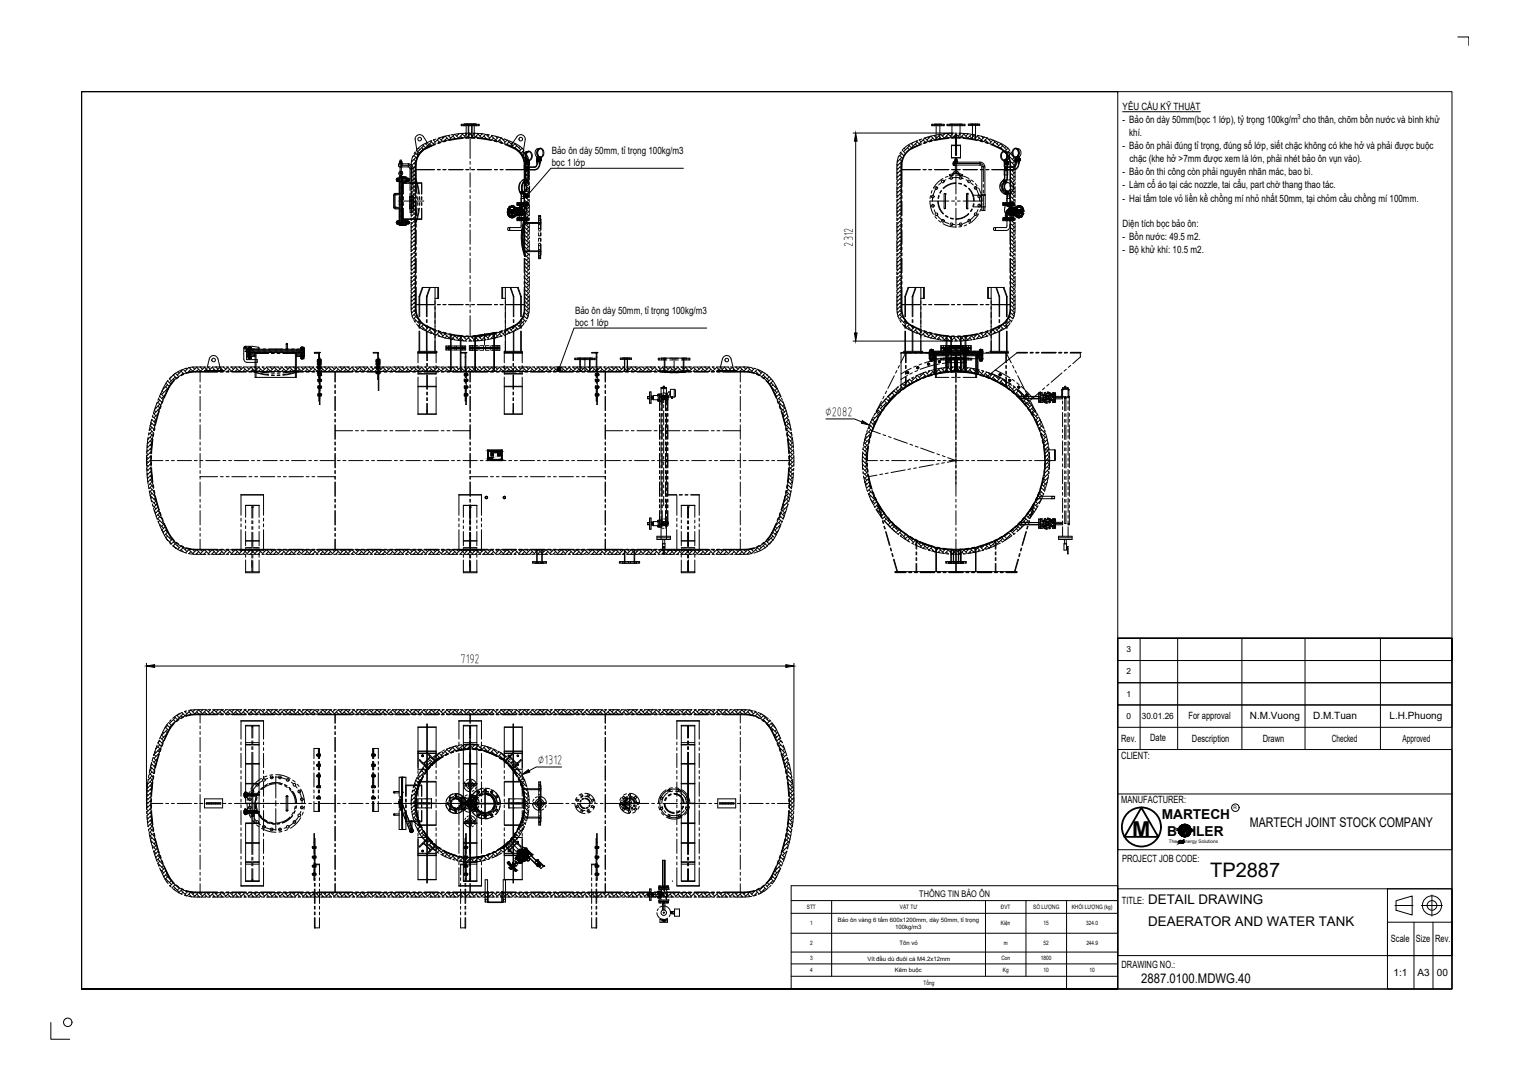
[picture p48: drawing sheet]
<svg xmlns="http://www.w3.org/2000/svg" width="420mm" height="297mm" viewBox="0 0 420 297" stroke-linecap="round" stroke-linejoin="round" font-family="sans-serif">
<defs><g id="words">
<text font-size="6.1" x="312.8" y="231.2">M</text>
<text font-size="5.5" x="334.3" y="242.3">TP2887</text>
<g font-size="3.8">
<text x="320.9" y="226.4">MARTECH</text>
<text x="322.4" y="230.9">B</text>
<text x="329.4" y="230.9">ILER</text>
</g>
<g font-size="3.7">
<text x="345.3" y="228.5">MARTECH JOINT STOCK COMPANY</text>
<text x="317.2" y="249.7">DETAIL DRAWING</text>
<text x="317.2" y="255.8">DEAERATOR AND WATER TANK</text>
<text x="315.2" y="271.7">2887.0100.MDWG.40</text>
</g>
<g font-size="3.6">
<text x="235.6" y="68.2" transform="rotate(-90 235.6 68.2)">2312</text>
<text x="227.9" y="114.9">∅2082</text>
<text x="127.2" y="183.2">7192</text>
<text x="148.6" y="211.1">∅1312</text>
</g>
<g font-size="2.8">
<text x="310" y="34.1">- Bảo ôn dày 50mm(bọc 1 lớp), tỷ trọng 100kg/m cho thân, chõm bồn nước và bình khử</text>
<text x="310.1" y="30.3">YÊU CẦU KỸ THUẬT</text>
<text x="310" y="41.2">- Bảo ôn phải đúng tỉ trọng, đúng số lớp, siết chặc không có khe hở và phải được buộc</text>
<text x="311.9" y="37.6">khí.</text>
<text x="152.4" y="42.6">Bảo ôn dày 50mm, tỉ trọng 100kg/m3</text>
<text x="152.4" y="45.9">bọc 1 lớp</text>
<text x="312" y="44.8">chặc (khe hở &gt;7mm được xem là lớn, phải nhét bảo ôn vụn vào).</text>
<text x="310" y="48.3">- Bảo ôn thi công còn phải nguyên nhãn mác, bao bì.</text>
<text x="310" y="51.9">- Làm cổ áo tại các nozzle, tai cẩu, part chờ thang thao tác.</text>
<text x="310" y="55.7">- Hai tấm tole vỏ liền kề chồng mí nhỏ nhất 50mm, tại chỏm cầu chồng mí 100mm.</text>
<text x="310.1" y="62.6">Diện tích bọc bảo ôn:</text>
<text x="310" y="66.3">- Bồn nước: 49.5 m2.</text>
<text x="310" y="69.9">- Bộ khử khí: 10.5 m2.</text>
<text x="158.9" y="86.8">Bảo ôn dày 50mm, tỉ trọng 100kg/m3</text>
<text x="158.9" y="90.1">bọc 1 lớp</text>
<text x="328.3" y="198.7">For approval</text>
<text x="345.3" y="198.7">N.M.Vuong</text>
<text x="362.7" y="198.7">D.M.Tuan</text>
<text x="383.9" y="198.7">L.H.Phuong</text>
<text x="309.7" y="204.9">Rev.</text>
<text x="309.7" y="209.6">CLIENT:</text>
<text x="317.7" y="204.9">Date</text>
<text x="329.3" y="205">Description</text>
<text x="348.8" y="205">Drawn</text>
<text x="367.9" y="205">Checked</text>
<text x="387.5" y="205">Approved</text>
<text x="309.7" y="221.8">MANUFACTURER:</text>
<text x="310" y="238.3">PROJECT JOB CODE:</text>
<text x="309.9" y="249.7">TITLE:</text>
<text x="384.2" y="260.3">Scale</text>
<text x="391.1" y="260.3">Size</text>
<text x="396.4" y="260.3">Rev.</text>
<text x="309.8" y="267.6">DRAWING NO.:</text>
<text x="384.9" y="269.6">1:1</text>
<text x="391.5" y="269.6">A3</text>
<text x="396.9" y="269.6">00</text>
</g>
<text font-size="2.5" x="253.9" y="247.9">THÔNG TIN BẢO ÔN</text>
<text font-size="2.4" x="315.4" y="198.7">30.01.26</text>
<g font-size="2.3">
<text x="311.2" y="180.1">3</text>
<text x="311.2" y="186.3">2</text>
<text x="311.2" y="192.5">1</text>
<text x="311.2" y="198.6">0</text>
</g>
<text font-size="1.9" x="358.5" y="32.9">3</text>
<g font-size="1.7">
<text x="222.9" y="251.2">STT</text>
<text x="248.6" y="251.1">VẬT TƯ</text>
<text x="276.5" y="251.2">ĐVT</text>
<text x="285.4" y="251.2">SỐ LƯỢNG</text>
<text x="296.1" y="251.2">KHỐI LƯỢNG (kg)</text>
<text x="223.8" y="255.7">1</text>
<text x="231.5" y="254.7">Bảo ôn vàng 6 tấm 600x1200mm, dày 50mm, tỉ trọng</text>
<text x="247.3" y="256.7">100kg/m3</text>
<text x="276.5" y="255.6">Kiện</text>
<text x="288.2" y="255.7">15</text>
<text x="223.8" y="261">2</text>
<text x="248.5" y="261.1">Tôn vỏ</text>
<text x="277.3" y="261">m</text>
<text x="288.3" y="261">52</text>
<text x="223.8" y="265.3">3</text>
<text x="223.8" y="268.6">4</text>
<text x="239.6" y="265.4">Vít đầu dù đuôi cá M4.2x12mm</text>
<text x="247.2" y="268.5">Kẽm buộc</text>
<text x="276.6" y="265.3">Con</text>
<text x="277" y="268.4">Kg</text>
<text x="287.5" y="265.3">1800</text>
<text x="288.2" y="268.6">10</text>
<text x="300.9" y="268.6">10</text>
<text x="255.1" y="272.1">Tổng</text>
</g>
<g font-size="1.6">
<text x="300" y="255.7">324.0</text>
<text x="300.1" y="261">244.9</text>
</g>
<g font-size="1.3">
<text x="340.8" y="223.7">R</text>
<text x="322.9" y="233">The</text>
<text x="327.4" y="233">nergy Solutions</text>
</g>
<g font-size=".2">
<text x="135.7" y="124.9">DEAERATOR TANK</text>
<text x="135.2" y="126.6">M</text>
</g>
</g></defs>
<!-- layer: 0 -->
<g fill="#000" stroke="#000" stroke-width=".28">
<path d="M325.7 232.6h.3zM325.7 232.9h.3zM326.4 232.6h.2zM326.4 233h.2zM326.7 232.5h.1zM326.7 232.8h.1zM326.7 232.5h.2zM326.7 232.8h.2zM326.9 232.4l.2-.1z"/>
<path d="M145.1 53.9l-.1 .2 .5 .1zM145 54.1l.5 .1-.5 .2zM145 54.4l.2 .2 .3-.4z"/>
<path d="M145.5 54.2l-.3 .4 .2 .1zM145.5 54.2l.2 .5h-.3zM145.5 54.2l.2 .5 .2-.2z"/>
<path d="M145.6 53.7l-.1 .5 .3-.4zM145.4 53.7h.2l-.1 .5zM145.1 53.9l.4 .3-.1-.5z"/>
<path d="M145.5 54.2l.4 .3 .1-.2zM145.5 54.2l.5-.2v.3zM145.8 53.8l-.3 .4 .5-.2z"/>
<path d="M123.9 96.1l4 .1zM123.9 96.1l4 .1z"/>
<path d="M130.5 96.1l6.7 .1zM130.5 96.1l6.7 .1z"/>
<path d="M260.8 96.1l6.6 .1zM260.8 96.1l6.6 .1z"/>
<path d="M154 101.8l-.1 .2h.5zM153.9 102h.5l-.4 .3zM154 102.3l.2 .1 .2-.4z"/>
<path d="M154.4 102l-.2 .4 .3 .1zM154.4 102l.3 .3-.2 .2zM154.4 102l.3 .3 .2-.2z"/>
<path d="M154.3 101.4l.1 .6 .2-.5zM154.1 101.6l.2-.2 .1 .6zM154.1 101.6l-.1 .2 .4 .2z"/>
<path d="M154.4 102l.5 .1v-.2zM154.4 102l.4-.3 .1 .2zM154.6 101.5l-.2 .5 .4-.3z"/>
<path d="M134.9 124.7v2.2zM134.9 124.7v2.2z"/>
<path d="M134.9 124.6h3.6zM134.9 124.6h3.6z"/>
<path d="M134.9 124.6h3.6zM134.9 124.6h3.6z"/>
<path d="M134.9 124.6h3.6zM134.9 124.6h3.6z"/>
<path d="M134.9 124.6h3.6zM134.9 124.6h3.6z"/>
<path d="M134.9 127h3.6zM134.9 127h3.6z"/>
<path d="M134.9 127h3.6zM134.9 127h3.6z"/>
<path d="M134.9 127h3.6zM134.9 127h3.6z"/>
<path d="M134.9 127h3.6zM134.9 127h3.6z"/>
<path d="M134.9 124.6h3.7zM134.9 124.6h3.7z"/>
<path d="M138.5 124.7l.1 2.2zM138.5 124.7l.1 2.2z"/>
<path d="M134.9 127h3.7zM134.9 127h3.7z"/>
<path d="M111.1 214.8l.1 14.4zM111.1 214.8l.1 14.4z"/>
<path d="M325.7 232.6h.3zM325.7 232.6h.3zM325.7 232.6h.3zM325.7 232.6h.3z"/>
<path d="M325.7 232.9h.3zM325.7 232.9h.3zM325.7 232.9h.3zM325.7 232.9h.3z"/>
<path d="M326 232.5h.2zM325.9 232.5h.3z"/>
<path d="M326 232.8h.2zM325.9 232.8h.3z"/>
<path d="M325.9 232.5h.4zM325.9 232.5h.4z"/>
<path d="M325.9 232.5l.6 .1zM325.8 232.6h.7z"/>
<path d="M325.9 232.8h.4zM325.9 232.8h.4z"/>
<path d="M325.9 232.8h.6zM325.8 232.8h.7z"/>
<path d="M326.2 232.6h.5zM326.2 232.6h.4z"/>
<path d="M326.2 233h.5zM326.2 233h.4z"/>
<path d="M326 232.6h.7zM326 232.6h.7z"/>
<path d="M326.1 232.6h.6zM326.1 232.6h.6z"/>
<path d="M326.2 232.6h.5zM326.2 232.6h.5z"/>
<path d="M326 232.9h.7zM326 232.9h.7z"/>
<path d="M326.1 232.9h.6zM326.1 232.9h.6z"/>
<path d="M326.2 232.9h.5zM326.2 232.9l.5 .1z"/>
<path d="M325.7 232.6h1.1zM325.7 232.6h1z"/>
<path d="M325.7 232.9h1.1zM325.7 232.9h1z"/>
<path d="M326.6 232.5l.2 .1zM326.5 232.6h.3z"/>
<path d="M325.8 232.6h1zM325.8 232.6h1z"/>
<path d="M325.8 232.6h1zM325.8 232.6h1z"/>
<path d="M326.6 232.8h.2zM326.5 232.8h.3z"/>
<path d="M325.8 232.8l1 .1zM325.8 232.8l1 .1z"/>
<path d="M325.8 232.9h1zM325.8 232.9h1z"/>
<path d="M326.7 232.5h.2zM326.7 232.5h.1zM326.6 232.5h.2z"/>
<path d="M326.7 232.8h.2zM326.7 232.8h.1zM326.6 232.8h.2z"/>
<path d="M327.1 232.6l-.1 .2zM326.9 232.8l.2-.2z"/>
</g>
<g fill="none" stroke="#000" stroke-width=".28">
<path d="M402.7 10.2h3.1v2.3M22.5 25.3h378.6v248h-378.6h286.3v-248h-286.3v248zM117.5 39.6l.6 .7M117.9 39.4l-.3 .4M118.6 39.8l.5 .4M118.9 39l1 .9M119.2 39.2l-1.6 1.6M119.7 38.6l.6 .6M120.2 40a6.5 6.5 0 0 0-5 4l-.2 1.6v6.1M120.2 39.8l-2.5 1.1M120.8 38.7l.7 .6M121.3 38.1l1 1"/>
<path d="M121.3 38.2l-1.6 1.6M121.3 39.2l-.2 .3M121.7 39.4l-.7 .3M121.7 39.3l-.7 .3M122.1 37.9l.3 .3M122.9 37.6l-1 1.1M122.9 38.7l.2 .2M123 37.6l1 1.1M123.2 39l-.7 .2M123.2 38.8l-.7 .2M123.5 38.2l-.9 .8M123.8 37.4l.7 .8"/>
<path d="M124.3 37.3l-.3 .3M125.1 37.6l.7 .7M125.6 38.2l-.2 .2M126.6 37l.1 .1M126.8 36.9l-.7 .7M127.2 37.6l.5 .5M127.4 34.3h5v.4h-5zM127.5 36.8l1.2 1.2M127.6 34.3v.4M127.7 37.1l-1 1.1-1.1-1.1-1.6 1.6 3.9-.6M127.9 38.2l-3.9 .6M128.1 34.3v.4"/>
<path d="M128.2 34.3v.4M128.3 34.3h.1M128.3 34.3v.3h3.1v-.3M128.4 34.3v.4M128.5 34.3v.3M128.6 36.8l.2 .3M128.8 34.3v3.9M128.9 34.3l-.1 .4M129 34.3v.3M129.1 34.3h.1M129.1 36.8l-.8 .8M129.4 34.3v3.7h1v-3.7"/>
<path d="M129.4 37.6l.4 .4M129.4 34.3v.3M129.5 34.3v3.9h-.8M129.5 38l-.8 .1M129.6 36.8l1.2 1.2M129.7 34.3l-.1 .4M129.9 38v5.8M129.9 37.1l-1 .9M130.1 34.3v.4M130.2 34.3v.4M130.3 34.3v3.9h.7M130.7 36.8l.3 .3"/>
<path d="M130.7 34.3h.1M130.8 34.3v.3M130.8 34.3l.1 .4M131 34.3v3.9M131.2 34.3v.3M131.3 36.8l-.8 .8M131.3 34.3v.4M131.5 34.3h.1M131.5 37.6l.5 .5M131.6 34.3v.4M131.8 36.8l1.3 1.4M131.9 38.2l3.8 .6"/>
<path d="M131.9 38.1l3.8 .6M132.1 37.1l-1.1 1-.7-.1M132.2 34.3v.4M133 36.9l.1 .2M133.2 37l-.6 .6M133.7 37.6l.7 .8M134.2 37.1l-1.1 1.1M134.2 38.2l-.2 .1M134.2 37.1l1.1 1.1M135.1 37.3l-.4 .3M135.8 37.6l1.4 1.4M136 37.4l-1.1 1.1"/>
<path d="M136.3 38.2l-.5 .5M136.5 39l.8 .2M136.5 38.8l.8 .2M136.9 37.6l.5 .6M137.7 37.9l-.8 .8M138 38.7l.8 .8M138 39.4l.8 .3M138 39.3l.8 .3M138.4 38.1l1.2 1.1M138.5 38.2l-1 .9M138.5 39.2l-.2 .1M139.3 38.4l-.3 .3"/>
<path d="M139.5 40a6.6 6.6 0 0 1 5.1 4l.2 1.6v6.1M139.5 39.8a6.2 6.2 0 0 1 5.4 5.8M140.1 38.7l1.6 1.6M140.1 39.8l.4 .4M140.1 38.7l-1 .9M140.6 39.2l-.7 .7M141.6 39.3l-.4 .5M142.2 39.8l1.6 1.6M142.3 39.6l-.9 1M251.7 39.6l.6 .7M252.1 39.4l-.3 .4M252.8 39.8l.6 .4"/>
<path d="M253.1 39l1 .9M253.4 39.2l-1.6 1.6M253.9 38.6l.6 .6M254.4 39.8l-2.5 1.1M254.5 40a6.5 6.5 0 0 0-5.1 4l-.2 1.6v6.1M255 38.7l.7 .6M255.5 38.1l1 1M255.5 38.2l-1.6 1.6M255.5 39.2l-.2 .3M255.9 39.4l-.7 .3M255.9 39.3l-.7 .3M256.3 37.9l.3 .3"/>
<path d="M257.1 37.6l-1 1.1M257.1 38.7l.2 .2M257.2 37.6l1 1.1M257.4 34.3h3.4v.4h-3.4zM257.4 38.8l-.7 .2M257.5 39l-.8 .2M257.6 34.3v.4M257.7 38.2l-.9 .8M258 37.4l.7 .8M258.1 34.3v.4M258.1 34.3h.1M258.5 37.3l-.3 .3"/>
<path d="M258.6 34.3v.4M258.6 34.3v4.3l1-.2M258.9 34.3v.4M259.3 37.6l.7 .7M259.3 34.3v.4M259.6 34.3v4.1M259.7 34.3v.4M259.8 38.2l-.2 .2M260.1 34.3h.1M260.1 34.3v.4M260.6 34.3v.4M260.8 37l.1 .1"/>
<path d="M261 36.9l-.7 .7M261.4 37.6l.5 .5M261.6 34.3h5v.4h-5zM261.7 36.8l1.2 1.3 .8-.1M261.8 34.3v.4M261.9 37.1l-1.1 1.1M262.1 38.2l-3.9 .6M262.1 38.1l-3.9 .6 1.6-1.6 1.1 1.1M262.4 34.3v.4M262.5 34.3h.1M262.7 36.8l.3 .3M263 34.3v3.7"/>
<path d="M263.3 36.8l-.8 .8M263.6 37.6l.4 .4M263.7 38.2h-.8M263.8 34.3v.4M263.8 36.8l1.2 1.2M263.9 37.2h.3v5.7h-.3zM263.9 38.5h.3M263.9 39h.3M263.9 37.9h.3M264.1 37.1l-.9 .9M264.4 34.3v.4M264.5 38.2h.7"/>
<path d="M264.9 36.8l.3 .3M265.2 34.3v3.7M265.5 36.8l-.8 .8M265.7 34.3l.1 .4M265.7 37.6l.5 .5M265.8 34.3v.4M266 36.8l1.3 1.4M266.1 38.2l3.8 .6M266.1 38.1l3.8 .6M266.3 37.1l-1.1 1-.7-.1M266.3 34.3v.4M267.2 36.9l.1 .2"/>
<path d="M267.4 37l-.6 .6M267.5 34.3h3.1v.3h-3.1zM267.7 34.3v.3M268.2 34.3v.3M268.2 34.3h.1M268.4 37.1l-1.1 1.1M268.4 38.2l-.2 .1M268.4 37.1l1.1 1.1M268.6 34.3v4.1l-.7-.8M268.8 34.3v.3M269.3 37.3l-.4 .3M269.3 34.3v.3"/>
<path d="M269.5 34.3v4.3M269.9 34.3h.1M269.9 34.3v.3M270 37.6l1.4 1.4M270.2 37.4l-1.1 1.1M270.4 34.3v.3M270.5 38.2l-.5 .5M270.7 39l.8 .2M270.7 38.8l.8 .2M271.1 37.6l.5 .6M271.9 37.9l-.8 .8M272.1 38.7l.9 .8"/>
<path d="M272.2 39.4l.8 .3M272.2 39.3l.8 .3M272.6 38.1l1.2 1.1M272.7 38.2l-1 .9M272.7 39.2l-.2 .1M273.3 39.6l1-.9 1.6 1.6M273.5 38.4l-.3 .3M273.7 40a6.6 6.6 0 0 1 5.1 4l.2 1.6v6.1M273.7 39.8a6.2 6.2 0 0 1 5.4 5.8v1.3h-5.1h5.1v4.8M274.3 39.8l.4 .4M274.8 39.2l-.7 .7M275.8 39.3l-.4 .5"/>
<path d="M276.4 39.8l1.6 1.6M276.5 39.6l-.9 1M109.1 57.2h.1M109.1 57.2l1.2 .1M109.2 53.8h.1M109.2 53.8l-.1 3.4M109.4 49.7h3.8M109.7 49.9h.1M109.7 50.1h.1M109.7 50.1h.5M109.7 49.4h.1M109.7 49.3l.1 .1"/>
<path d="M109.8 49.9l-.1 .1M109.8 49.4l-.1 .1M109.8 49.9h.3M110 55.6h7.1M110.1 49.9l.1 .1M110.1 49.4l.1 .1M110.1 49.4l-.4 .1M110.2 49.9h.1M110.1 49.9h.1M110.1 49.4h.1M110.2 50h.1M110.2 49.9h-.1"/>
<path d="M110.2 50.1h.1M110.2 49.1l.1 1.1zM110.2 49.2h-.5v.9M110.2 49.4h.1M110.2 49.5h.1M110.2 49.2h.1M110.2 49.3l-.1 .1M110.3 45.3l-.2 .4 .2 .4M110.3 50h1.9M110.3 54.4v.8M110.3 56v.7M110.3 57.5v4.8h1.9v-1.7"/>
<path d="M110.3 49.3h1.9M110.3 45.2v-.6h.7v.6M110.3 44.9h.7M110.4 45.3l-.2-.1 1 .1M110.4 50l-.1 .1M110.5 47.4l-.4 .6 .4 .4M110.5 45.7h2.2a1.02 1.02 0 0 1 1 .9v4.1M110.5 47.4l.1 .3M110.5 44.9h.1M110.5 47.3l.4 .1M110.5 47.3v.1M110.5 48.7l.1-.1 .3 .1"/>
<path d="M110.5 48.4h.1M110.5 45.2v-.9h.4v.9M110.6 45.2a.47 .47 0 0 1 .3 .5 .47 .47 0 0 1-.4 .5v1.1M110.6 47.7l-.1 .3M110.6 45.3h2.1a1.45 1.45 0 0 1 1.4 1.3M110.7 46.1h2M110.7 45.3h.2M110.7 49l-.2 .3M110.7 50l-.4 .5M110.9 48v-.6l.3 .2v.5l-.2 .3h-.5M110.9 47.4h.1M110.9 47.4l-.3 .3"/>
<path d="M110.9 48.9v-1l-.3-.1-.1 1.1-.2 .2M110.9 45.3h.1M110.9 46.1v1.3M111 45.3h.1M111.1 50l-.8 .8M111.1 54.9v.2l.1-.2M111.1 55v.5M111.1 56.3l.1 .4M111.1 48.9l.1 4.8M111.1 54.4l.1 .9M111.1 56v.7M111.1 57.5v4.8l.5-.4"/>
<path d="M111.1 48.9l.1 .3M111.1 49.4v-.2l.1 .2M111.1 49.6v.3M111.1 49.8v.4M111.1 50.3l.1 .2M111.1 50.5v.2M111.1 50.6v.3M111.1 51.5l.1 .4-.9 .9M111.1 52v-.2l.1 .2M111.1 52.3v.2zM111.1 52.4v.4M111.1 52.7v.3"/>
<path d="M111.1 52.9v.2zM111.1 53.1l.1 .2-.9 .9M111.1 53.7l.1 .3M111.1 54v.2M111.1 54.1v.3M111.1 54.3v.3M111.1 55.3v.3M111.1 55.6v.2zM111.1 55.7l.1 .2-.9 .9M111.1 56.1v.2M111.1 56.6v-.2l.1 .2M111.1 56.7v.5"/>
<path d="M111.1 57.3v.2M111.1 57.5v.3M111.1 58.2v.2zM111.1 58.6v-.3l-.8 .9M111.1 58.7l.1 .6M111.1 59.2v-.2l.1 .2M111.1 59.3v.2l.1-.2M111.1 59.4v.4M111.1 59.9v.2M111.1 60l.1 .1M111.1 59.8l.1 .2M111.1 59.5l.1 .1"/>
<path d="M111.1 59.4l.1 .2M111.1 58.7l.1 .2M111.1 58.5l.1 .1M111.1 58.1l.1 .1M111.1 57.8l.1 .1M111.1 57.7l.1 .1M111.1 57.5l.1 .1M111.1 57.5h.1M111.1 57.3l.1 .2M111.1 57.2l.1 .1M111.1 56.9l.1 .1M111.1 56.8l.1 .2"/>
<path d="M111.1 56.8l.1 .1M111.1 56.6l.1 .2M111.1 56.1l.1 .2M111.1 55.7l.1 .1M111.1 55.4l.1 .2M111.1 55l.1 .2M111.1 54.9l.1 .1M111.1 54.8l.1 .1M111.1 54.6l.1 .2M111.1 54.5l.1 .2M111.1 54.3l.1 .1M111.1 54.2l.1 .1"/>
<path d="M111.1 53.5l.1 .2M111.1 53.4l.1 .1M111.1 53.1h.1M111.1 52.8l.1 .1M111.1 52.5l.1 .1M111.1 52.2l.1 .1M111.1 52.1l.1 .2M111.1 52l.1 .1M111.1 51.6l.1 .1M111.1 51.5l.1 .2M111.1 51.3l.1 .1M111.1 50.9l.1 .1"/>
<path d="M111.1 50.8l.1 .1M111.1 50.6l.1 .2M111.1 50.2l.1 .1M111.1 50.1l.1 .2M111.1 49.9l.1 .1M111.1 49.8l.1 .2M111.1 49.6l.1 .1M111.1 49.5l.1 .1M111.1 49.4l.1 .1M111.1 49l.1 .1M111.1 48.9l.1 .1M111.1 50.6l-.8 .8"/>
<path d="M111.1 54l-.8 .8M111.1 54.4l-.8 .7M111.1 55.7l-.8 .8M111.1 57.7l-.8 .8M111.1 58.1l-.8 .7M111.1 58.7l-.8 .8M111.1 59.4l-.8 .8M111.2 48.9h.1M111.2 52.6l-.9 .8h-1.3l-.3 .3v3.7l.4 .3h1.2M111.2 54.7l-.9 .8M111.2 57l-.9 .8M111.2 56.8l-.1 .1"/>
<path d="M111.2 48.9l-.1 4.8M111.2 54.4v.8M111.2 55.8v.9M111.2 57.5v4.8l-.1-.3v.2M111.2 50.5h1M111.2 48.9l-.4 .4M111.2 49.1l-.1 .1M111.2 49.1v.1M111.2 49.4l-.1 .1M111.2 49.5l-.1 .1M111.2 49.6l-.1 .1M111.2 49.6v.3"/>
<path d="M111.2 49.7l-.1 .1M111.2 50v.2M111.2 50l-.1 .2M111.2 50.2l-.1 .1M111.2 50.2l-.9 .9M111.2 50.3v.6M111.2 50.8l-.1 .1M111.2 50.9v.3l-.9 .9M111.2 51l-.1 .1M111.2 51.1l-.1 .1M111.2 51.4l-.1-.2v.4M111.2 51.4h-.1"/>
<path d="M111.2 51.4l-.1 .1M111.2 51.4l-.1 .2M111.2 51.7l-.1 .1M111.2 51.7l-.1 .2M111.2 52l-.1 .1M111.2 52.1l-.1 .2M111.2 52.2l-.1 .1M111.2 52.3l-.9 .8M111.2 52.3v.3M111.2 52.6v.3M111.2 52.7l-.1 .1M111.2 52.9l-.9 .9h-1.1"/>
<path d="M111.2 53.1v.3M111.2 53.2v.3M111.2 53.3l-.1 .2M111.2 53.4l-.1 .1M111.2 53.5l-.1 .2M111.2 53.7l-.9 .8M111.2 53.7l-.1 .2M111.2 54l-.1-.2v.2M111.2 54l-.1 .1M111.2 54l-.1 .2M111.2 54.1l-.1 .1M111.2 54.3l-.1 .1"/>
<path d="M111.2 54.4l-.1 .1M111.2 54.6l-.1-.1 .1 .4M111.2 54.7l-.1 .2M111.2 54.8l-.1 .1M111.2 54.9l-.9 .9M111.2 55.2l-.9 .9M111.2 55.3v.2M111.2 55.3l-.1 .1M111.2 55.6h-.1M111.2 55.8v.5M111.2 55.9l-.1 .2M111.2 56.2l-.1 .1"/>
<path d="M111.2 56.3l-.9 .9M111.2 56.3l-.1 .2M111.2 56.5l-.1 .2M111.2 56.6l-.9 .9M111.2 56.7l-.1 .1M111.2 57l-.1 .3M111.2 57l-.1 .2M111.2 57.3l-.9 .9M111.2 57.3l-.1 .2M111.2 57.5l-.1 .6M111.2 57.5l-.1 .2M111.2 57.8l-.1 .4"/>
<path d="M111.2 57.9v.2M111.2 57.9l-.1 .2M111.2 58.2v.7M111.2 58.6l-.1 .1M111.2 58.9l-.9 .9M111.2 58.9l-.1 .2M111.2 59.2l-.1 .1M111.2 59.6l-.9 .9M111.2 59.6l-.1 .4M111.2 59.7l-.1 .1M111.2 59.9l-.1 .1M111.2 60l-.9 .8"/>
<path d="M111.2 51.7l-.9 .8M111.2 51.1l-.9 .7M111.4 57.5v3.1h5.1v-3.1M111.4 53.6v-3.1h5.1v3.1M111.4 54.4v.8M111.4 56v.7M111.4 50.6h5.1M111.4 50l-.2 .2M111.6 48.9l-.4 .3M111.7 50l-.4 .5M111.9 48.9l-.5 .4M112 50l-.4 .5"/>
<path d="M112.2 50.1h.1M112.2 49.1l.1 1.1zM112.2 50.5v-1.6h-1.9v4.7h-1.1l-.3 .3 .1 3.5 1.3 .1M112.2 50.3l-.2 .2M112.2 49l-.4 .3M112.3 49.9h.1M112.3 50h.1M112.3 50.1h.1M112.3 49.3v.1M112.3 49.4h.1M112.3 49.7v.4M112.3 49.9v.1"/>
<path d="M112.3 49.2h.5v.9h-.5M112.3 49.4v.1M112.3 49.2h.1M112.3 49.9h.4M112.3 49.4h.4M112.7 49.9l.1 .1M112.7 49.9h.1M112.7 49.4l.3-.1v.7h-.2M112.7 49.4h.1M112.7 49.4l.1 .1M112.7 46.1l.4 .1 .2 .4M112.8 45.3h.1"/>
<path d="M112.8 45.3l.1 .6-.2 .2M112.8 50h.1M112.8 49.9h-.1M112.8 49.9v.1M112.8 49.5h.1M112.8 49.4h.1M113.2 54.3h1v3.4h-1zM113.2 54.5h1M113.3 46.6h.1M113.3 46.6h.8M113.3 54.3v4.4h.8v-4.4M113.3 46.6v6"/>
<path d="M113.3 53.4v.8M113.6 59.3l.2 .3M113.6 56.1l.2 .3M113.6 55l.2 .3M113.6 52.9l.2 .2M113.6 51.8l.2 .3M113.6 58.3l.2 .2M113.6 57.2l.2 .2M113.6 53.9l.2 .3M113.6 50.7l.2 .3M113.6 49.7l.2 .2M113.6 48.6l.2 .3"/>
<path d="M113.6 47.6l.2 .2M113.6 46.5l.2 .2M113.6 45.4l.2 .2M113.7 44.4l.1 .2M113.7 51.5v.8M113.7 53.1v.7M113.7 54.6v4.1M113.8 54.5v3.2M114.1 46.6v6M114.1 53.4v.8M114.4 56.9l.4 .4M114.4 55.9l.4 .4"/>
<path d="M114.4 52.6l.4 .5M114.4 59l.4 .5M114.4 58l.4 .4M114.4 54.8l.4 .4M114.4 53.7l.4 .5M114.4 51.5l.4 .5M114.4 50.5l.4 .4M114.4 49.4l.4 .4M114.4 48.3l.4 .5M114.4 47.3l.4 .4M114.4 46.2l.4 .4M114.4 45.1l.4 .5"/>
<path d="M114.4 44l.5 .6M114.4 43l.7 .7M114.6 42.1l.9 .9M114.7 49.3v1.2l.5 3.1M114.7 49.3a10.5 10.5 0 0 1 1.2 4.3M114.7 49.3l1 4.3M114.8 45.6v1.3h5.2h-5.2M114.8 52.2l-1.2 1.2M114.8 53.2l-1.2 1.3v3.2M114.8 47.9l-1.2 1.2M114.8 49l-1.2 1.2M114.8 55.4l-1.2 1.2"/>
<path d="M114.8 58.6l-1.2 1.2M114.8 45.7l-1.2 1.3M114.8 46.8l-1.2 1.3M114.8 50l-1.2 1.3M114.8 51.1l-1.2 1.2M114.8 54.3l-1.2 1.3M114.8 56.4l-1.2 1.3M114.8 57.5l-1.2 1.3M114.8 59.7l-1.2 1.2M114.8 46.9v4.8M114.8 52.5v.8M114.8 54.1v.7"/>
<path d="M114.8 55.6v4M114.9 44.6l-1.3 1.3M114.9 42.4l-1 1M114.9 43.5l-1.3 1.3M115 52.5v.8M115 54.1v.7M115 55.6v4M115 41.5l.9 .9M115.2 57.5l-.5 3.1v1.2M115.3 54.4v.8M115.3 56v.7M115.6 41l.4 .4"/>
<path d="M115.6 42.8l-.2 .2M115.7 57.5l-1 4.3M115.8 54.4v.8M115.8 56v.7M115.9 57.5a10.5 10.5 0 0 1-1.2 4.3M115.9 54.4l.1 .8M116 56l-.1 .7M116.1 42a5.9 5.9 0 0 1 3.1-1.8 6.8 6.8 0 0 0-4.1 3.4zM116.5 54.4v.8M116.5 56v.7M116.5 40.8l.5 .5M116.7 40l1 .9"/>
<path d="M117 40.3l-1.6 1.6M117.7 40.9a5.4 5.4 0 0 0-2.9 4.7M118.6 40.3l-1.6-2.6a1.26 1.26 0 0 0-1.5-.4 1.26 1.26 0 0 0-.8 1.2l.7 4.4M120.8 46.9h.8M122.4 46.9h.8M123.9 46.9h4M128.7 46.9h.8M129.9 44.6v.8M129.9 46.2v.8M129.9 47.8v3.9M129.9 52.5v.8M129.9 54.1v.7"/>
<path d="M129.9 55.6v4M130.3 46.9h.7M131.9 46.9h3.9M136.6 46.9h.8M138.2 46.9h.8M140.2 58.5a1.35 1.35 0 0 0 1.1 1.6M140.2 58.5a1.42 1.42 0 0 0 1.1 1.7M140.2 58.5a1.39 1.39 0 0 0 1.4 1.6M140.2 58.5a1.34 1.34 0 0 0 1.1 1.5 1.27 1.27 0 0 1-1.1-1.5M140.3 57.7l-.1 .4zM140.3 57.6l-.1 .5M140.4 57.7l-.2 .4 .2-.4"/>
<path d="M140.4 58.1v.3a1.12 1.12 0 0 0 .7 1.3M140.4 58.5a1.41 1.41 0 0 0 1.3 1.6M140.5 58.1h.1M140.5 58.1l-.1 .4M140.6 58.1h.1M140.6 40.1a5.2 5.2 0 0 1 4 3.5 5.7 5.7 0 0 0-4.1-3.4zM140.6 57.3l.3-.2-.3 .3M140.6 58.1l.6 .6M140.7 58.1h-.3M140.7 58.5l.2 .3M140.7 58.1l.3 .4M140.7 58.3a.28 .28 0 0 1 .4 0 .28 .28 0 0 1 0 .4 .28 .28 0 0 1-.4-.1z"/>
<path d="M140.8 57.8a.86 .86 0 0 1 1-.5 .86 .86 0 0 1 .6 1 .94 .94 0 0 1-.2 1.2 .94 .94 0 0 1-1.2-.1l-.3-.6v-.7M140.8 57.8v.1M140.8 57.9l-.1 .2M140.8 57.9l-.1-.3-.1 .5M140.8 57.9l.7 .2M140.8 57.4a.98 .98 0 0 1 1.2 .1 .98 .98 0 0 1 .3 1.1 .96 .96 0 0 1-1 1.2 .96 .96 0 0 1-.9-1.3zM140.9 58.2a.33 .33 0 0 1 .2 .3 .33 .33 0 0 1-.2 .3M140.9 57l-.4 .2M140.9 58.2l-.2 .3M140.9 58.2h.1M140.9 58.8h.1M141 57.4a1.11 1.11 0 0 1 1.4 .3 1.11 1.11 0 0 1 0 1.4 .92 .92 0 0 1-1.2 .6 .92 .92 0 0 1-.6-1.2z"/>
<path d="M141 58.5l.2 .4M141.1 40.3l1.7-2.6a1.26 1.26 0 0 1 1.4-.4 1.26 1.26 0 0 1 .9 1.2l-.7 4.4M141.1 59.7h.1M141.2 58.5l.1 .4M141.2 59.7h.4M141.2 58.7l.1 .9-.1 .1M141.2 58.7l.2 .2h.3M141.2 58.9l.1 .1M141.3 59l-.2 .7M141.3 57a1.28 1.28 0 0 1 1.1 1.5M141.3 56.9a1.36 1.36 0 0 1 1.1 1.6 1.37 1.37 0 0 0-1.1-1.5M141.3 58l-.3 .5"/>
<path d="M141.3 59h.3M141.3 58.9a.38 .38 0 0 1-.2-.7 .38 .38 0 0 1 .7 .2l-.3 .5M141.3 58.9h.2M141.3 58h.4M141.3 58.1h.2M141.3 56.8a1.44 1.44 0 0 1 1.2 1.7M141.3 58.1a.36 .36 0 0 1 .4 .4 .36 .36 0 0 1-.4 .4M141.3 58.1l-.1 .4M141.3 58.5l.4 .4M141.3 58.5h.3M141.3 58.5l.1 .1M141.3 57.2h.2"/>
<path d="M141.4 58.4h.1M141.4 58.6h.1M141.4 57.2h.1M141.4 58.4v.2h.3M141.4 58.4h.3M141.4 59.8h.1M141.4 58.4l-.1 .1M141.4 58.6h.3M141.4 59.7h.1M141.4 58.3h.1M141.4 58.7h.1M141.4 58.3h.6"/>
<path d="M141.4 58.7l.1 .1M141.4 58.7h.6M141.5 58.1a.38 .38 0 0 1 .2 .4 .38 .38 0 0 1-.2 .4M141.5 58.1a.48 .48 0 0 1 .3 .4 .48 .48 0 0 1-.3 .4M141.5 58.9h.1M141.5 58.1a.38 .38 0 0 0-.3 .4 .38 .38 0 0 0 .3 .4M141.5 58.1a.41 .41 0 0 1 .2 .4 .41 .41 0 0 1-.2 .4M141.5 58.1a.48 .48 0 0 0-.3 .4 .48 .48 0 0 0 .3 .4M141.5 58.1h.1M141.5 58.1h.6M141.5 58.1l-.6 .1M141.5 58.2h.1"/>
<path d="M141.5 58.1l.3 .5M141.5 58.1l-.3 .1v.5M141.5 58.9h.6M141.5 58.1a.38 .38 0 0 1 .5 .4 .38 .38 0 0 1-.5 .3l-.1-.5zM141.5 59.7h.1M141.5 58.8h.1M141.5 58.2l-.1 .1M141.6 56.8a1.8 1.8 0 0 1 1.2 1.7 1.8 1.8 0 0 1-1.2 1.7M141.6 58.2h.1M141.6 56.8a1.79 1.79 0 0 0-1.2 1.7 1.79 1.79 0 0 0 1.2 1.7M141.6 56.9h-.3a1.43 1.43 0 0 1 1.2 1.6M141.6 59l-.2 .5 .1 .2"/>
<path d="M141.6 58.8h.1M141.6 58.2l.1 .1M141.6 58.5l.1 .1M141.7 58.5a.44 .44 0 0 1 .5-.6 .44 .44 0 0 1 .2 .7l-.3 .5-.3-.2M141.7 59.9l.3-.2-.3 .2M141.7 58.9h.1M141.7 58l.1 .5M141.7 58.8h-.1M141.7 58.5v.3M141.7 58.5a.49 .49 0 0 1 .5-.6 .49 .49 0 0 1 .3 .8l-.4 .5M141.7 58.2l.1 .1M141.7 58.4v.2"/>
<path d="M141.7 58.4l-.1 .1M141.7 58.8h.1M141.7 58.7l.2 .1M141.7 58.8l.1 .1M141.7 58.3h.1M141.7 58.7h.1M141.7 58.7l.1 .1M141.7 58.7v.1M141.8 58.6h.1M141.8 58.9l.3 .3M141.8 58.7l-.3 1M141.8 58.5v.1"/>
<path d="M141.8 58.6l.3 .3M141.8 58.7l-.1 .2M141.8 58.7l-.2 .1M141.8 58.2l-.1 .1M141.8 58.6v.1M141.8 58.4h.1M141.8 58.5h.3M141.8 58.4v.2M141.8 58.4h.3M141.8 58.6h.3M141.8 58.5l-.2 .5M141.8 58.2h.1"/>
<path d="M141.8 58.2l.2 .1M141.9 58.3h.1M141.9 58.8h-.3M141.9 58.3l-.3-.2-.3 .4M142 57.6v.3M142 57.6a.63 .63 0 0 0-.8-.4 .63 .63 0 0 0-.5 .7l.6 .1M142 58.3v.4l-.3 .2M142 57.9l-.3 .1M142 57a1.14 1.14 0 0 0-1.5 1.1M142 59.7l-.3 .3M142 57.6l.2 .5M142 57.9l-.5 .2"/>
<path d="M142 58.3h.1M142 58.7h.1M142 58.7l-1.1 .2M142 58.7l-.1 .1M142.1 58.1h.1M142.1 58.1l-.3 .4M142.1 59.7l-.4 .3M142.1 58.4v.2M142.1 58.4v.1M142.1 59.8l-.3 .3M142.1 58.1l-.3 .6M142.1 58.1h-.2l-.1 .4"/>
<path d="M142.1 57.9h.3M142.1 59.2h.3M142.1 58.5v.1M142.1 58.1l.3 .5-.3 .3M142.2 58.1a1.36 1.36 0 0 1-.7 1.6M142.2 40.8l.5 .5M142.3 58.9l-.1 .4M142.3 57.8l.1-.2 .4 .2M142.3 59.2l.1 .3h.3l.1-.3M142.3 57.8l.1 .2 .3-.1M142.3 59.2h.5M142.3 57.8h.5"/>
<path d="M142.4 58.9l-.2 .4zM142.4 59.1h.3zM142.4 57.9h.3zM142.4 57.8v.1M142.4 59.1v.1M142.4 59.2h.1M142.4 59.2h.3M142.4 57.8h.1M142.4 57.8h.3M142.4 59.2l.1 .3 .1-.3M142.4 59.2l.1-.2 .1 .2M142.4 57.8l.1 .2 .1-.2"/>
<path d="M142.5 58.9l-.1 .5M142.5 59.1h.1M142.5 57.9h.1M142.5 57.8v.1M142.5 59.1v.1M142.5 57.5l.2 .8M142.5 57.6l-.1 .2M142.6 57.6l.1-.1v2.1M142.6 57.6v2M142.6 57.6v.2M142.6 59.2h.1M142.6 57.8h.1"/>
<path d="M142.6 59.1h.1M142.6 57.9h.1M142.6 59.2h.5M142.7 59.6h.1M142.7 59.2h.1M142.7 57.8h.1M142.7 59.1l-.4 .6M142.7 59h-.3l-.1 .2M142.7 57.8l.4 .1M142.7 59v.2M142.7 59.1v.1M142.7 57.6l.1 .3z"/>
<path d="M142.8 59.2l.1 .1M142.8 57.9h.1M142.8 57.6h.1M142.8 57.8l-.1 .1M142.8 57.9h.3M142.8 59.4h.1M142.8 59.1h.3M142.8 40.3l-.7 .7M142.8 56.4l.1 .4h.6M142.8 56.4h.1M142.8 56.4h3.1l.1 .3M142.8 56h3.2v.3h-3.2z"/>
<path d="M142.9 59.4v.2M142.9 57.8h.1M142.9 57.6v1.8M142.9 59.3h.1M142.9 57.7l-.1 .2M142.9 59.3h.2M142.9 57.7h.2M142.9 57.5v.1M142.9 57.9a.7 .7 0 0 1 1 .4 .7 .7 0 0 1-.5 .9l-.5-.2-.1-.7zM143 59.2h.1M143 59.2l.1 .1M143 57.7h.2l-.1 .2z"/>
<path d="M143 56.8h.4zM143 56.4h.4zM143 57.9a.69 .69 0 0 1 .9 .5 .69 .69 0 0 1-.7 .8l-.4-.6zM143 56v.3M143 56.4v.4M143.1 59.1l.1 .1M143.1 57.9v1.2M143.1 59.1h.1M143.1 59.1l-.1 .3 .2-.2M143.1 59.4h.1M143.1 57.6h.1M143.1 57.9a.69 .69 0 0 1 .4 .6 .69 .69 0 0 1-.4 .7"/>
<path d="M143.1 56.4h.1M143.1 57.7h.1M143.1 57.9a.66 .66 0 0 0-.5 .6 .66 .66 0 0 0 .5 .7M143.2 57.8l-.1 .1M143.2 59.2h.1M143.2 57.8a.53 .53 0 0 1 .8 0M143.2 57.8l-.2-.1 .1 .2M143.2 59.2a.53 .53 0 0 0 .8 0M143.2 58.8v.1M143.2 58.4v.2M143.2 58.6h.1M143.2 58.2h.1"/>
<path d="M143.2 58.7h.1M143.2 58.8h.1M143.2 58.9h.1M143.2 58.4h.1M143.2 58.8h.2M143.2 58.6v.1M143.2 58.2v.2M143.2 58.6v.3M143.2 58.7v.1M143.2 58.1l.3 .1M143.2 58.1v.8M143.2 58.3h.1"/>
<path d="M143.2 58.5h.1M143.2 58.5v.1M143.2 58.6h.2M143.2 58.1h.1M143.2 58.1v.7M143.2 58.2h.2M143.3 58.6h-.1M143.3 58.5h.1M143.3 58.6h.1M143.3 58.4v.2M143.3 58.4h.1M143.3 58.4h-.1"/>
<path d="M143.3 58.3h.1M143.3 58.4v.1M143.3 58.8h.1M143.3 58.2h.1M143.3 58.5v.4M143.3 58.1h.1M143.3 59.2h.2M143.3 57.8h.2M143.3 58.5l-.1 .1M143.3 59.2l.2 1M143.3 58.1l.1 .1M143.3 58.5v.1"/>
<path d="M143.3 58.2v.2M143.3 59.2l.1-.2h.3l.1 .2M143.3 59.2l.1 .3h.3l.1-.3M143.3 57.8l.1 .2h.3l.1-.2M143.3 58.6l-.1 .1M143.4 58.2l-.2 .2M143.4 58.6v.3h-.2M143.4 58.6l-.2 .1M143.4 58.8a.42 .42 0 0 0 .1 .6 .42 .42 0 0 0 .6-.2l.4-.3M143.4 58.6h.1M143.4 58.8l-.2 .1M143.4 56.4v.4"/>
<path d="M143.4 58.2v.6M143.4 58.6h.2M143.5 56.4h1.8zM143.5 58.2l-.1 .3M143.5 56.4h.1M143.5 59.2v.3M143.5 57.8v.2M143.5 56.8h.1M143.5 56.8h1.8M143.5 56.8l.1 1M143.5 56v.4M143.5 56.4h1.7"/>
<path d="M143.5 59v.2M143.5 57.6v.2M143.6 59l.1 .2M143.6 57.6l.1 .2M143.6 59.4h.1M143.6 57.9l.2 .6-.2 .1M143.6 58.6a1.09 1.09 0 0 0 1.3 .6M143.7 59.2h.1M143.7 59.2l-.1 .3M143.7 57.8h.1M143.7 57.8l-.1 .2M143.7 40.4l-.4 .4"/>
<path d="M143.7 50.3a2.98 2.98 0 0 0 .1 3.2M143.7 57.5l.1 .1M143.7 57.2l-.1 .7M143.7 57.2h.1M143.7 57.2l-.1 .4M143.7 57.5l.1 .3M143.8 57.7h.2l-.1 .2M143.8 57.7l.1 .2M143.8 57.9h.3M143.8 59.3h.2M143.8 57.7h.2M143.8 59.4h.1"/>
<path d="M143.8 59.1h.3M143.8 59.4l-.1 .2M143.8 53.4l.2 3M143.8 57.2l.1 .4M143.8 57.6v1.8M143.8 57.2l-.1 .3M143.8 53.5h.1M143.9 57.6l1 .5 .2 .4-.2 .1M143.9 53.4h.1M143.9 53.3h.1M143.9 53.2h.1M143.9 53.2v.2"/>
<path d="M143.9 57.6l-.6 .2M143.9 59.2l.7-.1zM143.9 59.2l-.1 .1M143.9 57.8h.1M143.9 59.2l.1 1.5M143.9 53.4l.2 .9M143.9 53.1h.1M143.9 57.9h.3M143.9 59.2h.3M143.9 56v-1.2h1v1.2M143.9 53.1v.1M143.9 53.4h.4"/>
<path d="M144 57.5v.1M144 53.1h.1M144 57.5h.1M144 57.5l.1 .1M144 57.8l.1 .1M144 57.8l.1-.2v.3M144 53.5h.1M144 53v.1M144 56.4h.7zM144 59.3h.1M144 57.7l.2 .2M144 56.4l.1 .6"/>
<path d="M144 53h.1M144 57.6v1.8M144.1 59.4l-.1 .2zM144.1 59.1l-.1 .1M144.1 57h.7zM144.1 59.1v.3l-.1-.2M144.1 57.9v1.2M144.1 57.9h.1M144.1 54.3h.1M144.1 53.5h.1M144.1 53h.1M144.1 59.4h.1"/>
<path d="M144.1 57.6h.1M144.1 54.3v.5M144.1 53h-.1M144.1 53h.2M144.2 59.2l-.2 .1M144.2 53h.1M144.2 56v.3M144.2 56.8h.4zM144.2 57.5l.1 2-1.9 .1v-.2M144.2 56.4h.4zM144.2 57.5h.1M144.2 57.5h-1.8v1.9"/>
<path d="M144.2 53.5h.1M144.2 52.9h.1M144.2 56.8h.1M144.2 52.9l.1 .1M144.2 52.9v.1M144.2 56.4v.4M144.3 53.4h.1M144.3 53h.1M144.3 41l-.9 .8M144.3 53l.1 .1M144.4 59h.1M144.4 58.9h.1"/>
<path d="M144.4 53.4h.1M144.4 53h.1M144.4 58.9h.2M144.4 43l1.6 1.6M144.4 53.4h-.1M144.4 41.9l1.4 1.4M144.4 50.6a2.25 2.25 0 0 0 0 2.4M144.4 53.1l.3 1.2M144.4 53.2h.1M144.4 53.3h.1M144.4 53.1h.1M144.4 53.2l.3 1.1"/>
<path d="M144.4 53.1v.3M144.5 58.1v.8M144.5 58.9h.1M144.5 58.8h.1M144.5 58.6h.1M144.5 58.5v.1M144.5 58.2h.1M144.5 58.1h.1M144.5 58.4h.1M144.5 58.3h.1M144.5 58.8v.1M144.5 58.1v.1"/>
<path d="M144.5 58.3v.1M144.5 58.6v.2M144.5 58.1h.2M144.5 58.6l.2 .2M144.5 58.4v.1M144.5 58.5l.1 .1M144.5 53a.42 .42 0 0 0-.5-.1 .42 .42 0 0 0-.2 .5M144.5 53l.3 1.3M144.5 53a.42 .42 0 0 1-.1 .5 .42 .42 0 0 1-.6-.1M144.5 58.5h.1M144.5 58.7v.1M144.5 58.7h.1"/>
<path d="M144.5 58.4h.2M144.6 58.8h.1M144.6 58.6h.1M144.6 58.5h.1M144.6 58.4l-.1 .1M144.6 58.1l.1 .1M144.6 58.8l-.1 .1M144.6 58.2h.1M144.6 58.7h.1M144.6 58.3h.1M144.6 58.3v.1M144.6 58.8v.1"/>
<path d="M144.6 58.4l-.1 .2M144.6 58.4h.1M144.6 58.2l-.1 .1M144.6 58.3l.1 .1M144.6 58.3l-.1 .1M144.6 58.4v.1M144.6 58.9h.1M144.6 59.1l.1 1.6M144.6 56.8h.1M144.6 56.4v.4M144.6 58.2l.1 .1M144.6 58.2v.1"/>
<path d="M144.6 58.1h-.3l.1 .8M144.6 58.1h.1M144.6 58.1l.1 .7M144.6 58.4v.2M144.6 58.5v.1M144.6 56v.3M144.6 58.1v.1M144.6 58.3v.3M144.6 58.6v.2M144.7 58.2v.3M144.7 58.1l-.2 .1M144.7 54.3v.5"/>
<path d="M144.7 58.3v.1M144.7 58.6h.1M144.7 58.8l-.1 .1M144.7 56.4l.1 .6M144.7 58.6h.2M144.8 54.8v1.2M144.8 41.5l-.9 .9M144.8 52.5v.8M144.8 54.1v.7M144.8 55.6v4M144.9 44.5l1.1 1.1M144.9 58.6l.3 .5"/>
<path d="M144.9 59.2l.1 .5M144.9 42.4l-.6 .7M144.9 43.5l-.3 .3M144.9 44.6h.1M144.9 45.6v1.3h-5.1h5.1M144.9 45.6v6.1M144.9 52.5v.8M144.9 54.1v.7M144.9 55.6v4l1.1 1M144.9 58.6l1.1 1M144.9 57.5l1.1 1M144.9 56.4l1.1 1"/>
<path d="M144.9 55.3l1.1 1.1M144.9 54.2l1.1 1.1M144.9 53.2l1.1 1M144.9 52.1l1.1 1M144.9 51.1l1.1 1M144.9 50l1.1 1M144.9 48.9l1.1 1M144.9 47.9l1.1 1M144.9 46.8l1.1 1M144.9 45.7l1.1 1M145 49.6l-.8 .2M145 59.7h.1"/>
<path d="M145 59.2l.1 .5M145.1 58.9h.1M145.1 49.8a2.71 2.71 0 0 0-.2 3.9 1.45 1.45 0 0 0 1.4-2.1v-.2M145.1 58.8l-.2 .4M145.1 58.8h.1M145.1 50.1h.1M145.1 50h.1M145.1 49.9h.1M145.1 47.2h.9v1.2h-.9zM145.1 58.9l-.1 .3M145.1 49.9h.3M145.1 58.8l-.1 .9"/>
<path d="M145.1 57.5h.1M145.1 44.6h.1M145.1 44.6h.3M145.1 50.5l.4 .7M145.1 50.2h.1M145.1 57.5v.1M145.1 44.6v1.3h.9v-1.3M145.1 49.8v.4M145.1 49.8a2.34 2.34 0 0 0 0 3.8l.6-.2M145.1 44.5l.1 .1M145.1 49.8h.1M145.1 45h.1"/>
<path d="M145.1 44.9h.2zM145.1 44.9h.1M145.1 57.5l-.1-.4 .1 .4M145.1 50.2l.1 .1M145.1 58.8v.1M145.1 57.6h.1M145.1 44.8h.9M145.1 44.5v.1M145.1 44.9l.9 .1M145.1 45h.9M145.1 45.1h.9M145.1 45.1l.1 .2"/>
<path d="M145.1 45.1h.1M145.1 44.5h.9M145.1 50.3h.1M145.1 45.1h.8M145.1 44.9h.8M145.1 58.8v.9M145.2 57.5h.1M145.2 59.1l.1 1.1M145.2 52.9h.1M145.2 52.9a1.6 1.6 0 0 0-.5-2.4 2.03 2.03 0 0 0-.3 2.4M145.2 44l-.1 5.2-.1 .6M145.2 59.1l-.2 .1"/>
<path d="M145.2 59.1h.1M145.2 44.2l.1 .1M145.2 45.4h.1M145.2 45.4h.8h-.8M145.2 44.8h.1M145.2 50.3h.1M145.2 45.3h.1M145.2 45.2h.1M145.2 45.1h.1M145.2 45h.1M145.2 44.8h.2M145.2 57.5v.1"/>
<path d="M145.2 57.5h-.1M145.2 44.6h.8v.9h-.9zM145.2 44.8l-.1 .1M145.2 45.1h-.1M145.2 45.2h.8M145.2 45.4h.8M145.2 45.3v.1M145.2 45.3h.5M145.2 56.4h.1M145.2 44.7l.2 .1M145.2 44.6h.5M145.2 44.7l-.1 .1"/>
<path d="M145.2 45.4h.2M145.2 49.8h.1M145.2 44.6v.1M145.2 56.3v.1M145.2 44.8l.1 .6M145.3 44.6v4.6l-.2 .7M145.3 49.8h.1M145.3 45.3h.1M145.3 45h.1M145.3 56v.3M145.3 50.3h.1M145.3 56.8l.2 1.5-.3 .8"/>
<path d="M145.3 49.9a1.28 1.28 0 0 0-1.8 1.2v1.7l.5 .6M145.3 44.3h.6l.1 1.6M145.3 45.4h.1M145.3 45.2h.1M145.3 44.9h.1M145.3 44.8h.2M145.3 56.4h.1M145.3 45.4h-.1M145.3 44.9l-.1 .1M145.4 56.8h.3zM145.4 56.4h.3zM145.4 50.3h.1"/>
<path d="M145.4 49.9h.1M145.4 45.2h.1M145.4 44.7v.1M145.4 44.5v.2M145.4 50.4h.1M145.4 50.3v.1M145.4 56.4v.4M145.4 56.8h.1M145.4 44.8h.1M145.4 45.1h.1M145.4 44.7h.1M145.4 44.6h.1"/>
<path d="M145.4 45l.1 .1M145.4 44.7l.3 .1M145.4 44.6h.5M145.4 44.7h-.3l.9 .1M145.4 50h.1M145.4 45.2v.1M145.4 45.1l-.2 .1M145.4 44.6v.1M145.4 49.9v.1M145.4 44.8v.1M145.5 42a1.21 1.21 0 0 1 1.5 .4 1.21 1.21 0 0 1-.2 1.6 .98 .98 0 0 1-1.3 .3 .98 .98 0 0 1-.4-1.2zM145.5 50.3a2.13 2.13 0 0 0-.5 2.4"/>
<path d="M145.5 50h.1M145.5 50v.1M145.5 50.3l-.1 .1M145.5 44l.5 .3M145.5 44.8h.1M145.5 44.8h.2M145.5 50.3h.1M145.5 50.1h.1M145.6 50.4a2.06 2.06 0 0 0-.4 2.5M145.6 51.9l-.2 .8M145.6 45.2h-.4h.7l-.7 .1h.7l-.7 .1h.7h-.5M145.6 44.8h-.4h.8l-.8 .1 .7 .1h-.7"/>
<path d="M145.6 50.1h.1M145.6 50.2h.1M145.6 50.3h.1M145.6 45.3v.1M145.6 50.1v.2M145.6 50.3h-.1M145.6 42.8l-.2 .2M145.6 50.1a.36 .36 0 0 0-.4-.4 .36 .36 0 0 0-.3 .4 .36 .36 0 0 0 .4 .3l.2 .1 .2-.4M145.6 44.6h.2h-.4h.4h-.4l.4 .1h-.4h.3h-.3l.3 .1h-.3h.3h-.3h.1M145.6 44.6h-.2h.3M145.6 45h.3M145.6 45.1h.1"/>
<path d="M145.7 50l.4 .7M145.7 42.1l.4-.2a1.23 1.23 0 0 0-.8 1.2 1.23 1.23 0 0 0 .8 1.2 1.3 1.3 0 0 1-.4-2.2zM145.7 44.8h.1M145.7 44.6h.1M145.7 44.6h-.3h.3l-.3 .1 .3 .1M145.7 44.6l-.3 .2h.3M145.7 44.7l.2 .1M145.7 44.6h.3M145.7 45.4h.2M145.7 45.1h.1M145.7 45h.1M145.7 45.2h.2"/>
<path d="M145.7 45.3l.2 .1M145.7 45.1h-.5h.3M145.7 44.7h.1M145.7 44.6v.2M145.7 56v.3M145.7 56.4v.4M145.7 44.8l.1 .1M145.8 45.2l-.6 .1h.7l-.7 .1h.7h-.7M145.8 45l-.5 .1M145.8 45.2h.1M145.8 45.1h.1M145.8 44.5l-.1 .1"/>
<path d="M145.8 50.4l.3 .8M145.8 44.8h-.6h.8h-.8l.7 .1h-.7l.7 .1h-.5M145.8 45.3h.1M145.8 45.3h-.1M145.9 44.6v4.8l-.3 .9M145.9 45l-.6 .1M145.9 45.1h.1M145.9 45h.1M145.9 44.9h.1M145.9 44.8h.1M145.9 45.4h.1M145.9 43.6l-.5 .4"/>
<path d="M145.9 44.7l-.2 .1M145.9 44.7l.1 .1M145.9 45.1h-.6M145.9 45.3h.1M145.9 45.3l.1 .1M145.9 44.8v.6M146 56.7h.1M146 56.7l-.7 .1M146 45.4h.1M146 45.2h.1M146 45.1h.1M146 45h.1"/>
<path d="M146 44.8h.1M146 44.8h-.1M146 47.2v1.2M146 45.4h-.8M146 45.3h-.1M146 45.1l-.1 .1M146 45l-.1 .1M146 44.8v4.2l-.3 1.3M146 41.9a1.28 1.28 0 0 1 .8 1.2 1.28 1.28 0 0 1-.8 1.2M146 41.9h-.5a1.27 1.27 0 0 0-.9 1 1.27 1.27 0 0 0 .6 1.3M146 44.5l-.1 .1M146 41.9a1.27 1.27 0 0 0-.9 1.2 1.27 1.27 0 0 0 .9 1.2"/>
<path d="M146 44.5h.1M146 44.9h.1M146 44.9l-.2 .1M146 44.8l-.1 .1M146 44.7v.1M146 44.7l-.1 .1M146.1 44.5l-.7 .6M146.2 52l-.1 .8M146.2 57.2l-.8 .8M146.2 46.5l-.8 .8M146.2 45.4l-.8 .8M146.2 47.6l-.8 .7"/>
<path d="M146.2 48.7l-.8 .7M146.2 49.7l-.8 .8M146.2 50.8l-.8 .7M146.2 51.9l-.8 .7M146.2 52.9l-.8 .8M146.2 54l-.8 .8M146.2 55.1l-.8 .8M146.2 56.1l-.8 .8M146.2 58.3l-.8 .7M146.2 59.4l-.8 .7M148.3 43.7h.3M148.3 43.7v1.3h1v-1.3"/>
<path d="M148.3 43.8h1M148.3 43.8h.1M148.3 43.7h.1M148.3 43.7h.9M148.4 45l-.5 1.1h-2.3M148.4 43.7h.5M148.4 43.8h.1M148.4 44.5h.7h-.7M148.4 44.4h.1M148.4 44.3h.1M148.4 44.2h.1M148.4 44.1h.1"/>
<path d="M148.4 44h.1M148.4 44.5h.1M148.4 43.9l.1 .1M148.4 44.3h.8M148.4 44.4h.8M148.4 43.9h.8M148.4 44.2h.8M148.4 44.3l.8 .1M148.4 44.1h.8M148.4 44h.8M148.4 44.3v.1M148.4 44v.2"/>
<path d="M148.4 43.8v.1M148.4 44.5h.7M148.4 44l.8 .1M148.4 43.9v.6h.2M148.4 44.5h.2M148.4 43.3l.3 .1M148.4 43.9h.1M148.4 44.4v.1M148.4 43.2v1.8M148.4 44.2v.1M148.4 43.8h.5M148.4 45a1.12 1.12 0 0 1-.7 1.2h-2.1"/>
<path d="M148.4 44.4h.2M148.5 44.3h.1M148.5 44.1h.1M148.5 43.9h.3M148.5 44h.1M148.5 44.3h-.1M148.5 43.7h.1M148.6 43.9h.1M148.6 43.7h.1M148.6 43.8h.1M148.6 44.1h.1M148.6 44h.1"/>
<path d="M148.6 43.7v.2M148.6 43.7h.7M148.7 41.2a1.08 1.08 0 0 1 1.3 .1 1.08 1.08 0 0 1 .2 1.3 .98 .98 0 0 1-1.2 1 .98 .98 0 0 1-.7-1.3l.1-.7zM148.7 43.9h.1M148.7 44.1h.1M148.7 43.2l.5 .2M148.7 44.3h-.3h.7l-.7 .1h.7h-.7l.7 .1h-.7h.2M148.7 43.8l-.3 .1h.7l-.7 .1h.7h-.7h.7l-.7 .1M148.7 43.4h.1M148.8 43.7h.2h-.4h.4l-.4 .1h.4h-.4h.4l-.4 .1h.4h-.3M148.8 43.7h.2h-.4h.3M148.8 43.4h.3"/>
<path d="M148.8 41.3a1.28 1.28 0 0 0 .5 2.1 1.22 1.22 0 0 1-.8-1.2 1.22 1.22 0 0 1 .8-1.1zM148.8 44l-.4 .1M148.8 43.7h.2M148.8 43.9h-.2M148.8 59.8h.5M148.8 44.4h.2zM148.8 44.3h.1M148.9 43.8h.3M148.9 43.9h.1M148.9 43.8h.2M148.9 43.7h.4M148.9 43.8h-.5"/>
<path d="M148.9 44.2h.1M148.9 44v.1M148.9 43.7v.2M148.9 43.7h-.3l.3 .2M148.9 43.7h.1M148.9 43.9h-.2M148.9 44.2h-.5l.3 .1M148.9 44.4h.1M148.9 43.8h.1M148.9 43.8l.1 .1M148.9 44.2l-.2 .1M149 43.9h.1"/>
<path d="M149 44.3h-.6h.7l-.7 .1h.7h-.7l.7 .1h-.7M149 44.1h.1l-.6 .1M149 43.7h.1M149 44.5h.1M149 44h.1M149 44.4l-.1 .1M149 43.8l-.6 .1h.7l-.7 .1h.7h-.7h.7h-.5M149 44.4h.1M149 44.3h.1M149 43.7l-.1 .1M149 44h-.2M149 44.2h.2"/>
<path d="M149 44.2h.1M149 44.1l.1 .1M149 43.9l.1 .1M149 44.3v.1M149.1 43.8h.1M149.1 44.1l-.6 .1M149.1 44.4h.1M149.1 43.9h.1M149.1 44.1h.1M149.1 44.3h.1M149.1 43.4h.1M149.1 43.4v1.6a1.63 1.63 0 0 1-1.4 1.8h-2.1"/>
<path d="M149.1 44.2l-.6 .1M149.1 44.2h.1M149.1 44h.1M149.1 44.5h.1M149.1 43.8l.1 .1M149.1 44l.1 .1M149.1 43.9v.6M149.2 45a1.77 1.77 0 0 1-1.5 2h-2.1M149.2 43.8h.1M149.2 41a1.28 1.28 0 0 1 .8 1.2 1.28 1.28 0 0 1-.8 1.2M149.2 41h-.5a1.29 1.29 0 0 0-.9 1.1 1.29 1.29 0 0 0 .7 1.3M149.2 41a1.28 1.28 0 0 0-.9 1.2 1.28 1.28 0 0 0 .9 1.2"/>
<path d="M149.2 44.4h.1M149.2 44.3h.1M149.2 44.2l-.1 .1M149.2 44.2h.1M149.2 44.1h.1M149.2 44h-.1M149.2 44h.1M149.2 44.4l-.1 .1M149.2 44.3h-.1M149.2 44.1h-.1M149.2 43.9h-.1M149.2 44.1v.1"/>
<path d="M149.2 43.7h.1M188.8 46.5h-36.6l-6.4 7.3M247.8 59.3l.2 .3M247.8 58.3l.2 .2M247.8 57.2l.2 .2M247.8 56.1l.2 .3M247.8 55l.2 .3M247.8 53.9l.2 .3M247.8 52.9l.2 .2M247.8 51.8l.2 .3M247.8 50.7l.2 .3M247.8 49.7l.2 .2"/>
<path d="M247.8 48.6l.2 .3M247.8 47.6l.2 .2M247.8 46.5l.2 .2M247.8 45.4l.2 .2M247.9 44.4l.1 .2M248.6 44l.5 .6-1.3 1.3M248.6 59l.4 .5M248.6 58l.4 .4M248.6 56.9l.4 .4M248.6 55.9l.4 .4M248.6 54.8l.4 .4M248.6 53.7l.4 .5"/>
<path d="M248.6 52.6l.4 .5M248.6 51.5l.4 .5M248.6 50.5l.4 .4M248.6 49.4l.4 .4M248.6 48.3l.4 .5M248.6 47.3l.4 .4M248.6 46.2l.4 .4M248.6 45.1l.4 .5M248.6 43l.7 .7M248.8 42.1l.9 .9M249 45.6v1.3h5.2h-5.2M249 45.7l-1.2 1.3"/>
<path d="M249 46.8l-1.2 1.3M249 47.9l-1.2 1.2M249 49l-1.2 1.2M249 50l-1.2 1.3M249 51.1l-1.2 1.2M249 52.2l-1.2 1.2M249 53.2l-1.2 1.3M249 54.3l-1.2 1.3M249 55.4l-1.2 1.2M249 56.4l-1.2 1.3M249 57.5l-1.2 1.3M249 58.6l-1.2 1.2"/>
<path d="M249 59.7l-1.2 1.2M249 46.9v4.8M249 52.5v.8M249 54.1v.7M249 55.6v4M249.1 42.4l-1 1M249.1 43.5l-1.3 1.3M249.2 52.5v.8M249.2 54.1v.7M249.2 55.6v4M249.2 41.5l.9 .9M249.8 41l.4 .4"/>
<path d="M249.8 42.8l-.2 .2M250.7 40.8l.5 .5M250.9 40l1 .9M251.2 40.3l-1.6 1.6M251.9 40.9a5.4 5.4 0 0 0-2.9 4.7M255 46.9h.8M256.6 46.9h.8M256.9 55.6h5.2M256.9 55.6a7.2 7.2 0 0 0 .9 3.6M257 54.1l-.1 .7M257.5 52.7l-.3 .7M257.6 56.4l.2 .8"/>
<path d="M258 58l.4 .7M258.2 46.9h3.9M258.3 59.8l.5 .6M258.8 51.7a7.1 7.1 0 0 0-1.3 3.9M258.8 59.4a6.6 6.6 0 0 0 3.3 2.4M259.1 55.6a4.9 4.9 0 0 0 1.4 3.6M259.2 55.6a5 5 0 0 0 1.4 3.4M259.3 54l-.2 .8M259.4 54.1l-.2 .7M259.9 50.6l-.6 .5M260 52.6l-.4 .7M260.1 52.7l-.4 .7"/>
<path d="M260.5 49.3a6.7 6.7 0 0 0-2.7 2.7M260.8 53.5l.4 .1-.1 4.1-.3-.2zM261.1 59.7l.7 .3M261.2 53.6h.1M261.2 59.5l.7 .5M261.3 49.7l-.7 .4M261.9 48.7l-.8 .3M262.1 49.4a6.1 6.1 0 0 1 4 0M262.8 43.6h2.5M262.8 40.1h2.5v3.5h-2.5zM262.8 40.2h2.5M262.9 46.9h.8"/>
<path d="M262.9 55.6h.8M263.1 48.1l-.9 .1 .1 .4 .8-.2M263.1 48.1v.3M263.3 47.9l-.2 .2M263.3 47.9l.3 .1M263.3 48.4l-.7 .1M263.3 44.8l.2 .7a.33 .33 0 0 1-.4-.2 .33 .33 0 0 1 .2-.4zM263.4 45.2h7.3a1.01 1.01 0 0 1 .9 1v4M263.4 44.8h.1M263.4 45.6h.1M263.5 45.6h.1M263.5 45.6h7.3l.4 .6"/>
<path d="M263.5 44.8h7.2a1.35 1.35 0 0 1 1.4 1.4v7.6M263.5 44.8v.8M263.5 44.8h.1M263.6 48l-.5 .4M263.6 44.7l.9 .1zM263.8 44.4h.1M263.8 44.4h.6M263.8 44.7v-.6h.6v.6M263.9 47.1l.1-.2 .3 .2M263.9 46.9h.4M263.9 45.6h.4l-.2 2.4-.2-.2zM263.9 45.6h.1"/>
<path d="M263.9 44.8h.4M263.9 47.3l-.6 .6M263.9 47.6l-.3 .4M263.9 43.7h.4v.4h-.4zM263.9 40.3h.3M264.1 57.5v5.3a6.2 6.2 0 0 1-3.6-1M264.1 50.5a5.4 5.4 0 0 0-3.6 1.5M264.1 50.7a4.6 4.6 0 0 0-3.5 1.4M264.1 44.1v.6M264.1 54.4v.8M264.1 56v.7M264.3 44.8h.1"/>
<path d="M264.3 47.3l.6 .6M264.3 47.6l.3 .4M264.5 46.9h.7M264.5 55.6h.7M264.6 48l.4 .4M264.8 50.7l.8 .2M264.9 50.6l.7 .2M264.9 47.9h.1M264.9 47.9l.2 .2M264.9 47.9l-.3 .1M265.1 48.1l-.1 .3M265.1 48.1l.8 .1-.1 .4-.8-.2"/>
<path d="M266.1 46.9h3.9M266.3 51.2l.6 .4M266.3 51.1l.7 .4M266.9 49.7l.7 .4M267.2 57.7h.1M267.2 53.4l-.2 .2v3.9l.2 .2M267.2 53.4h.1M267.2 53.4l.1 .2M267.3 53.6v4l-.1 .1M267.3 53.6h.1M267.5 52.1a4.4 4.4 0 0 1 1.5 3.5M267.6 59a4.5 4.5 0 0 1-3.5 1.4"/>
<path d="M267.6 52a4.8 4.8 0 0 1 1.5 3.6M267.7 49.3a6.8 6.8 0 0 0-3.6-.9v5.2M267.7 59.1a5 5 0 0 1-3.6 1.5M268.2 50.6l.6 .5M268.3 49.8l.6 .4M268.5 57.8l-.5 .6M268.6 57.8l-.4 .7M268.8 57.2h3.3v-3.4h-1v3.4M268.8 53.9h3.3M268.9 56.3l-.2 .7M269.1 56.3l-.2 .8M269.4 51.7a6.7 6.7 0 0 1 1.2 3.9"/>
<path d="M269.4 59.4a6.7 6.7 0 0 1-3.3 2.4M269.4 50.7l.5 .6M270.2 57.9l-.4 .8M270.3 52a7.3 7.3 0 0 1 1 3.6h-5.2M270.3 59.1a7 7 0 0 1-2.6 2.7M270.5 56.4l-.1 .8M270.7 44.8l.1 .3-.1 .5M270.8 46.9h.8M271 57.8l-.3 .6M271.2 46.2l.4-.2 .5 .2M271.2 57.2v1h.9v-1M271.2 46.2v7.6"/>
<path d="M271.3 56.3l-.2 .7M271.6 51v.7M271.6 52.5v.9M271.6 54.1v4.1M272.4 46.9h.8M276.4 52.3l.4 .7M276.4 40.8l.5 .5M276.8 42a.98 .98 0 0 1 1.2-.1 .98 .98 0 0 1 .4 1.2 1.04 1.04 0 0 1-1.1 1.3 1.04 1.04 0 0 1-.9-1.5zM276.8 51.9l.3 .8 .9 .8M276.8 50.7a2.2 2.2 0 0 0 1.1 2.9M277 40.3l-.7 .7M277 56h3.1v.3h-3.1z"/>
<path d="M277.1 50.4l-.3 .7M277.2 49.8a.44 .44 0 0 1 .5 .2 .44 .44 0 0 1-.1 .5l-.4-.4M277.2 49.8a2.03 2.03 0 0 0-.7 2.9 2.03 2.03 0 0 0 3 .4l.5-1.1-.1-1.3M277.2 49.8h.1M277.2 49.8v.3M277.2 56v.3M277.3 56.8h.3zM277.3 56.4h.3zM277.3 49.8h.1M277.3 49.9h.1M277.3 50h.1M277.3 50.1h.1"/>
<path d="M277.3 49.8l.2 .1M277.3 49.8v.3M277.3 56.4v.4M277.3 49.8l-.7 .7-.3 1M277.3 41.9a1.22 1.22 0 0 1 .9 1.2 1.22 1.22 0 0 1-.9 1.2 1.23 1.23 0 0 0 .8-1.2 1.23 1.23 0 0 0-.8-1.2zM277.3 50.2h.1M277.3 50.1l.1 .1M277.4 49.8h.1M277.4 44.7l.1 .1M277.4 53.5l.8 .1M277.4 44.7l.2 .1M277.4 50.2h.1"/>
<path d="M277.4 50.3h.1M277.4 44.8h1M277.4 47.2h1v1.2h-1zM277.4 50.2v.1M277.4 49.9h.1M277.4 44.8h.1M277.5 41.9a1.27 1.27 0 0 0-.9 1.2 1.27 1.27 0 0 0 .9 1.2M277.5 41.9h.4a1.28 1.28 0 0 1 1 1 1.28 1.28 0 0 1-.7 1.3M277.5 41.9a1.28 1.28 0 0 1 .8 1.2 1.28 1.28 0 0 1-.8 1.2M277.5 50.3h.1M277.5 49.9h.1M277.5 45.4h.1"/>
<path d="M277.5 45.3h.1M277.5 45.2h.1M277.5 45.1h.1M277.5 45h.1M277.5 44.9h.1M277.5 44.8h.1M277.5 44.8h.8M277.5 44.9l.8 .1M277.5 45l.8 .1M277.5 45.1h.8M277.5 45.2l.8 .1M277.5 45.4h.8"/>
<path d="M277.5 45.3h.8M277.5 44.9h.8M277.5 45.5h.8M277.5 45.2v.1M277.5 45.1v.1M277.5 44.9l.1 .2M277.5 44.8v.1M277.5 44.3h.1M277.5 44.7l.3 .1M277.5 44.3l.1 4.9-.3 .7M277.5 44.8h.7h-.7h.7l-.7 .1h.7l-.7 .1h.4M277.5 45.2h.2"/>
<path d="M277.5 50h.1M277.5 44.8v.6h.7M277.5 44.7v.1M277.5 45.3v.1M277.5 49.9l.1 .1M277.6 50.4h.1M277.6 50h.1M277.6 45.3h-.1M277.6 45.1h.1M277.6 45h.1M277.6 44.8h.1M277.6 44.9h.1"/>
<path d="M277.6 50.3v.1M277.6 44.9l.1 .1M277.6 45.4h.6h-.7h.4M277.6 45.2h.6l-.7 .1h.7h-.7l.7 .1h-.7h.4M277.6 44.8h.6h-.7l.7 .1h-.7h.7l-.7 .1h.2M277.6 45.2h.6l-.7 .1h.7h-.7l.7 .1M277.6 45.1h.6M277.6 45.3h.1M277.6 44.9l.3 .1M277.6 45.1l.1 .1M277.6 50l.1 .1M277.6 56.4v.4"/>
<path d="M277.7 56.8h.1M277.7 56.8h1.8M277.7 56.8l-.2 1.3 .3 1M277.7 56.4h1.8zM277.7 50.4a1.41 1.41 0 0 0-.8 1.4 1.41 1.41 0 0 0 1.1 1.2M277.7 45.4h.5M277.7 50.3h.1M277.7 50.1h.1M277.7 45.1h.1M277.7 45.3h.1M277.7 45.4h.1M277.7 56.4h.1"/>
<path d="M277.7 44.5v.1M277.7 50.3v.1M277.7 45h-.1M277.7 50.5a1.18 1.18 0 0 0-.5 1.8 1.18 1.18 0 0 0 1.8 0 1.03 1.03 0 0 0 .1-1.3 1.03 1.03 0 0 0-1.2-.4 1.36 1.36 0 0 0 .4 2.2M277.7 44.7h.1M277.7 44.6h.1M277.7 44.8h.1M277.7 50.2h.1M277.7 45h.1M277.7 44.9h.1M277.7 44.6v.2M277.7 50.1v.2"/>
<path d="M277.7 56v.3M277.7 45.2h-.1M277.7 56.4h1.7M277.7 44.6h-.3h.6M277.7 44.7h.5M277.7 45.2h.1M277.7 44.8h-.1M277.7 44.6v.1M277.7 56.3v.1M277.8 59.1l-.1 1.1M277.8 59.1l.2 .1M277.8 59.1h.1"/>
<path d="M277.8 44.6h.2l-.3 .1 .3 .1h-.3h.4M277.8 45.1h-.3h.6M277.8 45l-.3 .1h.6M277.8 44.6h.1M277.9 44.6h.1M277.9 58.8h.1M277.9 58.8v.1M277.9 45.1v.1M277.9 58.8l.1 .9M277.9 40.4l-.4 .4M277.9 58.9h.1M277.9 53.6l.3 .5v2.3"/>
<path d="M277.9 44l-.4 .3M277.9 58.8l.2 .4M277.9 53.6h.1M277.9 44.8h.2M277.9 45.2h.3M277.9 58.9l.1 .3M277.9 49.7l-.6 .4M277.9 53.2v.4M277.9 45.4h.3M277.9 45l-.4 .1 .4-.1M277.9 53.4h.1M277.9 45.1h.3"/>
<path d="M277.9 45l.3 .1M277.9 45h.3M278 59.7h.1M278 53.5l.2 .4 .1 .9M278 53.2h.1M278 53.3h.1M278 45.2h.1M278 59.2l-.1 .5M278 44.7l-.2 .1M278 44.7l.2 .1M278 44.6h.4M278 53.5h.1"/>
<path d="M278 53.1h.1M278 44.8h.1M278 44.7h.1M278 44.6h.1M278 44.6v.2M278 44.6v.1M278 53.1v.2M278 53.3l.2 .1M278.1 58.6l-.3 .5M278.1 44.8h.1M278.1 44.8h-.4M278.1 44.6h-.4h.4h-.4h.3l-.3 .1 .3 .1h-.3"/>
<path d="M278.1 44.6h-.4h.4h-.4l.4 .1-.4 .1h.4M278.1 44.6h.1M278.1 53.5h.1M278.1 53.1h.1M278.1 45.2h.1M278.1 45.1h.1M278.1 59.2l-.1 .5M278.1 53h.1M278.1 44.9h.1M278.1 45h.1M278.1 44.5v.1M278.1 56v-1.2h1v1.2"/>
<path d="M278.1 53l-.2 .5M278.1 44.9h-.1M278.2 53.4l.3 .9M278.2 53.4h.1M278.2 53h.1M278.2 45.3h.1M278.2 45h.1M278.2 44.8h.1M278.2 53l-.1 .1M278.2 45.3l-.1 .1M278.2 57h.7zM278.2 44.6v4.4l-.5 1.3"/>
<path d="M278.2 53.3h.1M278.2 45.2h.1M278.2 45.1h.1M278.2 53.3l-.3 .2M278.2 53.4l-.1 .1M278.2 58.6h.1M278.2 56.4h.7zM278.2 56.4v.6M278.2 44.2l-.7 .1M278.2 45.4h.1M278.2 58.6h-.1M278.2 44v1.9"/>
<path d="M278.2 47.2v1.2M278.2 53.2v.1M278.2 44.2v.1M278.2 44.7l.1 .1M278.2 45.2l.1 .1M278.2 45.1l.1 .1M278.2 45l.1 .1M278.2 44.9l.1 .1M278.2 53.2h.1M278.2 44.8v.6M278.3 58.8l.1 .1M278.3 53l.2 .1a1.86 1.86 0 0 1 .4 1.7"/>
<path d="M278.3 44.5l-.6 .1M278.3 53.2h.1M278.3 52.9h.1M278.3 45.3h.1M278.3 45.2h.1M278.3 45.1h.1M278.3 45h.1M278.3 44.9h.1M278.3 44.8h.1M278.3 52.9l-.1 .1M278.3 44.9h-.1M278.3 52.9v.3"/>
<path d="M278.3 58.6v.3M278.3 44.5v.1M278.3 45.3l-.1 .1M278.3 45.1l-.1 .1M278.3 45l-.1 .1M278.3 44.8h-.1M278.3 58.1v.8h.3v-.8M278.3 58.1h.1M278.3 58.2h.1M278.3 52.8v.4M278.3 53.2l-.4 .4M278.3 44.5v4.8l-.6 1.1"/>
<path d="M278.3 52.8h.1M278.3 52.8l-.4 .4M278.3 53.1h.1M278.3 53h.1M278.3 58.9h.1M278.3 58.6h.1M278.3 58.4h.1M278.3 58.8h.1M278.3 58.7h.1M278.3 58.8h.2M278.3 58.1h.3M278.3 58.4h.2"/>
<path d="M278.3 58.9h.2M278.3 44.5h-.9v1.4h1v-1.3M278.3 58.6l.1 .1M278.3 58.2v.2M278.3 58.7h.2M278.4 58.5h.1M278.4 58.6h.1M278.4 58.4h.1M278.4 58.1h.1M278.4 58.1v.1M278.4 58.3h.1M278.4 58.4v.2"/>
<path d="M278.4 52.9l.4 .6 .2 .8M278.4 44.6h-.9v4.5l-.3 .7M278.4 44.7l-.2 .1M278.4 58.1l-.1 .1M278.4 58.2h.1M278.4 58.2v.1M278.4 50.3a1.39 1.39 0 0 0-1 1.3 1.39 1.39 0 0 0 .9 1.4M278.4 56v.3M278.4 44.7l-.1 .1M278.4 58.5v.1M278.4 56.8h.4zM278.4 58.5l.1 .1"/>
<path d="M278.4 56.4h.4zM278.4 59l.6 .2zM278.4 58.1l-.1 .5M278.4 59.1l-.2 1.6M278.4 58.7h.1M278.4 56.8h.1M278.4 56.4v.4M278.4 58.4l.1 .1M278.5 58.3h.1M278.5 58.4h.1M278.5 58.6h.1M278.5 58.2h.1"/>
<path d="M278.5 58.5h.1M278.5 58.2h-.1M278.5 58.2v.1M278.5 58.4v.2M278.5 41l-.9 .8M278.5 58.1v.8M278.5 58.9h.1M278.5 49.8l-.8 .1M278.5 58.7h.1M278.5 58.8h.1M278.5 58.9l.2 .2M278.5 58.2v.2"/>
<path d="M278.5 58.6v.3M278.5 58.7v.1M278.5 58.6l-.1 .1M278.6 58.1h.1M278.6 43l1.6 1.6M278.6 41.9l1.4 1.4M278.6 59h.1M278.7 49.7l.7 .4M278.8 57.5v2.1l1.8-.1v-1.9M278.8 57.5h.1M278.8 57.5h1.7M278.8 56.8h.1"/>
<path d="M278.8 56.4v.4M278.8 59.2l.2 .1M278.8 57.9h.1M278.8 57.9h.2M278.8 59.2h.2M278.8 56v.3M278.9 59.4l.1 .2M278.9 59.1l.1 .1M278.9 57.9v1.2M278.9 59.1h.1M278.9 59.1l-.1 .3 .2-.2M278.9 59.4h.1"/>
<path d="M278.9 57.6h.1M278.9 57.9h.3M278.9 59.1h.3M278.9 57.6v1.8M278.9 56.4v.6M279 57.5l-.1 .1M279 57.8l-.1 .1M279 59.2h.1M279 57.8a.53 .53 0 0 1 .8 0M279 57.8l-.2-.1 .1 .2M279 59.2a.53 .53 0 0 0 .8 0M279 57.7l-.2 .2"/>
<path d="M279 59.3h.1M279 59.3h.2M279 57.7h.2M279 54.8v1.2M279 41.5l-.9 .9M279 52.5v.8M279 54.1v.7M279 55.6v4M279 57.5v2.1M279 59.2l.2 .1M279 57.9h.1M279 57.5h.1"/>
<path d="M279 59.2l-.1 1.5M279 50.7l.3 .7M279 44.5l1.2 1.1M279.1 57.6l-1 .5-.2 .4 .2 .1M279.1 59.1l.1 .3zM279.1 57.5h.1M279.1 57.6h.5v.2v.2h-.3l-.1-.2M279.1 59.4h.1M279.1 57.5v.1M279.1 42.4l-.6 .7M279.1 43.5l-.3 .3M279.1 44.6h-.1"/>
<path d="M279.1 59.4l.1 .2M279.1 57.6h.1M279.1 52.5v.8M279.1 54.1v.7M279.1 55.6v4l1.1 1M279.1 46.8l1.1 1M279.1 58.6l1.1 1M279.1 57.5l1.1 1M279.1 56.4l1.1 1M279.1 55.3l1.1 1.1M279.1 54.2l1.1 1.1M279.1 53.2l1.1 1"/>
<path d="M279.1 52.1l1.1 1M279.1 51.1l1.1 1M279.1 50l1.1 1M279.1 48.9l1.1 1M279.1 47.9l1.1 1M279.1 45.7l1.1 1M279.2 57.5h.1M279.2 59.3h.1M279.2 57.7l-.2 .2M279.2 57.2h.1M279.2 59.2h.1M279.2 57.8h.1"/>
<path d="M279.2 57.2l-.1 .3M279.2 57.5l-.1 .1M279.2 57.2v.6M279.2 58a.68 .68 0 0 1 1 .4 .68 .68 0 0 1-.6 .8l-.4-.2-.1-.4zM279.2 50a2.1 2.1 0 0 1-.3 3.4M279.2 52.2l-.5 .6M279.2 57.1h.1M279.2 57.1l-.1 .4M279.3 57.2v.7M279.3 57.8h.1M279.3 57.1h.1M279.3 59h.3v.5h-.3z"/>
<path d="M279.3 57.1l-.1 .4M279.3 57.2v.4M279.3 59.2l.1 .3 .1-.3M279.3 59.2l.1-.2 .1 .2M279.3 57.8l.1 .2 .1-.2M279.3 57.8l.1-.2 .1 .2M279.3 57.9l-.1 .6 .2 .1M279.3 57.9a.7 .7 0 0 1 1 .4 .7 .7 0 0 1-.5 .9l-.5-.2-.2-.6zM279.3 59.4h.1M279.4 58.6l-.2 .3-1.1 .3M279.4 56.4h.1M279.4 56.3v.1"/>
<path d="M279.5 56v.3M279.5 56.8l-.2 1M279.5 56.4h.1M279.5 59.2h.2M279.5 57.8h.2M279.6 56.8h.3zM279.6 56.4h.3zM279.6 58.6h.1M279.6 58.8v.1M279.6 56.4v.4M279.6 58.6h-.2M279.6 56.4h.1"/>
<path d="M279.6 58.9h.1M279.6 58.9h.2M279.6 59.2l-.1 1M279.6 58.9l-.1 .5-.8-.3M279.6 58.1h.1M279.6 58.1v.7M279.6 58.8h.1M279.6 58.4h.1M279.6 58.4v.2M279.6 58.2h.1M279.6 58.3h.1M279.6 58.2h.2"/>
<path d="M279.6 58.1h.2M279.6 58.6h.2M279.6 58.1v.1M279.6 58.3v.1M279.6 58.6v.2M279.7 58.8h.1M279.7 58.4h-.1M279.7 58.6h.1M279.7 58.7h.1M279.7 58.7v.1M279.7 58.2l-.1 .1M279.7 58.1l.1 .1"/>
<path d="M279.7 58.5h.1M279.7 58.4h.1M279.7 58.5v.1M279.7 58.3h.1M279.7 58.2h.1M279.7 58.3l-.1 .1M279.7 58.4v.2M279.7 58.3l.1 .1M279.7 58.2l.1 .1M279.7 58.4v.1M279.8 58.8h.1M279.8 58.5h.1"/>
<path d="M279.8 58.4h.1M279.8 58.4v.1M279.8 58.6h.1M279.8 58.4h-.1M279.8 58.7h.1M279.8 58.9h.1M279.8 58.5v.1M279.8 58.7v.1M279.8 42.8l-.2 .2M279.8 57.8l.1 .1M279.8 57.8l.1-.2v.3M279.8 58.8l-.1 .1"/>
<path d="M279.8 58.2l.1 .3M279.8 58.2h.1M279.8 58.1h.1M279.8 58.3h.1M279.8 58.1l.1 .7M279.9 58.5l-.1 .3M279.9 58.2l-.4-.1 .1 .4M279.9 58.8l-.1 .1M279.9 59.3h.1M279.9 59.3h.2M279.9 57.7h.2M279.9 57.9a.66 .66 0 0 0-.5 .6 .66 .66 0 0 0 .5 .7"/>
<path d="M279.9 59.1l-.1 .1M279.9 59.1v.3l-.1-.2M279.9 57.9v1.2M279.9 57.9h.1M279.9 57.9a.68 .68 0 0 1 .4 .6 .68 .68 0 0 1-.4 .7M279.9 59.4h.1M279.9 57.6h.1M279.9 57.9h.3M279.9 57.9h.5M279.9 59.2h.5M279.9 59.1h.3M279.9 41.2a1 1 0 0 1 1.3-.1 1 1 0 0 1 .4 1.2 .98 .98 0 0 1-.6 1.2 .98 .98 0 0 1-1.2-.5l-.2-.9z"/>
<path d="M279.9 56v.3M279.9 56.4v.4M280 57.5l.1 .1M280.1 57.7h.1M280.1 57.7h.2l-.1 .2zM280.1 43.6l-.5 .4M280.1 56.7h.1M280.1 56.7l-.6 .1M280.1 56.7v-.3h-3.1l.1 .4h.6M280.1 59.4l-.1 .2M280.1 57.6h.1M280.1 59.4h.1"/>
<path d="M280.1 57.6v1.8M280.2 58.5a1.54 1.54 0 0 0 1.2 1.7M280.2 58.5a1.34 1.34 0 0 0 1.5 1.6 1.35 1.35 0 0 1-1.2-1.6M280.2 59.2l.1 .3h.3l.1-.3M280.2 57.8l.1 .2h.3l.1-.2M280.2 59.2l.1-.2h.3l.1 .2M280.2 59.2h.5M280.2 57.8h.5M280.3 59.6h.1M280.3 57.5h.1M280.3 57.5l.1 1.9M280.3 57.8h.1"/>
<path d="M280.3 59.2h.1M280.3 59.2h.3h-.2M280.3 59.1l.3 .1zM280.3 57.9h.3zM280.3 57.8h.3h-.2M280.3 57.5l.1 .1M280.3 57.8v.1M280.3 59.1v.1M280.3 44.5l-.7 .6M280.4 59.4l-.1 .2M280.4 59.2h.1M280.4 57.8h.1"/>
<path d="M280.4 59.2v.3M280.4 57.8v.2M280.4 57.7l-.1 .4M280.4 49.7l-.8 .8M280.4 46.5l-.8 .8M280.4 45.4l-.8 .8M280.4 47.6l-.8 .7M280.4 48.7l-.8 .7M280.4 50.8l-.8 .7M280.4 51.9l-.8 .7M280.4 52.9l-.8 .8M280.4 54l-.8 .8"/>
<path d="M280.4 55.1l-.8 .8M280.4 56.1l-.8 .8M280.4 57.2l-.8 .8M280.4 58.3l-.8 .7M280.4 59.4l-.8 .7M280.4 58.5l.3 .6 .5-.3M280.4 58.5a1.5 1.5 0 0 0 1.2 1.7M280.4 58.5a.49 .49 0 0 1 .6-.6 .49 .49 0 0 1 .3 .8l-.1 .1M280.4 57.6l-.1 2M280.4 59v.2M280.4 57.6v.2M280.5 57.6v.3v-.1"/>
<path d="M280.5 59.2v-.1v.4M280.5 58.5l.4 .6 .3-.3M280.5 58.5a.45 .45 0 0 1 .6-.6 .45 .45 0 0 1 .2 .8l-.1 .1M280.5 57.5h.1M280.5 57.5l.1 .1M280.5 41.1a1.24 1.24 0 0 1 .8 1.1 1.24 1.24 0 0 1-.8 1.2 1.23 1.23 0 0 0 .9-1.2 1.23 1.23 0 0 0-.9-1.1zM280.5 57.9h.4M280.5 59.2h.4M280.6 58.5a1.35 1.35 0 0 0 1.1 1.6M280.6 43.8h.9M280.6 58.5l.3 .4M280.6 58.5a1.34 1.34 0 0 0 1.1 1.5 1.2 1.2 0 0 1-1.1-1.5z"/>
<path d="M280.6 57.6l-.1 .5M280.6 43.7h.6M280.6 43.7h.4M280.6 57.6l-.4 .2M280.6 43.7h.9v1.3h-.9v-1.3M280.6 57.6l.1 .2M280.7 45l-.2 .8-.4 .3h-2.2M280.7 43.8h.1M280.7 43.8h.3M280.7 41a1.28 1.28 0 0 0-.9 1.2 1.28 1.28 0 0 0 .9 1.2M280.7 41h.4a1.28 1.28 0 0 1 1 1.1 1.28 1.28 0 0 1-.7 1.3M280.7 41a1.28 1.28 0 0 1 .8 1.2 1.28 1.28 0 0 1-.8 1.2"/>
<path d="M280.7 44.3h.1M280.7 44h.1M280.7 43.9h.1M280.7 44.2h.1M280.7 44.3h.8M280.7 44.2h.8M280.7 44h.8M280.7 44.1h.1M280.7 43.4h.1M280.7 44.5h.8zM280.7 44.1h.4zM280.7 44.1l.6 .1"/>
<path d="M280.7 43.8l.8 .1h-.8l.7 .1h-.7h.7h-.7l.4 .1M280.7 44.4h.1M280.7 44.4h.8M280.7 44.5h.7M280.7 43.9v.1M280.7 44.1v.1M280.7 43.4v1.6M280.7 44.2l.1 .1M280.7 57.7l-.1 .4zM280.7 57.7l-.1 .4M280.7 44.5h.1M280.7 44.2v.1"/>
<path d="M280.7 44.3v.1M280.7 44.4v.1M280.7 43.9h.2M280.7 43.9l.1 .6M280.8 57.7l-.1 .4M280.8 45a1.24 1.24 0 0 1-.8 1.2h-2.1M280.8 44.3h.6h-.7l.7 .2h-.7h.7M280.8 44.5h.1M280.8 44.4h.1M280.8 44.3h.1M280.8 44.2h.1M280.8 44.1h.7"/>
<path d="M280.8 44.3h.6h-.7l.7 .1h-.7l.7 .1h-.7h.4M280.8 43.8l.7 .1h-.8l.7 .1h-.7h.7l-.7 .1h.3M280.8 44.2l.6 .1M280.9 58.1l.3 .6M280.9 58.1l.2 .1 .1 .4M280.9 58.1h-.2l.3-.5a.36 .36 0 0 0 .1 .4 .36 .36 0 0 0 .4 .1M280.9 58.5h.3M280.9 43.8h.1M280.9 43.7h.1M280.9 58.1h.1M280.9 43.8v.1M280.9 58.5v.1"/>
<path d="M280.9 43.9h.1M280.9 43.9h.3M280.9 44h-.1M280.9 58.6h.3M280.9 58.4v.2M280.9 43.7v.1M280.9 44.2v.1M280.9 44h.2M280.9 58.4v.1M281 58.1l-.2 .3a.84 .84 0 0 0 .7 1.2l-.2-.6M281 58.1l.1 .4M281 57.3l.3-.2-.3 .3"/>
<path d="M281 57l-.4 .3M281 43.8h.2M281 43.7h.4M281 43.8h-.2M281 44.4l.4 .1M281 58.1h.1M281 58.7h.5M281 58.7l1.1 .2M281 43.7v.1M281 58.7v.1M281 58.5l.3 .4M281 58.3v.2"/>
<path d="M281 58.2h.5M281 58.3h.1M281 58.2h.1M281 57.3a1.09 1.09 0 0 1 1.2 .3 1.09 1.09 0 0 1 .1 1.3 .9 .9 0 0 1-1 .9 .9 .9 0 0 1-.8-1.1l.1-.7zM281 58.3a.39 .39 0 0 1 .7 .1 .39 .39 0 0 1-.4 .5M281 58.8h.5M281 58.2l.5 .1M281.1 57.4a.98 .98 0 0 1 1.2 .1 .98 .98 0 0 1 .2 1.1 .96 .96 0 0 1-1 1.2 .96 .96 0 0 1-.8-1.3zM281.1 43.7h.1M281.1 58.5l.2 .5M281.1 43.2l-.4 .2M281.1 44.5h.3"/>
<path d="M281.1 44.2h-.4l.5 .1M281.1 44h.3M281.2 58.6h.1M281.2 58.2h.1M281.2 58.1a.38 .38 0 0 1 .4 .4 .38 .38 0 0 1-.5 .3zM281.2 58.6v.1M281.2 58.4h.1M281.2 58.2v.1M281.2 58.5v.1M281.2 58.7l.2 1M281.2 57l-.3 .2M281.2 43.8h-.2"/>
<path d="M281.2 43.8h.2M281.2 43.7h.3M281.2 58.6l-.3 .3M281.2 58.7l.1 .2M281.2 43.9h-.3M281.2 43.9h.1M281.2 58.4h-.3M281.2 43.7v.1M281.2 58.4v.2M281.2 58.4v.1M281.2 58.8h.1M281.2 58.5l.4 .4"/>
<path d="M281.2 58.7l-.2 .1M281.2 58.5l.3 .4M281.2 57l-.3 .3M281.2 43.8h.1M281.2 43.7h.1M281.2 58.3h.1M281.2 58.7h.1M281.2 43.8v.1M281.2 58.7l.1 .1M281.2 43.9l-.2 .1M281.2 58.7v.1M281.3 57l-.3 .3"/>
<path d="M281.3 58.9h.1M281.3 58.2a.34 .34 0 0 1 .5 .1 .34 .34 0 0 1-.1 .4 .34 .34 0 0 1-.5 0zM281.3 43.7h-.4h.4h-.4h.4l-.4 .1 .3 .1M281.3 43.7h-.4h.3h-.3h.3l-.3 .2h.3M281.3 44.4h.1M281.3 44h.1M281.3 44.1h.1M281.3 44.3l-.2 .1M281.3 58.4h.3M281.3 58.4v.2M281.3 43.7l-.1 .1M281.3 43.7h-.1"/>
<path d="M281.3 58.2l-.1 .1M281.3 58.4v.1M281.3 58l-.2 .5M281.3 59h.4M281.3 58h.5M281.3 58.8h.1M281.3 43.4h-.6M281.3 44.3h.1M281.3 58.2h.1M281.3 58.5h.3M281.3 58.6h.3M281.3 58.6h.1"/>
<path d="M281.3 58.5v.1M281.4 56.8a1.44 1.44 0 0 0-1.2 1.7M281.4 58.2h.1M281.4 56.8a1.8 1.8 0 0 1 1.2 1.7 1.8 1.8 0 0 1-1.2 1.7M281.4 56.9a1.37 1.37 0 0 1 1.1 1.6M281.4 56.8a1.41 1.41 0 0 1 1.4 1.7M281.4 45a1.64 1.64 0 0 1-1.4 1.8h-2.1M281.4 44.2h.1M281.4 44.1h.1M281.4 43.9h.1M281.4 43.8h.1M281.4 44.3l-.1 .1"/>
<path d="M281.4 44.1l-.1 .1M281.4 59.7h.4M281.4 43.8h-.2M281.4 44.4h.1M281.4 44.3h.1M281.4 44.5h.1M281.4 57.2h.2M281.4 59.8h.2M281.4 59.7h.2M281.4 57.2h.3M281.4 43.2l.1 .1M281.4 44.1l.1 .1"/>
<path d="M281.4 44h.1M281.4 44l.1 .1M281.4 43.7v.1M281.4 43.9v.6M281.5 43.3v1.7a1.86 1.86 0 0 1-1.5 2h-2.1M281.5 58.8h-.1M281.5 43.3l-.2 .1M281.5 44.4h.1M281.5 44.3h.1M281.5 44.2h.1M281.5 44.1h.1M281.5 44h.1"/>
<path d="M281.5 43.9h.1M281.5 44l-.1 .1M281.5 44.3l-.1 .1M281.5 44.4l-.1 .1M281.5 44.2l-.1 .1M281.5 44.1l-.1 .1M281.5 58.9h.1M281.5 58.1a.48 .48 0 0 0-.3 .4 .48 .48 0 0 0 .3 .4M281.5 58.1l.3 .2v.4M281.5 58.1l-.3 .1v.4M281.5 58.1h.1M281.5 58.1a.46 .46 0 0 1 .3 .4 .46 .46 0 0 1-.3 .4"/>
<path d="M281.5 43.7h-.1M281.5 43.9l-.8 .1M281.5 44h-.1M281.5 43.9l-.1 .1M281.5 58.2v.1M281.5 58.1a.31 .31 0 0 1 .4 .3 .31 .31 0 0 1-.2 .3 .31 .31 0 0 1-.4-.1v-.1M281.5 58.1l-.2 .4M281.5 43.8h-.1M281.5 58.1h-.7l-.2 .4M281.5 58.3h.1M281.5 58.7h.1M281.5 58.9h-.6"/>
<path d="M281.5 58.1l.6 .1M281.5 58.7v.1M281.6 58.4h.1M281.6 58.6h.1M281.6 58.4v.2h-.3M281.6 58.4v.1M281.6 58.9h-.1M281.6 56.8a1.37 1.37 0 0 1 1.2 1.7M281.6 58.1l-.4 .4M281.6 58.1l.2 .3-.2 .5M281.6 58.1l.2 .2-.2 .6M281.6 58.5v.1"/>
<path d="M281.7 56.9a1.37 1.37 0 0 1 1.1 1.6M281.8 58l.1 .5M281.8 58.7a.69 .69 0 0 0 0 1M281.8 58.7l-.2 .2h-.3M281.8 59.7h.1M281.8 58.5l.3 .3M281.9 58.5l-.2 .5M282.1 59.9l.3-.2-.3 .2M282.1 58.2l-.3 .3M282.1 58.2a.34 .34 0 0 1 .2 .3 .34 .34 0 0 1-.2 .3M282.1 58.8h.1M282.1 58.2h.1"/>
<path d="M282.1 59.7l-.3 .3M282.2 57.8a.83 .83 0 0 0-1-.5 .83 .83 0 0 0-.6 1l-.1 .2M282.2 57.9l-.7 .2M282.2 57.8v.1M282.2 57.9a.58 .58 0 0 0-.6-.7 .58 .58 0 0 0-.5 .7l.2 .1M282.2 57.9l-.4 .1M282.2 58.1l-.4 .6M282.2 57.9l.1 .2M282.3 58.1a1.01 1.01 0 0 1-.1 1.2 1.01 1.01 0 0 1-1.2 .2l-.5-1M282.3 57.8l-.1-.2v.3M282.3 58.1a1.1 1.1 0 0 1-.5 1.6l-.1-.7M282.3 57.8h.1"/>
<path d="M282.3 57.8l.1 .3M282.3 58.1l-.4 .4M282.3 58.1h.1M282.3 58.1h-.1M282.4 58.1h.1M282.4 59.8l-.3 .3M282.5 58.9l-.2 .5M282.6 59.3l.1-.4-.1 .4M282.7 59.3l.1-.4-.2 .5M282.7 58.5a1.32 1.32 0 0 0-1-1.5 1.29 1.29 0 0 1 1.1 1.5M109.4 61.5h3.8M109.7 61.2h.1"/>
<path d="M109.7 61.7h.1M109.7 61.9h.1M109.7 61.9h.5M109.8 61.2l-.1 .1M109.8 61.7l-.1 .1M109.8 61.7h.3M109.8 61.2h.3M110.1 61.2l.1 .1M110.1 61.7l.1 .1M110.1 61.2h.1M110.1 61.7h.1M110.2 61.1h-.5v.8"/>
<path d="M110.2 61.1h.1M110.2 61.2h-.1M110.2 60.9l.1 1.1zM110.2 61.8h.1M110.2 61.7h.1M110.2 61.7h-.1M110.2 60.9h.1M110.3 61.9h.1M110.3 61.8h1.9M110.3 61.1h1.9M110.3 61.9h1.9M110.6 61.9l-.3 .3"/>
<path d="M111 61.9l-.5 .4M111.1 60.2l.1 .1-.8 .8M111.1 61v-.2l.1 .2M111.1 61v.2M111.1 61.1v.3M111.1 61.3v.3zM111.1 61.5l.1 .4M111.1 61.9v-.2l.1 .2M111.1 61.9v.2M111.1 60.6l.1 .2M111.1 60.4l.1 .1M111.1 60.3l.1 .2"/>
<path d="M111.1 60.1l.1 .2M111.1 60.1l.1 .1M111.1 61.1h-.1M111.1 62.1l-.2 .2M111.2 60.7h1l-.5 .4M111.2 60.1v.5l-.5 .5M111.2 60.2l-.1 .1M111.2 60.5v.2M111.2 60.5v.3M111.2 60.7l-.1 .1M111.2 60.8l-.1 .9M111.2 60.9l-.1 .1"/>
<path d="M111.2 61.8l-.1 .1M111.2 61.9h-.1M111.2 61.9l-.1 .2M111.3 61.9h-.1M111.4 60.5h5.1M111.4 60.7l-.3 .4M111.8 60.7l-.4 .4M112 61.9l-.5 .4M112.2 62l-.3 .3M112.2 61l-.2 .1M112.2 60.9v1.1M112.2 60.9h.1"/>
<path d="M112.2 62h.1M112.3 60.9v1.1M112.3 61.2h.1M112.3 61.7h.1M112.3 61.8h.1M112.3 61.9h.1M112.3 61.2v.1M112.3 61h.1M112.3 61v.5M112.3 61h.5v.9h-.5M112.3 61.7v.1M112.3 61.7h.4"/>
<path d="M112.3 61.2h.4M112.7 61.2h.1M112.7 61.2l.1 .1M112.7 61.7l.1 .1M112.7 61.7h.1M112.8 61.2h-.1M112.8 61.3h.1M112.8 61.1h.2v.7h-.2M112.8 61.8h.1M112.8 61.7h.1M112.8 61.7h-.1M113.6 63.6l.2 .3"/>
<path d="M113.6 62.5l.2 .3M113.6 61.5l.2 .2M113.6 60.4l.2 .2M113.6 79.7l.2 .2M113.6 78.6l.2 .3M113.6 77.6l.2 .2M113.6 76.5l.2 .2M113.6 75.4l.2 .3M113.6 74.4l.2 .2M113.6 73.3l.2 .2M113.6 72.2l.2 .2M113.6 71.1l.2 .3"/>
<path d="M113.6 70l.2 .3M113.6 69l.2 .2M113.6 67.9l.2 .3M113.6 66.8l.2 .3M113.6 65.8l.2 .2M113.6 64.7l.2 .3M114.4 63.3l.4 .5M114.4 60.1l.4 .5M114.4 79.4l.4 .5M114.4 78.3l.4 .5M114.4 77.3l.4 .4M114.4 76.2l.4 .4"/>
<path d="M114.4 75.1l.4 .5M114.4 74.1l.4 .4M114.4 73l.4 .4M114.4 71.9l.4 .5M114.4 70.8l.4 .5M114.4 69.8l.4 .4M114.4 68.7l.4 .4M114.4 67.6l.4 .5M114.4 66.6l.4 .4M114.4 65.5l.4 .4M114.4 64.4l.4 .5M114.4 62.2l.4 .5"/>
<path d="M114.4 61.2l.4 .5M114.8 77.9l-1.2 1.2M114.8 75.7l-1.2 1.3M114.8 66.1l-1.2 1.2M114.8 60.7l-1.2 1.3M114.8 61.8l-1.2 1.2M114.8 62.9l-1.2 1.2M114.8 63.9l-1.2 1.3M114.8 65l-1.2 1.3M114.8 67.2l-1.2 1.2M114.8 68.3l-1.2 1.2M114.8 69.3l-1.2 1.2"/>
<path d="M114.8 70.4l-1.2 1.2M114.8 71.5l-1.2 1.2M114.8 72.5l-1.2 1.3M114.8 73.6l-1.2 1.3M114.8 74.7l-1.2 1.2M114.8 76.8l-1.2 1.3M114.8 79l-1.2 1.2M114.8 60.4v.8M114.8 61.9v.9M114.8 63.6v3.9M114.8 68.3v.8M114.8 69.9v.7"/>
<path d="M114.8 71.4v4M114.8 76.2v.8M114.8 77.7v.8M114.8 79.3v4.9M115 79.3v4.9a5.4 5.4 0 0 0 2.8 5.8l2.5 1.1M115 60.4v.8M115 61.9v.9M115 63.6v3.9M115 68.3v.8M115 69.9v.7M115 71.4v4M115 76.2v.8"/>
<path d="M115 77.7v.8M116.8 79.4h.1M116.8 79.4l-.9 2.5M118.7 79.4l-.9 2.5M118.9 79.4l-.9 2.5M120.2 79.4v3M120.9 79.4v3M129.9 60.4v.8M129.9 61.9v.9M129.9 63.6v3.9M129.9 68.3v.8M129.9 69.9v.7"/>
<path d="M129.9 71.4v4M129.9 76.2v.8M129.9 77.7v.8M129.9 79.3v4M138.8 79.4v3M139.6 79.4v3M140.5 62.9a.42 .42 0 0 0-.3 .4 .42 .42 0 0 0 .3 .4M140.5 62.9a.42 .42 0 0 1 .3 .4 .42 .42 0 0 1-.3 .4M140.9 79.4l.9 2.5M141.1 79.4l.8 2.5M141.3 60.2h.3M142.8 60.3h.1"/>
<path d="M142.8 60.3h3.2v.3h-.7M142.8 60.3l.1 .3h.6M142.8 60.7h3.2v.3h-3.2zM142.9 79.4h.1M142.9 79.4l.9 2.5M143 60.6h.4zM143 60.2h.4zM143 60.2v.4M143 60.7v.3M143.4 60.2v.4M143.5 60.6h1.8zM143.5 60.2h1.8z"/>
<path d="M143.5 60.6h1.8M143.5 60.2h.1M143.5 60.6v.1M143.5 60.7h1.7zM143.5 60.7h.1M144 60.6v2l-.2 .2-3.3 .1M144 60.7h.7zM144.2 60.7v.3M144.2 60.6h.4zM144.2 60.2h.4zM144.2 60.6h.1M144.2 60.2v.4"/>
<path d="M144.3 65.9v.8M144.3 64.3v.8M144.4 67.5l.4 2M144.4 65.9v.8M144.4 64.3v.8M144.5 67.5l.4 2M144.6 60.6h.1M144.6 60.2v.4M144.6 60.7v.3M144.8 62.3l-.1 .6-.7 .7-3.5 .1M144.8 61.7h.1M144.8 61.7l-.1 .4a14.4 14.4 0 0 0 .1 7.2"/>
<path d="M144.8 61.5h.1M144.8 61.5l-.4 2.1M144.8 79.3v4.9a5.4 5.4 0 0 1-2.8 5.8l-2.5 1.1M144.8 60.4v2.4M144.8 63.6v3.9M144.8 68.3v.8M144.8 69.3v.2M144.8 69.9v.7M144.8 71.4v4M144.8 76.2v.8M144.8 77.7v.8M144.8 61.5h4.6"/>
<path d="M144.8 69.5h4.6M144.8 61.7h4.6M144.8 69.3h4.6M144.9 60.3v.2a15 15 0 0 0 0 10.3M144.9 69.5h.1M144.9 60.3v1.2l-.4 2.1M144.9 60.3h.1M144.9 79.3v4.9h-5.1h5.1a5.5 5.5 0 0 1-2.8 5.9l-2.6 1.1M144.9 61.9v.9M144.9 63.6v3.9M144.9 68.3v.8M144.9 69.5v1.3"/>
<path d="M144.9 76.2v.8M144.9 77.7v.8M144.9 70.8h.2M144.9 60.3h.2M144.9 80l1.1 1M144.9 78.9l1.1 1M144.9 77.9l1.1 1M144.9 76.8l1.1 1M144.9 75.7l1.1 1M144.9 74.6l1.1 1.1M144.9 73.5l1.1 1.1M144.9 72.5l1.1 1"/>
<path d="M144.9 70.3l1.1 1.1M144.9 69.3l1.1 1M144.9 68.2l1.1 1M144.9 67.1l1.1 1.1M144.9 66.1l1.1 1M144.9 65l1.1 1M144.9 63.9l1.1 1.1M144.9 62.8l1.1 1.1M144.9 61.8l1.1 1M144.9 60.7l1.1 1M145.1 61.5l-.1 .3a15.7 15.7 0 0 0 .1 7.7v1.3M145.1 61.5h.1"/>
<path d="M145.1 60.3l-.1 .3a15.2 15.2 0 0 0 .1 10.2M145.1 70.8h.1M145.1 60.3v1.2M145.2 60.7h.1M145.2 60.7l-1.7-.1v.4M145.3 60.7v.3M145.3 60.6l-.1 .1M145.4 60.6h.3zM145.4 60.2h.3zM145.4 60.2v.4M145.4 60.2h.1M145.7 60.2v.4"/>
<path d="M145.7 60.7v.3M146 72.4l-1.1-1v4M146.2 60.4l-.8 .8M146.2 61.5l-.8 .7M146.2 62.6l-.8 .7M146.2 63.6l-.8 .8M146.2 64.7l-.8 .8M146.2 65.8l-.8 .8M146.2 66.9l-.8 .7M146.2 68l-.8 .7M146.2 69l-.8 .8M146.2 70.1l-.8 .7"/>
<path d="M146.2 71.2l-.8 .7M146.2 72.2l-.8 .8M146.2 73.3l-.8 .8M146.2 74.4l-.8 .7M146.2 75.5l-.8 .7M146.2 76.5l-.8 .8M146.2 77.6l-.8 .7M146.2 78.7l-.8 .7M146.2 79.7l-.8 .8M148.8 63.6v-4.1h.5v4.1M148.8 64.3v.8M148.8 65.9v.8"/>
<path d="M148.8 67.5v4h.5v-4M148.8 70.8h.5M148.8 60.3h.5M148.8 61.4h.5M148.8 62.1h.5M148.8 63.1h.5M148.8 63.8h.5M148.8 65.2h.5M148.8 65.8h.5M148.8 60.5h.5M148.8 70.5h.5M148.8 71.2h.5"/>
<path d="M148.8 69h.5M148.8 69.6h.5M148.8 70.1h.5M148.8 67.2h.5M148.8 67.9h.5M148.8 60.9h.5M149.3 60.6l.1 3M149.3 64.3v.8M149.3 65.9v.8M149.4 64.3v.8M149.4 65.9v.8M149.4 67.5l-.1 2.9"/>
<path d="M247.8 75.4l.2 .3M247.8 79.7l.2 .2M247.8 78.6l.2 .3M247.8 77.6l.2 .2M247.8 76.5l.2 .2M247.8 74.4l.2 .2M247.8 73.3l.2 .2M247.8 72.2l.2 .2M247.8 71.1l.2 .3M247.8 70l.2 .3M247.8 69l.2 .2M247.8 67.9l.2 .3"/>
<path d="M247.8 66.8l.2 .3M247.8 65.8l.2 .2M247.8 64.7l.2 .3M247.8 63.6l.2 .3M247.8 62.5l.2 .3M247.8 61.5l.2 .2M247.8 60.4l.2 .2M248.6 76.2l.4 .4M248.6 79.4l.4 .5M248.6 78.3l.4 .5M248.6 77.3l.4 .4M248.6 75.1l.4 .5"/>
<path d="M248.6 74.1l.4 .4M248.6 73l.4 .4M248.6 71.9l.4 .5M248.6 70.8l.4 .5M248.6 69.8l.4 .4M248.6 68.7l.4 .4M248.6 67.6l.4 .5M248.6 66.6l.4 .4M248.6 65.5l.4 .4M248.6 64.4l.4 .5M248.6 63.3l.4 .5M248.6 62.2l.4 .5"/>
<path d="M248.6 61.2l.4 .5M248.6 60.1l.4 .5M249 79l-1.2 1.2M249 75.7l-1.2 1.3M249 60.7l-1.2 1.3M249 61.8l-1.2 1.2M249 62.9l-1.2 1.2M249 63.9l-1.2 1.3M249 65l-1.2 1.3M249 66.1l-1.2 1.2M249 67.2l-1.2 1.2M249 68.3l-1.2 1.2"/>
<path d="M249 69.3l-1.2 1.2M249 70.4l-1.2 1.2M249 71.5l-1.2 1.2M249 72.5l-1.2 1.3M249 73.6l-1.2 1.3M249 74.7l-1.2 1.2M249 76.8l-1.2 1.3M249 77.9l-1.2 1.2M249 60.4v.8M249 61.9v.9M249 63.6v3.9M249 68.3v.8"/>
<path d="M249 69.9v.7M249 71.4v4M249 76.2v.8M249 77.7v.8M249 79.3v4.9M249.2 79.3v4.9a5.4 5.4 0 0 0 2.8 5.8l2.5 1.1M249.2 60.4v.8M249.2 61.9v.9M249.2 63.6v3.9M249.2 68.3v.8M249.2 69.9v.7M249.2 71.4v4"/>
<path d="M249.2 76.2v.8M249.2 77.7v.8M251 79.4h.1M251 79.4l-.9 2.5M252.9 79.4l-.9 2.5M253.1 79.4l-.9 2.5M254.4 79.4v3M255.1 79.4v3M259.3 60.9l.6 .5M262.5 60.3l.8 .3M262.6 60.2l.7 .2M262.9 62l.8 .1"/>
<path d="M265.3 61.9l-.8 .2M265.6 62.6l-.7 .1M267 62.1l-.7 .3M273 79.4v3M273.8 79.4v3M274.6 62.9a.34 .34 0 0 1 .4 .4 .34 .34 0 0 1-.5 .2zM275.1 79.4l.9 2.5M275.3 79.4l.8 2.5M277 60.7h3.1v.3h-3.1zM277.1 79.4h.1M277.1 79.4l.9 2.5M277.2 60.7v.3"/>
<path d="M277.3 60.6h.3zM277.3 60.2h.3zM277.3 60.2v.4M277.6 60.6h.1M277.6 60.2v.4M277.7 60.6h1.8M277.7 60.6h-.6l-.1-.3h3.1v.3h-.6M277.7 60.6l1.7 .1M277.7 60.2h.1M277.7 60.2h1.8zM277.7 60.7v.3M277.7 60.7h1.7z"/>
<path d="M278.2 60.6v2l-.2 .2-3.3 .1M278.2 60.7h.7zM278.4 60.7v.3M278.4 60.6h.4zM278.4 60.2h.4zM278.4 60.6h.1M278.4 60.2v.4M278.7 60.6h.1M278.8 60.6h.1M278.8 60.2v.4M278.8 60.7v.3M279 62.3l-.2 .9-.6 .4-3.5 .1"/>
<path d="M279 79.3v4.9a5.4 5.4 0 0 1-2.8 5.8l-2.5 1.1M279 60.4v2.4M279 63.6v3.9M279 68.3v.8M279 69.9v.7M279 71.4v4M279 76.2v.8M279 77.7v.8M279.1 79.3v4.9h-5.1h5.1a5.5 5.5 0 0 1-2.8 5.9l-2.6 1.1M279.1 60.4v.8M279.1 61.9v.9M279.1 63.6v3.9"/>
<path d="M279.1 68.3v.8M279.1 69.9v.7M279.1 76.2v.8M279.1 77.7v.8M279.1 80l1.1 1M279.1 78.9l1.1 1M279.1 77.9l1.1 1M279.1 76.8l1.1 1M279.1 75.7l1.1 1M279.1 74.6l1.1 1.1M279.1 73.5l1.1 1.1M279.1 72.5l1.1 1"/>
<path d="M279.1 70.3l1.1 1.1M279.1 69.3l1.1 1M279.1 68.2l1.1 1M279.1 67.1l1.1 1.1M279.1 66.1l1.1 1M279.1 65l1.1 1M279.1 63.9l1.1 1.1M279.1 62.8l1.1 1.1M279.1 61.8l1.1 1M279.1 60.7l1.1 1M279.4 60.7h.1M279.5 60.7v.3"/>
<path d="M279.5 60.6h.1M279.5 60.2h.1M279.5 60.6l-.1 .1M279.6 60.6h.3zM279.6 60.2h.3zM279.6 60.2v.4M279.9 60.6h.1M279.9 60.2v.4M279.9 60.7v.3M280.2 72.4l-1.1-1v4M280.4 73.3l-.8 .8M280.4 76.5l-.8 .8"/>
<path d="M280.4 60.4l-.8 .8M280.4 61.5l-.8 .7M280.4 62.6l-.8 .7M280.4 63.6l-.8 .8M280.4 64.7l-.8 .8M280.4 65.8l-.8 .8M280.4 66.9l-.8 .7M280.4 68l-.8 .7M280.4 69l-.8 .8M280.4 70.1l-.8 .7M280.4 71.2l-.8 .7M280.4 72.2l-.8 .8"/>
<path d="M280.4 74.4l-.8 .7M280.4 75.5l-.8 .7M280.4 77.6l-.8 .7M280.4 78.7l-.8 .7M280.4 79.7l-.8 .8M281.4 60.2h.2M282.1 60l.3-.3zM67.3 96.1v3.1l.2 .6 .7 .3h2.9v-.7l-3-.1v-3.2a.37 .37 0 0 0-.4-.4 .37 .37 0 0 0-.3 .4 .37 .37 0 0 0 .3 .3h4.1M67.7 95.7h2.1l1.6 .2 .2 .5M67.8 97h.1M68.2 97.4h15.9M68.2 96.4v2.1h2.3"/>
<path d="M68.2 96.7l.7 .7M68.2 97l.5 .4M68.2 97.3l.1 .1M68.4 96.4l.5 .6M68.4 97.4l-.2 .2M68.5 98.5h.1M68.5 98.5v.1M68.5 96.4h.1M68.5 96.3h.1M68.5 96.3v.1M68.5 98.9h.1M68.5 98.9h.7"/>
<path d="M68.5 98.6h.7M68.5 96.3h.7M68.6 96h.1M68.6 96l-.1 .4M68.6 98.6h.1M68.6 98.6l-.1 .3M68.6 96h.6M68.7 98.9h.1M68.7 98.6h.1M68.7 96h.1M68.7 96.3h.1M68.7 99.2h.1"/>
<path d="M68.7 99.2h.4M68.7 98.9v.3M68.7 96v.3M68.7 98.6v.3M68.8 97.4l-.6 .7M68.9 95.7v3.6M69 96.4l1 1-1.1 1.1M69 98.9h.1M69 98.6h.1M69 96h.1M69.1 97.4h.1M69.1 98.9h.1"/>
<path d="M69.1 98.6h.1M69.1 96h.1M69.1 96.3h.1M69.1 98.9h-.1M69.1 96v.3M69.1 98.6v.3M69.1 99.2h.1M69.1 96.4v2.1M69.1 98.9v.3M69.2 96.3h.1M69.2 98.9h.1M69.2 97.4l-1 1"/>
<path d="M69.2 98.6h.1M69.2 98.5h.1M69.2 96.4h.1M69.2 96v.4M69.2 96.3l.1 .1M69.2 96h.1M69.2 98.6v.3M69.3 97.4h.1M69.3 98.5l-.1 .1M69.3 96.4h.1M69.3 96.4l1.1 1-1 1.1M69.6 97.4l-1 1.1"/>
<path d="M69.7 96.4l1 1M69.7 97.4l-1-1v2.1M70 96.4l1 1M70.3 96.4l1.1 1M70.4 97.4l.1 5.1M70.4 97.8l-.6 .7M70.4 98.2l-.3 .3M70.5 97.7h3.7M70.7 96.4l1 1M70.7 97.7v4.8M71 96.4l1 1M71.4 96.4l.9 1"/>
<path d="M71.7 96.4l1 1M72 96.4l1 1M72.3 96.4l1 1M73 96.4l1 1M73.3 96.4l1.1 1M73.4 96.4h-.8l1.1 1M73.7 96.4l1 1M74 96.4l1 1M74.2 96.4h3.9M74.4 96.4l.9 1M74.7 96.4l1 1M75 97.7h.8"/>
<path d="M75 96.4l1 1M75.4 96.4l1 1M75.7 96.4l1 1M76.1 96.4l.9 1M76.4 96.4l1 1M76.6 97.7h.7M76.7 96.4l1 1M77 96.4l1 1M77.4 96.4l1 1M77.7 96.4l1 1M78 96.4l1.1 1M78.1 97.7h3.8v4.8"/>
<path d="M78.4 96.4l1 1M78.7 96.4l1 1M78.9 96.4h.8M79 95.1h.1M79.2 94.8v.1M79.2 95.2v.1M79.4 95.1h-.2M79.7 96.4l1 1M80 97.4l-.9-1v-1.5l.3 .1v1.4l1 1M80 96.4l1.1 1M80.4 96.4l1 1M80.5 96.4h.8"/>
<path d="M80.7 96.4l1 1M81.1 96.4l.8 .9M81.4 96.4l1 1M81.6 97.7v4.8M81.7 96.4l1 1M81.9 97.4v1.1M81.9 97.3l.2 .1M82.3 97.4l-.4 .4M82.4 96.4l.8 .8M82.7 97.4l-.8 .8M82.7 96.4l.5 .5M83 97.4h.1"/>
<path d="M83 98.5l.8 .1M83 98.5h.1M83 96.4h.1M83 96.4l.2 .1M83 97.4l-1 1.1M83.1 98.5h.1M83.1 98.5h-.1M83.1 96.3h.1M83.1 96.3l-.1 .1M83.1 98.9h.1M83.1 96.3h.7M83.1 96h.7"/>
<path d="M83.1 96h.1M83.1 96v.3M83.1 98.6h.1M83.1 98.6v.3M83.1 98.9h.7M83.2 96.4v2.1M83.2 98.9v.3M83.2 99.2h.1M83.2 98.9h.1M83.2 98.6h.1M83.2 96h.1M83.2 96.3h.1"/>
<path d="M83.2 99.2h.5M83.3 98.9h-.1M83.3 98.9h.1M83.3 98.6v.3M83.3 98.6h.1M83.3 96h.1M83.3 96.3h.1M83.3 96v.3M83.4 95.7v3.6M83.5 97.4l-1.1 1.1M83.6 98.9h.1M83.6 96.3h.1"/>
<path d="M83.6 96h.1M83.6 98.6h.1M83.6 98.9l.1 .3M83.6 96v.3M83.6 98.6v.3M83.7 98.6h-.1M83.7 96h-.1M83.7 99.2h.1M83.7 96.7l.4 .5M83.7 97l.4 .4M83.7 97.4h.1M83.7 96.4v2.1"/>
<path d="M83.8 96.3h.1M83.8 98.6h.1M83.8 98.9h.1M83.8 96.4l.3 .4M83.8 98.5h.1M83.8 96h.1M83.8 96.3v.1M83.8 96.4h.1M83.8 98.6v.3M83.8 96v.4M83.8 98.5v.1M83.8 97.4l-1 1.1"/>
<path d="M84.1 96.4v.1M84.1 97.6l-.9 .9M84.1 97.9l-.5 .6M84.1 98.4l-.1 .1M84.1 96.4v2.1h-2.2M84.1 96.4h-2l.9 1M87.7 99.8h.7M87.8 99.9h.3M87.8 99.6h.3M88 97.6h.1M88.1 97.6v8.3M88.1 98.7h.2"/>
<path d="M88.1 99.3h-.3v.9h.5M88.2 97.4h.1M88.2 97.4h-1.3v.2h1.1M88.3 97.4h.1M88.3 97.4l.1 14.4-.1-12.9M88.3 99h.1M88.4 99.5h-.7v.6h.7M88.4 99.3h.3v.9h-.3M88.4 99.9h.3M88.4 99.6h.3M88.5 99.5h.2M88.5 99.3v.9"/>
<path d="M88.5 99.8h.2M103.9 99.8h.7M104 99.9h.3M104 99.6h.3M104.3 99.3v.9M104.3 97.6h.1M104.3 97.6h-1.2v-.2h1.4l.1 10.5-.1-9M104.3 97.6v7.2h.2M104.3 99.3h-.3v.9h.5M104.5 99h.1M104.6 99.5h-.7v.6h.7M104.6 99.3h.3v.9h-.3"/>
<path d="M104.6 99.9h.3M104.6 99.6h.3M104.7 99.5h.2M104.7 99.8h.2M104.7 99.3v.9M113.6 85.1l.2 .2M113.6 84l.2 .3M113.6 82.9l.2 .3M113.6 81.8l.2 .3M113.6 80.8l.2 .2M113.6 86.2l.2 .2M114.4 83.7l.4 .5h5.2h-5.2v1.2"/>
<path d="M114.4 85.9l.5 .5-1 1M114.4 88l1.6 1.6M114.4 86.9l1.1 1.2M114.4 84.8l.4 .4M114.4 82.6l.4 .5M114.4 81.5l.4 .5M114.4 80.5l.4 .5M114.8 85.4a5.9 5.9 0 0 0 4.8 5.6l.7 .2M114.8 85.4l-1.1 1.1M114.8 80l-1.2 1.3M114.8 81.1l-1.2 1.3M114.8 82.2l-1.2 1.2"/>
<path d="M114.8 83.2l-1.2 1.3M114.8 84.3l-1.2 1.3M114.9 88.5l-.4 .4M114.9 87.5l-.7 .7M115.4 88h.1M115.5 97.6h5M115.5 97.4h5M115.8 81.9l.9-2.5h4.4v3h-.9v8.5M115.8 81.9v5.6M115.8 88.3v.8M115.8 89.9v.8M115.8 91.5v5.6"/>
<path d="M115.8 81.9h.1M115.9 88.6l-.5 .4M115.9 81.9v5.6M115.9 88.3v.8M115.9 89.9v.8M115.9 91.5v5.6M116.4 89.2l-.9 .9M116.5 90.1l1.5 1.6M117 89.7l-.9 .9M117 90.6l-.3 .4M117.4 89.9l.7 .7M117.6 90.1h.1"/>
<path d="M117.8 81.9h.2M117.8 81.9v5.6M117.8 88.3v.8M117.8 89.9v.8M117.8 91.5v5.6M117.9 97.6v2.1M118 81.9v5.6M118 88.3v.8M118 89.9v.8M118 91.5v5.6M118.1 97.6v2.1M118.3 90.4l-.7 .8"/>
<path d="M118.6 91.2l1.3 1.2M119.1 90.8l-1 .9M119.2 91.8l-.3 .2M119.4 90.9l.9 .9M119.8 91.1l-.1 .1M120.2 91v6.1M120.5 97.4h.1M120.5 97.1h.1M120.5 97.1h-5v3.2M120.5 97.1v3.2M120.6 91.4l-.9 .9M120.8 84.2h.8"/>
<path d="M120.8 92.3l.7 .7M121 91.3l.7 .3M121 91.5l.7 .3M121.1 91.6l1.3 1.2M121.3 91.8l-.9 .8M121.3 92.8l-.1 .1M122.2 91.9l-.3 .4M122.4 84.2h.8M122.5 91.8l.8 .2M122.5 92l.8 .2M122.9 93.4h.1M122.9 92.3l1.5 1.4"/>
<path d="M123 92.1l-.9 1M123.2 95.6h5.4v.4h-5.4zM123.2 96.3h5.4v.4h-5.4zM123.4 95.6v.4M123.4 96.3v.4M123.5 92.8l-.6 .6M123.9 95.6v.4M123.9 96.3v.4M123.9 96.2h4M123.9 96v.3M123.9 96.1h4M123.9 84.2h4"/>
<path d="M124 92.2l3.9 .6M124 92.3l3.9 .6 .9 1M124.1 95.6v.4M124.1 96.3v.4M124.1 92.4l.4 .4M124.4 95.6v.5M124.4 96.2v.5M124.5 96.2v6.5h12.1v-6.5M124.5 92.3v3.8M124.6 92.3v3.8M124.6 96.2v6.5M124.8 92.6l-.8 .8"/>
<path d="M125.1 93.4l.6 .6M125.5 92.6l1.2 1.3M125.6 92.8l-.9 1M125.6 93.9h.1M125.7 95.6v.4M125.7 96.3v.4M126.1 95.6v.4M126.1 96.3v.4M126.7 92.8l-.6 .6M127.2 92.7v3.4M127.2 96.2v6.5M127.2 95.6v.4"/>
<path d="M127.2 96.3v.4M127.2 93.4l.9 .8M127.3 92.7v3.4M127.3 96.2v6.5M127.7 92.9l-1.2 1.2M127.7 95.6v.4M127.7 96.3v.4M127.7 93.9l-.2 .3M127.9 95.6v1.1M128.4 95.6v.4M128.4 96.3v.4M128.5 97.6h.1"/>
<path d="M128.5 97.4h.1M128.5 98.7h.2M128.5 97.6v5.2M128.6 93l-.3 .4M128.7 97.4h.1M128.7 97.4h-1.4v.2h1.2M128.7 97.4v5.4M128.7 84.2h.8M128.7 92.8l.8 .1M128.7 93h.8M129.4 93.4l.9 .8M129.7 93l-1.2 1.2"/>
<path d="M129.9 84.1v.8M129.9 85.7v.7M129.9 87.2v5.8M129.9 95.5v.5M129.9 96.3v.5M129.9 93.9l-.4 .3M130.1 93l.9 .9M130.3 84.2h.7M130.4 95.5v.5M130.4 96.3v.5M130.5 95.5v.5M130.5 96.3v.5"/>
<path d="M130.5 96.2h6.7M130.5 96v.3M130.5 96.1h6.7M130.8 93l-.3 .4M130.9 92.8h.1M130.9 92.8h.2M131 95.5v.5M131 96.3v.5M131 92.8l-.7 .1M131 93h-.7M131.1 95.5v.6M131.1 96.2v.6"/>
<path d="M131.1 92.8v3.3M131.1 96.2v6.5M131.3 92.8v3.3M131.3 96.2v6.5M131.3 92.8h-.2M131.5 93.4l.8 .8M131.8 95.5v.5M131.8 96.3v.5M131.9 84.2h3.9M131.9 96.3h-2.2v.5h2.2M131.9 95.5h-2.2v.5h2.2M131.9 92.9l-1.3 1.3"/>
<path d="M132.1 93.9l-.4 .3M132.2 92.9l.9 1M132.3 95.5v.5M132.3 96.3v.5M132.7 96.3h.8M132.7 96.8h.8M132.7 96h.8M132.7 95.5h.8M133.1 92.8l-.5 .6M133.6 95.5v.5M133.6 96.3v.5M133.7 93.4l.5 .5"/>
<path d="M133.8 92.3v3.1M134.1 92.7l1.1 1.1M134.1 95.5v.5M134.1 96.3v.5M134.2 92.8l-1.3 1.3M134.2 93.9l-.1 .1M134.3 96.3h.7M134.3 96.8h.7M134.3 96h.7M134.3 95.5h.7M135 92.5l.3 .3M135.4 95.5v.5"/>
<path d="M135.4 96.3v.5M135.7 92.4l-1 1M135.7 92.2l-3.8 .6M135.7 92.3l-3.8 .6M135.8 93.4l.2 .2M135.8 96.3h2.3v.5h-2.3M135.8 95.5h2.3v.5h-2.3M136 95.5v.5M136 96.3v.5M136.3 92.8l-.8 .9M136.4 92h.1M136.4 92l-5.1 .8"/>
<path d="M136.4 92v4.1M136.4 96.2v6.5M136.6 92l-5.5 .8M136.6 92v4.1M136.6 84.2h.8M136.6 92h-.2M136.7 92.1l.7 .7M136.8 95.5v.5M136.8 96.3v.5M136.8 91.9h.1M136.8 91.9l-.2 .1M137.1 92l-.2 .3"/>
<path d="M137.2 96v.3M137.3 95.5v.5M137.3 96.3v.5M137.3 91.8l-.8 .2M137.3 92l-.8 .2M137.8 95.5v.5M137.8 96.3v.5M138 92.3l.5 .6M138.2 84.2h.8M138.4 91.6l.9 1M138.5 91.8l-1.6 1.6-1-1.1M138.5 92.8l-.2 .2"/>
<path d="M138.8 91.3l-.8 .3M138.8 91.5l-.8 .3M139.2 91.4l.4 .4M139.3 97.4h.1M139.3 97.1h.1M139.3 97.6h5M139.3 97.4h5M139.3 97.1v3.2M139.3 97.1h5v3.2M139.6 91v6.1M140.1 92.3h.1M140.1 91.2l.8 .8"/>
<path d="M140.4 90.9l-1.4 1.4M140.6 91.8l-.6 .6M140.7 90.7l.9 1M141.4 90.4l.3 .2M141.7 97.6v2.1M141.8 81.9v5.6M141.8 88.3v.8M141.8 89.9v.8M141.8 91.5v5.6M141.8 81.9h.1M141.8 97.6v2.1M141.9 81.9v5.6"/>
<path d="M141.9 88.3v.8M141.9 89.9v.8M141.9 91.5v5.6M142.2 91.2l.2 .1M142.2 90.1l.9 .9M142.5 89.9l-1.3 1.3M142.8 90.6l-1 1M142.8 89.6l.9 .9M143.4 89.2l.4 .4M143.8 81.9v5.6M143.8 88.3v.8M143.8 89.9v.8"/>
<path d="M143.8 91.5v5.6M143.8 81.9h.2M144 81.9l-.9-2.5h-4.5v3h1v8.5M144 81.9v5.6M144 88.3v.8M144 89.9v.8M144 91.5v5.6M144.4 88l.8 .8M144.4 89l.4 .5M144.6 87.2l1 1M144.9 86.4h.1M144.9 87.5l-.7 .7"/>
<path d="M144.9 88.5l-1.6 1.6M144.9 86.3l1 1.1M144.9 83.2l1.1 1.1M144.9 85.4l1.1 1M144.9 84.3l1.1 1M144.9 82.1l1.1 1.1M144.9 81.1l1.1 1M145.8 87.6l-.4 .4M146.2 86.2l-.8 .7M146.2 80.8l-.8 .7M146.2 81.9l-.8 .7M146.2 82.9l-.8 .8"/>
<path d="M146.2 84l-.8 .8M146.2 85.1l-.8 .8M158.8 99h5.6v.4h-5.6zM159 99v.4M159.6 98.9v.5M159.7 99v.4M160.2 98.9v3.8M160.3 98.9v3.8M161.3 99v.4M161.6 98.9v3.8h-.8M161.9 99v.4M162.8 98.9v3.8"/>
<path d="M162.9 99v.4M163 98.9v3.8M163.6 98.9l-.1 .5M163.6 99v.4M164.2 99v.4M164.7 97.6h.1M164.7 97.4h.1M164.7 98.7h.2M164.7 97.6v5.2M164.8 97.4h.1M164.8 97.4h-1.3v.2h1.2M164.9 97.4h.1"/>
<path d="M164.9 97.4v5.4M171.4 98.9h3v.4h-3zM171.6 98.9v.4M172 98.9v.4M172.1 98.9h.1M172.5 98.9v3.8h1.1M172.6 98.9v3.8M172.7 98.9v.4M173.1 98.9v.4M173.3 98.9v3.8M173.7 98.9h.1M173.8 98.9v.4"/>
<path d="M174.3 98.9v.4M182.1 99v.5M182.7 99v.5M182.8 98.9v.1M183.2 99v.5M183.5 98.9v3.9M183.7 98.9v3.9M183.8 99v.5M184.2 99.5h-2.4v-.5h8.8v.5h-2.4M185 99.5h.8M185.9 99v.5M186.2 98.9v4.1"/>
<path d="M186.5 99v.5M186.6 99.5h.8M188.6 99v.5M188.8 98.9v3.9M188.9 98.9v3.9M189.2 99v.5M189.6 98.9v.1M189.7 99v.5M190.3 99v.5M195.2 90.6h-36.6l-4 10.9M247.8 85.1l.2 .2M247.8 84l.2 .3"/>
<path d="M247.8 82.9l.2 .3M247.8 81.8l.2 .3M247.8 80.8l.2 .2M247.8 86.2l.2 .2M248.6 83.7l.4 .5h5.2h-5.2v1.2M248.6 85.9l.5 .5-1 1M248.6 88l1.6 1.6M248.6 86.9l1.1 1.2M248.6 84.8l.4 .4M248.6 82.6l.4 .5M248.6 81.5l.4 .5M248.6 80.5l.4 .5"/>
<path d="M249 85.4a5.9 5.9 0 0 0 4.8 5.6l.7 .2M249 82.2l-1.2 1.2M249 80l-1.2 1.3M249 81.1l-1.2 1.3M249 83.2l-1.2 1.3M249 84.3l-1.2 1.3M249 85.4l-1.2 1.1M249.1 87.5l-.7 .7M249.1 88.5l-.4 .4M249.6 88h.1M250 81.9l.9-2.5h4.4v3h-.9v8.5M250 81.9h.1"/>
<path d="M250 81.9v5.6M250 88.3v.8M250 89.9v.8M250 91.5v5.6M250.1 88.6l-.5 .4M250.1 81.9v5.6M250.1 88.3v.8M250.1 89.9v.8M250.1 91.5v5.6M250.3 97.6v2.6M250.6 89.2l-.9 .9M250.7 90.1l1.5 1.6"/>
<path d="M251.1 89.7l-.8 .9M251.2 90.6l-.3 .4M251.6 89.9l.7 .7M251.8 90.1h.1M252 81.9h.2M252 81.9v5.6M252 88.3v.8M252 89.9v.8M252 91.5v5.6M252.2 81.9v5.6M252.2 88.3v.8M252.2 89.9v.8"/>
<path d="M252.2 91.5v5.6M252.5 90.4l-.7 .8M252.8 91.2l1.3 1.2M253.3 90.8l-1 .9M253.4 91.8l-.3 .2M253.6 90.9l.9 .9M254 91.1l-.1 .1M254.4 91v6.1M254.7 97.4h.1M254.7 97.1h.1M254.7 97.1h-5v.5M254.7 97.1v.3"/>
<path d="M254.8 97.4h-5.9v10.5M254.8 91.4l-.9 .9M255 97.4h7.7M255 84.2h.8M255 92.3l.7 .7M255.2 91.3l.7 .3M255.2 91.5l.7 .3M255.3 91.6l1.3 1.2M255.5 92.8l-.1 .1M255.5 91.8l-.9 .8M256.4 91.9l-.3 .4M256.6 84.2h.8"/>
<path d="M256.7 98.7l.2 .3M256.7 98.4l.2 .3M256.7 98.1l.2 .3M256.7 91.8l.8 .2M256.7 92l.8 .2M256.9 99.2h.1M256.9 99.1h.1M256.9 97h.7M256.9 97h.1M256.9 99.2h.7M256.9 99.1v.1M256.9 96.9h.1"/>
<path d="M256.9 96.9v.1M256.9 99.2v.3M256.9 97.1l-.2 .3M256.9 97.4l-.2 .3M256.9 97.8l-.2 .3h5.4M256.9 97l.1 2.1M256.9 99.5h.6M257 99.8h.1M257 99.8h.5M257 99.5v.3M257 99.5h.1M257 99.2h.1"/>
<path d="M257 96.7h.1M257 96.6h.1M257 97h.1M257 96.9h.1M257 96.9l.1 .1M257 96.6v.4M257 99.2v.3M257.1 99.2h.1M257.1 96.6h.1M257.1 96.6l-.1 .1M257.1 99.2h-.1M257.1 92.3l1.5 1.4"/>
<path d="M257.2 96.4v3.5M257.3 92.1l-1 1M257.4 99.5h.1M257.4 99.2h.1M257.4 96.6h.1M257.4 96.7h.1M257.4 96.9h.1M257.4 97h.1M257.4 96.9l.1 .1M257.4 96.6v.4M257.4 99.2v.3M257.5 99.2h.1"/>
<path d="M257.5 99.5h.1M257.5 96.6h.1M257.5 96.6l-.1 .1M257.5 97h.1M257.5 99.2h-.1M257.5 99.8h.1M257.5 97.1v2M257.5 98.8l.3 .3M257.5 98.5l.6 .6M257.5 98.1l.8 .9M257.5 99.5v.3M257.6 96.7h.1"/>
<path d="M257.6 96.7l-.7-.1v.3M257.6 96.7l-.1 .3M257.6 99.2h.1M257.6 99.2l-.1 .3M257.6 99.1h.1M257.6 97h.1M257.6 99.1v.1M257.7 92.8l-.5 .6M257.8 98.1l.5 .6M257.9 97l-.4 .4M258 97.6v5.7l-2.2 .7M258.1 98.1l.2 .2"/>
<path d="M258.1 97.6v5.7l3.9-.7 2-.1v-4.9M258.2 84.2h3.9M258.2 92.2l3.9 .6M258.2 92.3l3.9 .6 .9 1M258.2 97l-.7 .8M258.3 92.4l.4 .4M258.3 98.1v1M258.6 97l-1.1 1.1M258.6 98.3v6M258.9 97l-1 1.1M259 92.6l-.8 .8M259.2 99.4l-3.8 .9"/>
<path d="M259.2 99.8l.3-.2 .2 .2v.3h-.5zM259.2 97l-1 1.1M259.3 93.4l.6 .6M259.4 99.9h.1M259.6 97l-1 1.1M259.7 92.6l1.2 1.3M259.8 93.9h.1M259.8 92.8l-.9 1M259.9 96.3h8.4v.5h-8.4zM259.9 95.5h8.4v.5h-8.4zM259.9 97l-1 1.1M260 99v.5"/>
<path d="M260.1 95.5v.5M260.1 96.3v.5M260.2 97l-1 1.1M260.5 97l-.9 1.1M260.6 99v.5M260.6 95.5v.5M260.6 96.3v.5M260.7 95.5v.5M260.7 96.3v.5M260.7 98.9v.1M260.8 99.1l-.8 .1M260.8 96.2h6.6"/>
<path d="M260.8 96.1h6.6M260.8 96v.3M260.9 96.7h6.4M260.9 92.8l-.6 .6M260.9 97l-1 1.1M260.9 98.1l1-1.1h-5.2v2.1h5.4M261.1 96.6h.1M261.1 96.5h.1M261.1 96.8h.1M261.1 96.9h.1M261.1 96.9h.2M261.1 96.5v.4"/>
<path d="M261.1 99v.5M261.2 95.5v.5M261.2 96.3v.5M261.2 96.6h.1M261.2 96.8h.1M261.2 97l-.9 1.1M261.3 96.5h.1M261.3 96.5l-.1 .1M261.3 96.9h.1M261.3 96.8h.1M261.3 96.9h-.1M261.3 99v.4h5.6v-.4"/>
<path d="M261.3 96.4v.5M261.3 96.4l-.2 .1M261.3 96.3h.8M261.3 96.2l.1 6.7M261.3 96.7h.3M261.3 96.6h.3M261.4 95.6h5.4M261.4 92.9l-.1 3.2M261.4 93.4l.9 .8M261.5 99v.4M261.6 92.9v3.2M261.6 96.2v6.7"/>
<path d="M261.6 97l-1 1.1M261.7 99v.5M261.9 96.7h.1M261.9 96.6h.1M261.9 92.9l-1.2 1.2M261.9 93.9l-.2 .3M262 95.5v.5M262 96.3v.5M262.1 95.6v.5M262.1 96.9h.1M262.1 99.5h-2.4v-.5h8.7v.5h-2.3M262.1 96.2v5.2h-.2v-5.1"/>
<path d="M262.1 98.3h-3.7v6h3.7M262.1 96.9h.3M262.2 96.4l-.1 .1M262.2 96.4h.1M262.2 96.9h.1M262.2 96.5v.1M262.2 96.6h.1M262.2 96.8h.1M262.2 97v-1.1l.2-.2h3.4l.2 .2 .1 5.5h.2M262.2 96.5h.2M262.2 99v.4M262.2 96.5h.1"/>
<path d="M262.2 97l-1 1.1M262.3 95.6v.4M262.3 96.3v.4M262.3 99l-.8 .1M262.3 99.5l.3-.2 .2 .2v.3h-.5zM262.4 96.6h.1M262.4 96.5h.1M262.4 96.8h.1M262.4 96.9h.1M262.5 95.9l3.3 .1M262.5 95.9h.1M262.5 95.9l-.1 1.1"/>
<path d="M262.5 95.5l-.6 .4v1.1M262.5 96.5h.1M262.5 96.8h.1M262.5 96.5l-1.4 .1M262.5 96.5v.3M262.5 95.5v.5M262.5 96.3v.5M262.5 98.9v.4M262.6 97l-1 1.1M262.6 96.2l.1 6.6M262.7 92.9l-.1 3.2M262.7 95.6v.4"/>
<path d="M262.7 96.3v.4M262.7 98.9v.4M262.7 97h.8M262.8 92.9v3.2M262.8 96.2v6.6M262.9 99.5h.8M262.9 97.4h7.1M262.9 84.2h.8M262.9 99.1h.8M262.9 98.3h.8M262.9 97l-1 1.1M262.9 92.8l.8 .1"/>
<path d="M263.1 98.9l3.2 .1M263.2 98.9v.4M263.3 98.9h.1M263.3 97l-1.1 1.1M263.6 93.4l.9 .8M263.6 97l-1 1.1M263.6 98.9l.1 3.8h-.8M263.7 93h-.8l-.4 .4M263.8 98.9v3.8M263.8 95.5v.5M263.8 96.3v.5M263.8 99v.4"/>
<path d="M263.8 95.6v.4M263.8 96.3v.4M263.9 100h.4M263.9 93l-1.2 1.2M263.9 97l-1 1.1h.8M264.1 95.5h.1M264.1 96v2.3M264.1 98.9v6.8M264.1 93.9l-.4 .3M264.1 97.6v4.9l2 .1 3.9 .7v-5.7M264.2 97l-.9 1.1M264.3 97h.8"/>
<path d="M264.3 95.6v.4M264.3 96.3v.4M264.3 93l.9 .9M264.4 95.5v.5M264.4 96.3v.5M264.4 99v.4M264.4 98.9v3.8M264.5 99.5h.7M264.5 84.2h.7M264.5 99.1h.7M264.5 98.3h.7M264.5 98.9v3.8h.7"/>
<path d="M264.6 97l-1 1.1M264.9 98.9h.1M264.9 97l-1 1.1M265 98.9v.4M265 93l-.3 .4M265.2 97l-.9 1.1M265.2 92.8l-.7 .1M265.2 93h-.7M265.3 92.9v3.2M265.3 96.2v6.6M265.4 98.9v.5M265.5 95.6v.4"/>
<path d="M265.5 96.3v.4M265.5 92.9v3.2M265.5 96.2v6.6M265.6 97l-1 1.1M265.6 98.9v.4h-3.1M265.6 95.5v.5M265.6 96.3v.5M265.7 96.5h.1M265.7 96.8h.1M265.7 96.5l.3 .1M265.7 96.5v.3M265.7 95.5l.5 .4v1.1"/>
<path d="M265.7 93.4l.8 .8M265.8 96h.1M265.8 96.6h.1M265.8 96.5h.1M265.8 96.8h.1M265.8 96.9h.1M265.8 96.5h.2M265.8 96v1M265.8 96.9h.3M265.9 95.6v.4M265.9 96.3v.4M265.9 97h5.6v2.1h-5.4"/>
<path d="M265.9 97l-1 1.1M266 96.9h.1M266 96.6h.1M266 96.5h.1M266 96.8h.1M266 96.5v.4M266 96.4l.1 .1M266 96.4h.1M266 96.4v.1M266.1 84.2h3.9M266.1 98.3h3.7v6h-3.7M266.1 96.3h.8"/>
<path d="M266.1 98.1h5.4M266.1 96.5l1 .1M266.1 95.6v.4M266.1 96.3v.4M266.1 99v.4M266.1 96.7h.2M266.1 96.6h.2M266.1 92.9l-1.3 1.3M266.2 95.5v.5M266.2 96.3v.5M266.3 97l-1.1 1.1h-.7M266.3 93.9l-.4 .3"/>
<path d="M266.3 96.3v6.5l-3.3-.1M266.3 92.9l1 1M266.4 99v.5M266.6 92.9v3.2M266.6 96.2v6.7M266.6 96.7h.3M266.6 96.6h.3M266.6 97l-1 1.1M266.7 99v.4M266.8 92.9v3.2M266.8 96.2v6.7M266.9 96.4h.1"/>
<path d="M266.9 96.9h.1M266.9 96.4l.2 .1M266.9 96.9h.2M266.9 96.6h.1M266.9 96.5v.1M266.9 96.8h.1M266.9 96.4v.5M266.9 96.5h.1M266.9 97l-1 1.1M267 95.5v.5M267 96.3v.5M267.1 99v.5"/>
<path d="M267.1 96.6h.1M267.1 96.5h.1M267.1 96.8h.1M267.1 96.9h.1M267.1 96.5v.4M267.3 97l-1 1.1M267.3 92.8l-.5 .6M267.4 96v.3M267.5 95.5v.5M267.5 96.3v.5M267.5 98.9v.1M267.6 99v.5"/>
<path d="M267.6 97l-1 1.1M267.9 93.4l.5 .5M267.9 97l-1 1.1M268 95.5v.5M268 96.3v.5M268.2 99v.5M268.3 97l-1 1.1M268.3 92.7l1.1 1.1M268.4 92.8l-1.3 1.3M268.4 93.9l-.1 .1M268.6 97l-1 1.1M268.9 97l-.9 1.1"/>
<path d="M269.2 92.5l.3 .3M269.3 97l-1 1.1M269.5 98.3v6M269.6 98.1l1.1-1.1v2.1M269.6 97l-1 1.1M269.8 98.7l.4 .4M269.8 98.4l.7 .7M269.9 92.4l-1 1M269.9 92.2l-3.8 .6M269.9 92.3l-3.8 .6M269.9 97l-1 1.1M270 93.4l.2 .2"/>
<path d="M270.2 97.6v5.7l2.1 .7M270.2 98.1l.5 .5M270.3 97l-1 1.1M270.5 98.1l.2 .1M270.5 99.2h.1M270.5 99.1h.1M270.5 97h.1M270.5 99.2h.8M270.5 97h.8M270.5 99.1v.1M270.5 92.8l-.9 .9M270.6 96.9h.1"/>
<path d="M270.6 96.9v.1M270.6 99.2v.3M270.6 99.5h.6M270.7 99.8h.1M270.7 99.8h.5M270.7 99.5v.3M270.7 97.4l-.8 .7M270.7 97.7l-.4 .4M270.7 98l-.1 .1M270.7 98.9l-.9-.8 .1 1M270.7 99.5h.1M270.7 99.2h.1"/>
<path d="M270.7 96.6h.1M270.7 97h.1M270.7 96.6v.1M270.7 96.7h.1M270.7 96.9h.1M270.7 96.9v.1M270.7 96.6v.3M270.7 99.2v.3M270.8 97.4h.8M270.8 84.2h.8M270.9 96.4v3.5M270.9 92.1l.7 .7"/>
<path d="M271.1 99.5h.1M271.1 99.2h.1M271.1 97h.1M271.1 96.6v.1M271.1 96.6h.1M271.1 96.7h.1M271.1 96.9h.1M271.1 96.6v.4M271.1 99.2v.3M271.1 96.9v.1M271.2 99.8h.1M271.2 98.9l.2 .2"/>
<path d="M271.2 98.5l.3 .3M271.2 98.2l.3 .3M271.2 97v2.1M271.2 99.5v.3M271.2 99.2h.1M271.3 96.7h.1M271.3 96.7l-.7-.1v.3M271.3 96.9l-.1 .1M271.3 99.2h.1M271.3 96.7v.3M271.3 99.1h.1M271.3 97h.1"/>
<path d="M271.3 99.1l-.1 .4M271.3 92l-.2 .3M271.4 97l-.2 .3M271.5 97.3l-.3 .3M271.5 97.7l-.3 .2M271.5 98v.1M271.5 91.8l-.8 .2M271.5 92l-.8 .2M272.1 92.3l.6 .6M272.4 97.4h.8M272.4 84.2h.8M272.6 91.6l.9 1"/>
<path d="M272.7 91.8l-1.6 1.6-1-1.1M272.7 92.8l-.2 .2M273 91.3l-.8 .3M273 91.5l-.8 .3M273.4 91.4l.4 .4M273.5 97.4h.1M273.5 97.1h.1M273.5 97.4h5v.2h-29.6M273.5 97.1h5v.3M273.5 97.1v.3M273.8 91v6.1M274.3 92.3h.1"/>
<path d="M274.3 91.2l.8 .8M274.6 90.9l-1.4 1.4M274.8 91.8l-.6 .6M274.9 90.7l.9 1M275.7 90.4l.2 .2M276 81.9h.1M276 81.9v5.6M276 88.3v.8M276 89.9v.8M276 91.5v5.6M276.1 81.9v5.6M276.1 88.3v.8"/>
<path d="M276.1 89.9v.8M276.1 91.5v5.6M276.4 91.2l.2 .1M276.4 90.1l.9 .9M276.7 89.9l-1.3 1.3M277 90.6l-1 1M277 89.6l.9 .9M277.6 89.2l.4 .4M277.9 97.6v2.6M278 81.9h.2M278 81.9v5.6M278 88.3v.8"/>
<path d="M278 89.9v.8M278 91.5v5.6M278.2 81.9l-.9-2.5h-4.5v3h1v8.5M278.2 81.9v5.6M278.2 88.3v.8M278.2 89.9v.8M278.2 91.5v5.6M278.6 89l.4 .5M278.6 88l.8 .8M278.8 87.2l1 1M279.1 86.4h-.1M279.1 87.5l-.7 .7"/>
<path d="M279.1 88.5l-1.6 1.6M279.1 86.3l1 1.1M279.1 85.4l1.1 1M279.1 84.3l1.1 1M279.1 83.2l1.1 1.1M279.1 82.1l1.1 1.1M279.1 81.1l1.1 1M280 87.6l-.4 .4M280.4 86.2l-.8 .7M280.4 80.8l-.8 .7M280.4 81.9l-.8 .7M280.4 82.9l-.8 .8"/>
<path d="M280.4 84l-.8 .8M280.4 85.1l-.8 .8M280.9 97.6h2.8M283.8 97.4h-2.8l-6.1 4.8M284.5 97.6h.8M284.6 97.4h.8M286.1 97.6h.8M286.2 97.4h.8M287.7 97.6h3.9M287.8 97.4h3.9M292.4 97.6h.8M292.5 97.4h.8"/>
<path d="M294 97.6h.8M294.1 97.4h.8M295.6 97.6h2.8M295.7 97.4h2.7M298.4 97.4h.1M298.4 97.4v1.3l-2 1.8M41.5 119.7l.7 .8M41.5 118.6l.9 1M41.5 117.6l1 1M41.7 116.7l1 1M41.9 115.9l1 1M42 118.1l-.8 .8"/>
<path d="M42 119.2l-1 1M42 116l-.2 .1M42 117l-.5 .5M42.1 115l1 1M42.3 119.8l-.1 .8M42.4 114.2l.7 .7M42.5 119.8l-.1 .8M42.5 118.6h.1M42.6 118.3l-.1 .7M42.6 113.4l.5 .4M42.8 118.3l-.2 .7M42.8 117.3l-.3 .3"/>
<path d="M42.9 112.6l.2 .1M43.2 115.8l-.7 .7M43.6 112.2l.5 .5-1.6 1.7M43.6 114.4l-1.1 1M43.6 113.3l.3 .3M43.6 111.1l.8 .8M43.8 110.2l.9 1M43.8 113.7l-1 3.8M44 113.7l-1 3.8M44.1 109.5l.9 .9M44.1 109.5l-.1 .2M44.1 110.6l-.8 .9"/>
<path d="M44.1 111.7l-1.4 1.4M44.4 112.2l-.3 .7M44.4 108.7l.8 .8M44.5 112.2l-.2 .7M44.7 108l.5 .5M44.8 111.1h-.1M44.9 110.7l-.3 .7M45.1 110.7l-.3 .7M45.1 107.2l.1 .2M45.5 109.2l-.8 .9M45.7 107.9l.3 .3M45.7 106.9l.7 .6"/>
<path d="M45.8 105.9l1 .9M46.3 105.3l.9 .8M46.3 106.3l-1.4 1.5M46.3 107.4l-1.6 1.6M46.8 104.7l.6 .6M47.3 104.1l.1 .1M47.9 104.7l.3 .3M47.9 103.6l.9 .9M48.1 105.1a10.9 10.9 0 0 0-2.9 4.9M48.1 105.3a11.6 11.6 0 0 0-2.7 4.7M48.2 103.3l-1.4 1.4M48.4 104.2l-1.6 1.6"/>
<path d="M48.5 103.1l.8 .9M49.1 102.7l.4 .4M49.3 104.1l-.7 .5M49.3 104.2l-.6 .5M50 102.5l.7 .8M50.6 103.1l-.5 .5M50.7 103.3l-.8 .4M50.7 103.5l-.7 .3M51.4 103.1l1.5-.4 2.4-.1v3M51.4 101.7l.2 .3M51.5 103l-.9-1-1.6 1.6M52.1 101.6l-1 .9"/>
<path d="M52.2 102.5l.2 .3M52.2 101.6l1.2 1.1M52.7 102l-.9 .9M53.2 101.4l.6 .6M53.3 101.4l-.1 .1M54.3 102.5l.1 .1M54.3 101.5l1.2 1.1M54.4 101.4l-1.2 1.1M54.8 102l-.5 .6M55.3 102.7h6.4M55.3 106.4v.8M55.3 107.9v.8"/>
<path d="M55.3 109.5v4M55.3 114.2v.8M55.3 115.8v.8M55.3 117.4v3.9M55.3 101.4l.7 .6M55.5 101.4l-.1 .1M56.5 102.5v.1M56.5 101.5l1.1 1.1M56.5 102.4h.1M56.5 102.4h5M56.5 102.4v.3M56.6 101.4l-1.2 1.1"/>
<path d="M57 102.4l.8-3.2a1.23 1.23 0 0 1 1.2-1 1.23 1.23 0 0 1 1.2 1l.8 3.2M57 102l-.6 .6M57.4 101.4l.7 .6M57.6 101.4v.1M58.6 102.5l.1 .1M58.6 101.5l1.2 1.1M58.7 101.4l-1.1 1.1M59.2 102l-.7 .6M59.6 101.4l.6 .6M59.8 101.4l-.1 .1M60.1 102.8h-7.2l-1.4 .4M60.8 102.5v.1"/>
<path d="M60.8 101.5l1.1 1.1M60.9 101.4l-1.2 1.1M60.9 102.8h.8M61.3 102l-.6 .6M61.5 102.4h.1M61.5 102.4v.3M61.7 101.4l.7 .6M61.9 101.4l-.1 .1M62.5 102.7h.8M62.5 102.8h.8M62.9 101.5l1.1 1.1M62.9 102.5l.1 .1"/>
<path d="M63 101.4l-1.2 1.1M63.4 102l-.5 .6M63.9 101.4l.6 .6M64 102.7h4M64 102.8h4M64.1 101.4l-.1 .1M65.1 102.5v.1M65.1 101.5l1.1 1.1M65.1 101.4l-1.1 1.1M65.6 102l-.6 .6M66 101.4l.7 .6M66.2 101.4l-.1 .1"/>
<path d="M67.2 102.5l.1 .1M67.2 101.5l1.1 1.1M67.3 101.4l-1.2 1.1M67.7 102l-.6 .6M68.1 101.4l.7 .6M68.4 101.4l-.1 .1M68.8 102.7h.8M68.8 102.8h.8M69.3 102.5l.1 .1M69.3 101.5l1.2 1.1M69.5 101.4l-1.2 1.1M69.7 102.5h1.2l3.3 .6"/>
<path d="M69.7 102.5v.2l1.6 .4 2.9 .6M69.7 102.5l1.6 .5 2.9 .5M69.9 102l-.6 .6M70.3 101.4l.6 .6M70.4 102.7h.7M70.4 102.8h.7M70.5 102.9v1.4h11.4v-1.4M70.5 101.4l-.1 .1M70.7 103v1.3M71.5 102.5v.1M71.5 101.5l1.1 1.1M71.6 101.4l-1.2 1.1"/>
<path d="M72 102.7h3.9M72 102.8h3.9M72 102l-.6 .6M72.5 101.4l.6 .6M72.7 101.4l-.2 .1M73.6 102.5l.1 .1M73.6 101.5l1.1 1.1M73.7 101.4l-1.2 1.1M74.2 102l-.6 .6M74.6 101.4l.6 .6M74.8 101.4l-.1 .1M75 103.1h.8"/>
<path d="M75 103.7l.8 .1M75 103.6h.8M75.8 101.5l1.1 1.1M75.8 102.5v.1M75.9 101.4l-1.2 1.1M76.3 102l-.6 .6M76.7 102.7h.8M76.7 102.8h.8M76.7 101.4l.7 .6M76.9 101.4l-.1 .1M77.3 103.1h-.7M77.3 103.7l-.7 .1"/>
<path d="M77.3 103.6h-.7M77.9 102.5l.1 .1M77.9 101.5l1.2 1.1M78 101.4l-1.2 1.1M78.3 102.7h.8M78.3 102.8h.8M78.4 102l-.6 .6M78.9 101.4l.6 .6M79.1 101.4l-.1 .1M79.8 102.7h4M79.8 102.8h4M80 101.5l1.2 1.1"/>
<path d="M80 102.5l.1 .1M80.2 101.4l-1.2 1.1M80.6 102l-.6 .6M81 101.4l.6 .6M81.2 101.4l-.1 .1M81.6 103v1.3M82.2 102.5l.1 .1M82.2 101.5l1.1 1.1M82.3 101.4l-1.2 1.1M82.6 102.5h-1.2l-3.3 .6M82.6 102.5v.2l-1.5 .4-3 .6M82.6 102.5l-1.5 .5-3 .5"/>
<path d="M82.7 102l-.6 .6M83.2 101.4l.6 .6M83.4 101.4l-.1 .1M84.4 102.5v.1M84.4 101.5l1.1 1.1M84.4 101.4l-1.1 1.1M84.6 102.7h.8M84.6 102.8h.8M84.9 102l-.6 .6M85.3 101.4l.7 .6M85.5 101.4l-.1 .1M86.2 102.7h.7"/>
<path d="M86.2 102.8h.7M86.5 101.5l1.1 1.1M86.5 102.5l.1 .1M86.6 101.4l-1.2 1.1M87 102l-.6 .6M87.4 101.4l.7 .6M87.7 101.4l-.1 .1M87.8 103.2v.6h.3M87.8 105h1v.3h-1M87.8 108.9h1v.3h-1M87.8 106.8h1v.3h-1M87.8 103.4h1v.3h-1"/>
<path d="M88.1 107.2h-.3v-.5h.2l.1 4.1h.2M88.1 104.8h-.3v.6h.3M88.1 108.8h-.3v.6h.3M88.1 104.8h.2M88.1 101.3h-.3v.6h.3M88.1 106.8h.3M88.1 104.9h.3M88.1 101.4h.3M88.1 100.4h.3M88.3 102.2h.1M88.3 110h.1M88.3 102.8h.1"/>
<path d="M88.3 107.9h.1M88.3 100.3h-.5v.6h.3M88.3 104.2h.1M88.3 103.3h.1M88.4 104.8h.3v.6h-.3M88.4 108.8h.3v.6h-.3M88.4 103.2h.3v.6h-.3M88.4 106.7h.3v.5h-.3M88.4 100.5h-.7v.3h.7M88.4 101.5h-.7v.3h.7M88.4 100.3h.3v.6h-.3M88.4 101.3h.3v.6h-.3"/>
<path d="M88.5 100.3v.6M88.5 101.3v.6M88.5 102.7v1.1M88.5 104.8v.6M88.5 106.7v.5M88.5 108.8v.6M88.5 100.1h.2M88.5 100.8h.2M88.5 100.5h.2M88.5 101.8h.2M88.5 101.5h.2M88.5 103.1h.2"/>
<path d="M88.6 102.5l.1 .1M88.6 101.5l1.2 1.1M88.7 102.7v.6M88.7 101.4l-1.1 1.1M89.2 102l-.7 .6M89.6 101.4l.6 .6M89.8 101.4l-.1 .1M90.8 102.5v.1M90.8 101.5l1.1 1.1M90.9 101.4l-1.2 1.1M91.3 102l-.6 .6M91.7 101.4l.7 .6"/>
<path d="M91.9 101.4l-.1 .1M92.6 119h4.8M92.6 102.7v2.9M92.6 106.4v.8M92.6 107.9v.8M92.6 109.5v4M92.6 114.2v.8M92.6 115.8v.8M92.6 117.4v3.9M92.9 101.5l1.2 1.1M92.9 102.5l.1 .1M93 101.4l-1.2 1.1"/>
<path d="M93.5 102l-.6 .6M93.9 101.4l.6 .6M94.1 101.4l-.1 .1M95.1 102.5v.1M95.1 101.5l1.1 1.1M95.2 101.4l-1.2 1.1M95.6 102l-.6 .6M96 101.4l.7 .6M96.3 101.4l-.2 .1M97.2 102.5l.1 .1M97.2 101.5l1.1 1.1M97.3 101.4l-1.2 1.1"/>
<path d="M97.4 102.7h-9.7l.1 .6 .3-.1M97.4 102.8h-9.7v.3h.7M97.7 102l-.6 .6M98.2 101.4l.6 .6M98.2 102.7h.8M98.2 119h.8M98.2 102.8h.8M98.4 101.4l-.1 .1M99.3 102.5l.1 .1M99.3 101.5l1.2 1.1M99.5 101.4l-1.2 1.1M99.8 102.7h.8"/>
<path d="M99.8 119h.8M99.8 102.8h.8M99.9 102l-.6 .6M100.3 101.4l.7 .6M100.5 101.4l-.1 .1M101.4 102.7h3.9M101.4 119h3.9M101.4 102.8h3.9M101.5 102.5v.1M101.5 101.5l1.1 1.1M101.6 101.4l-1.2 1.1M102.1 102l-.7 .6"/>
<path d="M102.5 101.4l.6 .6M102.7 101.4l-.1 .1M103.6 102.5l.1 .1M103.6 101.5l1.2 1.1M103.7 101.4l-1.1 1.1M103.9 102.8v.3h.7M104 102.7v.6h.3M104.2 102l-.6 .6M104.3 100.3v.6M104.3 101.3v.6M104.3 102.7v.6M104.3 101.3h-.3v.6h.3"/>
<path d="M104.3 101.4h.3M104.3 100.4h.3M104.5 102.8h.1M104.5 100.3h-.5v.6h.3M104.5 103.3h.1M104.6 101.4l.6 .6M104.6 100.5h-.7v.3h.7M104.6 101.5h-.7v.3h.7M104.6 100.3h.3v.6h-.3M104.6 101.3h.3v.6h-.3M104.7 100.1h.2M104.7 100.8h.2"/>
<path d="M104.7 100.5h.2M104.7 101.8h.2M104.7 103.1h.2M104.7 100.3v.6M104.7 101.3v.6M104.7 102.7v.6M104.8 101.4l.1 .1M104.9 102.7v.6h-.3M105.8 102.5l.1 .1M105.8 101.5l1.1 1.1M105.9 101.4l-1.2 1.1M106.1 102.7h.8"/>
<path d="M106.1 119h.8M106.1 102.8h.8M106.3 102l-.6 .6M106.8 101.4l.6 .6M107 101.4l-.2 .1M107.7 102.7h.8M107.7 119h.8M107.7 102.8h.8M107.9 102.5l.1 .1M107.9 101.5l1.2 1.1M108 101.4l-1.2 1.1M108.4 102l-.5 .6"/>
<path d="M108.9 101.4l.6 .6M109.1 101.4l-.1 .1M109.2 102.7h4M109.2 119h4M109.2 102.8h4M110.1 102.5v.1M110.1 101.5l1.1 1.1M110.2 101.4l-1.2 1.1M110.6 102l-.6 .6M111 101.4l.7 .6M111.2 101.4v.1M112.2 102.5l.1 .1"/>
<path d="M112.2 101.5l1.2 1.1M112.3 101.4l-1.1 1.1M112.8 102l-.7 .6M113.2 101.4l.6 .6M113.4 101.4l-.1 .1M114 102.7h.8M114 119h.8M114 102.8h.8M114.4 102.5v.1M114.4 101.5l1.1 1.1M114.5 101.4l-1.2 1.1M114.9 102l-.6 .6"/>
<path d="M115.3 101.4l.7 .6M115.5 102.7h5.6M115.5 106.9h2.4M115.5 103.3h2.4M115.5 106.7h2.4M115.5 101v.8M115.5 102.6v.8M115.5 104.2v10.2h5v-10.2M115.5 102.5h2.4M115.6 119h.8M115.6 102.8h.8M115.6 101.4l-.2 .1"/>
<path d="M116.5 102.5l.1 .1M116.5 101.5l1.1 1.1M116.6 101.4l-1.2 1.1M117 102l-.6 .6M117.2 119h3.9M117.2 102.8h3.9M117.5 101.4l.6 .6M117.7 101.4l-.1 .1M117.9 111.5v2.7h.2v-2.7M117.9 100.4v.8M117.9 102v.8M117.9 103.6v3.9"/>
<path d="M117.9 108.3v.8M117.9 109.9v.8M117.9 113.6h.2M118.1 106.9h2.4M118.1 103.3h2.4M118.1 106.7h2.4M118.1 100.4v.8M118.1 102v.8M118.1 103.6v3.9M118.1 108.3v.8M118.1 109.9v.8M118.1 102.5h2.4"/>
<path d="M118.6 102.5l.1 .1M118.6 101.5l1.2 1.1M118.7 101.4l-1.1 1.1M119.2 102l-.6 .6M119.6 101.4l.7 .6M119.8 101.4l-.1 .1M120.5 101v.8M120.5 102.6v.8M120.8 102.5v.1M120.8 101.5l1.1 1.1M120.9 101.4l-1.2 1.1M121.3 102l-.6 .6"/>
<path d="M121.8 101.4l.6 .6M121.9 102.7h.8M121.9 119h.8M121.9 102.8h.8M121.9 101.4v.1M122.9 102.5l.1 .1M122.9 101.5l1.2 1.1M123 101.4l-1.1 1.1M123.5 102.7h.8M123.5 119h.8M123.5 102.8h.8M123.5 102l-.6 .6"/>
<path d="M123.9 101.4l.6 .6M124.1 101.4l-.1 .1M125 119h4.9M125 102.8h9.7M125.1 102.5l.1 .1M125.1 101.5l1.1 1.1M125.2 101.4l-1.2 1.1M125.6 102l-.6 .6M126.1 101.4l.6 .6M126.3 101.4l-.2 .1M127.2 102.5l.1 .1M127.2 101.5l1.2 1.1"/>
<path d="M127.3 101.4l-1.2 1.1M127.7 102l-.5 .6M128.2 101.4l.6 .6M128.3 105h.1M128.3 105.3h.1M128.3 108.9h.1M128.3 109.2h.1M128.3 107.1h.1M128.3 106.8h.1M128.3 103.4h.1M128.3 103.7h.1M128.4 101.4l-.1 .1"/>
<path d="M128.4 103.2v.6M128.4 104.8v.6M128.4 106.7v.5M128.4 108.8v.6M128.5 104.8h-.2v.6h.2M128.5 105h.8v.3h-.8M128.5 103.2h-.2v.6h.2M128.5 106.7h-.2v.5h.2M128.5 108.8h-.2v.6h.2M128.5 108.9h.8v.3l-.8 .1M128.5 106.8h.8v.3h-.8M128.5 103.3l.8 .1v.3h-.8"/>
<path d="M128.5 106.7v4.1h.2M128.5 103.6v.7M128.5 105.1v.8M128.5 103.1h.2M128.5 106.8h.3M128.5 104.9h.3M128.7 103.6v.7M128.7 105.1v.8M128.7 102.2l.1 9.6-.1-5.1M128.7 110h.1M128.7 104.2h.1M128.8 104.8h.3v.6h-.3"/>
<path d="M128.8 108.8h.3v.6h-.3M128.8 103.2h.3v.6h-.3M128.8 106.7h.3v.5h-.3M128.9 103.2v.6M128.9 104.8v.6M128.9 106.7v.5M128.9 108.8v.6M129.4 102.5v.1M129.4 101.5l1.1 1.1M129.5 101.4l-1.2 1.1M129.9 102.7v2.9M129.9 106.4v.8"/>
<path d="M129.9 107.9v.8M129.9 109.5v4M129.9 114.2v.8M129.9 115.8v.8M129.9 117.4v3.9M129.9 102l-.6 .6M130.3 101.4l.7 .6M130.5 101.4v.1M131.5 102.5l.1 .1M131.5 101.5l1.2 1.1M131.6 101.4l-1.1 1.1M132.1 102l-.7 .6"/>
<path d="M132.5 101.4l.6 .6M132.7 101.4l-.1 .1M133.7 102.5v.1M133.7 101.5l1.1 1.1M133.8 101.4l-1.2 1.1M134.2 102l-.6 .6M134.6 101.4l.7 .6M134.8 101.4l-.1 .1M135.5 102.8h.8M135.8 102.5l.1 .1M135.8 101.5l1.1 1.1M135.9 101.4l-1.2 1.1"/>
<path d="M136.3 102l-.6 .6M136.8 101.4l.6 .6M137 101.4l-.1 .1M137.1 102.7h.8M137.1 102.8h.8M138 102.5v.1M138 101.5l1.1 1.1M138 101.4l-1.1 1.1M138.5 102l-.6 .6M138.7 102.7h5.6M138.7 102.8h3.9M138.9 101.4l.7 .6"/>
<path d="M139.1 101.4l-.1 .1M139.3 106.9h2.4M139.3 103.3h2.4M139.3 106.7h2.4M139.3 104.2v10.2h5v-10.2M139.3 102.5h2.4M139.3 101v.8M139.3 102.6v.8M140.1 102.5l.1 .1M140.1 101.5l1.1 1.1M140.2 101.4l-1.2 1.1M140.6 102l-.6 .6"/>
<path d="M141 101.4l.7 .6M141.3 101.4l-.1 .1M141.7 111.5v2.7l.1-2.7M141.7 113.6h.1M141.7 100.4v.8M141.7 102v.8M141.7 103.6v3.9M141.7 108.3v.8M141.7 109.9v.8M141.8 106.9h2.5M141.8 103.3h2.5M141.8 106.7h2.5"/>
<path d="M141.8 102.5h2.5M141.8 100.4v.8M141.8 102v.8M141.8 103.6v3.9M141.8 108.3v.8M141.8 109.9v.8M142.2 102.5l.1 .1M142.2 101.5l1.2 1.1M142.4 101.4l-1.2 1.1M142.8 102l-.6 .6M143.2 101.4l.6 .6M143.4 102.8h.8"/>
<path d="M143.4 101.4l-.1 .1M144.3 101v.8M144.3 102.6v.8M144.4 102.5v.1M144.4 101.5l1.1 1.1M144.5 101.4l-1.2 1.1M144.9 102l-.6 .6M145 102.7h.8M145 102.8h.8M145.4 101.4l.6 .6M145.6 101.4l-.2 .1M146.5 102.5l.1 .1"/>
<path d="M146.5 101.5l1.1 1.1M146.5 102.7h4M146.5 102.8h4M146.6 101.4l-1.2 1.1M147.1 102l-.6 .6M147.5 101.4l.6 .6M147.7 101.4l-.1 .1M148.7 102.5v.1M148.7 101.5l1.1 1.1M148.8 101.4l-1.2 1.1M149.2 102l-.6 .6M149.6 101.4l.7 .6"/>
<path d="M149.8 101.4l-.1 .1M150.8 102.5l.1 .1M150.8 101.5l1.2 1.1M150.9 101.4l-1.2 1.1M151.3 102.7h.8M151.3 102.8h.8M151.3 102l-.6 .6M151.8 101.4l.6 .6M152 101.4l-.1 .1M152.9 102.7h.8M152.9 102.8h.8M152.9 101.5l1.2 1.1"/>
<path d="M152.9 102.5l.1 .1M153.1 101.4l-1.2 1.1M153.5 102l-.6 .6M153.9 101.4l.6 .6M154.1 101.4l-.1 .1M154.5 102.7h3.9M154.5 102.8h3.9M155.1 102.5l.1 .1M155.1 101.5l1.1 1.1M155.2 101.4l-1.2 1.1M155.6 102l-.6 .6M156.1 101.4l.6 .6"/>
<path d="M156.3 101.4l-.1 .1M157.3 101.5l1.1 1.1M157.3 102.5v.1M157.3 101.4l-1.1 1.1M157.8 102l-.6 .6M158.2 101.4l.7 .6M158.4 101.4l-.1 .1M159.2 102.7h.8M159.2 102.8h.8M159.4 102.5l.1 .1M159.4 101.5l1.1 1.1M159.5 101.4l-1.2 1.1"/>
<path d="M159.9 102l-.6 .6M160.3 101.4l.7 .6M160.6 101.4l-.1 .1M160.8 102.8h.8M161.5 102.5l.1 .1M161.5 101.5l1.2 1.1M161.6 101.4l-1.1 1.1M162.1 102l-.7 .6M162.3 102.7h9.7M162.3 102.8h9.7M162.5 101.4l.6 .6M162.7 101.4l-.1 .1"/>
<path d="M163.7 102.5v.1M163.7 101.5l1.1 1.1M163.8 101.4l-1.2 1.1M164.2 102l-.6 .6M164.5 105h1v.3h-1M164.5 108.9h1v.3h-1M164.5 106.8h1v.3h-1M164.5 103.4h1v.3h-1M164.6 101.4l.7 .6M164.7 103.2v.6M164.7 104.8v.6M164.7 106.7v.5"/>
<path d="M164.7 108.8v.6M164.7 103.2h-.2v.6h.2M164.7 104.8h-.2v.6h.2M164.7 106.7h-.2v.5h.2M164.7 108.8h-.2v.6h.2M164.7 106.7v4.1h.2M164.7 103.6v.7M164.7 105.1v.8M164.7 103.1h.2M164.7 106.8h.3M164.7 104.9h.3M164.8 101.4l-.1 .1"/>
<path d="M164.9 103.6v.7M164.9 105.1v.8M164.9 102.2l.1 9.6-.1-5.1M164.9 110h.1M164.9 104.2h.1M165 104.8h.3v.6h-.3M165 108.8h.3v.6h-.3M165 103.2h.3v.6h-.3M165 106.7h.3v.5h-.3M165.1 103.2v.6M165.1 104.8v.6M165.1 106.7v.5"/>
<path d="M165.1 108.8v.6M165.8 102.5l.1 .1M165.8 101.5l1.1 1.1M165.9 101.4l-1.2 1.1M166.4 102l-.6 .6M166.8 101.4l.6 .6M167 101.4l-.1 .1M167.2 119h4.8M167.2 102.7v2.9M167.2 106.4v.8M167.2 107.9v.8M167.2 109.5v4"/>
<path d="M167.2 114.2v.8M167.2 115.8v.8M167.2 117.4v3.9M168 102.5v.1M168 101.5l1.1 1.1M168 101.4l-1.1 1.1M168.5 102l-.6 .6M168.9 101.4l.7 .6M169.1 101.4l-.1 .1M170.1 102.5l.1 .1M170.1 101.5l1.1 1.1M170.2 101.4l-1.2 1.1"/>
<path d="M170.6 102l-.6 .6M171.1 101.4l.6 .6M171.3 101.4l-.1 .1M172.2 102.5l.1 .1M172.2 101.5l1.2 1.1M172.4 101.4l-1.2 1.1M172.8 119h.8M172.8 102.8h.8M172.8 102l-.6 .6M173.2 101.4l.6 .6M173.4 101.4l-.1 .1M174.4 102.7h.8"/>
<path d="M174.4 119h.8M174.4 102.8h.8M174.4 102.5v.1M174.4 101.5l1.1 1.1M174.5 101.4l-1.2 1.1M174.9 102l-.6 .6M175.4 101.4l.6 .6M175.6 101.4l-.1 .1M176 102.7h3.9M176 119h3.9M176 102.8h3.9M176.5 102.5l.1 .1"/>
<path d="M176.5 101.5l1.2 1.1M176.6 101.4l-1.1 1.1M177.1 102l-.6 .6M177.5 101.4l.6 .6M177.7 101.4l-.1 .1M178.7 102.5l.1 .1M178.7 101.5l1.1 1.1M178.8 101.4l-1.2 1.1M178.9 110.2h.1M178.9 109.6h.1M178.9 109.6v.6M178.9 110.2h.5"/>
<path d="M179.2 102l-.6 .6M179.4 109.5l-.5 .1M179.5 108.3h.4v3.1h-.4M179.5 108.3v3.1M179.6 101.4l.7 .6M179.9 109.4l.6 .1M179.9 101.4l-.2 .1M179.9 109.4v.9M179.9 110.3h.6M180.2 109.6h.1M180.2 110.1h.1M180.2 109.5v.8"/>
<path d="M180.5 109.3h1.2M180.5 109.3v1.2M180.5 110.5h1.2M180.7 102.7h.8M180.7 119h.8M180.7 102.8h.8M180.8 102.5l.1 .1M180.8 101.5l1.2 1.1M180.9 101.4l-1.2 1.1M181.3 102l-.6 .6M181.7 110.6h.1M181.7 110.4h.1"/>
<path d="M181.7 109.3h.1M181.7 109.1h.1M181.8 109v.4M181.8 110.3v.5M181.8 101.4l.6 .6M182 109.8h.4M182 101.4l-.1 .1M182.1 109.9a1.27 1.27 0 0 0 1.3 1.3M182.1 109.6v-.7h-.3v1.9h.3v-.6M182.1 110.4h.1M182.1 109.3h.1M182.1 110.7h.1"/>
<path d="M182.1 109.1h.1M182.2 113.5v-4h2.3l-.1 4M182.2 114.2v.8M182.2 115.8v.8M182.2 117.4v3.9M182.2 102.5l2 .3M182.2 102.7l1.3 .1M182.2 102.7h.1M182.2 102.7l2 .2M182.2 102.5h.1M182.2 102.5l4 .3M182.2 102.5h1.3"/>
<path d="M182.2 102.5v.2M182.2 109.5v4M182.2 102.7h1.3M182.2 110.2h.1M182.3 109.1l-.2 .4M182.3 119h.8M182.3 102.8h.8M182.4 108.9h-.3v.5M182.4 108.9h.1M182.4 110.8h-.3M182.6 110.3v-3.2h1.5v3.2M182.6 107.4h1.5"/>
<path d="M182.6 111.1v.8M182.6 112.7v.8M182.6 114.3v3.9M182.6 119v.8M182.9 109.2h.1M182.9 110a.49 .49 0 0 1 .5-.5 .49 .49 0 0 1 .4 .5v3.5M182.9 109.5v4M182.9 114.2v.8M182.9 115.8v.8M182.9 117.4v3.9M183 108.6l-.4 .2M183 102.5v.1"/>
<path d="M183 101.5l1.1 1.1M183.1 101.4l-1.2 1.1M183.2 107.1v-.4h.3v.4M183.3 108.6a1.33 1.33 0 0 1 1.3 1.3M183.3 106.9h.1M183.3 106.9v4.2M183.3 111.9v.8M183.3 113.5v3.9M183.3 118.2v.8M183.3 119.8v.7M183.5 102.5l2.7 .2 2.7-.2M183.5 102.5h.1"/>
<path d="M183.5 102.8l2.7 .2M183.5 102l-.6 .6M183.8 114.2v.8M183.8 115.8v.8M183.8 117.4v3.9M183.9 102.7h3.9M183.9 119h3.9M183.9 102.8h3.9M183.9 109.5v4M183.9 114.2v.8M183.9 115.8v.8M183.9 117.4v3.9"/>
<path d="M183.9 101.4l.7 .6M184.1 111.1v.8M184.1 112.7v.8M184.1 114.3v3.9M184.1 119v.8M184.1 110.9l-.3 .2M184.1 109.7h.7v.2h-.7M184.1 101.4v.1M184.2 109.2h.1M184.2 109.4h.5M184.2 102.7h-.7l2.7 .1M184.2 109.8h.4"/>
<path d="M184.2 109.6v.1M184.3 109.6l.1 .6M184.4 114.2v.8M184.4 115.8v.8M184.4 117.4v3.9M184.6 110.3l-.2 .3M184.7 109.6v.1M184.7 109.4l-2.4 .2M185 102.8h.8zM185 103h.8M185.1 108.3h-.4l-.5 .7v.6M185.1 109l-.4 .4"/>
<path d="M185.1 108.6h.1M185.1 101.5l1.2 1.1M185.1 102.5l.1 .1M185.2 107.6l1.3 .1 .1 1.7-.2 .3h-1.2zM185.2 108.2v.9M185.2 101.4l-1.1 1.1M185.4 109.8h.4M185.4 109.7v.3M185.4 110h.4M185.5 109.8h.1M185.6 109.7v.3M185.7 102l-.7 .6"/>
<path d="M185.8 109.8h.1M185.8 109.7v.3M186.1 101.4l.6 .6M186.3 107.6v2.1M186.3 101.4l-.1 .1M186.6 102.8h.8zM186.6 103h.8M187.3 101.5l1.1 1.1M187.3 102.5v.1M187.4 101.4l-1.2 1.1M187.8 102l-.6 .6M188.2 102.7h.7l-2.7 .1"/>
<path d="M188.2 101.4l.7 .6M188.4 101.4l-.1 .1M188.6 102.7h2.4M188.6 119h.8M188.6 102.8h.8M188.9 102.5h.1M188.9 102.8l-2.7 .2M188.9 102.5h1.3M189.4 102.5l.1 .1M189.4 101.5l1.1 1.1M189.5 101.4l-1.2 1.1M189.9 102l-.6 .6"/>
<path d="M190.2 102.5h.1M190.2 102.5l-2 .3M190.2 102.7l-2 .2M190.2 102.7h.1M190.2 102.7l-1.3 .1M190.2 102.5l-4 .3M190.2 102.5v.2M190.2 119h.8M190.2 102.8h.8M190.4 101.4l.6 .6M190.6 101.4l-.1 .1M191.5 102.5l.1 .1"/>
<path d="M191.5 101.5l1.2 1.1M191.6 101.4l-1.1 1.1M191.8 102.7h3.9M191.8 119h3.9M191.8 102.8h3.9M192.1 102l-.6 .6M192.5 101.4l.7 .6M192.7 101.4l-.1 .1M193.7 102.5v.1M193.7 101.5l1.1 1.1M193.8 101.4l-1.2 1.1M194.2 102l-.6 .6"/>
<path d="M194.6 101.4l.7 .6M194.8 101.4v.1M195.8 102.5l.1 .1M195.8 101.5l1.2 1.1M195.9 101.4l-1.1 1.1M196.4 102l-.6 .6M196.5 102.7h.8M196.5 119h.8M196.5 102.8h.8M196.8 101.4l.6 .6M197 101.4l-.1 .1M198 102.5v.1"/>
<path d="M198 101.5l1.1 1.1M198.1 102.7h6.4M198.1 119h.8M198.1 102.8h.8M198.1 101.4l-1.2 1.1M198.3 102.4h.1M198.3 102.4h4.9M198.3 102.4v.3M198.5 102l-.6 .6M198.8 102.4l.7-3.2a1.23 1.23 0 0 1 1.3-1 1.23 1.23 0 0 1 1.2 1l.7 3.2M199 101.4l.6 .6M199.2 101.4l-.2 .1"/>
<path d="M199.7 102.8h7.2l1.4 .4M199.7 119h4.8M200.1 102.5l.1 .1M200.1 101.5l1.1 1.1M200.2 101.4l-1.2 1.1M200.6 102l-.5 .6M201.1 101.4l.6 .6M201.3 101.4l-.1 .1M202.3 101.5l1.1 1.1M202.3 102.5v.1M202.4 101.4l-1.2 1.1M202.8 102l-.6 .6"/>
<path d="M203.2 102.4h.1M203.2 102.4v.3M203.2 101.4l.7 .6M203.4 101.4v.1M204.4 102.5l.1 .1M204.4 101.5l1.2 1.1M204.5 102.6l2.4 .1 1.5 .4M204.5 102.6v3M204.5 106.4v.8M204.5 107.9v.8M204.5 109.5v4M204.5 114.2v.8"/>
<path d="M204.5 115.8v.8M204.5 117.4v3.9M204.5 101.4l-1.1 1.1M205 102l-.7 .6M205.4 101.4l.6 .6M205.6 101.4l-.1 .1M206.6 102.5l.1 .2M206.6 101.5l1.4 1.4M206.6 101.4l-1.1 1.1M207.1 102l-.7 .7M207.7 101.6l.4 .4M208.3 103l.9-1 1.1 1.1"/>
<path d="M208.4 101.8l-.8 .7M208.7 102.5l1.1 1.2-.7-.4M209 103.5l.7 .3M209.2 103.1l-.2 .2M210 102.4l-.3 .1M210.4 104.2l.7 .5M210.5 104.1l.6 .5M210.7 102.7l-1 .9M210.8 103.6l1.7 1.7M211.3 103.1l-.9 1M211.4 104.2l-.3 .3M211.6 105.3a10.7 10.7 0 0 1 2.8 4.7"/>
<path d="M211.7 105.1a10.5 10.5 0 0 1 2.8 4.9M211.7 103.5l.8 .7M211.9 103.6h.1M212.5 104.1l-.6 .6M213 105.8l1.6 1.6M213.2 107l1.4 1.5M213.4 105.1l-.4-.4-.9 .9M213.5 105.3l-.9 .8M213.5 106.3l-.5 .5M213.5 107.4l-.1 .1M214.2 109.1l.4 .4M214.3 106.6l-.2 .3"/>
<path d="M214.7 110.7l.3 .8M214.7 107.3l-.6 .6M214.8 110.7l.3 .7M215 108l-.9 .9M215.1 110.1l1.3 1.3M215.1 111.1l1.6 1.6M215.1 109l.7 .6M215.3 112.2l.2 .8M215.4 108.8l-1 .9M215.4 112.2l.3 .8M215.6 112.7l1.1 1.1M215.7 109.5l-1 1"/>
<path d="M215.7 110.6l-.7 .6M215.7 111.7l-.4 .3M215.7 112.7l-.1 .1M215.8 113.7l1 3.8M215.9 113.7l1.1 3.8M216.1 114.3l.6 .6M216.3 111l-.1 .1M216.6 115.8l.1 .2M216.6 111.8l-.4 .4M216.9 112.6l-.7 .7M217 118.3l.2 .8M217.1 118.3l.2 .8"/>
<path d="M217.2 113.4l-1 1M217.3 119.8l.1 .8M217.3 116.5l1 1M217.3 117.6l1.2 1.2M217.3 115.4l.6 .7M217.3 114.4l.2 .2M217.4 114.2l-1 1M217.5 119.8v.8M217.5 119.9l1.4 1.4M217.7 115.1l-1.1 .9M217.8 117l-.8 .8M217.8 116l-.9 .9"/>
<path d="M217.8 118.1l-.6 .6 1.6 1.4M217.8 119.2l-.4 .4M218.5 118.5l-.2 .1M218.6 119.4l-.3 .3M239.3 119.7l.2 .1M240 119.3l.6 .6M240 118.2l.9 .9M240.2 117.3l.9 1M240.4 116.7l1.1 .8M240.5 118.8l-1.3 1.3M240.5 117.7l-.8 .8M240.5 119.8l-1.6 1.6"/>
<path d="M240.9 115.8l.7 .8M240.9 119l2.3 .9M241.2 118.1l-.1 .1M241.2 115.2l.4 .3M241.6 114.4v.1M242.1 116.1l-1 1.1M242.1 116.1l-1.4 3.5 1.5-3.5M242.1 113.9l.8 .8M242.4 113.1l.9 .9M242.6 115.6l-1.7 3.7M242.7 113.4l-1.2 1.1M242.7 114.5l-1.6 1.6"/>
<path d="M242.9 112.5l.8 .9M242.9 114.7l-.4 .7M242.9 114.7l-.4 .7-.4-.4M243.3 111.9l.4 .4M243.4 114.2l-.5 .7M243.5 110.9l-1.4 2.7 1 .6M243.6 113.5l-.4 .4M243.7 113.4l-.4 .7zM243.7 111.3h.1M244.2 109.4l-.3 .8M244.3 112.9l-.5 .7M244.3 111.8l.3 .4"/>
<path d="M244.3 110.7l.8 .9M244.7 110.1l.9 .9 .5-.5M244.8 110.2l-1.1 1.1M244.8 111.3l-1.6 1.6M244.9 108l-.4 .8M245.1 111.6l-2.1 2.8 1.9-2.7M245.2 109.5l.7 .7M245.8 109l.1 .1M245.9 110.5l-.5 .6M246.5 109.7l.2 .2M246.5 108.6l.7 .7M246.7 109.9l-2.5 2.9"/>
<path d="M246.9 107.9l.9 .9M247 108l-1.7 1.7M247 109.1l-1.7 1.6M247 109.4l-.5 .6M247 103.8l-1.7 3.5M247.3 109.3l-.6 .6M247.4 107.5l.7 .5M247.5 109.2l-2.7 3M247.8 102.4l-.4 .7M247.8 108.8l-.6 .5M247.8 108.8l-.5 .5M248 106.9h.1"/>
<path d="M248.1 106.9l-.6 .6M248.4 101l-.3 .7M248.6 107.5l.3 .3M248.7 106.5l.8 .9M248.7 108.2l-.6 .5M248.8 100.3l1.3-2.7v2.7M249 107.8l-.6 .5 .6-.5M249.1 106.9l-1.6 1.7M249.2 106.1l1 .8M249.6 107.4l3.3-2.1zM249.9 105.6l.3 .3M250 107.2l-.6 .5"/>
<path d="M250.1 104.2v2.7l-2.5 2M250.1 101v.8M250.1 102.6v.8M250.3 104.2v2.5l2-1.1M250.3 101v.8M250.3 102.5v.8M250.5 102.8l.2-.1 .3 .1v.3h-.5zM250.6 103.7l-1.7 1.1M250.7 106.4l.1 .1M250.7 105.3l.7 .8M251 106.4l-3.2 2.4M251.2 104.8l1 .9"/>
<path d="M251.3 105.9l-1 .9M251.3 104.8l-1.6 1.6M251.7 106l-2.8 1.9M251.7 101.8l-2.8 1.5M251.9 104.4l.4 .4M252 103l-.7 .4M252.9 104.3l.7 .7M253.1 105.3l-1.4 .7M253.1 101.1l-.7 .3M253.3 101.5l.2-.2 .3 .2v.3h-.5zM253.4 101.6h.1M253.4 104.8l-.5 .5"/>
<path d="M253.5 102.4l-.7 .3M253.6 105l.7-.3-.9-1-1.6 1.6M253.6 104.9l-.7 .3M253.8 105l-.7 .3M254.1 103.4l.4 .3M254.2 104.8l-3.5 2M254.3 104.7l-.7 .3M254.5 104.6l-.7 .3M254.6 100.6l-.7 .3M255 104.4l.8-.3-.8 .3M255 104.3h.1M255 103.2l.8 .9"/>
<path d="M255.1 104.2l-.7 .3M255.3 102.9l-1.4 1.4M255.6 103.7l-.7 .7M255.7 102.8l.9 .9M255.8 104.2l-.8 .3M256.2 100.5l.3-.2 .2 .2v.3h-.5zM256.3 100.6h.1M256.5 102.5l.1 .2M256.7 100.6h.1M256.9 102.4l-.8 .8M257.2 103.2l.3 .3M257.3 103.8l-.8 .2"/>
<path d="M257.3 102.3l1 1M257.7 102.7l-1.1 1.1M258 100.9l-3.8 1.1M258.2 102.1l.6 .6M258.2 103.4l-3.7 1.2M258.3 102l-.1 .2M259 103.2l-3.7 1.1M259.3 102.2l.8 .8M259.5 100.6l-.8 .1M259.7 101.8l-1.5 1.4M259.8 102.7l-.4 .4M260 101.7l.9 1"/>
<path d="M260.1 103h.1M260.3 102.9l-3.8 1 3.8-.9M260.9 101.6h.1M260.9 101.6l-.5 .6M261.1 100.3l-.8 .1M261.3 101.4h.3M261.3 100h.3M261.4 102.2l.5 .5M261.8 102.8l-.8 .1M261.9 100.3h4.4M261.9 100h.2M261.9 101.5l1.1 1.2"/>
<path d="M262 101.6l-1.3 1.2M262.1 102.9l-4 .6M262.1 102.6l-1.9 .2-.1 .2M262.2 102.8h-1.2M262.7 102.7h2.8M262.9 104.3h.8M262.9 101.4l.1 .2M263.3 101.4l-.8 .8M263.3 102.7h-.8M263.6 102.2l.5 .4 3.9 .3M263.7 102.5h-.8M263.7 102.8h-.8"/>
<path d="M263.9 102.4v-4.2h.4v4.2M263.9 101.4l1.3 1.3 1.1-1.1M264.1 106.4v7.2M264.1 114.2v7.3M264.1 102.7l3.9 .3M264.1 101.6l-1 1.1M264.5 102.5h.7M264.5 104.3h.7M264.5 102.8h.8M265 101.4l.2 .2M265.3 102.4h-2.5v.3h2.5M265.4 101.4l-.7 .8"/>
<path d="M265.7 102.2l.5 .5M266.1 102.6l1.9 .2M266.1 100h.2M266.1 102.9l4 .6M266.1 101.5l1.2 1.2M266.6 101.4h.3M266.6 100h.3M267.3 101.6h.1M267.4 101.6l-.6 .6M267.6 102.9a24.2 24.2 0 0 0-8.6 .3M267.9 102.2l.9 .9M268 102.8h.1"/>
<path d="M268 102.8l-4.9-.1-3 .3M268.3 101.7l-1.1 1.1M268.4 103.1l.8 .1M268.4 102.7l-.3 .3M268.6 101.8l.9 .9M268.7 103.1l.8 .2M269.2 101.9l-.3 .3M269.9 103.4l3.8 1.2M270 103.2l1 .4-.8-.2M270 102.2l1.6 1.5M270.1 102.1l-1.1 1M270.5 102.7l-.6 .6"/>
<path d="M270.9 103.8l.7 .2M271.4 102.5l.2 .2M271.7 103.9l3.6 1.5M271.7 103.9l3.6 1.4M271.8 102.5l-.7 .7M272.1 103.2l1.3 1.3M272.4 104.3l.8 .2M272.6 102.8l-1 1M272.7 104.2l.9 .4M272.7 103.7l-.3 .4M273 103l.8 .7M273.1 104.2l.7 .3"/>
<path d="M273.3 103.1l-.1 .1M273.8 103.1l4.1 2.1M273.9 104.8l3.6 2M274.1 103.4l-.9 .9M274.3 104.3l1.1 1.1M274.4 105l.7 .3M274.5 104.9l.7 .3M274.8 103.7l1.1 1.1M274.9 103.7l-1 1M274.9 104.8l-.3 .2M274.9 102.2l-2.4 2 4.2 2M274.9 102.2l4.1 2.2"/>
<path d="M275.6 104.1l-.2 .2M275.8 105.7l.7 .3M276 105.7l.6 .4-.6-.4M276 103.4h.5v.3l-.2 .2-.3-.2zM276.1 105.8l.9-1 1.1 1.1M276.3 104.5l-.9 .8M276.5 105.3l1.6 1.6M277 105.9l-.2 .2M277.2 106.4l3.2 2.4M277.3 106.5l.6 .4M277.4 106.6l.7 .4M277.7 105.2l-.2 .1"/>
<path d="M277.9 104.2v2.5l-2-1.1M277.9 101v.8M277.9 102.5v.8M278 104.2v2.7l2.6 2M278 100.3v-2.7l1.3 2.7M278 101v.8M278 102.6v.8M278.2 107.2l.6 .5M278.3 105.6l-.8 .8M278.5 107.4l3 2.5M278.6 107.4l2.9 2.5-.6-.5M278.6 105.6l.7 .5"/>
<path d="M278.6 106.4l1.6 1.6M278.7 105h.5v.3l-.3 .1-.2-.1zM278.7 107.5l.6 .5M279 106.1l-1 .9M279.1 106.9l-.4 .5M279.4 108.2l.7 .5M279.6 104.8l.6 .5M279.7 101l.4 .7M279.9 106.6l.6 .4M279.9 108.5l3.3 3.3 2.1-1.8M280.2 107l-.5 .5M280.4 102.4l.4 .7"/>
<path d="M280.7 109.3l2.7 2.9M280.7 108.6l1.6 1.6M280.7 107.5l1.6 1.6M280.8 107.5l-.9 .8M280.9 105.8l.6 .5M281.1 107.5l3.2 3.3M281.1 103.8l1.8 3.5M281.2 106.8h.5v.3l-.3 .2-.2-.2zM281.2 109.4l.5 .6M281.2 109.6h6.2M281.3 108l-.9 .9M281.3 109.1l-.3 .3"/>
<path d="M281.8 110.1h5.6M281.9 108.5l-.1 .1M282.1 110.4l.5 .6M282.1 106.8l3.2 3.2M282.3 110.5l.5 .6M282.4 109l-.6 .7M282.6 111l-.5-.5 .5 .6M282.9 110.7l1.6 1.6M282.9 109.7l1.2 1.2M283 109.6l-.9 .9M283.1 111.6l2.1 2.8-1.9-2.7M283.2 108l.4 .8"/>
<path d="M283.4 111.3l-.3 .3 .5 .6-.6-.6M283.4 109l.3-.2 .2 .2v.3h-.5zM283.4 110.2l-.8 .8M283.5 109.1h.1M283.8 109.1h.1M283.9 112.9l.5 .7M284 110.7h.1M284 109.4l.3 .8M284.3 113.3l.2 .1M284.5 111.3l-.5 .5M284.7 110.9l1.3 2.7-.9 .6M284.8 114.2l.4 .7"/>
<path d="M284.9 111.9l-.9 .9M285 113.9l1.6 1.6M285 112.9l1.5 1.5M285.4 112.5l-.9 .9M285.6 113.4l-.7 .7M285.6 114.5l-.3 .2M285.7 115.6l1.6 3.8M285.9 116l.7 .6M286 116.1l-2-3.3 2 3.3M286.2 113.8l-.1 .1M286.6 114.5l-.5 .5M286.7 117.5l-.3-.7 .3 .7"/>
<path d="M286.9 110h.5M286.9 110.6h.5M286.9 109.1h.5M286.9 109.7h.5M286.9 108.6h.5v2.6h-.5zM286.9 108.8h.5M286.9 111h.5M287 118.3l.3 .7M287 115.2l-.9 .9M287.2 116.1l.4 .5M287.2 118.2l1.6 1.6M287.2 117.2l1.2 1.2"/>
<path d="M287.3 115.9l-.9 1M287.4 109.1v1.5M287.4 108.2l-2.1 1.8M287.4 109.5h-6.2l.6 .7h5.6M287.4 110.4l.1 .1M287.5 111.1h.1M287.5 111.1l.3 .1M287.5 109.3h-.1M287.5 108.6h.1M287.5 108.6v2.5M287.5 108.6h.3v.8l.2-.4M287.7 116.6l-.9 1"/>
<path d="M287.7 119.8l-.1 .1M287.7 117.7l-.7 .6M287.7 118.8l-.4 .3M287.8 109.9a1.49 1.49 0 0 0 1.5 1.5M287.8 111.2h.1M287.8 108.6h.1M287.8 109.9a1.5 1.5 0 0 0 1.5 1.5M287.8 109.1h.5v1.5h-.5M287.8 110.4v.8M287.9 110.6h.1M287.9 109.4l.2-.3-.1 .3M287.9 109.9a1.42 1.42 0 0 0 1.4 1.4"/>
<path d="M288.1 109.8h.2M288.1 109.9h.2M288.3 118.2h-.1M288.6 107.2l-.6 .5M288.6 118.9l-.4 .4M288.6 109l-.2 .3h.4M288.7 109.7v.3M288.8 110.4h-.4l.2 .4M288.8 108.5l-.3 .2 .4-.1M288.8 108.4l-.4 .2M288.8 109.5v.8M288.9 109.6v.6"/>
<path d="M288.9 109.6l-.2-.5a.88 .88 0 0 0-.6 .7 .88 .88 0 0 0 .5 .9l.3-.5M288.9 110.2l.4 .2M288.9 108.9h1M288.9 110.8h1M288.9 119.8l-.7 .6M289.2 109.3l.6 .4M289.3 109.4l.5 .2M289.3 109.4l-.4-.5a.91 .91 0 0 1 1-.1 .91 .91 0 0 1 .5 .9l-.1 .1M289.3 109.4l-.4 .2M289.3 108.5a1.4 1.4 0 0 1 1.4 1.4M289.3 108.3a1.61 1.61 0 0 1 1.6 1.6M289.3 108.4a1.55 1.55 0 0 1 1.5 1.5"/>
<path d="M289.3 109.4h.1M289.8 110.1l-.5 .3M289.8 109.6l.5 .2M289.8 109.6v.5M289.8 106.1l-.6 .6M289.8 109.1l.2-.1 .1 .3h-.3zM289.8 110.4h.3v.2l-.1 .2zM289.8 110.1l-.6 .4M290.1 111l-.3 .2M290.2 111.1l-.4 .2M290.2 111.1l-.4 .3M290.3 110l-.5 .1"/>
<path d="M290.3 110h.1a.93 .93 0 0 1-.5 .9 .93 .93 0 0 1-1-.1l.4-.4M290.3 110v.6h.5M290.6 110.8l.2-.5v.8M290.6 110.3l-.2 .4zM290.8 111.1h.1M290.8 109.1h-.5v.7M290.8 108.6h.1M290.8 108.6v.8M290.8 108.6h.3M291 109.9h2.5M291.1 108.6v2.6l-.3-.1M291.1 108.6h.1"/>
<path d="M291.1 108.9h.5M291.1 110.8h.5M291.1 109.3h.1M291.2 109.1h.1M291.2 110.6h.1M291.2 109.5h2.3M291.2 109.1v1.5M291.2 110.4l-.1 .1M291.2 108.8h.4M291.2 111h.4M291.6 109.1h-.4v-.5h.4v2.6h-.4v-.6h.4M293.3 109.6h.1"/>
<path d="M293.3 109.6h2M293.5 109.6h.1M293.4 103.1l-3 2.5M293.4 107.6h.1M293.4 107.6l-.1 2M293.4 107.6l1.9 .1M293.5 107.7h.1M293.5 107.4h1.5M293.5 110.8v.8M293.5 112.4v.8M293.5 114v3.9M293.5 118.7v.8"/>
<path d="M294.1 109.8h.4M294.1 110h.4zM294.1 109.7v.3M294.1 107.1v-.4h.3v.4M294.1 109.8h.1M294.1 110v3.5M294.1 114.3v.8M294.1 115.9v.8M294.1 117.4v4M294.3 109.7v.3M294.4 109.8h.1M294.5 109.7v3.8"/>
<path d="M294.5 114.3v.8M294.5 115.9v.8M294.5 117.4v4M294.5 102l-.6 .5M295 110v-2.9h-1.5v3.1h-2.3M295 109.5h.4v4M295 109.9h.4M295 110.8v.8M295 112.4v.8M295 114v3.9M295 118.7v.8M295.2 107.7h.1"/>
<path d="M295.2 109.6h.1M295.3 107.7v1.9M295.4 114.2v.8M295.4 115.8v.8M295.4 117.4v3.9M295.8 101l-.7 .5M40.5 128.4l.4 .4M40.5 127.3l.4 .5M40.5 126.2l.4 .5M40.5 129.5l.4 .4M40.5 125.2l.4 .4M40.5 124.2l.4 .4"/>
<path d="M40.6 130.6l.3 .4M40.6 123.2l.3 .3M40.7 131.8l.2 .3M40.7 122.2l.2 .2M40.8 133l.1 .1M40.8 121.3h.1M41.5 131.5l.4 .5M41.5 130.4l.3 .4M41.5 123l.4 .3M41.5 135.8l1.3 1.3M41.5 134.7l1 1.1M41.5 133.7l.8 .8"/>
<path d="M41.5 129.4l.3 .2M41.5 128.3l.2 .2M41.5 127.2l.2 .2M41.5 126.2l.2 .2M41.5 124l.3 .3M41.5 121.8l.5 .6M41.5 120.8l.6 .6M41.7 127.6v.9M41.7 127.3h3.3M41.7 127l-1.2 1.2M41.7 128.1l-1.2 1.2M41.7 129.3l.4 3.9-.6-.6"/>
<path d="M41.7 126.1v.8M41.7 125.9l-1.2 1.3M41.7 129.1l-1.2 1.2M41.8 124.8l-1.3 1.3M41.8 130.1l-1.2 1.2M41.8 138.3l1.3 1.2M41.9 126.1v.8M41.9 127.6v.9M41.9 123.6l-1.4 1.4M41.9 131.1l-1.2 1.2M41.9 129.3l.3 3.9M41.9 122.4l-1.3 1.4"/>
<path d="M41.9 132.1l-1.1 1.1M42 121.3l-1.3 1.4M42 136.3l-.5 .6 1.6 1.6-.6 .5M42 120.2l-1.2 1.2M42 133.1l-1 1.1M42 134.2l-.9 .9M42 135.3l-.7 .7M42 137.4l-.3 .3M42 138.5l-.1 .1M42.1 121.4l-.4 3.9-.2-.2M42.2 139.7l.9 .9M42.2 121.4l-.3 3.9"/>
<path d="M42.2 134l.1 .7M42.4 134l.1 .7M42.5 135.5l.1 .8M42.6 135.5l.2 .8M42.7 136.7l-.2 .2M42.8 137l1 3.9-.9 1M42.9 137.6l-.4 .3M43 137l1 3.9M43.3 139.3l-.8 .8M45.8 127.3h.8M47.4 127.3h.8M49 127.3h3.9"/>
<path d="M53.7 127.3h.8M55.3 131.7h4.8M55.3 122.1v.9M55.3 123.7v.8M55.3 125.3v4M55.3 130v.8M55.3 131.6v.8M55.3 133.2v3.9M55.3 137.9v.8M55.3 139.5v.8M55.3 127.3h.7M56.8 127.3h4"/>
<path d="M60.9 131.7h.8M61.6 127.3h.8M62.5 131.7h.8M63.1 127.3h.9M64 131.7h4M64.8 127.3h3.9M68.8 131.7h.8M69.5 127.3h.8M70.4 131.7h.7M71.1 127.3h.7M72 131.7h3.9M72.6 127.3h4"/>
<path d="M76.7 131.7h.8M77.4 127.3h.8M78.3 131.7h.8M78.9 127.3h.8M79.8 131.7h4M80.5 127.3h4M84.6 131.7h.8M85.3 127.3h.7M86.2 131.7h.7M86.9 127.3h.8M87.7 131.7h4.9M88.4 127.3h4"/>
<path d="M92.6 122.1v.9M92.6 123.7v.8M92.6 125.3v4M92.6 130v.8M92.6 131.6v.8M92.6 133.2v3.9M92.6 137.9v.8M92.6 139.5v.8M93.2 127.3h.8M94.7 127.3h.8M96.3 127.3h4M101.1 127.3h.7"/>
<path d="M102.6 127.3h.8M104.2 127.3h3.9M109 127.3h.8M110.5 127.3h.8M112.1 127.3h4M116.9 127.3h.7M118.4 127.3h.8M120 127.3h4M124.7 127.3h.8M126.3 127.3h.8M127.9 127.3h4M129.9 131.7h4.8"/>
<path d="M129.9 122.1v.9M129.9 123.7v.8M129.9 125.3v4M129.9 130v.8M129.9 131.6v.8M129.9 133.2v3.9M129.9 137.9v.8M129.9 139.5v.8M132.7 127.3h.7M134.2 127.3h5.6M134.7 127.3v-3h4v3M134.8 124.3v3"/>
<path d="M134.9 126.9l.1 .1M134.9 124.7h.1M134.9 124.6h.1M134.9 127h.1M135 127h.1M135 124.6l-.1 .1M135.2 126.4l.2 .2h-.3zM135.5 131.7h.8M135.6 126.7h.1M135.6 126.5l.1 .1zM135.6 126.6h.1M135.7 126.6h.1"/>
<path d="M135.6 125.3l.7 .1zM135.6 125.5l.7 .1zM135.6 125.7l.7 .1zM135.6 125.9l.7 .1zM135.6 125l2.6 .1zM136.2 126.4h.1M137.1 131.7h.8M137.5 125.3l.7 .1zM137.5 125.5l.7 .1zM137.5 125.7l.7 .1zM137.5 125.9l.7 .1zM138.5 124.6h.1"/>
<path d="M138.5 124.6v2.3M138.5 127h.1M138.5 126.9h.1M138.5 126.9v.1M138.6 124.6h-3.7v2.4h3.7M138.6 124.3v3M138.7 131.7h3.9M140.5 127.3h.8M142.1 127.3h.8M143.4 131.7h.8M143.7 127.3h3.9M145 131.7h.8"/>
<path d="M146.5 131.7h4M148.4 127.3h.8M150 127.3h.8M151.3 131.7h.8M151.6 127.3h4M152.9 131.7h.8M154.5 131.7h3.9M156.3 127.3h.8M157.9 127.3h.8M159.2 131.7h.8M159.5 127.3h3.9M160.8 131.7h.8"/>
<path d="M162.3 131.7h4.9M164.2 127.3h.8M165.8 127.3h.8M167.2 122.1v.9M167.2 123.7v.8M167.2 125.3v4M167.2 130v.8M167.2 131.6v.8M167.2 133.2v3.9M167.2 137.9v.8M167.2 139.5v.8M167.4 127.3h4"/>
<path d="M172.1 127.3h.8M173.7 127.3h.8M175.3 127.3h3.9M180 127.3h.8M181.6 127.3h.8M182.2 122.1v.9M182.2 123.7v.8M182.2 125.3v4M182.2 130v.8M182.2 131.6v.8M182.2 133.2v3.9M182.2 137.9v.8"/>
<path d="M182.2 139.5v.8M182.6 120.6v.8M182.6 122.2v3.9M182.6 126.9v.8M182.6 128.5v.8M182.6 130.1v3.9M182.6 134.8v.8M182.6 136.4v.8M182.6 138v3.9M182.9 122.1v.9M182.9 123.7v.8M182.9 125.3v4"/>
<path d="M182.9 130v.8M182.9 131.6v.8M182.9 133.2v3.9M182.9 137.9v.8M182.9 139.5v.8M183.2 127.3h3.9M183.3 121.3v4M183.3 126.1v.8M183.3 127.6v.9M183.3 129.3v3.9M183.3 134v.8M183.3 135.6v.8"/>
<path d="M183.3 137.1v2.7M183.8 122.1v.9M183.8 123.7v.8M183.8 125.3v4M183.8 130v.8M183.8 131.6v.8M183.8 133.2v3.9M183.8 137.9v.8M183.8 139.5v.8M183.9 122.1v.9M183.9 123.7v.8M183.9 125.3v4"/>
<path d="M183.9 130v.8M183.9 131.6v.8M183.9 133.2v3.9M183.9 137.9v.8M183.9 139.5v.8M184.1 120.6v.8M184.1 122.2v3.9M184.1 126.9v.8M184.1 128.5v.8M184.1 130.1v3.9M184.1 134.8v.8M184.1 136.4v.8"/>
<path d="M184.1 138v3.9M184.4 122.1v.9M184.4 123.7v.8M184.4 125.3v4M184.4 130v.8M184.4 131.6v.8M184.4 133.2v3.9M184.4 137.9v.8M184.4 139.5v.8M184.5 136.7h2.4M184.5 136.7v.1M187 136.8v5.6"/>
<path d="M187.6 136.7h.9M187.9 127.3h.8M189.3 136.7h.7M189.5 127.3h.8M190.8 136.7h2.4v5.7M191.1 127.3h3.9M195.8 127.3h.8M197.4 127.3h.8M199 127.3h3.9M203.7 127.3h.8M204.5 122.1v.9M204.5 123.7v.8"/>
<path d="M204.5 125.3v4M204.5 130v.8M204.5 131.6v.8M204.5 133.2v3.9M204.5 137.9v.8M204.5 139.5v.8M205.3 127.3h.8M206.9 127.3h3.9M211.6 127.3h.8M213.2 127.3h.8M214.7 127.3h3.4M216.4 139.2l.3 .3"/>
<path d="M216.6 138.4l.1 .1M216.8 137l-1 3.9M216.9 137l-1 3.9 .8 .8M217.1 135.5l-.1 .8M217.3 135.5l-.2 .8M217.3 139l.4 .4M217.3 137.9l.6 .7M217.3 136.9l.8 .8M217.3 135.8l1 1M217.4 134l-.1 .8M217.4 134.9l1.1 1M217.5 121.4l.4 3.9"/>
<path d="M217.5 134v.8M217.6 139.8l-1.4 1.4M217.6 134l1 1M217.7 121.2l1.2 1.2M217.7 133l1.1 1.1M217.8 121.3l.2 4M217.8 122.4h.1M217.8 120.2l-.3 .3M217.8 138.5l-1.6 1.6M217.8 135.3l-.6 .5M217.8 136.3l-.9 .9M217.8 134.2l-.3 .3"/>
<path d="M217.8 137.4l-1.2 1.2M217.8 122.4l1.1 1.1M217.8 132.1l1.1 1M217.9 129.3l-.4 3.9M217.9 126.1v.8M217.9 127.7v.8M217.9 131.1l1 1M217.9 123.6l1 1M218 129.3l-.3 3.9 .1-.1M218 130.1l.9 .9M218 124.7l.9 .9M218 126.1v.8"/>
<path d="M218 127.7v.8M218 129l.9 .9M218 125.9l.9 .8M218.1 128l.8 .8M218.1 126.9l.8 .9M218.6 135.6l-.3 .2M218.8 134.3l-.5 .4M218.8 120.3l-.5 .5M218.9 121.3l-.6 .5M218.9 133l-.6 .7M219 122.2l-.7 .8M219.1 131.8l-.8 .8"/>
<path d="M219.1 123.2l-.8 .8M219.2 130.7l-.9 .8M219.2 124.2l-.9 .9M219.3 129.5l-1 .9M219.3 125.2l-1 1M219.3 126.3l-1 .9M219.3 127.3l-1 1M219.3 128.4l-1 1M238.2 127.1l1.3 1.3-.6 .6M238.2 128.2l1.3 1.3M238.2 126.1l1.2 1.2M238.3 129.3l1.2 1.3"/>
<path d="M238.3 125.1l1.2 1.2M238.4 124.1h.1M238.4 124.1l1.1 1.1M238.4 126.3l-.2 .2M238.4 125.2l-.1 .1M238.4 129.5l-.1 .1M238.4 127.4l-.2 .1M238.4 128.4l-.2 .2M238.4 130.6l1.1 1M238.5 123.2l1 .9M238.6 131.8l.9 .9M238.7 122.3l.8 .7"/>
<path d="M238.9 133.2l.6 .6M238.9 121.4l.6 .6M239.1 120.5l.4 .4M239.3 134.6l.2 .2M239.4 127.3l.4-3.9-.3 3.9M239.4 127.3h3M239.4 127.4l-.5 .5M239.5 128v.8M239.5 126.3l-.6 .5M239.5 129.4l-.6 .6M239.5 125.1l-.6 .6M239.6 130.3v-.7l.1 .7"/>
<path d="M239.6 128v.8M239.6 130.4l-.7 .7M239.7 123.9l-.8 .7M239.7 131.1l1 3.7-.9-3.7M239.7 129.6l.1 .8M239.8 131.3l-.9 .9M239.9 123.2l-.3 4.1M239.9 131.2l1 4M239.9 132.2l-1 1M240 136.5l1.6 1.6M240 135.4l1.3 1.3M240 134.3l.7 .7"/>
<path d="M240 133.2l.2 .2M240 121.4l.1 .2M240 120.4l.3 .3M240.1 121.9l-.2 .8-1 .9M240.1 133.1l-1 1M240.2 121.3l-1.3 1.2M240.2 121.1l.2-.7-.2 .8M240.3 121.6l-.2 .8M240.4 134l-1.1 .9M240.5 135.9l-.6 .6M240.5 134.8l-.9 1M240.5 137l-.3 .3"/>
<path d="M240.5 138.1l1.1 1M240.7 120.1l-.3 .8M241.2 136.3l-.3-.7 .3 .7M241.2 136.4l-.1 .1M241.2 135.9l.3 .8M241.5 137l.3 .7zM241.5 137.1l-.4 .4M241.8 137.4l.4 .8M241.8 137.9l-.7 .7M242.1 139.7l1.6 1.6M242.1 138.6l.1 .1M242.2 138.6l-1 .9"/>
<path d="M242.3 131.3l-2.5 .4M242.5 138.9l2.2 3.4M242.6 139.2l-1 1M242.8 139.7l-1.6-2.9 1.6 3M243.1 127.3h.9M243.8 131l-.8 .1M243.9 120.1l.8 .3M244.7 127.3h.8M245.3 130.7l-.7 .2M245.4 120.6l.8 .3M246.3 127.3h4M246.9 121.2l3.7 1.3"/>
<path d="M250 129.9l-3.8 .7M251.1 127.3h.7M251.4 122.7l.7 .3M251.6 129.6l-.8 .1M252.6 127.3h.8M252.8 123.3l.8 .2M253.1 129.3l-.7 .1M254.2 127.3h4M254.3 123.8l3.7 1.4M257.8 128.4l-3.9 .7M258.8 125.4l.7 .3M258.9 127.3h.8"/>
<path d="M259.4 128.2l-.8 .1M260.3 125.9l.8 .3M260.5 127.3h.8M260.9 127.9l-.8 .1M261.8 126.5l2.3 .8-2.4 .4M262.1 127.3h4M264.1 122.1v7.2M264.1 130v7.1M264.1 137.9v.8M264.1 139.5v.8M266.9 127.3h.7M268.4 127.3h.8"/>
<path d="M270 127.3h4M274.7 127.3h.8M276.3 127.3h.8M277.9 127.3h3.9M282.6 127.3h.8M284.2 127.3h.8M285.2 139.8l.5-.6-.4 .6M285.3 139.9l.9 .9M285.3 139.7l1.6-2.9-1.5 3M285.6 139l-2.2 3.3M285.7 139.2l.8 .9M286 138.5l.6 .6"/>
<path d="M286.3 137.5l-.3 .7M286.4 137.8l.2 .3M286.6 137.1h4.7v.7h-5zM287 136l-.3 .8M287.2 138.6l.1 .1M287.2 137.5l.4 .5M287.2 136.5l.8 .8M287.3 135.5l1 1M287.5 134.9l-1.5 3.6M287.5 120.1l.2 .8M287.6 138.2l-1.5 1.5M287.6 134.7l1 1"/>
<path d="M287.7 134.8l-.2 .3M287.7 135.9l-.9 .9M287.7 137l-1.6 1.6M287.8 133.9l1 .9M287.9 121.7l.2 .8M287.9 133.4l-.2 .8M287.9 121.1l.9 .9M288.1 132.7l.2-.8-.2 .8M288.1 133l.7 .8M288.2 123.2l.4 4.1M288.2 131.3l-.9 4M288.2 132.1l.6 .6"/>
<path d="M288.3 136.4l-.1 .1M288.4 131.2l.4 .4M288.4 129.7v.8M288.5 124.2l.3 1M288.5 123.8l.3 .3M288.5 124.3h.1M288.5 124.3h3v3h-5.7M288.5 128.1v.8M288.5 130.3l.3 .3M288.7 125.7v.8M288.7 129.3l.1 .2M288.7 127.3l-.3 3.9 .4-3.8"/>
<path d="M288.7 128.3l.1 .1M288.7 126.2l.1 .1M288.8 120.9l-1.3-1.2 .9 3.8M288.9 134.8l-.7 .6M289.1 120.6l-.9 .8M289.2 133.3l-1 1M289.3 121.5l-1 1 .5 .5M289.3 132.2l.2 .1M289.3 131.1l.3 .3M289.3 130l.5 .5M289.3 129l.6 .5M289.3 127.9l.6 .6"/>
<path d="M289.3 126.8l.7 .6M289.3 125.7l.7 .7M289.3 124.6l.6 .6M289.3 123.6l.5 .5M289.3 122.5l.3 .3M289.5 122.3l-1.1 1.1M289.5 131.9l-1.3 1.3M289.7 123.2l-1.1 1.1M289.8 130.7l-1.6 1.5M289.8 124.2l-1.1 1.1M289.8 125.2l-1.1 1.1M289.8 127.4l-1.1 1.1"/>
<path d="M289.8 128.4l-1.2 1.2M289.8 126.3l-1.1 1.1M289.8 129.5l-1.4 1.4M290.6 137.1v.7M290.6 137.2h.7M290.6 137.7h.7M291.3 124.3v3M291.5 124.6v2.4M293.5 120.3v.7M293.5 121.8v4M293.5 126.6v.8M293.5 128.2v.8"/>
<path d="M293.5 129.8v3.9M293.5 134.5v.8M293.5 136.1v.7M293.5 137.6v4M294.1 122.2v.8M294.1 123.8v.8M294.1 125.4v3.9M294.1 130.1v.8M294.1 131.7v.8M294.1 133.2v4M294.1 138v.8M294.1 139.6v.7"/>
<path d="M294.5 122.2v.8M294.5 123.8v.8M294.5 125.4v3.9M294.5 130.1v.8M294.5 131.7v.8M294.5 133.2v4M294.5 138v.8M294.5 139.6v.7M295 120.3v.7M295 121.8v4M295 126.6v.8M295 128.2v.8"/>
<path d="M295 129.8v3.9M295 134.5v.8M295 136.1v.7M295 137.6v4M295.4 122.1v.9M295.4 123.7v.8M295.4 125.3v4M295.4 130v.8M295.4 131.6v.8M295.4 133.2v3.9M295.4 137.9v.8M295.4 139.5v.8"/>
<path d="M42.7 141.3l.4 .4M43.6 141.2l.5 .4 .3 .8M43.6 142.2l1.1 1.1M43.6 140.1l-1 1M43.6 143.3l1.6 1.6M43.9 144.7l1.3 1.3M44.1 141.7l-1 1M44.1 142.8l-.7 .7M44.1 143.8l-.4 .4M44.1 144.9v.1M44.3 141.6l.2 .8M44.6 143.1l.3 .7"/>
<path d="M44.7 143.3h.1M44.7 146.6l.5 .4M44.8 143.1l.3 .7M45 144.1l-.3 .3M45.2 144.6a15 15 0 0 0 2.8 4.9M45.3 144.8l-.6 .6M45.4 144.6a14.8 14.8 0 0 0 2.7 4.7M45.6 145.6l-.9 .9M45.7 147.6l1.7 1.6M45.7 146.5l.7 .7M46 146.3l-1 .9M46 148.9l1.4 1.4"/>
<path d="M46.3 147l-.9 .9M46.3 148.1l-.5 .5M46.3 149.2h-.1M47.1 148.4l-.3 .2M47.6 148.9l-.8 .8M47.9 149.7l1.6 1.7M47.9 150.8l.7 .7M48.1 149.5l-.9 .9M48.4 151.4h.1M48.4 150.3l-.6 .6M48.6 150l.7 .4M48.7 149.8l.6 .5"/>
<path d="M49.3 150.5l-.3 .3M49.9 150.8l.8 .4M50 150.9l-.9 .9M50 150.7l.7 .4M50 151.9l.7 .7M50.3 151.1l1.3 1.3M50.6 151.4l-.9 .8M50.6 152.4l-.1 .1M51.4 151.5l2.6 .4h6.1M51.5 151.4l2.5 .4h6.1M51.5 151.5l-.4 .4M52.2 153h.1"/>
<path d="M52.2 151.9l1.3 1.2M52.3 151.7l-1 1.1M52.7 152.4l-.6 .6M53.3 151.9l.5 .5M54.3 151.9l-1.1 1.1M54.3 153l.3 .2M54.4 151.9l1.2 1.3M54.8 152.4l-.7 .8M55.3 141.1v3.9M55.3 145.9v.7M55.3 147.4v.8M55.3 149v2.9"/>
<path d="M55.4 151.9l.6 .5M56.4 151.9l-1 1.1M56.5 153l.2 .2M56.5 151.9l1.3 1.3M57 152.4l-.8 .8M57.6 151.9l.5 .5M58.6 151.9l-1 1.1M58.6 153l.2 .2M58.7 151.9l1.2 1.3M59.2 152.4l-.8 .8M59.7 151.9l.5 .5M60.7 151.9l-1 1.1"/>
<path d="M60.8 153l.2 .2M60.8 151.9l1.2 1.3M60.9 151.9h.8M60.9 151.8h.8M61.3 152.4l-.8 .8M61.9 151.9l.5 .5M62.5 151.9h.8M62.5 151.8h.8M62.9 151.9l-1.1 1.1M62.9 153l.2 .2M62.9 151.9l1.3 1.3M63.4 152.4l-.7 .8"/>
<path d="M64 151.8h4M65 151.9l-1 1.1M65.1 153l.2 .2M65.1 151.9l1.2 1.3M65.6 152.4l-.8 .8M66.2 151.9l.5 .5M66.6 142.4v-5.7h6.2v5.7M66.6 143.2v.8M66.6 144.8v.8M66.6 146.4v5.6h3M67.1 151.9l-1 1.1M67.2 153l.2 .2"/>
<path d="M67.3 151.9l1.2 1.3M67.7 152.4l-.7 .8M67.8 158h3.8M67.8 142.9v-3.3h3.8v3.3M67.8 143.7v.8M67.8 145.3v.8M67.8 146.9v3.9M67.8 151.6v.8M67.8 153.2v.8M67.8 154.7v3.6h3.8v-3.6M67.8 151.4h1.8M67.8 149.5h1.8"/>
<path d="M67.8 149.4h1.8M68.3 151.9l.5 .5M68.8 151.8h.8v.8M69.3 151.9l-1 1.1M69.3 153l.2 .2M69.4 151.9l1.2 1.3M69.6 140.1h.1M69.6 140.1v3M69.6 143.9v.8M69.6 145.5v.8M69.6 147.1v3.9M69.6 153.4v.8"/>
<path d="M69.6 154.7v3.3M69.6 140.1h.2M69.8 140.1h.1M69.8 140.1v3M69.8 143.9v.8M69.8 145.5v.8M69.8 147.1v3.9M69.8 151.8v.8M69.8 153.4v.8M69.8 155v3M69.8 151.4h1.8M69.8 149.5h1.8"/>
<path d="M69.8 149.4h1.8M69.9 152.4l-.8 .8M70.4 151.8h.7M70.5 151.9l.4 .5M71.4 151.9l-1 1.1M71.5 153l.2 .2M71.5 151.9l1.3 1.3M71.6 143.7v.8M71.6 145.3v.8M71.6 146.9v3.9M71.6 151.6v.8M71.6 153.2v.8"/>
<path d="M72 151.8h3.9M72 152.4l-.7 .8M72.6 151.9l.5 .5M72.8 143.2v.8M72.8 144.8v.8M72.8 146.4v5.6h-3M73.6 151.9l-1.1 1.1M73.6 153l.3 .2M73.7 151.9l1.2 1.3M74.2 152.4l-.8 .8M74.7 151.9l.5 .5M75.7 151.9l-1 1.1"/>
<path d="M75.8 153l.2 .2M75.8 151.9l1.3 1.3M75.9 151.9h-11.9l.5 .5M76.3 152.4l-.7 .8M76.7 151.9h.8M76.7 151.8h.8M76.9 151.9l.5 .5M77.9 151.9l-1.1 1.1M77.9 153l.2 .2M78 151.9l1.2 1.3M78.3 151.9h.8M78.3 151.8h.8"/>
<path d="M78.4 152.4l-.7 .8M79 151.9l.5 .5M79.8 151.9h4M79.8 151.8h4M80 151.9l-1 1.1M80 153l.3 .2M80.1 151.9l1.3 1.3M80.6 152.4l-.8 .8M81.2 151.9l.4 .5M82.2 151.9l-1.1 1.1M82.2 153l.2 .2M82.2 151.9l1.3 1.3"/>
<path d="M82.7 152.4l-.7 .8M83.3 151.9l.5 .5M84.3 151.9l-1 1.1M84.4 153l.2 .2M84.4 151.9l1.2 1.3M84.6 151.9h.8M84.6 151.8h.8M84.9 152.4l-.8 .8M85.5 151.9l.5 .5M86.2 151.9h.7M86.2 151.8h.7M86.4 151.9l-1 1.1"/>
<path d="M86.5 153l.2 .2M86.5 151.9l1.3 1.3M87 152.4l-.7 .8M87.6 151.9l.5 .5M87.7 151.9h9.7M87.7 151.8h9.7M88.6 151.9l-1 1.1M88.6 153l.2 .2M88.7 151.9l1.2 1.3M89.2 152.4l-.8 .8M89.7 151.9l.5 .5M90.7 151.9l-1 1.1"/>
<path d="M90.8 153l.2 .2M90.8 151.9l1.3 1.3M91.3 152.4l-.8 .8M91.9 151.9l.5 .5M92.6 141.1v3.9M92.6 145.9v.7M92.6 147.4v.8M92.6 149v2.9M92.9 151.9l-1.1 1.1M92.9 153l.2 .2M92.9 151.9l1.3 1.3M93.5 152.4l-.8 .8"/>
<path d="M94.1 151.9l.4 .5M95 151.9l-1 1.1M95.1 153l.2 .2M95.1 151.9l1.2 1.3M95.6 152.4l-.7 .8M96.2 151.9l.5 .5M97.1 151.9l-1 1.1M97.2 153l.2 .2M97.3 151.9l1.2 1.3M97.7 152.4l-.7 .8M98.2 151.9h.8M98.2 151.8h.8"/>
<path d="M98.3 151.9l.5 .5M99.3 151.9l-1 1.1M99.3 153l.3 .2M99.4 151.9l1.3 1.3M99.8 151.9h.8M99.8 151.8h.8M99.9 152.4l-.8 .8M100.5 151.9l.5 .5M101.4 151.9h3.9M101.4 151.8h3.9M101.5 151.9l-1.1 1.1M101.5 153l.2 .2"/>
<path d="M101.5 151.9l1.3 1.3M102.1 152.4l-.8 .8M102.6 151.9l.5 .5M103.6 151.9l-1 1.1M103.6 153l.3 .2M103.7 151.9l1.2 1.3M104.2 152.4l-.8 .8M104.8 151.9l.4 .5M105.7 151.9l-1 1.1M105.8 153l.2 .2M105.8 151.9l1.3 1.3M106.1 151.9h.8l.5 .5"/>
<path d="M106.1 151.8h.8M106.3 152.4l-.7 .8M107.7 151.9h.8M107.7 151.8h.8M107.9 151.9l-1.1 1.1M107.9 153l.2 .2M108 151.9l1.2 1.3M108.4 152.4l-.7 .8M109 151.9l.5 .5M109.2 151.9h4M109.2 151.8h4M110 151.9l-1 1.1"/>
<path d="M110.1 153l.2 .2M110.1 151.9l1.3 1.3M110.6 152.4l-.8 .8M111.2 151.9l.5 .5M112.2 151.9l-1 1.1M112.2 153l.2 .2M112.3 151.9l1.2 1.3M112.8 152.4l-.8 .8M113.3 151.9l.5 .5M114 151.9h.8M114 151.8h.8M114.3 151.9l-1 1.1"/>
<path d="M114.4 153l.2 .2M114.4 151.9l1.2 1.3M114.9 152.4l-.7 .8M115.5 151.9l.5 .5M115.6 151.9h.8M115.6 151.8h.8M116.4 151.9l-1 1.1M116.5 153l.2 .2M116.5 151.9l1.3 1.3M117 152.4l-.7 .8M117.2 151.9h3.9M117.2 151.8h3.9"/>
<path d="M117.6 151.9l.5 .5M118.6 151.9l-1 1.1M118.6 153l.3 .2M118.7 151.9l1.2 1.3M119.2 152.4l-.8 .8M119.7 151.9l.6 .5M120.8 151.9l-1.1 1.1M120.8 153l.2 .2M120.8 151.9l1.3 1.3M121.3 152.4l-.7 .8M121.9 151.8h.8M122.7 151.9h-.8l.5 .5"/>
<path d="M122.9 151.9l-1 1.1M122.9 153l.2 .2M123 151.9l1.2 1.3M123.5 151.9h.8M123.5 151.8h.8M123.5 152.4l-.8 .8M124.1 151.9l.4 .5M125 151.8h9.7M125.1 153l.2 .2M125.1 151.9l1.3 1.3M125.6 152.4l-.7 .8M126.2 151.9l.5 .5"/>
<path d="M126.8 142.4v-5.7h6.2v5.7M126.8 146.4v5.6h2.9M126.8 143.2v.8M126.8 144.8v.8M127.2 151.9l-1.1 1.1M127.2 153l.3 .2M127.3 151.9l1.2 1.3M127.7 152.4l-.7 .8M128 158h3.7M128 154.7v3.6h3.7v-3.6M128 142.9v-3.3h3.7v3.3M128 151.4h1.7"/>
<path d="M128 149.5h1.7M128 149.4h1.7M128 143.7v.8M128 145.3v.8M128 146.9v3.9M128 151.6v.8M128 153.2v.8M128.3 151.9l.5 .5M129.3 151.9l-1 1.1M129.4 153l.2 .2M129.4 151.9l1.3 1.3M129.7 140.1h.1"/>
<path d="M129.7 140.1h.3M129.7 140.1v3M129.7 143.9v.8M129.7 145.5v.8M129.7 147.1v3.9M129.7 151.8v.8M129.7 153.4v.8M129.7 154.7v3.3M129.9 141.1v3.9M129.9 145.9v.7M129.9 147.4v.8M129.9 149v2.9"/>
<path d="M129.9 152.4l-.8 .8M130 140.1h.1M130 151.4h1.7M130 149.5h1.7M130 149.4h1.7M130 140.1v3M130 143.9v.8M130 145.5v.8M130 147.1v3.9M130 151.8v.8M130 153.4v.8M130 155v3"/>
<path d="M130.5 151.9l.5 .5M131.5 151.9l-1 1.1M131.5 153l.2 .2v.8M131.6 151.9l1.2 1.3M131.7 143.7v.8M131.7 145.3v.8M131.7 146.9v3.9M131.7 151.6v.8M132.1 152.4l-.8 .8M132.6 151.9l.5 .5M133 146.4v5.6h-3M133 143.2v.8"/>
<path d="M133 144.8v.8M133.6 151.9l-1 1.1M133.7 153l.2 .2M133.7 151.9l1.2 1.3M134.2 152.4l-.8 .8M134.7 151.9h-9.7l-1 1.1M134.8 151.9l.5 .5M135.5 151.9h.8M135.5 151.8h.8M135.7 151.9l-1 1.1M135.8 153l.2 .2M135.8 151.9l1.3 1.3"/>
<path d="M136.3 152.4l-.7 .8M136.9 151.9l.5 .5M137.1 151.9h.8M137.1 151.8h.8M137.9 151.9l-1 1.1M138 153l.2 .2M138 151.9l1.2 1.3M138.5 152.4l-.8 .8M138.7 151.9h3.9M138.7 151.8h3.9M139.1 151.9l.5 .5M140 151.9l-1 1.1"/>
<path d="M140.1 153l.2 .2M140.2 151.9l1.2 1.3M140.6 152.4l-.7 .8M141.2 151.9l.5 .5M142.2 151.9l-1 1.1M142.2 153l.2 .2M142.3 151.9l1.2 1.3M142.8 152.4l-.8 .8M143.4 151.9l.4 .5M143.4 151.9h.8M143.4 151.8h.8M144.3 151.9l-1 1.1"/>
<path d="M144.4 153l.2 .2M144.4 151.9l1.3 1.3M144.9 152.4l-.7 .8M145 151.9h.8M145 151.8h.8M145.5 151.9l.5 .5M146.5 151.9l-1.1 1.1M146.5 153l.3 .2M146.5 151.9h4M146.5 151.8h4M146.6 151.9l1.2 1.3M147.1 152.4l-.8 .8"/>
<path d="M147.1 155.2h3.8v.4h-3.8zM147.3 155.2v.4M147.6 151.9l.5 .5M147.8 155.2v.4M147.9 155.6h2.3M148.3 151.9v3.7M148.4 151.9v3.7M148.6 151.9l-1 1.1M148.7 153l.2 .2M148.7 151.9l1.3 1.3M148.8 155.2v.4M149.2 152.4l-.8 .8"/>
<path d="M149.3 155.2v.4M149.7 151.9v3.7M150.3 155.2v.4M150.3 152.4l-.5-.5v3.7M150.8 155.2v.4M150.8 151.9l-1.1 1.1M150.8 153l.2 .2M150.9 151.9l1.2 1.3M151.3 151.9h.8M151.3 151.8h.8M151.3 152.4l-.7 .8M151.9 151.9l.5 .5"/>
<path d="M152.9 151.8h.8M152.9 153l.2 .2M153 151.9l1.2 1.3M153.5 152.4l-.8 .8M153.7 151.9h-.8l-1 1.1M154.1 151.9l.4 .5M154.5 151.9h3.9M154.5 151.8h3.9M155.1 151.9l-1.1 1.1M155.1 153l.2 .2M155.1 151.9l1.3 1.3M155.6 152.4l-.7 .8"/>
<path d="M156.2 151.9l.5 .5M157.2 151.9l-1 1.1M157.3 153l.2 .2M157.3 151.9l1.2 1.3M157.8 152.4l-.8 .8M158.4 151.9l.5 .5M159.2 151.9h.8M159.2 151.8h.8M159.3 151.9l-1 1.1M159.4 153l.2 .2M159.4 151.9l1.3 1.3M159.9 152.4l-.7 .8"/>
<path d="M160.5 151.9l.5 .5M160.8 151.9h.8l1.2 1.3M160.8 151.8h.8M161.5 151.9l-1 1.1M161.5 153l.2 .2M162.1 152.4l-.8 .8M162.3 151.9h9.7M162.3 151.8h9.7M162.6 151.9l.5 .5M163.6 151.9l-1 1.1M163.7 153l.2 .2M163.7 151.9l1.3 1.3"/>
<path d="M164.2 152.4l-.8 .8M164.8 151.9l.5 .5M165.8 151.9l-1.1 1.1M165.8 153l.2 .2M165.8 151.9l1.3 1.3M166.4 152.4l-.8 .8M166.9 151.9l.5 .5M167.2 141.1v3.9M167.2 145.9v.7M167.2 147.4v.8M167.2 149v2.9M167.9 151.9l-1 1.1"/>
<path d="M168 153l.2 .2M168 151.9l1.2 1.3M168.5 152.4l-.7 .8M169.1 151.9l.5 .5M170 151.9l-1 1.1M170.1 153l.2 .2M170.2 151.9l1.2 1.3M170.6 152.4l-.7 .8M171.1 155.2h5.6v.4h-5.6zM171.2 151.9l.5 .5M171.3 155.2v.4M171.9 155.2v.4h4v-.4"/>
<path d="M172 155.2v.4M172.2 151.9l-1 1.1M172.2 153l.3 .2M172.3 151.9l1.3 1.3M172.5 155.2v.4M172.5 151.9v3.7M172.6 155.2v.4M172.6 151.9v3.7M172.8 151.9h.8M172.8 151.8h.8M172.8 152.4l-.8 .8M173.3 153l1.1-1.1h.8v3.7"/>
<path d="M173.4 151.9l.4 .5M173.6 155.2v.4M174.2 155.2v.4M174.4 151.8h.8M174.4 153l.2 .2M174.4 151.9l1.3 1.3M174.9 152.4l-.7 .8M175.2 155.2v.4M175.3 151.9v3.7M175.5 151.9l.5 .5M175.8 155.2v.4M176 151.9h3.9"/>
<path d="M176 151.8h3.9M176.5 155.2v.4M176.5 151.9l-1 1.1M176.5 153l.3 .2M176.6 151.9l1.2 1.3M177.1 152.4l-.8 .8M177.7 151.9l.4 .5M178.6 151.9l-1 1.1M178.7 153l.2 .2M178.7 151.9l1.3 1.3M178.9 145h.1M178.9 144.4h.1"/>
<path d="M178.9 144.4v.6h.5M178.9 144.4h.5M179.2 152.4l-.7 .8M179.5 143.1h.4v3.1h-.4M179.5 143.1v3.1M179.8 151.9l.5 .5M179.9 144.2l.6 .1M179.9 145.1h.6M180 144.2v.9M180.2 144.3v.8M180.2 144.4h.1M180.2 145h.1"/>
<path d="M180.5 145.3h1.3M180.5 144.1h1.3M180.5 144.1v1.2M180.7 151.9h.8M180.7 151.8h.8M180.8 151.9l-1.1 1.1M180.8 153l.2 .2M180.9 151.9l1.2 1.3M181.3 152.4l-.7 .8M181.5 148.2h3.7v.9h-3.7zM181.5 148.6h3.7M181.7 145.5h.1"/>
<path d="M181.7 143.9h.1M181.8 143.8v.4M181.8 145.1v.5M181.9 151.9l.5 .5M182 144.8h.4M182.1 144.7a1.27 1.27 0 0 0 1.3 1.3M182.1 144.4v-.7h-.3v1.9h.3v-.6M182.1 145.2v.4h.3M182.1 145.5h.1M182.1 144.2h.1M182.1 143.9h.1M182.1 143.7h.3"/>
<path d="M182.2 141.1v3.9h2.3l-.1-3.9M182.2 141.1v3.9M182.2 144.4l.1 .6h2.1v-.6M182.3 143.9l-.2 .4M182.3 151.9h.8M182.3 151.8h.8M182.4 145.6h.1M182.4 143.7h.1M182.6 142.7v.8M182.6 144.3v.8M182.6 145.9v3.2M182.9 141.1v3.9"/>
<path d="M182.9 151.9l-1 1.1M183 143.4l-.4 .3M183 144.7h.7M183 153l.2 .2M183 150.3h.7v1.7h-.7zM183 151.9l1.3 1.3M183.1 149.1v1.2M183.2 151h.3v2h-.3zM183.2 151.3h.3M183.3 143.4a1.25 1.25 0 0 1 1.3 1.3M183.3 144.3v.8M183.5 152.4l-.8 .8"/>
<path d="M183.6 149.1v1.2M183.8 141.1v3.4a.49 .49 0 0 1-.4 .5 .49 .49 0 0 1-.5-.5M183.9 151.9h4.6M183.9 151.8h3.9M183.9 141.1v3.9M184.1 142.7v.8M184.1 144.3v.8M184.1 145.9v3.2M184.1 151.9l.5 .5M184.1 145.7l-.3 .2M184.3 144.8h.3M184.5 152h5.4"/>
<path d="M184.6 145.1l-.2 .3M185.1 151.9l-1 1.1M185.1 153l.2 .2M185.2 151.9l1.2 1.3M185.7 152.4l-.8 .8M186.2 151.9l.5 .5M187 143.2v.8M187 144.8v.8M187 146.4v5.6M187.2 151.9l-1 1.1M187.3 153l.2 .2M187.3 151.9l1.2 1.3"/>
<path d="M187.8 152.4l-.7 .8M188.2 158h3.7M188.2 154.7v3.6h3.7v-3.6M188.2 142.9v-3.3h3.7v3.3M188.2 151.4h1.7M188.2 149.5h1.7M188.2 149.4h1.7M188.2 143.7v.8M188.2 145.3v.8M188.2 146.9v3.9M188.2 151.6v.8M188.2 153.2v.8"/>
<path d="M188.4 151.9l.5 .5M188.6 151.9h1.4M188.6 151.8h.8M189.3 151.9l-1 1.1M189.4 153l.2 .2M189.4 151.9l1.3 1.3M189.9 140.1h.1M189.9 140.1h.3M189.9 140.1v3M189.9 143.9v.8M189.9 145.5v.8M189.9 147.1v3.9"/>
<path d="M189.9 151.8v.8M189.9 153.4v.8M189.9 155v3M189.9 152.4l-.7 .8M190.2 140.1h.1M190.2 140.1v3M190.2 143.9v.8M190.2 145.5v.8M190.2 147.1v3.9M190.2 153.4v.8M190.2 154.7v3.3M190.2 151.9h5.5"/>
<path d="M190.2 151.4h1.7M190.2 149.5h1.7M190.2 149.4h1.7M190.5 151.9l.5 .5M191 151.8h-.8v.8M191.5 151.9l-1 1.1M191.5 153l.3 .2M191.6 151.9l1.2 1.3M191.8 151.8h3.9M191.9 143.7v.8M191.9 145.3v.8M191.9 146.9v3.9"/>
<path d="M191.9 151.6v.8M191.9 153.2v.8M192.1 152.4l-.8 .8M192.6 151.9l.6 .5M193.2 146.4v5.6h-3M193.2 143.2v.8M193.2 144.8v.8M193.7 151.9l-1.1 1.1M193.7 153l.2 .2M193.7 151.9l1.3 1.3M194.2 152.4l-.8 .8M194.8 151.9l.5 .5"/>
<path d="M195.8 151.9l-1 1.1M195.8 153l.2 .2M195.9 151.9l1.2 1.3M196.4 152.4l-.8 .8M196.5 151.9h.8M196.5 151.8h.8M197 151.9l.4 .5M197.9 151.9l-1 1.1M198 153l.2 .2M198 151.9l1.2 1.3M198.1 151.9h.8M198.1 151.8h.8"/>
<path d="M198.5 152.4l-.7 .8M199.1 151.9l.5 .5M200.1 151.9l-1.1 1.1M200.1 153l.2 .2M200.2 151.9l1.2 1.3M200.6 152.4l-.7 .8M201.2 151.9l.5 .5M202.2 151.9l-1 1.1M202.3 153l.2 .2M202.3 151.9l1.3 1.3M202.8 152.4l-.8 .8M203.4 151.9l.5 .5"/>
<path d="M204.4 151.9l-1 1.1M204.4 153l.2 .2M204.5 141.1v3.9M204.5 145.9v.7M204.5 147.4v.8M204.5 149v2.9l1.2 1.3M205 152.4l-.8 .8M205.5 151.9l.5 .5M206.6 153l.1 .1M207.1 152.4l-.7 .7M207.5 151.7l.6 .7M207.8 151.7l-.2 .2"/>
<path d="M208.3 151.4l-2.6 .4h-6M208.4 151.5l-2.7 .4h-6M208.7 151.9l.6 .6M209.2 151.4l-1.6 1.6-1-1.1-1.1 1.1M209.2 152.4l-.1 .2M209.7 150.7l-.7 .4M210.3 151.4l-.5-.6-.7 .4 .9 1M210.5 150.4l.6-.4 .9 .9M210.8 150.8l.6 .6M211.1 149.8l-.7 .5M211.4 150.3l-1.7 1.6M211.4 151.4h-.1"/>
<path d="M211.7 149.5l.8 .8M212.2 148.9l.3 .3M213 149.7l.1 .1M213 148.6l.6 .6M213.1 147.7l.9 .9M213.3 147.3l-1.6 2.2M213.4 147l1 .9M213.5 148.1l-1.6 1.6M213.5 149.2l-1.6 1.6M213.5 147l-.2 .3M213.8 146.3l.8 .7M214.2 145.5l.4 .5"/>
<path d="M214.4 144.6a13.9 13.9 0 0 1-2.8 4.7M214.4 144.8l.2 .1M214.5 144.6l-1.2 2.7M215 143.1l-.3 .7M215 146.7l-.9 .9M215.1 143.1l-.3 .7M215.1 145.4l.3 .3M215.1 144.4l.6 .6M215.1 143.3l1 .9M215.4 142.5l1 .9M215.5 141.6l-.2 .8M215.7 141.7h.1"/>
<path d="M215.7 141.6l-.3 .8M215.7 142.8l-.7 .6M215.7 143.8l-1.4 1.4M215.7 144.9l-1.6 1.6M215.7 141.7l.9 1M216.2 140.1l.5 .5M216.5 143l-.3 .3M217.1 141.3l-.9 .9M217.3 140.1l.1 .1M242.1 140.7l1.6 1.6M242.7 140.2l-.7 .7M242.7 141.3l-.2 .2"/>
<path d="M242.8 140.1h.1M243.2 140.5l.5 .7M243.2 140.3l.5 .7M243.4 140.6l-.2 .1M243.7 143.1l-1-3.5-.2 .1 1 3.4M243.7 143.9l.3 .8M243.8 141.2l-.6 .6M243.9 143.9l.2 .7M244.1 141.8l.5 .6M244.1 141.7l-2-3.3 2.1 3.3M244.1 141.7l.5 .6M244.2 145.4l.2 .7"/>
<path d="M244.2 141.9l-.9 .9M244.3 142.9l1.6 1.6M244.3 145.4l.2 .7M244.6 142.3l.5 .6M244.6 146.9l1.1 3.8M244.7 142.5l-.9 .9M244.8 146.9l1.1 3.8M244.8 144.5h.1M244.8 143.4l-.5 .5 1.6 1.7M245.1 143.1l2.7 2.8M245.1 142.9l2.7 2.8M245.3 142.9l.5 .6"/>
<path d="M245.6 143.5l.5 .6zM245.6 143.7l-.3 .2M245.9 151.5l.3 .7M246.1 151.4l.2 .8M246.2 144.2l-.9 .8M246.3 144.1l.6 .6M246.4 153l.2 .8M246.5 145l1.6 1.6M246.5 146.1l1 1.1 .9-.9 .6 .4M246.5 153l.2 .7M246.7 144.6l2.9 2.6-3-2.5M246.7 144.8l-.9 .8"/>
<path d="M246.8 154.5l1 3.5M247 154.5l.9 3.5M247 145.6l-.6 .5M247 146.6l-.1 .1M247.5 145.3l3.1 2.5M247.8 145.8l-.3 .3M248.4 146.4l.6 .5M248.6 147.2l1.6 1.6M249 146.7l-.9 .9M249.1 147.7l-.4 .4M249.7 147.3l.6 .5M249.7 147.2l.6 .5"/>
<path d="M250 147.5l.2 .2M250.2 147.6l.7 .5-.7-.5-.5 .6M250.7 149.3l.4 .4M250.7 148.2l1.6 1.6M250.9 148.1l-.9 .9M251 148.2l3.5 1.8M251 148.1l3.5 1.8M251.1 158.2h.7M251.3 148.8l-.7 .6M251.4 148.2l.6 .4M252.2 148.8l-.7-.4 .7 .5M252.2 148.9l-.4 .4"/>
<path d="M252.6 158.2h.8M252.8 149l.7 .3M252.9 149.2l3.5 1.5 .2 .2M252.9 150.4l.4 .4M252.9 149.3l1.6 1.6M252.9 149.2l-.9 1M253.1 149.4v2.3M253.1 152.5v.8M253.1 154.1v.8M253.1 155.7v2.3M253.2 149.5v2.2M253.2 152.5v.8"/>
<path d="M253.2 154.1v.8M253.2 155.7v2.3M253.4 149.8l-.7 .8M254.2 149.8l.9 .4M254.2 149.7l3.8 1.3M254.2 158.2h4M254.4 149.9l-.5 .5M255 150.4l1.6 1.6M255 151.4l.1 .2M255.1 150.3l-.9 .9M255.2 150.3l.8 .3M255.2 150.3l.7 .2"/>
<path d="M255.6 150.9l-.6 .6M256.7 150.8l.8 .3M256.7 150.8l.8 .2M256.7 150.8l-.6 .6M257.2 150.9l.7 .2 .9 .9M257.2 151.4l1 1.1M257.2 150.9l.7 .2M257.6 151.1l-1 .9M257.7 152l-.3 .3M258.2 151.3l3.9 .6M258.2 151.2l3.9 .6M258.4 151.3l-.2 .1"/>
<path d="M258.5 151.4v6.6h-11.2v.2h3M258.7 151.3l.7 .1-.7-.1M258.7 151.4v6.6h10.8v-6.6M258.8 151.2l.8 .2M258.9 158.2h.8M259.3 152.5l.2 .3M259.3 151.4l1.5 1.6M259.3 151.4l-1 1.1M259.8 152l-.6 .7M260.2 151.6l3.9 .3M260.4 151.5l.8 .1M260.5 158.2h.8"/>
<path d="M260.6 151.7l.3 .3M261.1 151.7l-.7 .8M261.3 155.2h5.6v.4h-5.6zM261.4 152.5l.6 .6M261.5 155.2v.4M261.8 151.8l1.2 1.2M262 153l-.1 .1M262 152l-1 1M262 151.7h4.1M262.1 155.2v.4h4l-.1-.4M262.1 158.2h4M262.2 155.2v.4"/>
<path d="M262.4 155.2v.4M262.7 151.7v3.9M262.8 151.7v3.9M262.8 155.2v.4M262.9 151.9h.8M262.9 155.6h.1M262.9 151.9l.8 .1M263 151.9v.1M263.1 151.9l-.6 .6M263.3 151.9v3.7M263.4 151.9v3.7M263.6 152.5l.6 .7"/>
<path d="M263.8 155.2v.4M264 152v6M264.1 141.1v3.9M264.1 145.9v.7M264.1 147.4v.8M264.1 149v2.9M264.1 151.9l1.1 1.1M264.1 152l-1.1 1.1M264.1 153l-.1 .2M264.1 152v6M264.3 155.2v.4M264.4 155.2v.4"/>
<path d="M264.5 152l.8-.1-.6 .6M264.5 151.9h.7M264.7 151.9v3.7M265.1 151.9l.1 .1M265.3 155.6h.1M265.3 151.7v3.9M265.4 155.2v.4M265.5 151.7v3.9M265.6 151.9h-.8v3.7M265.6 151.8l-.8 .1M265.7 152.5l.6 .5M265.8 155.2v.4"/>
<path d="M266.1 155.2v.4M266.1 151.8l1.1 1.2M266.3 152l-1.2 1.1M266.7 155.2v.4M266.9 158.2h.7M267.1 151.7l.2 .3M267.2 151.7l-.9 .1M267.7 151.5l-.8 .1M267.7 151.7l-.9 .8M267.9 152.5l.3 .3M268 151.6l1.1 1.1M268.4 158.2h.8"/>
<path d="M268.4 152l-1 1M269 151.4l.5 .6M269.3 151.2l-.8 .2M269.6 151.4v6.6h11.3v.2h-3M269.9 151.3l-3.8 .6M269.9 151.2l-3.8 .6M270 158.2h4M270 151.4l.8 .9M270.4 151.1l-1.5 1.4M270.5 152l-.4 .5M270.7 151l.9 1M271.5 150.8l-.8 .3"/>
<path d="M271.6 150.7l-3.7 .9 3.8-.9M271.6 150.9l-.1-.1-.8 .2M271.9 150.6l-.8 .8M272.1 151.4l.4 .4M272.3 150.5l.9 1M272.4 150.4l.7-.2-.7 .3M272.7 150.9l-1.1 1.2M273 150.3l-.8 .3M273 150.3l-.8 .2M273.1 150.2l.7 .7M273.6 150l-.4 .4M273.8 149.9l.8-.3 .9 .9"/>
<path d="M273.9 149.7l-3.8 1.3M274.3 150.4l.5 .4M274.5 149.5l-.7 .4M274.7 158.2h.8M274.9 149.8l-1.7 1.6M274.9 149.5v2.2M274.9 152.5v.8M274.9 154.1v.8M274.9 155.7v2.3M275.1 149.4v2.3M275.1 152.5v.8M275.1 154.1v.8"/>
<path d="M275.1 155.7v2.3M275.4 149l-.8 .4M275.7 149l-.3 .3M276.3 158.2h.8M276.5 149.3l.4 .4M276.7 148.5l.9 .9M276.8 148.2l-.8 .4M277 148.8l-1.6 1.6M277.2 148.2l-3.5 1.8M277.2 148.1l-3.5 1.8M277.4 148.1l.7 .7M278 147.6l.1 .1"/>
<path d="M278.5 147.2l-3.3 2M278.5 147.3l-.6 .5M278.5 147.2l-.7 .5M278.5 147.2l-1 1M278.5 147.2l-3.3 2 .7 .6M278.6 148.2l.3 .3M278.6 147.2l.9 .9M279.1 147.7l-1.6 1.6M279.7 146.2l-.6 .5 .6-.4M279.8 146.3l-.6 .5 .9 .8M279.8 146.4l-.7 .5M279.8 146.2l.4 .4"/>
<path d="M280.7 145.3l-3.3 2.5M280.7 146.1l.5 .6M280.9 145.3l-.5 .5M281.2 154.5l-1 3.5M281.2 145h6.2M281.3 145.6l-1.6 1.6M281.4 154.5l-1 3.5M281.5 144.7l.8 .9M281.6 153l-.2 .7M281.8 144.4h5.6M281.8 144.4l-.6 .6h6.2M281.8 144.2l-.6 .6"/>
<path d="M281.8 153l-.2 .8M282 144.2l.3 .3M282.1 151.4l-.2 .8M282.2 151.5l-.2 .7M282.9 143l-.6 .6M282.9 143.9l.5 .6-1.6 1.6-.8-.8M282.9 145h.1M283 143l.9 .9M283.1 142.9l-2.8 2.9 .6-.6M283.1 143l-2.7 2.9M283.4 146.9l-1.1 3.8M283.4 143.4l-1.6 1.6"/>
<path d="M283.5 142.4l.9 .9M283.5 146.9l-1.1 3.8M283.8 145.4l-.2 .7M284 141.8l.5 .5M284 141.8l-2.5 2.9zM284 145.4l-.3 .7M284 141.7l-.4 .6M284.1 141.8l-.5 .6M284.3 143.9l-.3 .7M284.4 143.9l-.2 .8M284.4 141.2l.1 .1M284.5 143.1l1-3.5 .2 .1-1.1 3.4"/>
<path d="M284.8 140.5l-.4 .7M284.8 140.5l-.4 .6M284.9 140.3l-.4 .7M285 140.5l-.5 .7M285 141.8l.3 .3M285 140.7l.7 .7M285.2 140.1h.2M285.6 140.2l-1.5 1.5M285.6 141.3l-1.6 1.6M286.3 140.5l-.2 .2M286.9 145.4h.5M286.9 143.9h.5v1.5"/>
<path d="M286.9 143.6h.5M286.9 144.3h.5M286.9 143.4h.5v2.6h-.5zM286.9 145.8h.5M286.9 144.9h.5M286.9 144.5h.5M287.4 145.2l.1 .1M287.5 143.4v2.6h.3M287.5 143.4h.3M287.5 144.1l-.1 .1M287.5 143.4h.1M287.8 144.7a1.48 1.48 0 0 0 1.5 1.5"/>
<path d="M287.8 146h.1M287.8 143.4h.1M287.8 144.7a1.5 1.5 0 0 0 1.5 1.4M287.8 143.9h.5v1.5h-.5M287.8 143.4v.8M287.8 145.2v.8M287.9 145.4h.1M287.9 144.2l.2-.3-.1 .3M287.9 144.7a1.35 1.35 0 0 0 1.4 1.4M288 143.8l-.2 .4M288.1 144.8h.2M288.1 144.6h.2"/>
<path d="M288.6 143.8l-.2 .3h.4M288.7 144.5v.3M288.8 145.2l-.4 .1 .2 .3M288.8 143.2l-.4 .2M288.8 143.3l-.4 .2M288.8 144.3v.7M288.9 144.4v.6M288.9 144.4l-.2-.5a.89 .89 0 0 0-.6 .8 .89 .89 0 0 0 .6 .8l.2-.5M288.9 145l.4 .2M288.9 143.4l-.4 .2M288.9 145.6h1M288.9 143.7h1"/>
<path d="M289.2 144.1h.1M289.3 144.2l.5 .3M289.3 144.2l-.4-.4a.86 .86 0 0 1 1-.2 .86 .86 0 0 1 .5 .9l-.1 .1M289.3 144.2l-.4 .2M289.3 143.3a1.4 1.4 0 0 1 1.4 1.4M289.3 143.1a1.52 1.52 0 0 1 1.6 1.6M289.3 143.2a1.46 1.46 0 0 1 1.5 1.5M289.3 144.1l.5 .4M289.3 144.2h.1M289.8 144.9l-.5 .3M289.8 144.5l.5 .1M289.8 144.5v.4"/>
<path d="M289.8 143.9h.3v.2l-.1 .1zM289.8 145.3l.2-.2 .1 .4h-.3zM289.8 144.9l-.2 .3-.4 .1M290.1 145.8l-.3 .2M290.2 145.9l-.4 .2M290.3 144.8l-.5 .1M290.3 144.8h.1a.43 .43 0 0 1-.3 .7l-.3 .2a.54 .54 0 0 1-.9-.1l.4-.4M290.3 144.8v.6h.5M290.6 145.1l-.2 .4M290.7 145.1l-.2 .5M290.8 145.1l-.2 .5M290.8 143.9h-.5v.7"/>
<path d="M290.8 143.4h.1M291 144.7h2.5M291.1 143.4v2.6h-.3v-.8M291.1 143.4h.1M291.1 143.7h.5M291.1 145.6h.5M291.1 143.4h-.3v.8M291.1 144.1l.1 .1M291.2 143.9h.1M291.2 145.4h.1M291.2 143.9v1.5M291.2 144.3h2.3"/>
<path d="M291.2 145.2l-.1 .1M291.2 143.6h.4M291.2 145.8h.4M291.6 143.9h-.4v-.5h.4v2.6h-.4v-.6h.4M292.4 148.2h3.7v.9h-3.7zM292.4 148.6h3.7M293.5 143.9v1.1h-2.3M293.5 142.4v.8M293.5 145.6v2.6M293.9 150.3h.7v1.7h-.7zM294 149.1v1.2M294.1 141.2v3.5h.4v-3.5"/>
<path d="M294.5 149.1v1.2M294.6 151l.4 .6v1.4l-.1-1.3-.2-.5M294.6 151.2h.2M294.8 151.1h.1M295 144.7h.4M295 142.4v.8M295 145.6v2.6M295.4 141.1v3.9h-.4v-1.1M308.8 176.3v6.2h92.3v-6.2h-92.3h92.3v97h-92.3zM314.9 176.3v30.8M325.3 176.3v30.8M343.1 176.3v30.8"/>
<path d="M360.5 176.3v30.8M381.3 176.3v30.8M46.6 199.6l.8 .9M47.1 199.1l.3 .3M47.9 199.9v.1M47.9 198.9l.6 .5M48 199.8a11.8 11.8 0 0 0-2.8 4.9M48.1 200a11.6 11.6 0 0 0-2.7 4.7M48.2 198l.9 .9M48.4 198.3l-1.6 1.6M48.4 199.4l-1.6 1.6M48.8 197.6l.7 .7"/>
<path d="M49.3 198.8l-.7 .5M49.3 198.9l-.6 .5M49.5 197.2h.1M49.5 197.2l-.5 .6M50 197.8l.4 .3M50.2 196.9l1 .9M50.6 197.2l-1.6 1.7M50.7 198l-.8 .4M50.7 198.2l-.7 .4M51 196.6l.6 .6M51.3 196.5l-.2 .2M51.4 197.8a9.1 9.1 0 0 1 3.9-.5v2.5"/>
<path d="M52.2 196.7l.7 .7M52.7 196.2l-1.6 1.6M52.7 197.2l-.3 .3M52.7 196.2l1.1 1M53.7 196.1h.1M53.8 196.1l-.6 .6M54.3 196.7l.7 .6M54.8 197.2v.1M55.3 197.4h4.8M55.9 196.1h.1M56 197.2l-1.2-1.1-1.1 1.3M56 196.1l-.6 .6"/>
<path d="M56.5 196.7l.6 .6M57 196.1l1.1 1.1M57 196.1l-1.2 1.2M57 197.2l-.1 .1M58 196.1h.1M58.2 196.1l-.6 .6M58.6 196.7l.7 .6M59.1 196.1l1.1 1.1M59.2 196.1l-1.2 1.2M59.2 197.2l-.2 .1M60.1 197.5h-6.1l-2.5 .4M60.2 196.1h.1"/>
<path d="M60.3 196.1l-.6 .6M60.8 196.7l.6 .6M60.9 197.4h.8M60.9 197.5h.8M61.3 197.2l-.1 .1M62.3 196.1h.1M62.4 197.2l-1.1-1.1-1.2 1.2M62.4 196.1l-.6 .6M62.5 197.4h.8M62.5 197.5h.8M62.9 196.7l.7 .6M63.4 196.1l1.1 1.1"/>
<path d="M63.4 196.1l-1.1 1.2M63.4 197.2l-.1 .1M64 197.4h4M64 197.5h4M64.5 196.1h.1M64.6 196.1l-.6 .6M65.1 196.7l.6 .6M65.5 196.1l1.2 1.1M65.6 196.1l-1.2 1.2M65.6 197.2l-.1 .1M66.6 199.2h6.2M66.6 196.1h.1"/>
<path d="M66.7 196.1l-.6 .6M67.2 196.7l.6 .6M67.7 196.1l1.1 1.1M67.7 196.1l-1.2 1.2M67.7 197.2l-.1 .1M68.7 196.1h.1M68.8 197.4h.8M68.8 197.5h.8M68.9 196.1l-.6 .6M69.3 196.7l.7 .6M69.8 196.1l1.1 1.1M69.9 196.1l-1.2 1.2"/>
<path d="M69.9 197.2l-.1 .1M70.4 197.4h.7M70.4 197.5h.7M70.9 196.1h.1M71 196.1l-.6 .6M71.5 196.7l.6 .6M72 197.4h3.9M72 197.5h3.9M72 196.1l1.1 1.1M72 196.1l-1.2 1.2M72 197.2l-.1 .1M73 196.1h.1"/>
<path d="M73.1 196.1l-.6 .6M73.6 196.7l.7 .6M74.1 196.1l1.1 1.1M74.2 196.1l-1.2 1.2M74.2 197.2l-.2 .1M75.2 196.1h.1M75.3 196.1l-.6 .6M75.8 196.7l.6 .6M76.2 196.1l1.2 1.1M76.3 196.1l-1.2 1.2M76.3 197.2l-.1 .1M76.7 197.4h.8"/>
<path d="M76.7 197.5h.8M77.3 196.1h.1M77.4 196.1l-.6 .6M77.9 196.7l.7 .6M78.3 197.4h.8M78.3 197.5h.8M78.4 196.1l1.1 1.1M78.4 196.1l-1.2 1.2M78.4 197.2l-.1 .1M79.4 196.1l-.4 .6M79.8 197.4h4M79.8 197.5h4"/>
<path d="M80 196.7l.7 .6M80.5 196.1l1.1 1.1M80.6 196.1l-1.2 1.2M80.6 197.2l-.1 .1M81.6 196.1h.1M81.7 196.1l-.6 .6M82.2 196.7l.6 .6M82.7 196.1l1.1 1.1M82.7 196.1l-1.1 1.2M82.7 197.2l-.1 .1M83.8 196.1l-.5 .6M84.4 196.7l.6 .6"/>
<path d="M84.6 197.4h.8M84.6 197.5h.8M84.8 196.1l1.2 1.1M84.9 196.1l-1.2 1.2M84.9 197.2l-.1 .1M85.9 196.1l-.5 .6M86.2 197.4h.7M86.2 197.5h.7M86.5 196.7l.7 .6M87 197.2l-.1 .1M87.7 197.4h9.7M87.7 197.5h9.7"/>
<path d="M88 196.1h.1M88.1 197.2l-1.1-1.1-1.2 1.2M88.2 196.1l-.6 .6M88.6 196.7l.7 .6M89.1 196.1l1.1 1.1M89.2 196.1l-1.2 1.2M89.2 197.2l-.1 .1M90.2 196.1l-.5 .6M90.8 196.7l.6 .6M91.3 196.1l1.1 1.1M91.3 196.1l-1.2 1.2M91.3 197.2l-.1 .1"/>
<path d="M92.3 196.1h.1M92.4 196.1l-.6 .6M92.6 197.4v2.4M92.9 196.7l.7 .6M93.5 197.2l-.2 .1M94.5 196.1h.1M94.5 197.2l-1-1.1-1.2 1.2M94.6 196.1l-.6 .6M95.1 196.7l.6 .6M95.5 196.1l1.2 1.1M95.6 196.1l-1.2 1.2M95.6 197.2l-.1 .1"/>
<path d="M96.6 196.1l-.5 .6M97.2 196.7l.7 .6M97.7 197.2l-.1 .1M98.2 197.4h.8M98.2 197.5h.8M98.7 196.1h.1M98.8 197.2l-1.1-1.1-1.2 1.2M98.9 196.1l-.6 .6M99.3 196.7l.7 .6M99.8 197.4h.8M99.8 197.5h.8M99.9 197.2l-.1 .1"/>
<path d="M100.9 196.1h.1M101 197.2l-1.1-1.1-1.2 1.2M101 196.1l-.6 .6M101.4 197.4h3.9M101.4 197.5h3.9M101.5 196.7l.6 .6M102 196.1l1.1 1.1M102.1 196.1l-1.3 1.2M102.1 197.2l-.2 .1M103 196.1h.1M103.2 196.1l-.6 .6M103.6 196.7l.7 .6"/>
<path d="M104.2 197.2l-.2 .1M105.2 196.1h.1M105.2 197.2l-1-1.1-1.2 1.2M105.3 196.1l-.6 .6M105.8 196.7l.7 .6M106.1 197.4h.8M106.1 197.5h.8M106.2 196.1l1.2 1.1M106.3 196.1l-1.2 1.2M106.3 197.2l-.1 .1M107.3 196.1h.1M107.4 196.1l-.6 .6"/>
<path d="M107.7 197.4h.8M107.7 197.5h.8M107.9 196.7l.7 .6M108.4 197.2v.1M109.2 197.4h4M109.2 197.5h4M109.5 196.1h.1M109.5 197.2l-1.1-1.1-1.1 1.2M109.6 196.1l-.6 .6M110.1 196.7l.6 .6M110.6 196.1l1.1 1.1M110.6 196.1l-1.2 1.2"/>
<path d="M110.6 197.2l-.1 .1M111.6 196.1h.1M111.7 196.1l-.5 .6M112.2 196.7l.6 .6M112.7 196.1l1.1 1.1M112.8 196.1l-1.2 1.2M112.8 197.2l-.2 .1M113.8 196.1h.1M113.9 196.1l-.6 .6M114 197.4h.8M114 197.5h.8M114.4 196.7l.6 .6"/>
<path d="M114.9 197.2l-.1 .1M115.6 197.4h.8M115.6 197.5h.8M115.9 196.1h.1M116 197.2l-1.1-1.1-1.2 1.2M116 196.1l-.6 .6M116.5 196.7l.7 .6M117 196.1l1.1 1.1M117 196.1l-1.1 1.2M117 197.2l-.1 .1M117.2 197.4h3.9M117.2 197.5h3.9"/>
<path d="M118.1 196.1h.1M118.2 196.1l-.6 .6M118.6 196.7l.7 .6M119.1 196.1l1.2 1.1M119.2 196.1l-1.2 1.2M119.2 197.2l-.1 .1M120.2 196.1h.1M120.3 196.1l-.6 .6M120.8 196.7l.6 .6M121.3 196.1l1.1 1.1M121.3 196.1l-1.2 1.2M121.3 197.2l-.1 .1"/>
<path d="M121.9 197.4h.8M121.9 197.5h.8M122.3 196.1l-.4 .6M122.9 196.7l.7 .6M123.4 196.1l1.1 1.1M123.5 197.4h.8M123.5 197.5h.8M123.5 196.1l-1.2 1.2M123.5 197.2l-.2 .1M124.5 196.1h.1M124.6 196.1l-.6 .6M125 197.4h9.7"/>
<path d="M125 197.5h9.7M125.1 196.7l.6 .6M125.5 196.1l1.2 1.1M125.6 196.1l-1.2 1.2M125.6 197.2l-.1 .1M126.6 196.1h.1M126.7 196.1l-.6 .6M126.8 199.2h6.2M127.2 196.7l.7 .6M127.7 196.1l1.1 1.1M127.7 196.1l-1.1 1.2M127.7 197.2v.1"/>
<path d="M128.8 196.1l-.5 .6M129.4 196.7l.6 .6M129.9 197.4v2.4M129.9 196.1l1.1 1.1M129.9 196.1l-1.2 1.2M129.9 197.2l-.1 .1M130.9 196.1h.1M131 196.1l-.5 .6M131.5 196.7l.7 .6M132 196.1l1.1 1.1M132.1 196.1l-1.2 1.2M132.1 197.2l-.2 .1"/>
<path d="M133.1 196.1l-.5 .6M133.7 196.7l.6 .6M134.1 196.1l1.2 1.1M134.2 196.1l-1.2 1.2M134.2 197.2l-.1 .1M135.2 196.1h.1M135.3 196.1l-.6 .6M135.5 197.4h.8M135.5 197.5h.8M135.8 196.7l.7 .6M136.3 197.2l-.1 .1M137.1 197.4h.8"/>
<path d="M137.1 197.5h.8M137.4 196.1h.1M137.4 197.2l-1.1-1.1-1.1 1.2M137.5 196.1l-.6 .6M138 196.7l.6 .6M138.4 196.1l1.2 1.1M138.5 196.1l-1.2 1.2M138.5 197.2l-.1 .1M138.7 197.4h3.9M138.7 197.5h3.9M139.5 196.1l-.5 .6M140.1 196.7l.6 .6"/>
<path d="M140.6 197.2l-.1 .1M141.6 196.1h.1M141.7 197.2l-1.1-1.1-1.2 1.2M141.8 196.1l-.6 .6M142.2 196.7l.7 .6M142.7 196.1l1.1 1.1M142.8 196.1l-1.2 1.2M142.8 197.2l-.2 .1M143.4 197.4h.8M143.4 197.5h.8M143.8 196.1l-.5 .6M144.4 196.7l.6 .6"/>
<path d="M144.9 196.1l1.1 1.1M144.9 196.1l-1.2 1.2M144.9 197.2l-.1 .1M145 197.4h.8M145 197.5h.8M145.9 196.1h.1M146 196.1l-.6 .6M146.5 196.7l.7 .6M146.5 197.4h4M146.5 197.5h4M147.1 197.2l-.2 .1M148.1 196.1h.1"/>
<path d="M148.1 197.2l-1-1.1-1.2 1.2M148.2 196.1l-.6 .6M148.7 196.7l.6 .6M149.1 196.1l1.2 1.1M149.2 196.1l-1.2 1.2M149.2 197.2l-.1 .1M150.2 196.1h.1M150.3 196.1l-.6 .6M150.8 196.7l.7 .6M151.3 197.4h.8M151.3 197.5h.8M151.3 197.2l-.1 .1"/>
<path d="M152.3 196.1h.1M152.4 197.2l-1.1-1.1-1.2 1.2M152.5 196.1l-.6 .6M152.9 197.4h.8M152.9 197.5h.8M152.9 196.7l.7 .6M153.4 196.1l1.1 1.1M153.5 196.1l-1.2 1.2M153.5 197.2l-.1 .1M154.5 197.4h3.9M154.5 197.5h3.9M154.5 196.1h.1"/>
<path d="M154.6 196.1l-.6 .6M155.1 196.7l.6 .6M155.6 196.1l1.1 1.1M155.6 196.1l-1.1 1.2M155.6 197.2l-.1 .1M156.7 196.1h.1M156.7 196.1l-.5 .6M157.3 196.7l.6 .6M157.8 197.2l-.1 .1M158.8 196.1h.1M158.9 197.2l-1.1-1.1-1.2 1.2M158.9 196.1l-.6 .6"/>
<path d="M159.2 197.4h.8M159.2 197.5h.8M159.4 196.7l.6 .6M159.9 196.1l1.1 1.1M159.9 196.1l-1.2 1.2M159.9 197.2l-.1 .1M160.8 197.4h.8M160.8 197.5h.8M160.9 196.1h.1M161.1 196.1l-.6 .6M161.5 196.7l.7 .6M162 196.1l1.1 1.1"/>
<path d="M162.1 196.1l-1.2 1.2M162.1 197.2l-.1 .1M162.3 197.4h9.7M162.3 197.5h9.7M163.1 196.1h.1M163.2 196.1l-.6 .6M163.7 196.7l.6 .6M164.2 196.1l1.1 1.1M164.2 196.1l-1.2 1.2M164.2 197.2l-.1 .1M165.2 196.1l-.5 .6M165.8 196.7l.7 .6"/>
<path d="M166.3 196.1l1.1 1.1M166.4 196.1l-1.2 1.2M166.4 197.2l-.2 .1M167.2 197.4v2.4M167.4 196.1h.1M167.5 196.1l-.6 .6M168 196.7l.6 .6M168.4 196.1l1.2 1.1M168.5 196.1l-1.2 1.2M168.5 197.2l-.1 .1M169.5 196.1h.1M169.6 196.1l-.6 .6"/>
<path d="M170.1 196.7l.7 .6M170.6 196.1l1.1 1.1M170.6 196.1l-1.2 1.2M170.6 197.2l-.1 .1M171.6 196.1l-.4 .6M172.2 196.7l.7 .6M172.7 196.1l1.1 1.1M172.8 197.4h.8M172.8 197.5h.8M172.8 196.1l-1.2 1.2M172.8 197.2l-.1 .1M173.8 196.1h.1"/>
<path d="M173.9 196.1l-.6 .6M174.4 197.4h.8M174.4 197.5h.8M174.4 196.7l.6 .6M174.9 196.1l1.1 1.1M174.9 196.1l-1.2 1.2M174.9 197.2l-.1 .1M175.9 196.1l-.4 .6M176 197.4h3.9M176 197.5h3.9M176.5 196.7l.7 .6M177 196.1l1.1 1.1"/>
<path d="M177.1 196.1l-1.2 1.2M177.1 197.2l-.2 .1M178.1 196.1h.1M178.2 196.1l-.6 .6M178.7 196.7l.6 .6M179.1 196.1l1.2 1.1M179.2 196.1l-1.2 1.2M179.2 197.2l-.1 .1M180.2 196.1l-.5 .6M180.7 197.4h.8M180.7 197.5h.8M180.8 196.7l.7 .6"/>
<path d="M181.3 196.1l1.1 1.1M181.3 197.2v.1M181.3 196.1l-1.1 1.2M182.3 197.4h.8M182.3 197.5h.8M182.4 196.1l-.5 .6M183 196.7l.6 .6M183.5 197.2l-.1 .1M183.9 197.4h3.9M183.9 197.5h3.9M184.5 196.1h.1M184.6 197.2l-1.1-1.1-1.2 1.2"/>
<path d="M184.6 196.1l-.5 .6M185.1 196.7l.6 .6M185.6 196.1l1.1 1.1M185.7 196.1l-1.2 1.2M185.7 197.2l-.2 .1M186.7 196.1l-.5 .6M187 199.2h6.2M187.3 196.7l.6 .6M187.7 196.1l1.2 1.1M187.8 196.1l-1.2 1.2M187.8 197.2l-.1 .1M188.6 197.4h.8"/>
<path d="M188.6 197.5h.8M188.8 196.1h.1M188.9 196.1l-.6 .6M189.4 196.7l.7 .6M189.9 197.2l-.1 .1M190.2 197.4h.8M190.2 197.5h.8M191 196.1h.1M191 197.2l-1.1-1.1-1.1 1.2M191.1 196.1l-.6 .6M191.5 196.7l.7 .6M191.8 197.4h3.9"/>
<path d="M191.8 197.5h3.9M192 196.1l1.2 1.1M192.1 196.1l-1.2 1.2M192.1 197.2l-.1 .1M193.1 196.1h.1M193.2 196.1l-.6 .6M193.7 196.7l.6 .6M194.2 197.2l-.1 .1M195.2 196.1h.1M195.3 197.2l-1.1-1.1-1.2 1.2M195.4 196.1l-.6 .6M195.8 196.7l.7 .6"/>
<path d="M196.4 197.2l-.2 .1M196.5 197.4h.8M196.5 197.5h.8M197.4 196.1h.1M197.4 197.2l-1-1.1-1.2 1.2M197.5 196.1l-.6 .6M198 196.7l.6 .6M198.1 197.4h.8M198.1 197.5h.8M198.4 196.1l1.2 1.1M198.5 196.1l-1.2 1.2M198.5 197.2l-.1 .1"/>
<path d="M199.5 196.1h.1M199.6 196.1l-.6 .6M199.7 197.5h6l2.6 .4M199.7 197.4h4.8M200.1 196.7l.7 .6M200.6 197.2v.1M201.7 196.1h.1M201.7 197.2l-1.1-1.1-1.1 1.2M201.8 196.1l-.6 .6M202.3 196.7l.6 .6M202.8 196.1l1.1 1.1M202.8 196.1l-1.2 1.2"/>
<path d="M202.8 197.2l-.1 .1M203.8 196.1h.1M203.9 196.1l-.5 .6M204.4 196.7l.6 .6M204.9 196.1l1.1 1.1M205 197.2l-.2 .1M205 196.1l-1.3 1.2M206 196.1h.1M206.1 196.1l-.6 .6M206.6 196.7l.8 .8M207 196.2l-1.1 1.1M207.1 197.2l-.2 .2"/>
<path d="M207.1 196.2l1 1M208 196.4l-.4 .3M208.4 197.8a9.1 9.1 0 0 0-3.9-.5v2.5M208.7 197.8l.2 .2M208.7 196.7l1.6 1.6M208.8 196.6l-1 1M209 198.2l.7 .4M209.1 198l.7 .4M209.2 197.2l-.6 .6M210.3 197.2l-.6 .6M210.4 198.9l.7 .5M210.5 198.8l.6 .5"/>
<path d="M210.8 198.9l1.7 1.6M210.8 197.8l1.7 1.6M211 197.6l-.9 1M211.4 198.3l-.7 .7M211.4 199.4h-.1M211.6 200a10.7 10.7 0 0 1 2.8 4.7M211.7 199.8a10.5 10.5 0 0 1 2.8 4.9M212.2 198.6l-.3 .3M212.8 199.1l-.9 .8M213 199.9l1.3 1.3M213.3 199.7l-.9 .8M308.8 182.5h92.3v6.2h-92.3z"/>
<path d="M308.8 188.7h92.3v6.1h-92.3zM308.8 194.8h92.3v6.2h-92.3zM40.5 219.3l.4 .4M40.6 218.3l.3 .4M40.7 217.4l.2 .2M40.8 216.4l.1 .1M40.9 215.4h.1M41.5 212.8l1 1 .1-.8M41.5 219.2l.3 .3M41.5 218.1l.3 .4M41.5 217.1l.4 .4M41.5 216l.5 .5"/>
<path d="M41.5 214.9l.6 .7M41.5 213.8l.8 .9M41.6 211.9l1.1 1M41.8 218.9l-1.3 1.3M41.8 211l1 1M41.9 217.7l-1.4 1.3M42 211.2l-.3 .3M42 212.2l-.6 .7M42 213.3l-.9 .9M42 214.4l-1.1 1M42 215.4l-1.2 1.3M42 216.5l-1.4 1.4"/>
<path d="M42 210.1l1 1M42.1 216.1l-.4 3.9-1.2 1.3M42.2 216.1l-.3 3.9M42.3 209.3l.8 .8M42.3 214.5l-.1 .8M42.5 214.5l-.1 .8M42.5 208.5l.6 .5M42.7 212.6l-.2 .2M42.8 213l-.2 .8M42.8 207.7l.3 .3M43 211.2l-.5 .5M43 206.9h.1"/>
<path d="M43.4 209.7l-.9 .9M43.6 208.5l.2 .1M43.6 207.4l.4 .4M43.6 206.3l.7 .7M43.6 205.3l1 1M43.8 208.4l-1 3.8M43.9 208.2l-1.4 1.4M43.9 204.5l1 1M44 208.4l-1 3.8M44.1 204.7l-.5 .5M44.1 205.8l-1.1 1.1M44.1 206.9l-1.6 1.6"/>
<path d="M44.3 203.8l.9 1-.5 .5M44.4 206.9l-.3 .8M44.5 206.9l-.2 .8M44.6 203l.6 .7M44.9 205.4l-.3 .8M44.9 202.3l.3 .3M45.1 205.5l-.3 .7M45.7 203.1l.2 .2M45.7 202.1l.5 .4M45.7 201l.9 .8M46 202.8l-1.3 1.4M46.1 200.3l.9 .8"/>
<path d="M46.3 200.5l-.9 .8M46.3 201.5l-1.6 1.6M55.3 200.6v.8M55.3 202.2v.8M55.3 203.8v3.9M55.3 208.5v.8M55.3 210.1v.7M55.3 211.6v4M55.3 216.4v.8M55.3 217.9v.9M55.3 219.6v4.8M66.6 204.2v-5h6.2v5"/>
<path d="M66.6 205v.8M66.6 206.6v.8M66.6 208.2v3.9M66.6 212.9v.8M66.6 214.5v.8M66.6 216.1v3.9M67.4 219.5h4.2v.3h-4.2M67.4 219.5h3.7v-.3h-3.7v.8h3.5v-.2M67.5 219.2h.1M67.5 219h.1M67.5 219h.5M67.5 219v.2"/>
<path d="M67.6 219h.1M67.6 219.2h.1M67.6 219.1h.1M67.6 219.1l.1 .1M67.6 219v1M67.7 219h.1M67.8 218.8v1.7M67.8 219.2h.1M67.8 211.1h1.8v5.4h-1.8v-16.1h3.8v16.1h-1.8v-5.4h1.8M67.8 216.6h1.8v5.3h-1.8zM67.8 205.8h1.8M67.8 205.2h3.8"/>
<path d="M67.8 205.7h3.8M67.8 200.6h3.8M67.9 219h.1M67.9 219.1h.1M67.9 219.2h.1M67.9 219.1l-.1 .1M67.9 219v1M67.9 219.2l.1 .9M68 219h.1M68 219l-.1 .2M68 219.2h.1M68.1 219.2v.3"/>
<path d="M68.1 219.8v.2M68.9 218.8l-.3 .8M69.5 219l-.2 .8M69.6 203.9v-3.2h.2v3.2M69.6 204.7v.8M69.6 206.3v.8M69.6 207.9v3.1h-1.8M69.6 200.8h.2M69.8 216.6h1.8v5.3h-1.8zM69.8 204.7v.8M69.8 206.3v.8M69.8 207.9v3.1h1.8"/>
<path d="M69.8 205.8h1.8M70.3 216.5v.1M71.8 218.8l-.4 .8M72.2 215.1a7.4 7.4 0 0 0-2.9 2.9M72.5 215.7a7.4 7.4 0 0 0-2.6 2.7M72.5 217.6l-.5 .5 .5-.5M72.8 205v.8M72.8 206.6v.8M72.8 208.2v3.9M72.8 212.9v.8M72.8 214.5v.8M72.8 216.1v3.9"/>
<path d="M73.7 216.8l-.6 .4M73.7 214.4l-.8 .3M73.8 216.8l-.7 .4M73.9 215.1l-.7 .3M74 216.5v.1M75.3 214.1l-.8 .1M75.4 214.8l-.7 .1M76.2 214.1a7.4 7.4 0 0 1 4 1M76.2 214.7a7 7 0 0 1 3.6 1M76.2 216.5a5.5 5.5 0 0 0-3.9 1.7M76.2 214.5v6M77 216.6l.8 .2"/>
<path d="M78 216.5a5.4 5.4 0 0 0-3.6 0h.1a5.2 5.2 0 0 1 3.4 .1M78.6 216.8l.7 .3M78.6 216.8l.6 .4M78.6 217.1l.8 .5M79.1 219.9l.4 .1-.1 4.1-.3-.1zM79.3 219.8v.5M79.8 217.6l.5 .5M79.8 217.6l.6 .5M80 218.2a5.1 5.1 0 0 1 1.6 3.8M80.5 216.1l.6 .5M80.8 218.7a5.1 5.1 0 0 1 1.1 3.3M80.8 218.6a5.4 5.4 0 0 1 1.1 3.4"/>
<path d="M80.8 215.6l.7 .5M81.6 217.1l.5 .6M82.1 216.7l.5 .6M82.5 218.4a7 7 0 0 1 1 3.6M83 218a7.9 7.9 0 0 1 1.1 4M86.7 209.6v-2.8h1.6v2.8M86.7 210.4v.8M86.7 212v.7M86.7 213.5v4M86.7 218.3v.8M86.7 219.9v.8M87.6 208.6h.3"/>
<path d="M87.6 211.4h.3M87.6 214.4h.3M87.6 217.4h.3M87.9 208.3v.6M87.9 217.1v.6M87.9 211.2h-.3v.5l.4 .1M87.9 214.1h-.3v.5h.3M88 211.1l-.1 .7M88 214.1v.6M88 208.3l-.4 .1v.5h.4M88 217.1h-.4v.5l.4 .1M88 211.3h.3"/>
<path d="M88 211.6h.3M88 217.2h.3M88 217.6h.3M88 214.6h.3M88 206.8v2.8M88 210.4v.8M88 212v.7M88 213.5v4M88 218.3v.8M88 219.9v.8M88.1 206.8v2.8M88.1 210.4v.8"/>
<path d="M88.1 212v.7M88.1 213.5v4M88.1 218.3v.8M88.1 219.9v.8M88.3 210.4v.8M88.3 212v.7M88.3 213.5v4M88.3 218.3v.8M88.3 219.9v.8h-.8v-.3h.8M88.3 211.1v.7M88.3 214.1v.6M88.3 208.3l.2 .1v.5h-.2"/>
<path d="M88.3 217.1h.2v.5l-.2 .1M88.3 208.5h-.8v.3h.8M88.3 211.3h-.8v.3h.8M88.3 214.2h-.8v.3h.8M88.3 217.3h-.8v.3h.8M88.3 208.3v.6M88.3 217.1v.6M88.3 211.2h.2v.5l-.2 .1M88.3 214.1h.2v.5h-.2M88.3 208.6h.2M88.3 211.4h.2M88.3 214.4h.2"/>
<path d="M88.3 217.4h.2M92.6 200.6v.8M92.6 202.2v.8M92.6 203.8v3.9M92.6 208.5v.8M92.6 210.1v.8M92.6 211.6v4M92.6 216.4v.8M92.6 218v.8M92.6 219.6v4.8M102.7 208.6h.2M102.7 211.4h.2"/>
<path d="M102.7 214.4h.2M102.7 217.4h.2M102.9 208.3v.6M102.9 217.1v.6M102.9 211.2h-.2v.5l.2 .1M102.9 214.1h-.2v.5h.2M102.9 209.6v-2.8h1.6v2.8M102.9 210.4v.8M102.9 212v.7M102.9 213.5v4M102.9 218.3v.8M102.9 219.9v.8h.8v-.3h-.8"/>
<path d="M102.9 208.3l-.2 .1v.5h.2M102.9 211.1v.7M102.9 214.1v.6M102.9 217.1h-.2v.5l.2 .1M102.9 217.3h.8v.3h-.8M102.9 208.5h.8v.3h-.8M102.9 211.3h.8v.3h-.8M102.9 214.2h.8v.3h-.8M102.9 211.3h.3M102.9 211.6h.3M102.9 217.2h.3M102.9 217.6h.3"/>
<path d="M102.9 214.6h.3M103.1 206.8v2.8M103.1 210.4v.8M103.1 212v.7M103.1 213.5v4M103.1 218.3v.8M103.1 219.9v.8M103.2 208.3l.4 .1v.5h-.4M103.2 211.1l.1 .7M103.2 214.1v.6M103.2 217.1h.4v.5l-.4 .1M103.2 206.8v2.8"/>
<path d="M103.2 210.4v.8M103.2 212v.7M103.2 213.5v4M103.2 218.3v.8M103.2 219.9v.8M103.3 208.6h.3M103.3 211.2h.3v.5l-.4 .1M103.3 211.4h.3M103.3 214.1h.3v.5h-.3M103.3 214.4h.3M103.3 217.4h.3M103.3 208.3v.6"/>
<path d="M103.3 217.1v.6M104.5 210.4v.8M104.5 212v.7M104.5 213.5v4M104.5 218.3v.8M104.5 219.9v.8M108.7 218.9h.5M108.9 218.7v.5M110.3 218.7l-1.6 .1 .1 .3h1.5M110.9 218.9h.6M111.1 214.8v5.2M111.2 214.8v5.2"/>
<path d="M112.1 216.9h4.4v3.1M112.1 217.1h4.4M113.7 219.9h.1M114.4 219.4l.5 .6M114.4 218.3l.7 .8M114.4 217.3l.9 .9M114.5 216.4l1 1M114.8 215.6l1 .9M114.9 216.8l-.7 .6M114.9 215.7l-.1 .1M114.9 217.8l-1 1M114.9 218.9l-1.2 1.2"/>
<path d="M114.9 219.9l-1.3 1.4M115.2 218.9l-.2 .7M115.2 214.9l.8 .8M115.3 218.9l-.2 .8M115.5 212.9v.8M115.5 214.5v.8M115.5 208.2h2.4v7.7h-2.4M115.5 207.6h5M115.5 208.1h5M115.5 201h5M115.6 214.2l.4 .4M115.6 217.1l-.2 .2"/>
<path d="M115.9 213.5h.1M116.4 215.3l-1 .9M116.5 214.1l.3 .3M116.5 213l.7 .7M116.8 212.2l.9 .9M116.8 214.5l-.7 1.4-.8 2.2M116.8 210.8l-.1 .2M117 214.6l-1 1.9-.5 1.7M117 212.4l-1.2 1.3M117 213.5l-1.6 1.7M117.2 211.6l.9 .8M117.7 213.2l-.5 .6 .5-.6"/>
<path d="M117.8 211l.3 .4M117.8 213.2l-.4 .7M117.9 208.1v-8h.2v8M118.4 212.1l-.8 .9M118.6 210.8l.6 .5M118.7 208.9l-.9-.9 .2-.1 2.2 2.2-.2 .1-1.1-.9-1.7 1.7v.1l.9 1-.1 .2-2.2-2.2 .1-.2 .9 .9M118.7 208.9h.1M118.7 211.9l-.5 .6M118.7 208.9v.3l-1.6 1.6h-.3M118.8 212l-.5 .6M118.8 209.9l.9 .9M118.9 208.8l-.2 .1"/>
<path d="M119 211.1l1.9-1.6 .2 .2a14.8 14.8 0 0 0-3.5 3.5l-.2-.2zM119.2 210.3l-1.6 1.6M119.4 209.4l.9 .9M120 209l.3 .2M120.5 212.1v-11.2h-5v11.7h2.3M120.5 212.9v.8M120.5 214.5v.8M120.5 208.2h-2.4v7.7h2.4M120.8 209.8l.1 .1M120.8 208.7l.7 .7M121.3 208.1l.9 .9M121.3 208.2l-1.6 1.6"/>
<path d="M121.3 209.2l-1.2 1.3M121.9 207.7l.5 .5M122.3 208.9l-3.1 2.4M122.3 209l-1.3 .8-1.8 1.6M122.4 209.1l-1.7 1.1-1.4 1.3M122.9 207.6l.7 .7M123.3 207l1 .9M123.5 207.1l-1.6 1.6M123.5 208.2l-.3 .2M123.7 208.2l-.7 .4 .8-.3M123.8 208.4l-.7 .3M124.1 206.7l.4 .4"/>
<path d="M125 219.4l-.7 .4M125.1 206.6l.8 .8M125.2 207.7l-.7 .3 .7-.3M125.3 207.8l-.8 .3M125.4 206.3l-1.4 1.3M125.6 207.1l-.5 .5M125.8 206.1l.9 1M125.9 219.3a2.73 2.73 0 0 1 2.7 2.7M126.6 206h.1M126.8 204.2v-5h6.2v5M126.8 205v.8M126.8 206.6v.8"/>
<path d="M126.8 208.2v3.9M126.8 212.9v.8M126.8 214.5v.8M126.8 216.1v3.9M126.8 205.9l-.7 .7M127.2 206.6l.5 .4M127.5 205.8l1.1 1.1M127.7 206l-1.1 1.2M128 200.4h3.7v43.2h-3.7zM128 211.1h1.7v5.4h-1.7M128 216.6h1.7v5.3h-1.7M128 205.8h1.7"/>
<path d="M128 205.2h3.7M128 205.7h3.7M128 200.6h3.7M128.2 217a1.7 1.7 0 0 0 1.7 1.8M128.5 216l-.3 .5M128.5 205.7l.3 .3M129.1 219.6l-.7 .4M129.2 205.6l-.9 1M129.4 215.4l-.6 .2M129.4 206.6l.3 .3M129.5 205.6l1.3 1.3M129.7 203.9v-3.2h.3v3.2"/>
<path d="M129.7 204.7v.8M129.7 206.3v.8M129.7 207.9v3.1h-1.7M129.7 200.8h.3M129.9 206.9l-1.6 .1-2.3 .4M129.9 206.9a13.6 13.6 0 0 1 5.7 1.2M129.9 207.1l-3.9 .5M129.9 206.9l-3.9 .6M129.9 219.5a2.46 2.46 0 0 1 2.5 2.5M129.9 215.3a1.82 1.82 0 0 1 1.7 1.7M129.9 200.6v.8M129.9 202.2v.8"/>
<path d="M129.9 203.8v11.8M129.9 216.1v11.8M129.9 206l-.9 .9M130 204.7v.8M130 206.3v.8M130 207.9v3.1h1.7M130 205.8h1.7M130.6 205.6l.4 .4M130.7 207.1l.7 .1M130.9 218.4l-.5 .3M131.3 205.7l-.8 .9M131.4 207h-.7h.7"/>
<path d="M131.5 217.5l-.2 .5M131.5 206.6l.5 .4M131.7 211.1h-1.7v5.4h1.7M131.7 216.6h-1.7v5.3l3.9 .1v-2.9M131.8 205.7l1.3 1.4M131.9 218.3a4.3 4.3 0 0 0-2.1 3.7l-.1 5.4h-1.7M132.1 206l-1 .9M132.2 207.3l.8 .1M132.2 207.1l.8 .1h-.8M132.3 219.1a3.1 3.1 0 0 0-1.6 2.9M132.3 219.2a3.2 3.2 0 0 0-1.6 2.9M133 205v.8"/>
<path d="M133 206.6v.8M133 208.2v3.9M133 212.9v.8M133 214.5v.8M133 216.1v3.9M133 205.9l.1 .1M133.1 219.4l-.7 .4M133.1 219.4l-.7 .5M133.2 206l-.6 .6M133.2 219.6l-.7 .4M133.3 219.4l-.8 .3M133.3 217.9a4.2 4.2 0 0 0-3.4 5.3"/>
<path d="M133.5 217.8l-.8 .2M133.6 219.6l-.8 .2M133.6 218.7l-.6 .1h.6M133.7 206.6l1.1 1.1M133.7 207.6l3.6 1.5M133.8 207.4l2.2 .8 1.4 .7M133.8 207.5l2.2 .8 1.4 .7M133.9 219.1h.1M133.9 219.1h.2M134 219.3a2.73 2.73 0 0 1 2.7 2.7M134 219.5a2.52 2.52 0 0 1 2.5 2.5M134 219.3a2.73 2.73 0 0 1 2.7 2.8"/>
<path d="M134.1 219.1h.1M134.1 219.3l.7 .2M134.1 219.1v2.9h2.9M134.1 217.8l.8 .1M134.1 206.2l-1.1 1M134.2 207.1l-.3 .3M134.3 218.7l.7 .1h-.7M134.4 219.6l.7 .2M134.4 217.8l.9 .2M134.4 206.3l.9 .8M134.9 206.4l-.2 .2M135.5 219.8a2.72 2.72 0 0 1 1.2 2.3"/>
<path d="M135.6 219.1l.3 .2a3.3 3.3 0 0 1 1.4 2.7 3.1 3.1 0 0 0-1.7-2.8M135.6 218.2l.7 .3M135.7 206.7l-1 .9M135.8 207.6l.8 .9M136.1 218.3a4.3 4.3 0 0 1 2.1 3.7M136.1 206.9l1.3 1.3M136.3 208.4l.7 .4M136.3 207.1l-.8 .9M136.3 208.2l-.1 .1M136.9 219l.1 .1a3.9 3.9 0 0 1 1.2 3M137.1 207.3l-.2 .3M137.7 209.1l.7 .5"/>
<path d="M137.9 207.7l-1 .9M138 208.7l1.6 1.6M138 209.5l.6 .4M138.1 209.4l.7 .4-.7-.4M138.2 207.9l1.4 1.3M138.5 208.2l-.8 .8M138.5 209.2l-.2 .2M138.6 209.7l.2-.2a14.8 14.8 0 0 1 3.6 3.5l-.3 .2a14.8 14.8 0 0 0-3.5-3.5zM139 210l1 .8 1.8 2M139.2 208.5l-.2 .2M139.3 210.4l.6 .5M139.3 212.1v-11.2h5v11.7h-2.3"/>
<path d="M139.3 212.9v.8M139.3 214.5v.8M139.3 208.2h2.4v7.7h-2.4M139.3 207.6h5M139.3 208.1h5M139.3 201h5M139.3 210.3l.6 .5-.6-.5M139.8 209l-.8 .8M140.1 209.8l1.6 1.6M140.4 211.5l1.4 1.6 1 1.4M140.4 209.5l-.9 .8M140.5 211.3l2.4 3.2"/>
<path d="M140.5 211.3l2.4 3.1M140.6 210.3l-.5 .5M140.9 208.8l.2 .1M141 211.7l.7 .7M141.1 208.9l-.1 .3 1.6 1.6h.3M141.1 208.9l.8-.9-.1-.1-2.2 2.2 .2 .1 1-.9 1.8 1.7v.1l-1 1 .2 .2 2.2-2.2-.2-.2-.9 .9M141.5 210.5l-.3 .3M141.7 208.1v-8l.1 8M142 211l-.8 .9M142.2 211.9l1.6 1.6-.5 .6M142.2 213l1.6 1.6M142.3 213.5l.4 .6"/>
<path d="M142.5 211.6l-.9 .9M142.8 212.4l-.7 .7M142.8 213.5l-.3 .3M142.9 210.8l.2 .2M143.2 215.2l.3 .7M143.4 215.2l.4 .5M143.5 212.9l-.2 .1M143.8 216.2l1 3.8M143.8 216.6l.3 .8M143.9 216.6l.3 .7M144 216.7l.3 .3 .6 3M144 216.7h.1"/>
<path d="M144 216.7l.8 3.3M144.3 218.1l.4 2.3 .1 1.6M144.3 212.9v.8M144.3 214.5v.8M144.3 208.2h-2.5v7.7h2.5M144.3 214.2l-1 1 .4 .7-.6-1.1M144.3 218.2h5.1M144.4 217.3l1.5 1.5M144.4 216.2l1.1 1.2M144.4 215.2l.6 .5M144.4 218.1l.5 3.9M144.6 218.5l1.4 1.4"/>
<path d="M144.6 214.9l-.9 .9M144.8 219.9l1.2 1.1M144.9 215.7l-.9 .9M144.9 216.8l-.6 .6M144.9 217.8l-.4 .4M144.9 218.9l-.2 .2M144.9 219.9v.1M145.5 217.2l-.1 .1M145.7 218.1l-.3 .2M145.9 219l-.5 .4M146.1 219.9l-.7 .6M148.8 216h.5v12h-.5z"/>
<path d="M148.8 217.4h.5M148.8 216.7h.5M148.8 216.3h.5M148.8 217h.5M148.8 217.9h.5M148.8 218.5h.5M148.8 219.6h.5M149.3 217.1v9.8M149.4 217.9h-5.1l.4 2.1M160.7 219.3l-.7 .4M161.6 219.2a2.79 2.79 0 0 1 2.8 2.8M167.2 200.6v.8"/>
<path d="M167.2 202.2v.8M167.2 203.8v3.9M167.2 208.5v.8M167.2 210.1v.8M167.2 211.6v4M167.2 216.4v.8M167.2 218v.8M167.2 219.6v4.8M173 219.3l-.8 .4M173.9 219.2a2.73 2.73 0 0 1 2.8 2.8M184 218.2a4.2 4.2 0 0 0-2.1 3.8M184.5 219a3.3 3.3 0 0 0-1.7 3"/>
<path d="M185.4 219.4l-.8 .4M185.4 219.6l-.7 .4M185.7 217.7l-.8 .2M185.8 218.6l-.6 .2M186.2 219.3a2.73 2.73 0 0 1 2.7 2.7M186.2 219.5a2.52 2.52 0 0 1 2.6 2.5M186.5 218.6l.8 .2M186.6 217.7l.9 .2M187 204.2v-5h6.2v5M187 205v.8M187 206.6v.8M187 208.2v3.9"/>
<path d="M187 212.9v.8M187 214.5v.8M187 216.1v3.9M187.9 219l.3 .2a3.4 3.4 0 0 1 1.4 2.8M188.2 211.1h1.7v5.4h-1.7M188.2 216.6h1.7v5.3h-1.7M188.2 205.8h1.7M188.2 205.2h3.7M188.2 205.7h3.7M188.2 200.6h3.7M188.4 218.2a4.4 4.4 0 0 1 2.2 3.8M189.9 203.9v-3.2h.3v3.2"/>
<path d="M189.9 204.7v.8M189.9 206.3v.8M189.9 207.9v3.1h-1.7M189.9 200.8h.3M190.2 204.7v.8M190.2 206.3v.8M190.2 207.9v3.1h1.7M190.2 205.8h1.7M191.9 211.1h-1.7v5.4h1.7M191.9 216.6h-1.7v5.3h1.7M193.2 205v.8M193.2 206.6v.8"/>
<path d="M193.2 208.2v3.9M193.2 212.9v.8M193.2 214.5v.8M193.2 216.1v3.9M204.5 200.6v.8M204.5 202.2v.8M204.5 203.8v3.9M204.5 208.5v.8M204.5 210.1v.7M204.5 211.6v4M204.5 216.4v.8M204.5 217.9v.9"/>
<path d="M204.5 219.6v4.8M213 201l1.6 1.6M213.5 200.5l-.7 .6M213.5 201.5l-.3 .3M213.7 202.7l.9 1M214.1 200.9v.1M214.5 201.6l-.4 .5M214.7 205.4l.3 .8M214.8 205.4l.3 .8M214.9 202.3l-.8 .8M215.1 205.3l1.6 1.6M215.1 204.2l1 1"/>
<path d="M215.1 203.1l.2 .2M215.2 203l-1 1M215.3 206.9l.2 .8M215.3 206.5l1.4 1.5M215.4 206.9l.3 .8M215.5 203.8l-.9 .9M215.7 204.7l-.8 .8M215.7 205.8l-.5 .5M215.7 206.9l-.2 .2M215.8 208.4l1 3.8M215.8 208.1l.9 .9M215.9 208.4l1 3.8"/>
<path d="M216.3 209.7l.4 .4M216.4 206.1l-.2 .2M216.7 211.2h.1M216.7 206.9l-.5 .5M217 213l.1 .8M217 207.7l-.8 .8M217.1 213l.2 .8M217.3 214.5l.1 .8M217.3 208.5l-1 1M217.3 212.8l1.3 1.3M217.3 211.7l1.1 1.1M217.3 210.6l.8 .8"/>
<path d="M217.3 209.6l.4 .4M217.3 213.9l1.5 1.5M217.5 214.5v.8M217.5 216.1l.4 3.9M217.5 209.3l-1 1M217.5 215.2l1.4 1.3M217.7 216.1l.3 3.9M217.7 216.5l1.2 1.1M217.7 210.2l-1 1M217.8 211.2l-.9 .8M217.8 212.2l-.7 .7M217.8 213.3l-.5 .5"/>
<path d="M217.8 214.4l-.3 .3M217.8 215.4l-.2 .3M217.8 216.5l-.1 .1M217.9 217.6l1 1.1M218 218.8l.9 .9M218 220l.9 .8M218.4 212.7l-.1 .1M218.6 213.6l-.3 .2M218.7 214.6l-.4 .3M218.8 215.5l-.5 .5M219 216.4l-.7 .7M219.1 217.4l-.8 .7"/>
<path d="M219.2 218.4l-.9 .8M219.2 219.4l-.9 .9M308.8 207.1h92.3v27.7h-92.3zM308.8 219.4h92.3M40.5 223.6l.4 .4M40.5 222.5l.4 .4M40.5 221.4l.4 .5M40.5 220.4l.4 .4M40.5 224.7l.4 .4M40.6 225.9l.3 .3M40.7 227l.2 .3M40.9 228.3h.1"/>
<path d="M41.5 226.7l.5 .6-1.1 1.1M41.5 231l1.5 1.5M41.5 229.9l1.1 1.2M41.5 228.9l.9 .9M41.5 227.8l.6 .7M41.5 225.7l.4 .3M41.5 224.6l.3 .3M41.5 223.5l.2 .2M41.5 222.4l.2 .2M41.5 220.3l.2 .2M41.6 232.2l1.5 1.5M41.7 222.4v.8"/>
<path d="M41.7 222h3.3M41.7 221.1l-1.2 1.2M41.7 222.2l-1.2 1.2M41.7 224l.4 3.9M41.7 220.8v.8l-.2-.3M41.7 223.2l-1.2 1.3M41.7 224.3l-1.1 1.1M41.8 225.3l-1.1 1.2M41.9 220.8v.8M41.9 222.4v.8M41.9 224l.3 3.9M41.9 226.3l-1.1 1.1"/>
<path d="M42 233.7h.1M42 228.3l-1 1M42 229.4l-.8 .8M42 230.5l-.7 .6M42 231.5l-.4 .5M42 232.6l-.2 .2M42 233.7l1.1 1.1M42.2 228.7l.1 .8M42.4 228.7l.1 .8M42.4 235.1l.7 .7M42.5 230.2l.1 .8M42.6 230.2l.2 .8"/>
<path d="M42.6 230.9l-.1 .1M42.8 231.8l1 3.8M42.8 231.8l-.3 .3M42.9 236.7l.2 .2M43 231.8l1 3.8M43 232.7l-.5 .4M43.2 233.5l-.7 .7M43.5 234.4l-1 .9M43.6 237.4l1.4 1.5M43.6 235.3l.2 .2M43.7 235.2l-1 1M44 236l-1 1"/>
<path d="M44.1 236.3l.3 .8-.8-.7M44.1 236.9l-.8 .9M44.1 238l-.6 .6 1.7 1.5M44.1 239l-.2 .3M44.3 236.3l.2 .8M44.6 237.8l.3 .8M44.8 237.8l.3 .8M44.8 238.4l-.1 .1M45.2 239.1l-.5 .5M45.2 239.3a14.1 14.1 0 0 0 2.9 4.9M45.4 239.3a14.8 14.8 0 0 0 2.7 4.7M45.5 239.9l-.8 .7"/>
<path d="M45.8 222h.8M47.4 222h.8M49 222h3.9M53.7 222h.8M55.3 225.2v.8M55.3 226.8v.8M55.3 228.4v3.9M55.3 233.1v.8M55.3 234.7v.8M55.3 236.3v3.9M55.3 222h.7M56.5 220.7h5v2.5h-5z"/>
<path d="M56.8 222h4M57 221.8h4v.4h-4zM58.5 221.8v.4M59.5 221.8v.4M61.6 222h.8M63.1 222h.9M64.8 222h12.1M66.6 239.7v5.1h6.2v-5.1M66.6 220.8v.8M66.6 222.4v.8M66.6 224v3.9M66.6 228.7v.8"/>
<path d="M66.6 230.3v.8M66.6 231.9v3.9M66.6 236.6v.8M66.6 238.2v.8M67.4 224.2h4.2v.3h-4.2M67.4 224.5h3.7M67.5 220.1h.1M67.5 223.9v.1M67.5 223.9h.5M67.5 224.8v.2M67.5 220h.1M67.5 220v.1"/>
<path d="M67.5 220.3h.1M67.5 223.9h.1M67.5 224.8h.1M67.5 225h.1M67.5 223.7h.1M67.5 220.3h.5M67.5 223.7h.5M67.5 225h.5M67.5 220.1h.5M67.5 220.1v.2M67.5 223.7v.2M67.6 220.4h.1"/>
<path d="M67.6 223.6h.1M67.6 220.4h.3M67.6 223.6v1.4M67.6 223.6h.3M67.6 220.3h.1M67.6 220.1h.1M67.6 223.7h.1M67.6 223.9h.1M67.6 225h.1M67.6 224.8h.1M67.6 220.1v.3M67.7 220.1h.1"/>
<path d="M67.7 223.7h.1M67.7 224.8h.1M67.7 224.8h-.1M67.8 223.4v1.8M67.8 220.3h.1M67.8 223.9h.1M67.8 223.7h.1M67.8 225h.1M67.8 224.8h.1M67.8 232.8h1.8v-5.2h-1.8v16h3.8v-16h-1.8v5.2h1.8M67.8 233h1.8v3.1M67.8 238.8h3.8"/>
<path d="M67.8 238.3h3.8M67.8 238.1h1.8M67.9 220.3h.1M67.9 220.1h.1M67.9 220.4h.1M67.9 223.7h.1M67.9 223.9h-.1M67.9 223.9h.1M67.9 225h.1M67.9 224.8h.1M67.9 223.6h.1M67.9 220.1v.3"/>
<path d="M67.9 223.6v1.4M67.9 224v.8M68 220.1h.1M68 224h.1M68 224.8h.1M68 223.7h.1M68 220.1v.2M68 223.7v.2M68 224.8v.2M68 223.9v.1M68 223.9h.1M68.1 224v.2"/>
<path d="M68.1 224.5v.3M68.2 222a8.3 8.3 0 0 0 1.1 4M68.4 220.4l-.1 .8M68.9 222a7.4 7.4 0 0 0 1 3.7M69.1 220.5l-.1 .7M69.6 222.1v5.3h-1.8M69.6 236.9v.8M69.6 238.5v.7M69.8 226.7l.5 .6M69.8 222.1v5.3h1.8v-5.3M69.8 236.9v.8M69.8 238.5v.7"/>
<path d="M69.8 238.1h1.8M70.3 221.9v5.7M70.3 226.3l.5 .6M70.5 222a5.6 5.6 0 0 1 1-3.4v.2a5.5 5.5 0 0 0-1 3.2M70.5 222l.4 2M70.5 222.7l.1 .7M70.6 222.7l.1 .7M70.8 222a5.1 5.1 0 0 0 1.6 3.8M70.9 224.1l.3 .7M70.9 224h-3.5v.8h3.7v-.3M70.9 224v.2M70.9 227.9l.6 .5"/>
<path d="M70.9 224.1l.3 .6M71 220.3l-.2 .9M71.1 224.5a5.7 5.7 0 0 0 5.1 3.2M71.4 227.4l.6 .5M71.6 225.4a5.3 5.3 0 0 0 2.9 2.1M71.6 233h-1.8v3.1M71.6 225.4a5.7 5.7 0 0 0 2.9 2M72.2 228.9a7.1 7.1 0 0 0 4 1M72.6 228.3a7.2 7.2 0 0 0 3.6 .9M72.8 220.8v.8M72.8 222.4v.8M72.8 224v3.9"/>
<path d="M72.8 228.7v.8M72.8 230.3v.8M72.8 231.9v3.9M72.8 236.6v.8M72.8 238.2v.8M73 226.4l.8 .4M74 221.9v.2M74 227.4v.2M74.5 227.1l.9 .2M75.1 227.6l.7 .1M75.2 227.6h.6M76.2 221.2v1.5"/>
<path d="M76.2 223.4v6.1M77.3 227.6l-.7 .1M77.3 227.6h-.7M77.4 222h7.1M77.8 229.1l-.8 .1M77.9 229.8l-.9 .1M79 220.1h.2M79 223.9h.2M79.2 228.6l-.7 .3M79.3 220.1h.1M79.3 223.9h.1M79.3 223.7v.5"/>
<path d="M79.3 220.1h.2M79.3 223.9h.2M79.4 229.2l-.7 .3M80 225.8a5.1 5.1 0 0 1-3.8 1.6M80.8 225.3a5.1 5.1 0 0 1-2.8 2M80.8 225.3a5.4 5.4 0 0 1-2.8 2.1M81 224.4l-.4 .7M81.2 224.7l.3-.7-.3 .7M81.6 222.8l-.2 .8M81.8 222.6l-.1 .8 .2-.7M82.5 225.6a7.3 7.3 0 0 1-2.6 2.7M83.1 225.9a7.8 7.8 0 0 1-2.9 3"/>
<path d="M83.1 224.2l-.3 .7M83.4 222.7l-.1 .7M83.8 224.4l-.3 .8M84.1 222.8l-.1 .8M85.3 222h.7M86.4 236.8h.2M86.4 239.3h.2M86.4 234.2h.2M86.6 236.6h-.2v.5h.2M86.6 233.9h-.2v.5h.2M86.6 239.1h-.2v.5h.2M86.7 236l.2-5.6v11.3"/>
<path d="M86.7 221.5v2.7h1.6v-2.7M86.7 236.5v.6M86.7 233.9v.6M86.7 239v.6M86.7 232.8h.2M86.7 236.8v.8M86.7 238.4v.8M86.7 239.5h.3M86.9 238.9h.1M86.9 238.9h1.4M86.9 222h.7M86.9 231.7h.1v10h-.7v-.3h.7"/>
<path d="M87 238.7l.1 .1M87 233.9v.6M87 236.5v.6M87 239v.6M87 234h-.7v.3h.7M87 236.7h-.7v.3h.7M87 239.2h-.7v.3h.7M87.1 238.8h.1M87.1 238.8h1.2v2.9M87.1 233.9h.2v.5h-.2M87.1 236.6h.2v.5h-.2M87.1 239.1h.2v.5h-.2"/>
<path d="M87.1 236.8h.2M87.1 239.3h.2M87.1 234.2h.2M87.6 220.5h.3M87.9 220.2h-.3v.5h.3M88 220.2v.6M88 220.3h.3M88 221.5v2.7M88.1 221.5v2.7M88.3 220.2v.6M88.3 220.2h.2v.5h-.2M88.3 220.5h.2"/>
<path d="M88.4 222h4M92.6 225.2v.8M92.6 226.8v.8M92.6 228.4v3.9M92.6 233.1v.8M92.6 234.7v.8M92.6 236.3v3.9M93.2 222h.8M94.7 222h.8M96.3 222h4M101.1 222h.7M102.6 222h.8"/>
<path d="M102.7 220.5h.2M102.9 220.2h-.2v.5h.2M102.9 221.5v2.7h1.6v-2.7M102.9 220.3h.3M102.9 220.2v.6M103.1 221.5v2.7M103.2 220.2v.6M103.2 221.5v2.7M103.3 220.2h.3v.5h-.3M103.3 220.5h.3M104.2 222h3.9M108.7 225.1h.5"/>
<path d="M108.8 222h38.8M108.9 224.8v.6M110.2 221.9l.1 .3M110.3 224.9l-1.6 .1 .1 .3h1.5M110.3 220v-5.2h1.8v5.2M110.3 220.8v.8M110.3 222.4v.8M110.3 224v5.2h1.8v-5.2M110.4 221.4l.9 2.2M110.5 220.2h.4M110.5 221h.4zM110.5 220.2v1.1l.3-.1 .1-1"/>
<path d="M110.5 223.8h.4M110.5 222.7v1.1M110.5 221.7h.4l.2 .3-.2 .3h-.4l-.2-.3zM110.6 222.9v.1M110.6 222.9h.1M110.6 221.7h.1M110.6 221.7l-.2 .3 .2 .3M110.7 223.2h.1M110.7 222.2h.1M110.7 221.8h.1M110.7 221.8l-.2 .2 .2 .2M110.7 223.2l2.6 6.5"/>
<path d="M110.8 221.2l.6 1.8M110.9 222h.1M110.9 221h.1M110.9 223.7v.1M110.9 225.1h.6M111.1 220.8v.8M111.1 222.4v.8M111.1 224v5.2M111.2 221.8v.3M111.2 220.8v.8M111.2 222.4v.8M111.2 224v5.2"/>
<path d="M111.4 223l2.7 6.4M111.5 223l-.8 .2M111.5 223l-.6-1.8-.8 .3 .6 1.7M111.6 224.3l.3 .8M112.1 220.8v.8M112.1 222.4v.8M112.1 226.9h4.4M112.2 225.8l.3 .7M112.8 227.3l.9 2.2M113.1 229.5h1.1M113.5 226.8h.3v2.2h-.3zM113.6 221.8l.2 .3"/>
<path d="M113.6 222.9l.2 .3M113.6 220.8l.2 .2M113.7 229v1.1M113.7 224.1l.1 .2M113.9 229.1l.3 .5-.3 .4-.2 .1M113.9 229.1a.52 .52 0 0 0-.7 .3 .52 .52 0 0 0 .5 .7M114.1 229.4a.42 .42 0 0 1-.3 .5 .42 .42 0 0 1-.5-.2M114.1 229.4a.42 .42 0 0 0-.6-.3 .42 .42 0 0 0-.2 .6M114.4 221.5l.4 .5 .5 3.9M114.4 225.9l1.4 1.4M114.4 224.8l.9 .9M114.4 223.7l.6 .6"/>
<path d="M114.4 222.6l.5 .6M114.4 220.5l.4 .5M114.7 221.8h3.9v.3h-3.9zM114.7 222.4l.1 .8M114.8 220.8l-.1 .8M114.8 222.2l-1.2 1.2M114.8 222l.6 3.9M114.8 220a10.6 10.6 0 0 1 1.5-4.5l-1 2.8-.3 1.7M114.8 222.4l.1 .8-1.2 1.1M114.8 224a10.6 10.6 0 0 0 1.5 4.4l-1-2.7-.3-1.7M114.8 221.1l-1.2 1.2M114.9 220.8l-.1 .8"/>
<path d="M114.9 220.4l-.1 .8 .1-.8M114.9 224.3l-1 .9M114.9 225.3l-.8 .8M114.9 226.4l-.5 .5 1.6 1.6M114.9 227.5l-.3 .2M115 222l.1 2.4 .4 1.5M115 228.7l1 .9M115 220.4v.8M115.1 220.7h4.1v2.5h-4.1zM115.2 220.7v2.5M115.4 221.8v.3M115.5 220v-3.9h2.4v5.8h-2.4"/>
<path d="M115.5 220.8v.8M115.5 222.4v.8M115.5 224v3.9M115.5 228.7v.8M115.5 230.3v.8M115.5 228.1h2.4v7.7h-2.4M115.5 236.4h5M115.5 235.9h5M115.6 226.7l.3 .7-.3-.7M115.6 226.8l-.2 .1M115.7 226.6l.3 .7M115.9 227.6l-.5 .4"/>
<path d="M116.1 228.1l.4 .7-.4-.7M116.2 228.3l-.8 .8M116.3 228.1l.3 .7M116.4 221.8v.3M116.5 220.8v.8M116.5 222.4v.8M116.5 224v3h-4.4M116.5 230.1l1.6 1.6M116.5 229.1l.2 .2M116.6 229l-1 .9M116.7 233l.1 .2M116.8 229.5l2.4 3.1-1.5-1.7z"/>
<path d="M116.8 233.2l.3-.1 1.6 1.7v.2M116.8 233.2l-.9 .9-.1-.2 2.2-2.2 .1 .2-.9 1 1.6 1.8h.3l.9-1 .2 .2-2.2 2.2-.2-.2 .9-.9M117 229.7l-.9 .9M117 229.5l2.4 3.1M117 230.7l-.5 .5 1.6 1.6M117 231.7l-.1 .2M117.6 230.7a14.8 14.8 0 0 0 3.5 3.5l-.2 .3a14.8 14.8 0 0 1-3.5-3.6zM117.8 231.4h-2.3v11.7h5v-11.2M117.8 231l-.2 .2M117.9 235.9v8h.2v-8M117.9 222.1v5.8h-2.4M118.1 222.1v5.8h2.4"/>
<path d="M118.3 231.6l-.7 .7M118.6 233.4l1.7 1.6M118.6 232.3l1.7 1.6M118.7 235h.1M118.7 235l.2 .2M118.8 232.1l-.9 .9M119.2 220.7v2.5M119.2 232.8l-.8 .8M119.2 233.9l-.2 .2M119.8 233.2l.6 .5-.7 .7M119.9 233.2l-.2 .2M119.9 233.1l.6 .5"/>
<path d="M120.5 220v-3.9h-2.4v5.8h2.4M120.5 220.8v.8M120.5 222.4v.8M120.5 224v3.9M120.5 228.7v.8M120.5 230.3v.8M120.5 228.1h-2.4v7.7h2.4M120.8 234.4l1.6 1.6M121.1 234.2l.6 .4M121.1 234.2l-.9 .8M121.1 234.1l.7 .4M121.3 235l-.5 .5"/>
<path d="M122.4 235l3.6 1.5-2.2-.7zM122.4 235l-.5 .5M122.5 234.9l3.6 1.5M122.9 236.6l.3 .2M122.9 235.5l1.6 1.6M123 235.4l-.8 .9M123.2 222a2.77 2.77 0 0 0 2.7 2.7M123.2 222.4l.2 .8M123.4 220.9l-.2 .8M123.5 236l-.7 .7M123.7 220.4l-.4 .8M123.9 220.3a2.72 2.72 0 0 1 3-.8 2.72 2.72 0 0 1 1.7 2.6"/>
<path d="M124.3 222.4l.4 .8M124.3 220.8l-.3 .6M124.3 220.9l-.3 .6M124.4 222a1.5 1.5 0 0 0 1.5 1.4 1.37 1.37 0 0 1-1.5-1.4zM124.5 222a1.42 1.42 0 0 0 1.4 1.4M124.5 221.8l-.2 .3 .2 .2M124.5 221.8v.5M124.5 222.3l.5 .9 .7 .2M124.5 236h.1M124.5 236l-.5 .6M124.6 221l-.3 .7M124.7 221.6l.2-.4-.2 .5"/>
<path d="M124.7 221.2l-.2 .3zM124.7 220.4l.6-.3-.6 .4M124.7 221.2l-.2 .4M125.1 236.6l1.3 1.3M125.2 220.7h.3l-.4 .2zM125.3 220.5a1.66 1.66 0 0 1 2.3 1.5 1.66 1.66 0 0 1-2.3 1.6M125.3 236.3l-.9 1M125.5 220.7l-.5 .2M125.5 220.8l-.3 .2M125.6 237.1l-.4 .4M125.7 220.7v-.2h.4v.2M125.7 220.7h.4"/>
<path d="M125.7 223.4v.2h.4v-.2M125.7 223.4h.4M125.7 220.7l-.7 .3-.5 .8M125.9 220.7a1.19 1.19 0 0 1 1.3 1.3 1.23 1.23 0 0 0-1.3-1.2M125.9 220.6a1.4 1.4 0 0 1 1.4 1.4 1.38 1.38 0 0 0-1.4-1.4M125.9 220a2.03 2.03 0 0 1 2 2 1.95 1.95 0 0 0-2-1.9M125.9 223.2a1.29 1.29 0 0 1-1.3-1.2 1.29 1.29 0 0 0 1.3 1.3M125.9 224a1.94 1.94 0 0 1-2-2 1.93 1.93 0 0 0 2 2M126.1 236.5l.6 .6M126.1 220.7l.7 .3 .5 .8M126.2 236.5l-.1 .1M126.6 223l-.3 .2"/>
<path d="M126.6 223.1l-.3 .1M126.7 223.1l-.3 .2 .4-.1M126.8 222.4v.8l-.4 .2M126.8 239.7v5.1h6.2v-5.1M126.8 220.8v.8M126.8 224v3.9M126.8 228.7v.8M126.8 230.3v.8M126.8 231.9v3.9M126.8 238.2v.8M126.8 236.7l.8 .2M127.1 223.6l-.6 .2"/>
<path d="M127.1 223.6l-.6 .3M127.1 236.7l-1 .9M127.1 222.4l-.2 .3M127.1 222.4l-.2 .4M127.2 222.4l-.1 .4 .2-.4M127.2 237.6l.5 .5M127.3 221.8h.2v.5h-.2M127.3 221.8v.5M127.3 222.5l-.2 .4M127.3 222.3l-.3 .7-.9 .4M127.4 222a2.41 2.41 0 0 0 2.5 2.5M127.5 236.8l1.3 1.4"/>
<path d="M127.5 224.2l-.7 .4M127.6 236.7l-.8-.1v.8M127.7 222.6l-.2 .5M127.7 222.6l-.2 .6M127.7 237.1l-.8 .9M127.9 220.5l-.4 .7M128 227.6h1.7v5.2h-1.7M128 233h1.7v3.1M128 238.3h3.7M128 238.1h1.7M128.2 236.8h.2M128.2 239.3h.2"/>
<path d="M128.2 234.2h.2M128.3 222a1.57 1.57 0 0 0 1.6 1.6M128.3 227a1.56 1.56 0 0 0 1.6 1.5M128.3 237h.8h-.8M128.3 236.8l.8 .1M128.4 233.9h-.2v.5h.2M128.4 236.6h-.2v.5h.2M128.4 239.1h-.2v.5h.2M128.4 237.1h.1M128.4 236.5h.1M128.4 239.6h.1M128.4 239h.1"/>
<path d="M128.4 234.5h.1M128.4 233.9h.1M128.5 238.7l-.1 .1M128.5 239.2h.7v.3h-.7M128.5 234h.7v.3h-.7M128.5 236.7h.7v.3h-.7M128.5 239.5h.3M128.5 222.8l-.4 .8M128.6 221l-.3 .5M128.6 238.9h.1M128.6 238.9h-1.4M128.6 222.1a2.73 2.73 0 0 1-1.7 2.5 2.73 2.73 0 0 1-3-.7"/>
<path d="M128.6 226.1l-.2 .4M128.6 231.7h-.1l-.1 10.2-.2-.1v-.5h.3M128.7 237l.1 .1M128.8 233.9v.6M128.8 236.5v.6M128.8 239v.6M128.8 236v-5.6h-.2v11.3M128.8 236.8v.8M128.8 238.4v.8M128.8 237.1h.1M128.8 236.6h.3v.5h-.3M128.8 236.8h.3"/>
<path d="M128.8 233.9h.3v.5h-.3M128.8 239.1h.3v.5h-.3M128.8 239.3h.3M128.8 234.2h.3M129 237l-.7 .6M129.1 221.6a.91 .91 0 0 0 .8 1.3M129.1 221.6a.92 .92 0 0 1 1.6-.1 .92 .92 0 0 1-.8 1.4M129.1 221.9v.2M129.2 221.9v.2M129.4 220.4l-.5 .3M129.4 237.6l.5 .7M129.4 225.5l-.4 .2"/>
<path d="M129.4 221.9v.2M129.6 220.5h.6l.8 1.5-.2 .6-.9 1.1-.3-.2-.8-1.3 .2-.8zM129.7 236.9v.8M129.7 238.5v.7M129.8 222h.1M129.8 237l1.2 1.2M129.8 221.3h.1M129.8 221.5h.1M129.8 221.2h.1M129.8 222.7h.1M129.8 222.4h.1M129.8 222.5h.1"/>
<path d="M129.9 222.9l.3 .8M129.9 220.4a1.62 1.62 0 0 1 1.6 1.8 2.45 2.45 0 0 0 2.5 2.3M129.9 221.7h.1M129.9 225.4a1.55 1.55 0 0 1 1.5 1.6M129.9 228.4v11.8M129.9 223.2a4.1 4.1 0 0 0 3.4 3M129.9 223.1h.1M129.9 220.9h.1M129.9 237.1l-1.1 1.1M129.9 238.2l-.1 .1M130 222.1v5.3h1.7M130 236.9v.8"/>
<path d="M130 238.5v.7M130 238.1h1.7M130.3 221.9v.2M130.4 221.9v.2M130.5 221.9v.2M130.6 224.5l.6 .6M130.6 221.9v.2M130.8 222.7l.2 .7M130.8 222.8l.2 .6M130.8 228.2l-.4 .2M130.8 223.3l-.4 .2M130.8 237l.2 .1"/>
<path d="M131 222.1h.1M131 221.9h.1M131 222.1h2.9v2.9M131 221.9v.2M131.1 237l-.6 .6M131.3 222a2.77 2.77 0 0 0 2.7 2.7 2.66 2.66 0 0 1-2.7-2.7zM131.3 222.1a2.69 2.69 0 0 0 3.5 2.5M131.3 224l.5 .5M131.3 224l.5 .6M131.3 224l-.6 .3M131.3 227.4l-.2 .5M131.4 222.5l-.2 .4"/>
<path d="M131.5 237.6l.5 .5M131.7 227.6h-1.7v5.2h1.7M131.7 233h-1.7v3.1M131.7 238.8h-4.5v2.9M131.8 220.4l-.4 .8M131.8 236.9l1.1 1.1M131.9 220.5l-.3 .7M131.9 220.2a2.78 2.78 0 0 0 0 3.7M132.1 237.1l-1.2 1.1M132.2 220.3a2.56 2.56 0 0 0 0 3.5M132.2 222.7l-.3 .7M132.3 224.9a3.3 3.3 0 0 0 3.4-.1 2.98 2.98 0 0 1-3.4 .1"/>
<path d="M132.5 224.4l.8 .3M132.7 236.7l.4 .4M132.8 224.3l.8 .3M133 220.8v.8M133 222.4v.8M133 224v3.9M133 228.7v.8M133 230.3v.8M133 231.9v3.9M133 236.6v.8M133 238.2v.8M133.7 237.6l.1 .2"/>
<path d="M133.7 236.6l.9 .9M133.7 236.5l-1.1 1.1M133.8 236.4l-3.9 .5M133.8 236.5l-3.9 .5h1.6l2.3-.5M133.9 225h.1M133.9 225h.2M134.1 225h.1M134.2 237.1l-.7 .7M134.4 236.3l.9 .8M134.9 226.2l-.8 .1M135.1 224.3l-.7 .3M135.2 235.9l-.7 .2"/>
<path d="M135.2 236l-.6 .3M135.3 236l-.7 .3M135.3 236l-.6 .6M135.5 224l-.7 .4M135.6 224.2l-.7 .4M135.6 235.9a14.5 14.5 0 0 1-5.7 1.2M135.7 220.3l.5 .6 .3 1.2M135.8 236.6l.4 .4M136 235.7l.9 1M136 235.7l.8-.3 .6 .6M136.1 225.6a4.2 4.2 0 0 1-4.2 .1M136.3 225.6l-.7 .3"/>
<path d="M136.3 236l-1.4 1.5M136.4 222.7l-.4 .7M136.5 222.1l-.3 1.1-.5 .6M136.6 222.8l-.4 .8 .4-.8M136.6 222.9l-.4 .8M136.7 223.9l-.5 .5M136.7 224l-.5 .5M136.7 235.3l-.7 .3M136.7 222.1a2.72 2.72 0 0 1-1.2 2.2M137 222.1h.1M137 222h.1M137 222.1h-2.9v2.9"/>
<path d="M137 222v.1M137.1 235.2l-.8 .4M137.2 222.6l-.2 .7 .2-.6M137.4 235l-.5 .5M137.4 224.4l-.6 .7M137.4 235l3.1-2.4-1.7 1.6zM138 235.5l.3 .4M138.1 234.6l.9 .9M138.1 222.8l-.2 .9M138.2 222.1a3.9 3.9 0 0 1-1.3 3M138.4 234.4l-.7 .4M138.5 235l-1.6 1.6"/>
<path d="M138.7 234.1l.9 .9M139.3 220v-3.9h2.4v5.8h-2.4M139.3 220.8v.8M139.3 222.4v.8M139.3 224v3.9M139.3 228.7v.8M139.3 230.3v.8M139.3 231.9v11.2M139.3 228.1h2.4v7.7h-2.4M139.3 236.4h5M139.3 235.9h5M139.3 233.7l.3 .2"/>
<path d="M139.6 233.9l2.2 2.2 .1-.2-.8-.9M139.6 233.9l.2-.2 .9 1M140.1 233.4l.7 .7M140.1 234.4l.1 .1M140.2 238.5h.1M140.2 238.5l.8 .9M140.2 238.5l2.2 2.3-.9-.9M140.2 238.4l2.3 2.4M140.2 238.4l2.3 2.3zM140.2 238.4v.1M140.2 238.5l2.2 2.2-.9-.8M140.2 238.5l2.2 2.1z"/>
<path d="M140.2 238.5l.2 .1M140.4 238.1l2.4 2.4M140.4 238.1h.1M140.4 238.1l-.2 .3M140.4 232.5l-3 2.4M140.4 238.1l2.3 2.3zM140.4 238.6h.1M140.4 238.6l1.9 1.8zM140.4 232.7l.9 .8M140.5 220.7h4.2v2.5h-4.2zM140.6 238.4h.1M140.6 238.4l1.9 1.9z"/>
<path d="M140.6 220.7v2.5M140.6 238.4l-.2 .2M140.6 232.8l-1.6 1.6M140.6 233.9l-1.4 1.4M140.7 239.8h.1M140.7 239.8l.4 .5zM140.7 239.8l.4 .4M140.7 239.7l.4 .5M140.7 238.9l-.3-.2 .9 .8M140.7 238.9l.3 .1M140.7 238.5h.1M140.7 238.5l1.7 1.7z"/>
<path d="M140.7 234.7h.1M140.7 238.5l-.3 .2-.2-.2M140.7 238.8v.1M141 232.1l.7 .7M141 239l.3 .2M141 239.4l.5 .5M141 239.1h.2M141.1 232l.5-.5-.5 .5M141.1 239l.1 .1M141.1 235l-.2 .2M141.1 239.2l.7 .5zM141.1 221.8h4v.3h-4z"/>
<path d="M141.2 239.2l.5 .5zM141.2 239.2h.1M141.2 239.1l-.1 .1M141.2 239.1l-.7-.5 1 .8M141.2 239.1l.1 .3M141.2 239.1l.6 .6M141.2 239.1l.3 .3M141.2 239.2l-.5 .5M141.3 239.2v.3M141.3 239.2l-.6-.3 1.3 1.3M141.3 239.2l.3 .4M141.3 239.2l.4 .5"/>
<path d="M141.3 238.9l.7 .6M141.3 239.4l-.1-.1 .4 .4-.1-.2M141.3 239.4v.1M141.3 238.9l-.1 .2M141.3 239.1l.2 .1M141.4 238.9h.1M141.4 238.9l.6 .6zM141.4 239.1h.1M141.4 239.2h.1M141.4 239.6l.8 .8M141.4 239.6h.2M141.5 239.2h.1"/>
<path d="M141.5 239.2l.1 .1M141.5 239.5h.1M141.5 239.4l.3 .3M141.5 239.4l.5 .7M141.5 239.5l.3 .2M141.5 231.3l-.5 .7M141.5 239.5l-.1 .1M141.5 231.5l.2 .2M141.6 239.3l.1 .1M141.6 239.3h.1M141.6 239.3v.1M141.6 239.4h.1"/>
<path d="M141.6 239.6l.2 .2M141.6 231.9l1 1-1.7 1.8h-.2M141.6 238.8l-.3 .3M141.6 239.4l.1 .1M141.6 238.8l.2 .2M141.7 238.4h.1M141.7 238.4l.1 .1M141.7 238.4l.7 .8M141.7 238.4l.9 .8M141.7 238.8h.1M141.7 239.7l.3 .4M141.7 239.7l.1 .1"/>
<path d="M141.7 239.5h.1M141.7 239.7h.1M141.7 235.9v8l.1-8M141.7 222.1v5.8h-2.4M141.7 239.7l-.6 .6M141.8 238.5l.6 .7M141.8 238.5h.1M141.8 239.7l.4 .7M141.8 239.5h.1M141.8 239.7h.1M141.8 238.5l-.4 .4M141.8 239.7v.1"/>
<path d="M141.8 238.9v.1M141.8 238.9l-.3 .3M141.8 231.7l2.2 2.2-.2 .2-.9-.9M141.8 231.2l-2.7 2.7M141.8 239l.1 .1M141.8 239.8h.1M141.8 239.8l.3 .4M141.8 222.1v5.8h2.5M141.8 239l-.2 .3M141.8 239l.2 .2M141.9 239.1l-.2 .3M141.9 239.1l.1 .1"/>
<path d="M142 231.4h2.3v11.7h-5.3v6.1h.6v-6.1M142 239.2l-.3 .2M142 239.5h.1M142 239.2h.1M142 239.5l-.1 .3M142 239.2l-.2 .3M142 239.2l-.3 .3M142.1 239.2h.1M142.1 239.2l-.3 .3M142.1 230.7l.3 .2a14.8 14.8 0 0 1-3.6 3.6l-.2-.3a14.8 14.8 0 0 0 3.5-3.5zM142.2 232.3l.2 .1M142.2 231.2l.7 .6"/>
<path d="M142.4 237v.1M142.4 237h.1M142.4 239.2l-.4 .3M142.4 238.3h.1M142.4 238.3l.2 .2M142.4 230.1l-.4 .6M142.4 238.4h.1M142.4 237.3h.3l-.2 .2zM142.4 230.3l.9 .9M142.4 238.3l.1 .2 .1-.1M142.4 238.3l.2-.1v.2M142.4 237.1h.1"/>
<path d="M142.4 237.1l1.4 1.4M142.4 237.1l-.1 .1 .3 .3 .2-.1M142.4 239.2h.2M142.5 238.3h.1M142.5 238.2l-.1 .1M142.5 238.2l.1 .1M142.5 238.4h.1M142.5 230.1l-.4 .7M142.5 237.5l-.8 .9M142.5 237.5h.1M142.6 239.2h.1M142.6 236.8v.2"/>
<path d="M142.6 238.2h.1M142.6 238.3l.1 .1M142.6 238.3h-.1M142.6 236.8l.1 .1M142.6 236.8h.1M142.6 238.5h.1M142.6 238.4h.1M142.6 238.3h.1M142.6 238.3v.2M142.6 238.4h-.1M142.6 238.4l-.1 .1M142.6 237l1.4 1.2"/>
<path d="M142.7 236.9h.1M142.7 238.4h.1M142.7 237l.2 .2zM142.7 237h.1M142.7 238.4h-.1M142.7 236.9l1.3 1.3M142.7 236.9l.2 .2M142.7 236.9l.1 .1M142.7 229.8l-.6 1M142.7 236.9v.1M142.8 237.4l.7 .7M142.8 237l.1 .1"/>
<path d="M142.8 237.4l-.2-.1 .9 .9M142.8 237l1 1.1zM142.8 230.7l-1.6 1.6M142.8 231.7l-1.6 1.7M142.8 236.6a1.6 1.6 0 0 0 1.5 1.5M142.8 237h.1M142.8 237l1.1 1.1-.1-.2M142.8 236.6h.1M142.8 236.6l-.4 .4M142.8 229.7l.9 .9M142.9 236.6v.1M142.9 236.6h.1"/>
<path d="M142.9 237.2h.1M142.9 237.1h.1M142.9 236.7l.2 .1zM142.9 233.2l-.3-.1-1.6 1.7 .1 .2M142.9 237.1v.1M142.9 236.7l1.3 1.3M143 237.2l.7 .7M143 236.7l.1 .2M143 236.7h.1M143 236.7l-.2 .3M143.1 236.8l.1 .1M143.1 236.8h.1"/>
<path d="M143.1 236.4l.2-.1 .1 .3M143.1 236.4h.1M143.1 236.5h.1M143.1 236.4v.3l.3-.1M143.1 236.9l-.2 .2M143.1 233l-.2 .2M143.2 236.4h.1M143.2 236.9h.1M143.2 236.9l.8 .8M143.2 236.5h.1M143.2 236.9l-.3 .2M143.2 229l.6 .6"/>
<path d="M143.2 236.3h.1M143.2 236.3l-.1 .1M143.2 236.3l.2 .3M143.2 236.3l.2 .1-.1 .3-.2-.1v-.2M143.2 236.3v.1M143.3 235.4a1.56 1.56 0 0 0-.1 2.1 1.56 1.56 0 0 0 2.2 .2M143.3 235.4l-.5 1.2M143.3 235.4h.1M143.3 235.4a1.56 1.56 0 0 1 1.7-.3 1.56 1.56 0 0 1 1 1.4M143.3 235.4a1.56 1.56 0 0 1 2.2 0 1.56 1.56 0 0 1 0 2.2M143.3 236.3h.1M143.3 236.3l-.4 .4"/>
<path d="M143.3 236.2l-.1 .2M143.4 236.3a1.01 1.01 0 0 0 1.3 1.2M143.4 236.6h.1M143.4 221.8v.3M143.4 236.2l-.1 .1M143.4 236.2h.1M143.4 236.2v.1M143.4 238.4h.1M143.4 238.4l-.8 .8M143.4 236.2h-.1M143.5 238.1l-.2 .2 .4 .3 .1-.1M143.5 236.2h.1"/>
<path d="M143.5 236.2l-.3 .3M143.5 238.1v.1M143.5 228.5l-.4 .7M143.5 238.2h.1M143.5 238.2l-.1 .2M143.6 228.2l.2 .3M143.6 236l.2-.2-.2 .5 .1 .8M143.6 236l-.2 .1M143.7 238l.2 .2zM143.7 238h.1M143.7 238.4l-.1 .1M143.7 237.1l.1 .1"/>
<path d="M143.7 235.9l-.3 .3M143.7 237.1l-.1 .1h.2M143.8 238l.2 .1M143.8 238h.1M143.8 236.2h.1M143.8 236.2l.2 .5M143.8 238l.1 .1M143.8 237.9l.1 .2M143.8 237.9h.1M143.8 237.9v.1M143.8 238.5h.1M143.8 235.8h.1"/>
<path d="M143.9 236.2l-.3-.6a.47 .47 0 0 1-.2-.5 .47 .47 0 0 1 .5-.3l1.4 1.6M143.9 236.2l.2 .4M143.9 236.2h.1M143.9 236.1h.1M143.9 238.1h-.1M143.9 238.1h.1M143.9 238.2h.1M143.9 236h.1M143.9 235.7l-.2 .4M143.9 235.7a.91 .91 0 0 1 1.3 0 .91 .91 0 0 1 0 1.3M143.9 236.2h.2M143.9 235.7l-.2 .2"/>
<path d="M144 238.2v.2M144 238.1h.1M144 236h.1M144 236.2h.1M144 236l-.1 .2M144 238.1l-.1 .1M144 238.2h.1M144 238.2l.1 .1M144 236.7h.1M144 237.7l.1 .1M144 237.7h.1M144 237.7l.2 .2-.1-.1"/>
<path d="M144 237.7l-.3 .3M144 237.8l.2 .1M144 238.4h.1M144 238.4l-.2 .1M144 235.9v.1M144 237.8l-.2 .2M144.1 238.3h.1M144.1 237.8l.1 .2zM144.1 237.8h.1M144.1 235.9h.1M144.1 227.3h-.1l.8-3.3-.2 1.1-.8 2.7M144.1 227.3h.1"/>
<path d="M144.1 236.3h.1M144.1 236.6h.1M144.1 236.3a.34 .34 0 0 1 .5 0 .34 .34 0 0 1 0 .4M144.1 236.3a.34 .34 0 0 0 .1 .5 .34 .34 0 0 0 .4-.1M144.2 237.9h.1M144.2 235.9h.1M144.2 236.2h.1M144.2 236.2h-.1M144.2 235.9h.2M144.2 237.9l-.3 .2M144.2 238l.1 .1M144.3 237.5h.3l-.1 .3"/>
<path d="M144.3 237.5l-.1 .3h.3M144.3 237.5h.1M144.3 237.5l.3 .1M144.3 235.9h.1M144.3 236.1h.1M144.3 235.2h.1M144.3 220v-3.9h-2.5v5.8h2.5M144.3 220.8v.8M144.3 222.4v.8M144.3 224v3.9M144.3 228.7v.8M144.3 230.3v.8"/>
<path d="M144.3 228.1h-2.5v7.7h2.5M144.3 225.8l-1.5 3.6M144.3 225.8h5.1M144.3 236.1l-.1 .1M144.3 237.8h.1M144.3 234.9l.7 .7M144.3 234.9h.3l.3-.4 1.1 2.2a.67 .67 0 0 1 .3 .7 .67 .67 0 0 1-.5 .5l-.7-.5-1.6-2.1h.5l.1-.3 .4 .9M144.3 238.1h.1M144.3 234.9h.1M144.3 221.8v.3M144.3 238.1l-.2 .2M144.4 225.8l-1.5 3.7 .8-1.4 .7-2.2 1 1"/>
<path d="M144.4 235.9h.1M144.4 236.1h.1M144.4 221.8v.3M144.4 235.9v.1M144.4 229.1l.1 .1M144.4 228l.5 .4M144.4 226.9l.7 .8M144.4 237.8h.1M144.4 235.9l.3 .5zM144.4 236h.1M144.4 237.8l-.2 .2M144.4 236l-.4 .4"/>
<path d="M144.5 237.7h.1M144.5 237.7l-.1 .1M144.5 235.9l-.2 .3h-.5M144.5 237.8h.1M144.5 235.9h-.6l-.1 .3M144.5 235.9l.3 .4M144.5 235.5h.1M144.6 237.6h.1M144.6 220.7v2.5M144.6 237.6v.1M144.6 237.6l-.1 .2M144.6 237.6l-.4-.1 .1 .3h.2"/>
<path d="M144.6 225.1l.2-.8-.2 .8M144.6 224.3l-.1 .8M144.6 237.6l-.1 .1M144.6 236.7h.1M144.6 236.7l-.1 .2M144.6 225l1.1 1.1M144.7 224l-.4 2h5.1M144.7 236.2l-3.9-3.9-.6 .6 3.9 3.9M144.7 236.7h-.1M144.7 237.5l-.1 .1M144.7 237.5l-.4 .3M144.7 237.5h.1"/>
<path d="M144.7 228.7l-1.4 1.4M144.8 220.8v.8M144.8 236.3a.43 .43 0 0 1-.2 .6 .43 .43 0 0 1-.6-.2M144.8 236.3a.43 .43 0 0 0-.6-.2 .43 .43 0 0 0-.2 .6M144.8 222.7l-.1 .8M144.8 222.4v.8M144.8 224.1l1.1 1.1M144.9 220.8v.8v-.8M144.9 223.2h.1M144.9 222.7v.8M144.9 224.3l-.1 .1M144.9 225.3l-.4 .5"/>
<path d="M144.9 226.4l-.9 .9M144.9 227.5l-1.6 1.6M144.9 223.2l1.1 1.1M144.9 224l-.8 3.3M144.9 222.4v.8zM144.9 222.1l1.1 1.1M144.9 221l1.1 1.1M145 235.6l.2 .4M145 235.6h.1M145 235.9h.1M145 220.8l.1 .8M145.1 222.4l-.1 .8"/>
<path d="M145.1 234.4a.53 .53 0 0 0-.9-.2 .53 .53 0 0 0 .1 .9l1.1 2.4 .3-.3h.4M145.1 235.6l.2 .3M145.1 235.6h.1M145.1 234.4l.6 .7M145.1 235.5h.1M145.1 235.4h.1M145.1 237.1h.1M145.1 235.6h.2M145.1 235.9l.2 .2M145.1 235.9l.1 .2M145.1 235.9a.49 .49 0 0 1 .4-.6 .49 .49 0 0 1 .6 .4 .49 .49 0 0 1-.4 .6M145.1 234.4l1.8 1.9"/>
<path d="M145.1 237.1l-1.3 .1M145.1 235.3v.3M145.1 235.9h.1M145.1 237.1l-.1 .1M145.1 235.7v.2M145.1 234.5l-.5 .5v.3l1.5 1.4 .7-.5M145.1 235.7l.2 .4M145.1 235.9l-.1 .1 .2 .7-.3 .6M145.1 235.3h.1M145.1 235.8l.2 .3M145.2 235.8l.4 .3M145.2 235.9l-.9-.2-.7 .3"/>
<path d="M145.2 237h.1M145.2 235.8h.1M145.2 235.9a.38 .38 0 0 0 .5 .3 .38 .38 0 0 0 .2-.6 .38 .38 0 0 0-.7 .1v.2M145.2 235.6h.1M145.2 235.9l.1 .2M145.2 235.7v.2M145.2 235.7h.1M145.2 235.9v.1M145.2 235.9l.2 .2M145.2 235.6v.2M145.2 235.9l.3 .3M145.2 235.9h.1"/>
<path d="M145.2 235.8a.38 .38 0 0 1 .5-.4 .38 .38 0 0 1 .1 .7M145.2 235.6v.4M145.2 235.7l-.1 .1M145.2 235.9l.2 .3M145.2 236.1l-.1-.1a2.54 2.54 0 0 0-1.4-1.4 .74 .74 0 0 0-.1 1.2l.2 .4M145.2 236.1l.9 1.1M145.2 236.1l3.2 3.2M145.2 235.4h.1M145.2 236h.1M145.2 235.4l-.4-.9-.2 .3h-.2l.7 .8M145.2 235.4l-.1 .3M145.2 235.6l.2 .5"/>
<path d="M145.2 235.9a.35 .35 0 0 0 .6 .2 .35 .35 0 0 0 0-.5 .35 .35 0 0 0-.6 .2 .34 .34 0 0 0 .6 .3 .34 .34 0 0 0 0-.6 .34 .34 0 0 0-.6 .2l.2 .4M145.2 235.3h.1M145.2 235.2h.1M145.2 236l.1 .1M145.2 235.6l-.1 .2M145.2 237l-.5 .2M145.2 235.6v.3M145.2 235.2v.1M145.2 236v.1M145.2 237l-.7 .7M145.2 235.4l.1 .1M145.2 235.6h.2"/>
<path d="M145.2 235.3h-.1M145.2 236.1h.1M145.2 236l.2 .1M145.3 236.1l.1 .2M145.3 234.3h.1M145.3 234.3l-.2 .1M145.3 234.3l1.7 1.9M145.3 236.1l.3 .1M145.3 235.5l.7 1.4a.48 .48 0 0 1 .2 .6 .48 .48 0 0 1-.5 .3l-2.1-2.5h.2l.2-.3 .4 .9M145.3 235.2h.1M145.3 235.5l-.1 .1M145.3 235.5v.1"/>
<path d="M145.3 236.1l.2 .1M145.3 236.4h.1M145.3 235.9h.1M145.3 235.6l-.1 .2M145.3 235.6h.1M145.3 235.5l-.1 .2M145.3 236.1h.1M145.3 235.5h.1M145.3 234.4h.1M145.3 236.4l.1 .1M145.3 235.5h.2M145.3 235.2h.2"/>
<path d="M145.3 234.4l1.6 1.7M145.4 236.5h.1M145.4 235.6h.1M145.4 235.2h.1M145.4 236.1l.1 .1M145.4 235.5l-.2 .1M145.4 236.1v.1M145.4 235.4v.1M145.4 236l3.1 3.2M145.4 235.4h.2M145.4 236.1h.4M145.4 235.4l-.3 .4"/>
<path d="M145.4 237.7l-1.1 .4M145.4 235.5h.1M145.4 235.4h.1M145.4 236.2h.1M145.4 235.4l-.1 .1M145.4 236.1h.1M145.4 235.4l-.2 .3M145.4 236.4h.1M145.4 236.3h.3M145.4 235.4l.5 .1M145.4 235.4h-.2M145.4 236.2h.3"/>
<path d="M145.4 235.4l-.3 .3M145.4 235.4h.3M145.5 237.6h.1M145.5 235.5h.1M145.5 235.2h.1M145.5 235.4l-.1 .1M145.5 235.4h.1M145.5 235.4h.2M145.5 237.6l-.1 .1M145.5 235.4l-.2 .2M145.5 235.4l-.2 .1M145.5 236.1h.1"/>
<path d="M145.5 235.4l.4 .4M145.5 236h.1M145.5 236l-.1-.2 .3-.2v.4l-.3-.2 .3-.2v.4l-.3-.2 .2-.2a.21 .21 0 0 1 .2 .3 .21 .21 0 0 1-.3 .1 .21 .21 0 0 1-.1-.3l.3-.1v.4l-.3-.2 .2-.2 .1 .3-.3-.1 .3-.2 .1 .2-.2 .2M145.5 235.4l-.3 .4 .2 .3M145.5 235.4v.1M145.6 235.2l.2 .4M145.6 235.2l-.4-.4a.57 .57 0 0 0-.4-.5 .57 .57 0 0 0-.6 .2l1.4 3 .4-.2-.6-.8M145.6 235.2h.1M145.6 235.3h.1M145.6 235.4l.2 .1M145.6 235.2v.2M145.6 235.1a.48 .48 0 0 0-.6 .5"/>
<path d="M145.6 236.2l-.2 .1M145.6 236h.1M145.6 235.4l.3 .1M145.7 235.1a.5 .5 0 0 1-.7 .5M145.7 235.1h.1M145.7 235.1l.2 .5M145.7 235.6v.3l-.2 .1M145.7 235.6h.1M145.7 235.6v.3M145.7 235.4l.1 .1M145.7 236.6h.1M145.7 235.6l-.3 .2 .1 .2"/>
<path d="M145.7 235.4l.3 .2M145.7 235.9l-.2 .1-.1-.3h.3l-.1 .3M145.7 235.7v.2M145.7 235.5l.2 .2-.2 .4M145.7 236.1l-.1 .1M145.7 235.4l.2 .1M145.7 235.4h.1M145.7 235.7h.1M145.7 235.7h-.3l.1 .3M145.7 235.8h.1M145.7 235.9v.1M145.7 236.1h.1"/>
<path d="M145.7 236.1l-.2 .1M145.8 236.1l-.1 .1M145.8 235.4l.1 .2M145.8 235.4l3.3 3.4M145.8 235.5h.1M145.8 235.6l3.2 3.2M145.8 235.4v.1M145.8 225.5l-.4 .4M145.8 235.6l-.3-.2-.3 .4M145.8 235.5l.2 .4M145.8 236.1l-.2 .1M145.8 236.1l-.3 .1"/>
<path d="M145.8 235.5l.1 .1M145.8 236.1h-.2M145.8 236.1h.1M145.9 235.5l.1 .4M145.9 235.5l.1 .2M145.9 235.5l.1 .1M145.9 236.1h-.1M145.9 236l-.2 .2M145.9 236v.1M145.9 236.1l-.3 .1M145.9 235.6h.1M145.9 236.1h.1"/>
<path d="M145.9 235.5l.1 .3M145.9 235.8l-.3 .3M145.9 235.8h.1M145.9 235.8a.34 .34 0 0 0-.5-.3 .34 .34 0 0 0 0 .6 .34 .34 0 0 0 .5-.3 .36 .36 0 0 0-.4-.4 .36 .36 0 0 0-.3 .4 .36 .36 0 0 0 .4 .3M145.9 235.9l-.2 .2-.4-.1M145.9 235.6l.1 .1M145.9 236h.1M145.9 235.6v.5M146 236.5a1.56 1.56 0 0 0-2-1.5 1.56 1.56 0 0 0-1 2.2 1.56 1.56 0 0 0 2.4 .5M146 236.5l-.1 .5-.5 .7M146 235.9l-.2 .2M146 235.7v.2"/>
<path d="M146 235.9l-.1 .1M146 235.8v.1M146 235.7v.1M146 235.9l-.1 .2M146 235.8l-.1 .1M146 235.9l-.3 .3M146 235.8l-.2 .3M146 224.2l-.6 .6M146.1 237.2h.1M146.2 220.9l-.8 .6M146.2 223l-.8 .7M146.2 221.9l-.8 .7"/>
<path d="M146.9 236.3h.1M147 236.1h.1M147 236.2h.1M147 236.2l-.1 .1M147.1 222a1.92 1.92 0 0 0 1.9 1.9M147.5 220.9l-.3 .5M148.3 239.1l.1 .2M148.3 239.1l.3 .4M148.3 237.6h.1M148.3 237.6l1.8 1.9M148.3 238.9v.2M148.3 238.9l.1 .4"/>
<path d="M148.3 237.7l-.5 .5 .1 .3 1.5 1.5 .6-.6M148.4 238.9v.3M148.4 239.1v.1M148.4 239v.2M148.4 238.9v.1M148.4 238.9h.1M148.4 238.9v.2M148.4 239.1l.3 .3M148.4 239l.3 .4M148.4 239a.39 .39 0 0 1 .6-.3 .39 .39 0 0 1 0 .7 .39 .39 0 0 1-.6-.3M148.4 239.2l.1 .1M148.4 238.8v.1"/>
<path d="M148.4 238.8h.1M148.4 239a.36 .36 0 0 1 .5-.3 .36 .36 0 0 1 .1 .5M148.4 220.1l-.5 .3M148.4 239.3l.2 .2M148.4 239.3l.4 .1M148.4 238.8l.2 .5M148.4 239.1a.35 .35 0 0 0 .6 0 .35 .35 0 0 0-.2-.5 .35 .35 0 0 0-.4 .4 .36 .36 0 0 0 .6 .3 .36 .36 0 0 0 0-.6 .36 .36 0 0 0-.6 .3l.2 .3M148.4 239.2h.1M148.4 238.7v.1M148.4 238.7h.1M148.4 238.7v.2M148.4 239.2l.3 .2"/>
<path d="M148.4 238.8v.3M148.4 222h.8M148.4 239.3l.3 .1M148.5 237.5l-.2 .1M148.5 237.5l1.7 1.9M148.5 239.3h.1M148.5 239.3l.3 .1M148.5 237.6h.1M148.5 237.5l1.6 1.7M148.5 239.3l.2 .1M148.5 238.6l-.1 .2M148.5 238.7l-.1 .1"/>
<path d="M148.5 238.6l-.2 .3M148.6 238.6l-.2 .2M148.6 238.6h.1M148.6 238.6l-.2 .1M148.6 238.6l-.2 .2v.4M148.6 239.4h.4M148.6 238.6h.4M148.7 239.5h.2M148.7 238.6l.4 .1M148.7 238.6l-.3 .3M148.7 238.6l-.3 .3 .2 .4M148.7 238.6h.1"/>
<path d="M148.7 239.4h.2M148.7 239.4h.1M148.7 239.2h.1M148.7 239.2v-.4l.3 .2-.4 .1 .1-.3 .3 .3h-.4l.1-.3 .3 .3h-.4l.1-.3 .3 .2a.21 .21 0 0 1-.3 .2 .21 .21 0 0 1-.1-.3 .21 .21 0 0 1 .2-.1l.1 .4-.3-.3h.3l-.1 .3M148.7 238.6h.3M148.7 238.6h-.1M148.7 238.6l-.3 .1M148.7 239.3h.1M148.7 238.6l.3 .1M148.7 238.6l-.2 .1M148.8 238.6l.3 .4M148.8 238.6h-.1"/>
<path d="M148.8 238.6l-.4 .1M148.8 239.4l-.2 .1M148.8 238.8l.2 .2-.3 .2M148.8 238.6h.2M148.8 238.8l-.2 .1 .1 .3M148.8 220.3h.5M148.8 223.7h.5M148.8 238.8h.1M148.8 227.3h.5M148.8 222.3h.5M148.8 225.4h.5M148.8 226.1h.5"/>
<path d="M148.8 226.6h.5M148.8 227h.5M148.8 227.7h.5M148.8 221.7h.5M148.8 224.4h.5M148.8 238.6l.2 .1M148.9 238.8h.1M148.9 238.8v.3M148.9 238.6l.2 .4-.1 .3M148.9 239.2h.1M148.9 238.6h.1M148.9 239.4l-.3 .1"/>
<path d="M148.9 239.2h-.1M148.9 239.1h-.3l.1-.3 .3 .1-.2 .3M148.9 238.9v.2M148.9 238.9h-.3l.1 .3M148.9 238.6l.1 .1M148.9 238.9l.1 .1M148.9 239.1h.1M148.9 239.1v.1M149 239h.1M149 238.6h.1M149 239.4h-.2M149 239.3l-.1 .1"/>
<path d="M149 238.6l.1 .2M149 239.3h.1M149 239l-.1 .1M149 238.6v.1M149 238.7l-.4-.1-.2 .3M149 238.7l.1 .2M149 239.3l-.2 .1M149 220.1a1.88 1.88 0 0 1 1.9 1.9M149 238.7h.1M149 238.7l.1 .1M149 239.2l-.3 .2M149 239.2h.1"/>
<path d="M149 238.7l.2 .2M149 239.3v.1M149.1 238.7l.1 .4M149.1 239.1l-.4 .3-.2-.2M149.1 239.2l-.1 .1M149.1 238.7l.1 .2M149.1 239.2h.1M149.1 238.8l.1 .1M149.1 238.7v.2M149.1 239.2l-.4 .2M149.1 238.6l-.3-.1-.4 .1-.1 .5M149.1 239a.35 .35 0 0 0-.4-.3 .35 .35 0 0 0-.2 .5 .35 .35 0 0 0 .6 0 .36 .36 0 0 0-.2-.6 .36 .36 0 0 0-.5 .3 .36 .36 0 0 0 .4 .4"/>
<path d="M149.1 239l-.3 .3M149.1 238.9l-.1 .4-.2 .1M149.1 239.1v.1M149.1 239.1l-.1 .2M149.1 238.8l.1 .2M149.1 238.9l.1 .1M149.1 238.6l.1 .6-.3 .3M149.1 238.9h.1M149.1 239.2l-.1 .2M149.2 239.1l-.3 .3M149.2 238.9v.2M149.2 239.1l-.2 .2"/>
<path d="M149.2 238.9v.1M149.2 238.9l-.1 .2M149.2 239l-.1 .2M149.2 238.9l-.1 .3M149.2 239.1l-.4 .3M149.2 239l-.2 .3M149.2 239.1l-.1 .1M150 222h.8M150.1 239.5h.1M150.1 239.2h.1M150.2 223.5l-.6 .3M150.2 239.2h.1"/>
<path d="M150.2 239.4l-.1 .1M150.2 239.4h.1M150.9 222.6l-.3 .5M151.6 222h4M156.3 222h.8M157.9 222h.8M158.8 222a2.69 2.69 0 0 0 2.8 2.8M159.3 220.4l-.4 .7M159.5 222h3.9M159.6 222a1.85 1.85 0 0 0 2 2M160 220.8l-.3 .6M160.2 222a1.42 1.42 0 0 0 1.4 1.4"/>
<path d="M160.2 221.5l.2-.3-.1 .3M160.3 222a1.21 1.21 0 0 0 1.3 1.2M160.6 221.2l-.2 .4M160.7 220.8l.4-.2-.3 .3M161 220.1l-.6 .3M161.2 220.8l-.3 .2M161.6 220a1.89 1.89 0 0 1 2 2M161.6 220.6a1.4 1.4 0 0 1 1.4 1.4M161.6 220.7a1.19 1.19 0 0 1 1.2 1.3M162.3 223l-.3 .2M162.5 223.2l-.5 .2M162.8 223.6l-.6 .3"/>
<path d="M162.8 222.4l-.2 .3M162.9 222.4l-.1 .4 .2-.4M163.3 224.3l-.8 .3M163.5 222.6l-.3 .6M164.2 222.8l-.3 .8M164.2 222h.8M164.4 236.8h.2M164.4 239.3h.2M164.4 234.2h.2M164.6 233.9h-.2v.5h.2M164.6 236.6h-.2v.5h.2M164.6 239.1h-.2v.5h.2"/>
<path d="M164.6 238.8h.1M164.6 238.8h-1.2v2.9M164.7 238.7l-.1 .1M164.7 236.5v.6M164.7 233.9v.6M164.7 239v.6M164.7 239.2h.7v.3h-.7M164.7 234h.7v.3h-.7M164.7 236.7h.7v.3h-.7M164.7 239.5h.3M164.8 238.9h.1M164.8 238.9h-1.4"/>
<path d="M164.8 231.7h-.1v10h.7v-.3h-.7M164.8 232.8h.2M165 233.9v.6M165 236.5v.6M165 239v.6M165 236l-.2-5.6v11.3M165 236.8v.8M165 238.4v.8M165 233.9h.3v.5h-.3M165 236.6h.3v.5h-.3M165 239.1h.3v.5h-.3M165 236.8h.3"/>
<path d="M165 239.3h.3M165 234.2h.3M165.8 222h.8M167.2 225.2v.8M167.2 226.8v.8M167.2 228.4v3.9M167.2 233.1v.8M167.2 234.7v.8M167.2 236.3v3.9M167.4 222h4a1.57 1.57 0 0 0 1.5 1.5M171.1 222a2.77 2.77 0 0 0 2.8 2.8M171.6 220.4l-.4 .7"/>
<path d="M171.6 221.1l-.2 .4M171.9 222a1.93 1.93 0 0 0 2 2M172.1 222h7.1M172.3 220.8l-.3 .6M172.4 220.5l-.4 .2M172.5 222a1.51 1.51 0 0 0 1.4 1.4 1.37 1.37 0 0 1-1.4-1.4M172.5 221l-.2 .5M172.6 222a1.29 1.29 0 0 0 1.3 1.2M172.7 221.2l-.2 .3M172.9 221.2l-.2 .4M172.9 220.4a1.55 1.55 0 0 1 1.5 1.6M173.3 220.1l-.6 .3"/>
<path d="M173.4 220.4l-.5 .3M173.5 220.6l-.5 .2M173.5 220.8l-.3 .2M173.8 223.2l-.4 .2M173.8 222.1v1.6l.2-1.6M173.9 220a1.94 1.94 0 0 1 2 2M173.9 220.6a1.4 1.4 0 0 1 1.4 1.4M173.9 220.7a1.19 1.19 0 0 1 1.3 1.3M173.9 220.3a1.67 1.67 0 0 1 1.7 1.7l-1.6-.1v-1.6l-.2 1.6h-1.6a1.64 1.64 0 0 0 1.7 1.8M174.4 223.4l.3-.2zM174.4 222.5l-.3 .4M174.7 223l-.4 .2"/>
<path d="M174.9 223.3l-.5 .3M175.1 223.6l-.6 .3M175.1 222.4l-.2 .3M175.2 222.4l-.1 .4zM175.5 222.5l-.3 .4M175.5 224.3l-.7 .3M175.8 222.6l-.3 .6M176.6 222.8l-.4 .8M180 222h.8M181.6 222h.8M182 222.9l.3 .9M182.7 224.6l.6 .6"/>
<path d="M182.9 222.7l.2 .7M183.1 237.7v7.6M183.2 222h3.9M183.5 224l.4 .6M183.5 222a2.69 2.69 0 0 0 2.7 2.7M183.6 237.7v7.6M183.7 222a2.48 2.48 0 0 0 2.5 2.5M184 220.4l-.4 .8M184.2 220.5l-.4 .7M187 220.8v.8M187 222.4v.8M187 224v3.9"/>
<path d="M187 228.7v.8M187 230.3v.8M187 231.9v3.9M187 236.6v.8M187 238.2v.8M187 239.7v5h6.2M187.7 224l-.7 .4M187.8 224.2l-.7 .4M187.9 222h7.1M187.9 224.9l-.3 .2a3.6 3.6 0 0 1-3.1-.1M188.2 227.6h1.7v5.2h-1.7M188.2 233h1.7v3.1"/>
<path d="M188.2 238.8h3.7M188.2 238.3h3.7M188.2 238.1h1.7M188.4 225.7a4.4 4.4 0 0 1-4.3 .1M188.6 222.7l-.4 .7M188.8 222.8l-.4 .8M189 224l-.5 .5M189.6 222.7l-.3 .7M189.7 224.5l-.6 .7M189.9 222.1v5.3h-1.7M189.9 236.9v.8M189.9 238.5v.7"/>
<path d="M190.2 222.1v5.3h1.7M190.2 236.9v.8M190.2 238.5v.7M190.2 238.1h1.7M190.5 222.9l-.3 .8M191.9 227.6h-1.7v5.2h1.7M191.9 233h-1.7v3.1M193.2 220.8v.8M193.2 222.4v.8M193.2 224v3.9M193.2 228.7v.8M193.2 230.3v.8"/>
<path d="M193.2 231.9v3.9M193.2 236.6v.8M193.2 238.2v.8M193.2 239.7v5.1h-6.2M195.8 222h.8M197.4 222h.8M198.3 220.7h4.9v2.5h-4.9zM198.8 221.8h3.9v.4h-3.9zM199 222h3.9M200.3 221.8v.4M201.2 221.8v.4M203.7 222h.8"/>
<path d="M204.5 225.2v.8M204.5 226.8v.8M204.5 228.4v3.9M204.5 233.1v.8M204.5 234.7v.8M204.5 236.3v3.9M205.3 222h.8M206.9 222h3.9M211.6 222h.8M213.2 222h.8M214.3 239.8l.3 .3M214.4 239.3a13.9 13.9 0 0 1-2.8 4.7"/>
<path d="M214.5 239.3a13.2 13.2 0 0 1-2.8 4.9M214.7 222h3.4M215 237.8l-.3 .8M215.1 237.8l-.3 .8M215.1 239.6l.5 .4M215.1 238.5l.8 .8M215.3 237.5l.9 1M215.5 236.3l-.2 .8M215.5 236.8l1 .9M215.7 236.3l-.3 .8M215.7 236.9l-.3 .3M215.7 238l-1 .9"/>
<path d="M215.7 239l-1.6 1.6M215.8 236l.9 .9M216.1 235.2l.6 .6M216.2 238.5h.1M216.3 234.3l.4 .5M216.6 233.5l.1 .2M216.8 231.8l-1 3.8M216.9 236.8l-.7 .6M217 231.8l-1.1 3.8M217.2 230.2l-.2 .8M217.3 230.2l-.2 .8M217.3 235.3h.1"/>
<path d="M217.3 234.2l.3 .3M217.3 233.1l.5 .6M217.3 232.1l.7 .7M217.3 231l.9 1M217.3 230l1.1 1.1M217.4 235.2l-1.2 1.2M217.4 228.7l-.1 .8M217.5 229.1l1.1 1.1M217.5 228.7v.8M217.6 228.1l1.1 1.1M217.7 227.2l1.2 1.1-.6 .6M217.8 227.3h-.1"/>
<path d="M217.8 228.3l-.2 .2M217.8 229.4l-.4 .4M217.8 230.5l-.7 .7M217.8 231.5l-1 1.1M217.8 232.6l-1.4 1.4M217.8 233.7l-1.6 1.6M217.9 224l-.4 3.9M217.9 220.8v.8M217.9 226.2l1 1.1M217.9 222.4v.8M218 225.2l.9 1M218 224l-.3 3.9"/>
<path d="M218 224.3l.9 .8M218 220.8v.8M218 222.4v.8M218 223.2l.9 .8M218 221.1l.9 .8M218.1 222.1l.8 .8M218.4 230.9l-.1 .1M218.7 229.6l-.4 .3M219 227.1l-.7 .7M219.1 225.9l-.8 .8M219.2 224.8l-.9 .9M219.3 220.4l-1 .9"/>
<path d="M219.3 223.6l-1 1M219.3 221.5l-1 .9M219.3 222.5l-1 1M325.7 232.3l1-.1 .4-.2a1.17 1.17 0 0 1-1.4 .3l-.1 .2zM325.7 232.6l1.4-.3-.5 .3-1 .2zM325.7 232.9l1.4-.3-.5 .4-1 .1zM44.3 240.2l.9 1M45.2 242.2h.1M45.7 242.8l1.7 1.6M45.7 241.7l1.4 1.4M45.7 240.6l.2 .2M45.8 240.6l-.9 .9"/>
<path d="M46.1 241.3l-.9 .9M46.3 242.2l-.7 .8M46.3 243.3l-.3 .3M46.9 242.7l-.1 .1M47.3 243.3l-.5 .6M47.8 243.9l-.9 .9M47.9 244.9l1.6 1.6M48.4 244.4l-.9 .9M48.4 245.5l-.3 .3M48.6 244.7l.7 .5M48.7 244.6l.6 .4M49.1 245l.4 .5"/>
<path d="M49.6 245.4l-.6 .6M49.9 245.5l.8 .4M50 245.4l.7 .4M50 246l1.6 1.6M50.3 245.8l-1 .9M50.6 246.5l-.5 .5M51.3 246.2l.3 .3M51.5 246.1l2.5 .4h6.1M51.8 246.4l-.7 .7M52.2 247.1l.7 .7M52.7 246.5l1.1 1.1M52.7 246.5l-1 1.1"/>
<path d="M52.7 247.6l-.1 .1M53.7 246.6l-.5 .5M54.3 247.1l.8 .8M54.8 246.6l-1.3 1.3M54.8 247.6l-.2 .3M55 246.6l1 1M55.3 244.2v2.4a9.1 9.1 0 0 1-3.9-.4M55.3 241v.8M55.3 242.6v.8M55.3 246.6h4.8M55.8 246.6l-.4 .5M56.5 247.1l.8 .8"/>
<path d="M56.9 246.6l-1.2 1.3M57 247.6l-.2 .3M57.1 246.6l1 1M58 246.6l-.4 .5M58.6 247.1l.8 .8M59 246.6l-1.2 1.3M59.2 247.6l-.3 .3M59.3 246.6l.9 1M60.1 246.6l-.4 .5M60.8 247.1l.8 .8M60.9 246.6h.8M60.9 246.5h.8"/>
<path d="M61.2 246.6l-1.2 1.3M61.3 247.6l-.3 .3M61.4 246.6l1 1M62.3 246.6l-.5 .5M62.5 246.6h.8M62.5 246.5h.8M62.9 247.1l.8 .8M63.4 246.6l-1.3 1.3M63.4 247.6l-.2 .3M63.5 246.6l1 1M64 246.6h4M64 246.5h4"/>
<path d="M64.4 246.6l-.4 .5M65.1 247.1l.8 .8M65.5 246.6l-1.3 1.3M65.6 247.6l-.3 .3M65.7 246.6l1 1M66.6 244.7h6.2M66.6 246.6l-.5 .5M67.2 247.1l.8 .8M67.6 246.6l-1.2 1.3M67.7 247.6l-.2 .3M67.8 246.6l1 1M67.8 243.4h3.8"/>
<path d="M68.7 246.6l-.4 .5M68.8 246.6h.8M68.8 246.5h.8M69.3 247.1l.8 .8M69.6 240v3.3h.2v-3.3M69.6 243.1h.2M69.8 246.6l-1.3 1.3M69.9 247.6l-.3 .3M70 246.6l.9 1M70.4 246.6h.7M70.4 246.5h.7M70.9 246.6l-.5 .5"/>
<path d="M71.5 247.1l.8 .8M71.9 246.6l-1.2 1.3M72 246.6h3.9M72 246.5h3.9M72 247.6l-.3 .3M72.1 246.6l1 1M73 246.6l-.5 .5M73.6 247.1l.8 .8M74.1 246.6l-1.3 1.3M74.2 247.6l-.3 .3M74.2 246.6l1 1M75.1 246.6l-.4 .5"/>
<path d="M75.8 247.1l.8 .8M76.2 246.6l-1.2 1.3M76.3 247.6l-.3 .3M76.4 246.6l1 1M76.7 246.6h.8M76.7 246.5h.8M77.3 246.6l-.5 .5M77.9 247.1l.8 .8M78.3 246.6h.8M78.3 246.5h.8M78.3 246.6l-1.2 1.3M78.4 247.6l-.2 .3"/>
<path d="M78.6 246.6l.9 1M79.4 246.6l-.4 .5M79.8 246.6h4M79.8 246.5h4M80 247.1l.8 .8M80.5 246.6l-1.3 1.3M80.6 247.6l-.3 .3M80.7 246.6l.9 1M81.6 246.6l-.5 .5M82.2 247.1l.8 .8M82.6 246.6l-1.2 1.3M82.7 247.6l-.2 .3"/>
<path d="M82.8 246.6l1 1M83.7 246.6l-.4 .5M84.4 247.1l.8 .8M84.6 246.6h.8M84.6 246.5h.8M84.8 246.6l-1.2 1.3M84.9 247.6l-.3 .3M85 246.6l1 1M85.8 246.6l-.4 .5M86.2 246.6h.7M86.2 246.5h.7M86.4 241.6h.2"/>
<path d="M86.5 247.1l.8 .8M86.6 241.3v.6M86.7 241.3h-.3v.5l.3 .1M86.7 240l.2 3.2M86.7 241.1h.2M86.9 242.5v.8M86.9 244.1v.8M86.9 245.7v3.9M86.9 250.4v.8M86.9 252v.7M86.9 253.5v2.9h1.4v-2.8M86.9 242.2h.1"/>
<path d="M86.9 246.6l-1.2 1.3M87 241.3h.3v.5l-.3 .1M87 242.5v.8M87 244.1v.8M87 245.7v4M87 250.4v.8M87 252v.8M87 253.6v2.8M87 247.6l-.2 .3M87.1 241.3v.6M87.1 241.6h.2M87.1 246.6l1 1"/>
<path d="M87.7 246.6h9.7M87.7 246.5h9.7M88 246.6l-.4 .5M88.3 242.5v.8M88.3 244.1v.8M88.3 245.7v4M88.3 250.4v.8M88.3 252v.8M88.6 247.1l.8 .8M89.1 246.6l-1.3 1.3M89.2 247.6l-.3 .3M89.3 246.6l.9 1"/>
<path d="M90.2 246.6l-.5 .5M90.8 247.1l.8 .8M91.2 246.6l-1.2 1.3M91.3 247.6l-.3 .3M91.4 246.6l1 1M92.3 246.6l-.5 .5M92.6 241v.8M92.6 242.6v.8M92.6 244.2v2.4M92.9 247.1l.8 .8M93.4 246.6l-1.3 1.3M93.5 247.6l-.3 .3"/>
<path d="M93.5 246.6l1 1M94.4 246.6l-.4 .5M95.1 247.1l.8 .8M95.5 246.6l-1.2 1.3M95.6 247.6l-.3 .3M95.7 246.6l1 1M96.6 246.6l-.5 .5M97.2 247.1l.8 .8M97.6 246.6l-1.2 1.3M97.7 247.6l-.2 .3M97.8 246.6l1 1M98.2 246.6h.8"/>
<path d="M98.2 246.5h.8M98.7 246.6l-.4 .5M99.3 247.1l.8 .8M99.8 246.6h.8M99.8 246.5h.8M99.8 246.6l-1.3 1.3M99.9 247.6l-.3 .3M100 246.6l1 1M100.9 246.6l-.5 .5M101.4 246.6h3.9M101.4 246.5h3.9M101.5 247.1l.8 .8"/>
<path d="M101.9 246.6l-1.2 1.3M102.1 247.6l-.3 .3M102.1 246.6l1 1M103 246.6l-.4 .5M103.6 247.1l.8 .8M104.1 246.6l-1.2 1.3M104.2 247.6l-.3 .3M104.3 246.6l.9 1M105.1 246.6l-.4 .5M105.8 247.1l.8 .8M106.1 246.6h.8M106.1 246.5h.8"/>
<path d="M106.2 246.6l-1.2 1.3M106.3 247.6l-.2 .3M106.4 246.6l1 1M107.3 246.6l-.5 .5M107.7 246.6h.8M107.7 246.5h.8M107.9 247.1l.8 .8M108.4 246.6l-1.3 1.3M108.4 247.6l-.2 .3M108.6 246.6l.9 1M109.2 246.6h4M109.2 246.5h4"/>
<path d="M109.5 246.6l-.5 .5M110.1 247.1l.8 .8M110.5 246.6l-1.2 1.3M110.6 247.6l-.3 .3M110.7 246.6l1 1M111.6 246.6l-.4 .5M112.2 247.1l.8 .8M112.7 246.6l-1.3 1.3M112.8 247.6l-.3 .3M112.8 246.6l1 1M113.7 246.6l-.4 .5M114 246.6h.8"/>
<path d="M114 246.5h.8M114.4 247.1l.8 .8M114.8 246.6l-1.2 1.3M114.9 247.6l-.3 .3M115 246.6l1 1M115.5 243h5M115.6 246.6h.8M115.6 246.5h.8M115.9 246.6l-.5 .5M116.5 247.1l.8 .8M117 246.6l-1.3 1.3M117 247.6l-.2 .3"/>
<path d="M117.1 246.6l1 1M117.2 246.6h3.9M117.2 246.5h3.9M118 246.6l-.4 .5M118.6 247.1l.9 .8M119.1 246.6l-1.3 1.3M119.2 247.6l-.3 .3M119.3 246.6l1 1M120.2 246.6l-.5 .5M120.8 247.1l.8 .8M121.2 246.6l-1.2 1.3M121.3 247.6l-.2 .3"/>
<path d="M121.4 246.6l1 1M121.9 246.6h.8M121.9 246.5h.8M122.3 246.6l-.4 .5M122.9 247.1l.8 .8M123.4 246.6l-1.3 1.3M123.5 246.6h.8M123.5 246.5h.8M123.5 247.6l-.3 .3M123.6 246.6l.9 1M124.4 246.6l-.4 .5M125 246.6h9.8"/>
<path d="M125 246.5h9.7M125.1 247.1l.8 .8M125.5 246.6l-1.2 1.3M125.6 247.6l-.3 .3M125.7 246.6l1 1M126.6 246.6l-.5 .5M126.8 244.7h6.2M127.2 242.5v.8M127.2 244.1v.8M127.2 245.7v4M127.2 250.4v.8M127.2 252v.8"/>
<path d="M127.2 247.1l.8 .8M127.7 246.6l-1.3 1.3M127.7 247.6l-.2 .3M127.8 246.6l1 1M128 243.4h3.7M128.2 241.6h.2M128.5 242.5v.8M128.5 244.1v.8M128.5 245.7v4M128.5 250.4v.8M128.5 252v.8M128.5 253.6v2.8"/>
<path d="M128.5 241.4h.7v.3h-.7M128.5 242.2h.1M128.6 242.5v.8M128.6 244.1v.8M128.6 245.7v3.9M128.6 250.4v.8M128.6 252v.7M128.6 253.5v2.9h-1.4v-2.8M128.6 241.1h.2M128.7 246.6l-.4 .5M128.8 240v3.2h-.2M128.8 241.3h.3v.5l-.3 .1"/>
<path d="M128.8 241.3v.6M128.8 241.6h.3M129.4 247.1l.8 .8M129.7 240v3.3h.3v-3.3M129.7 243.1h.3M129.8 246.6l-1.2 1.3M129.9 241v.8M129.9 242.6v.8M129.9 244.2v2.4M129.9 247.6l-.2 .3M130 246.6l1 1M130.9 246.6l-.4 .5"/>
<path d="M131.5 247.1l.8 .8M131.9 246.6l-1.2 1.3M132.1 247.6l-.3 .3M132.2 246.6l.9 1M133 246.6l-.4 .5M133.7 247.1l.7 .8M134 243.1h.7v6.1h-.7zM134 248.5h.7M134.1 248.5v.7M134.1 246.6l-1.2 1.3M134.2 247.6l-.3 .3M134.3 246.6l1 1"/>
<path d="M134.6 248.5v.7M134.7 249.3h.1M134.7 249.3l4 .1M134.8 249.2h3.8l.1-2.8v3M134.8 249.2h.1M134.8 249.2l-.1-2.8v2.9M134.9 249.4h.1M135.2 246.6l-.5 .5M135.5 246.6h.8M135.5 246.5h.8M135.8 247.1l.8 .8M136.3 246.6l-1.3 1.3"/>
<path d="M136.3 247.6l-.2 .3M136.4 246.6l1 1M137.1 246.6h.8M137.1 246.5h.8M137.3 246.6l-.4 .5M138 247.1l.8 .8M138.4 246.6l-1.3 1.3M138.5 247.6l-.3 .3M138.6 249.4h.1M138.6 246.6l1 1M138.6 246.6h4M138.7 249.4h.1"/>
<path d="M138.7 246.5h3.9M139 248.5h.6M139.1 248.5v.7M139.3 243h5M139.5 246.6l-.5 .5M139.6 248.5v.7M140.1 247.1l.8 .8M140.5 246.6l-1.2 1.3M140.6 247.6l-.2 .3M140.7 246.6l1 1M141.1 240.2h.1M141.1 240.2v.1"/>
<path d="M141.6 246.6l-.4 .5M142 240.2h.1M142 240.1v.1M142 240.1h.1M142 240.1l.2 .3M142.1 240.2l.1 .2M142.1 240.2h-.1M142.2 247.1l.8 .8M142.4 240.8h.1M142.4 240.2l-.2 .3 .2 .2M142.5 240.3l-.1 .4M142.7 246.6l-1.3 1.3"/>
<path d="M142.7 240.4l-.2 .3M142.8 240.5h.1M142.8 240.5l-.3 .3M142.8 247.6l-.3 .3M142.9 246.6l.9 1M143.4 246.6h.8M143.4 246.5h.8M143.7 246.6l-.4 .5M144.4 247.1l.8 .8M144.8 246.6l-1.2 1.3M144.9 247.6l-.3 .3M145 246.6h.8"/>
<path d="M145 246.5h.8M145 246.6l1 1M145.9 246.6l-.5 .5M146.5 247.1l.8 .8M146.5 246.6h4M146.5 246.5h4M147 246.6l-1.3 1.3M147.1 247.6l-.3 .3M147.1 246.6l1 1M148 246.6l-.4 .5M148.7 247.1l.8 .8M149.1 246.6l-1.2 1.3"/>
<path d="M149.2 247.6l-.3 .3M149.3 246.6l1 1M150.2 246.6l-.5 .5M150.8 247.1l.8 .8M151.2 246.6l-1.2 1.3M151.3 246.6h.8M151.3 246.5h.8M151.3 247.6l-.2 .3M151.5 246.6l.9 1M152.3 246.6l-.4 .5M152.9 246.6h.8M152.9 246.5h.8"/>
<path d="M152.9 247.1l.8 .8M153.4 246.6l-1.3 1.3M153.5 247.6l-.3 .3M153.6 246.6l.9 1M154.5 246.6h3.9M154.5 246.5h3.9M154.5 246.6l-.5 .5M155.1 247.1l.8 .8M155.5 246.6l-1.2 1.3M155.6 247.6l-.3 .3M155.7 246.6l1 1M156.6 246.6l-.4 .5"/>
<path d="M157.3 247.1l.8 .8M157.7 246.6l-1.3 1.3M157.8 247.6l-.3 .3M157.9 246.6l1 1M158.7 246.6l-.4 .5M159.2 246.6h.8M159.2 246.5h.8M159.4 247.1l.8 .8M159.8 246.6l-1.2 1.3M159.9 247.6l-.2 .3M160 246.6l1 1M160.8 246.6h.8"/>
<path d="M160.8 246.5h.8M160.9 246.6l-.4 .5M161.5 247.1l.8 .8M162 246.6l-1.3 1.3M162.1 247.6l-.3 .3M162.2 246.6l.9 1M162.3 246.6h9.7M162.3 246.5h9.7M163.1 246.6l-.5 .5M163.4 242.5v.8M163.4 244.1v.8M163.4 245.7v4"/>
<path d="M163.4 250.4v.8M163.4 252v.8M163.7 247.1l.8 .8M164.1 246.6l-1.2 1.3M164.2 247.6l-.3 .3M164.3 246.6l1 1M164.4 241.6h.2M164.6 241.3v.6M164.7 241.3h-.3v.5l.3 .1M164.7 242.5v.8M164.7 244.1v.8M164.7 245.7v4"/>
<path d="M164.7 250.4v.8M164.7 252v.8M164.7 253.6v2.8M164.7 242.2h.1M164.8 253.5v2.9h-1.4v-2.8M164.8 242.5v.8M164.8 244.1v.8M164.8 245.7v3.9M164.8 250.4v.8M164.8 252v.7M164.8 241.1h.2M165 241.3h.3v.5l-.3 .1"/>
<path d="M165 240l-.2 3.2M165 241.3v.6M165 241.6h.3M165.2 246.6l-.5 .5M165.8 247.1l.8 .8M166.3 246.6l-1.3 1.3M166.4 247.6l-.3 .3M166.4 246.6l1 1M167.2 241v.8M167.2 242.6v.8M167.2 244.2v2.4M167.3 246.6l-.4 .5"/>
<path d="M168 247.1l.8 .8M168.4 246.6l-1.2 1.3M168.5 247.6l-.3 .3M168.6 246.6l1 1M169.5 246.6l-.5 .5M170.1 247.1l.8 .8M170.5 246.6l-1.2 1.3M170.6 247.6l-.2 .3M170.7 246.6l1 1M171.6 246.6l-.4 .5M172.2 247.1l.8 .8M172.7 246.6l-1.3 1.3"/>
<path d="M172.8 246.6h.8M172.8 246.5h.8M172.8 247.6l-.3 .3M172.9 246.6l.9 1M173.8 246.6l-.5 .5M174.4 246.6h.8M174.4 246.5h.8M174.4 247.1l.8 .8M174.8 246.6l-1.2 1.3M174.9 247.6l-.2 .3M175 246.6l1 1M175.9 246.6l-.4 .5"/>
<path d="M176 246.6h3.9M176 246.5h3.9M176.5 247.1l.8 .8M177 246.6l-1.2 1.3M177.1 247.6l-.3 .3M177.2 246.6l.9 1M178 246.6l-.4 .5M178.7 247.1l.8 .8M178.9 247.5h.1M178.9 246.9h.1M178.9 246.9v.6M178.9 247.5h.5"/>
<path d="M178.9 246.9h.5M178.9 247.2h3.5M179.1 246.6l-1.2 1.3M179.2 247.6l-.2 .3M179.3 246.6l1 1M179.5 245.6h.4v3.2h-.4M179.5 245.6v3.2M179.9 246.8v.8M179.9 247.6h.6M179.9 246.8h.6M180.2 246.9h.1M180.2 247.5h.1"/>
<path d="M180.2 246.8v.8M180.2 246.6l-.5 .5M180.5 246.6v1.2M180.5 246.6h1.2M180.5 247.8h1.2M180.7 246.5h.8M180.8 247.1l.8 .8M181.3 246.6l-1.3 1.3M181.3 247.6l-.2 .3M181.5 252.2a1.93 1.93 0 0 0 1.9 1.9M181.5 246.6l.9 1M181.7 246.5h.1"/>
<path d="M181.7 247.9h.1M181.8 246.2h.3v2h-.3zM181.8 246.4v.3M181.8 247.7v.3M181.8 251.1l-.2 .5M182 248.7h.1M182 248.7l.1 .3M182 245.4h.1M182 245.4l.1 .4M182 244.8h2.6v.5h-2.6zM182.1 249h.1M182.1 245.8h.1"/>
<path d="M182.1 246.6h.1M182.1 248h.1M182.1 247.7h.1M182.1 246.4h.1M182.1 246.2h.3v2h-.3zM182.2 244.8v.5M182.2 249.1v.4M182.3 246.6h.8M182.3 246.5h.8M182.3 254.1h2.1v.8h-2.1zM182.4 246.6l-.5 .5M182.4 249v.5"/>
<path d="M182.4 248h.1M182.5 248h.1M182.5 248l.1 .7M182.6 246.5l.1-.5v.5l.8 .5v.5l-.3-.1 .7 .3M182.6 246.5h.1M182.6 249.1h.1M182.6 249.5v-.4h-.6v.4h2.6v-.4h-.5v.4M182.6 244.8v.5M182.6 245.8l.1 .3M182.7 247.5h.1M182.7 247.5l.3 .1M182.7 247.3l.1 .1"/>
<path d="M182.7 247.1h.1M182.7 246.8l.4 .1-.1 .7M182.7 246.8h.1M182.7 246.8v.7M182.7 247.2h.1M182.8 254.4l.1 .1zM182.8 250.4l-.6 .3M182.8 245.3v.1M182.8 249v.1M182.8 247.6l-.3 .4M182.8 247.5h.1M182.8 247.2h-.1"/>
<path d="M182.8 247.1h.1M182.9 254.4h.1M183 247.4l.1 .1M183 247.3h.1M183 247.4h.1M183 247.1v.1M183 249.1v2.4M183 247.2h.1M183 247.1l.8 .8M183 247.6h.1M183 247.1h.1M183 245.3v-7.6h.7v7.6"/>
<path d="M183.1 247.2h-.1M183.1 254.1v.3a.25 .25 0 0 0 .2 .2 .25 .25 0 0 0 .3-.2v-.3M183.1 247.4l.2 .1M183.2 244.8v.5M183.2 254.3l.3 .1-.1 .2h-.2zM183.3 254.3l.1 .2zM183.3 254.4h.1zM183.3 250.3a1.82 1.82 0 0 1 1.9 1.9M183.3 248.9v2.5M183.4 245.8l.1 .4M183.4 254.4h.1M183.4 246.6l-1.3 1.3"/>
<path d="M183.5 246.2h.1M183.5 254.4h.1M183.5 244.8v.5M183.5 247.6l-.3 .3M183.6 246.6l1 1M183.7 249.1v2.4M183.9 246.6h3.9M183.9 246.5h3.9M183.9 245.3v.1M183.9 254.4h.1M183.9 247.7l.2 .6M183.9 249v.1"/>
<path d="M184.1 245.3h.1M184.1 248.3v.4M184.1 245.8l.1 1.4M184.1 249.1h.1M184.1 244.8v.5M184.2 247.2l-.3 .5M184.2 247.2h.1M184.2 247.2l-.1 1.1M184.3 249v.5M184.4 253.7l-.5 .2M184.4 244.8v.5M184.4 249.1v.4"/>
<path d="M184.5 246.6l-.4 .5M184.5 244.7v.1M184.6 248.7h.1M184.6 248.7v.3h-2.5M184.6 245.4h.1M184.6 245.4v.3M184.6 245.4h-2.6M184.6 248.7h-2.6M184.6 245.7h.1M184.6 245.7l-2.5 .1M185.1 252.7l-.2 .6M185.1 247.1l.8 .8"/>
<path d="M185.3 252v.3M185.5 246.6l-1.2 1.3M185.7 247.6l-.3 .3M185.7 243.4v.2M185.7 246.6l1 1M185.8 251.9v.6M186.2 251.9h-.9v.6h.9M186.3 251.8v.8M186.3 251.2h1.4v2h-1.4zM186.6 246.6l-.4 .5M187.3 247.1l.8 .8M187.7 246.6l-1.2 1.3"/>
<path d="M187.8 247.6l-.3 .3M187.9 246.6l1 1M188.6 246.6h.8M188.6 246.5h.8M188.8 246.6l-.5 .5M189.4 247.1l.8 .8M189.9 246.6l-1.3 1.3M189.9 240v3.3h.3v-3.3M189.9 243.1h.3M189.9 247.6l-.2 .3M190 246.6l1 1M190.2 246.6h.8"/>
<path d="M190.2 246.5h.8M190.9 246.6l-.4 .5M191.5 247.1l.8 .8M191.8 246.6h3.9M191.8 246.5h3.9M191.9 243.4h-3.7v-43h3.7v43.2h-3.7M192 246.6l-1.3 1.3M192.1 247.6l-.3 .3M192.2 246.6l1 1M193.1 246.6l-.5 .5M193.7 247.1l.8 .8M194.1 246.6l-1.2 1.3"/>
<path d="M194.2 247.6l-.2 .3M194.3 246.6l1 1M195.2 246.6l-.4 .5M195.8 247.1l.8 .8M196.3 246.6l-1.3 1.3M196.4 247.6l-.3 .3M196.5 246.6l.9 1M196.5 246.6h.8M196.5 246.5h.8M197.3 246.6l-.4 .5M198 247.1l.8 .8M198.1 246.6h.8"/>
<path d="M198.1 246.5h.8M198.4 246.6l-1.2 1.3M198.5 247.6l-.3 .3M198.6 246.6l1 1M199.5 246.6l-.5 .5M199.7 246.6h4.8M200.1 247.1l.8 .8M200.6 246.6l-1.3 1.3M200.6 247.6l-.2 .3M200.7 246.6l1 1M201.6 246.6l-.4 .5M202.3 247.1l.8 .8"/>
<path d="M202.7 246.6l-1.2 1.3M202.8 247.6l-.2 .3M202.9 246.6l1 1M203.8 246.6l-.4 .5M204.4 247.1l.8 .8M204.5 244.2v2.4a9.1 9.1 0 0 0 3.9-.4M204.5 241v.8M204.5 242.6v.8M204.8 246.6l-1.2 1.3M205 247.6l-.3 .3M205 246.6l1 1M205.9 246.6l-.4 .5"/>
<path d="M206.6 247.1l.6 .6M207.1 247.6l-.2 .2M208 246.4l.1 .1M208.1 247.6l-1-1.1-1.3 1.4M208.3 246.1l-2.6 .4h-6M208.6 246.1l-1 1M208.7 247.1l.2 .2M208.8 246.1l.9 .9M209.2 246.5l-1 1M209.5 245.8l.8 .7M209.7 245.4l-.7 .4M209.8 245.5l-.7 .4"/>
<path d="M210.2 245.4l.1 .1M210.8 246l.3 .3M210.8 244.9l.9 .9M210.9 244.9l-1.2 1.1M211.1 244.6l-.7 .4M211.1 244.7l-.6 .5M211.4 245.5l-1.5 1.4M211.4 244.4l.9 .9M211.9 243.9l.6 .5M213 243.9l.3 .3M213 242.8l.8 .8M213.3 242l.9 .9"/>
<path d="M213.5 242.2l-1 1.1M213.5 243.3l-1.6 1.6M213.6 241.3l1 .9M214 240.6l.6 .6M214.5 242.3l-.4 .5M215.1 240.6l.2 .2M215.5 240.3l-1.4 1.4M308.8 245.6h92.3v18.4h-92.3zM383.3 245.6h17.8v27.7h-17.8zM383.3 254.8h17.8v9.2h-17.8zM385.6 248.9l4.5-1.3v5.2l-4.5-1.3zM390.6 254.8v18.5"/>
<path d="M395.8 254.8v18.5M14 282.5v4.7h5.2"/>
<circle cx="115.9" cy="38.5" r=".48"/>
<circle cx="143.9" cy="38.5" r=".48"/>
<circle cx="110.5" cy="45.7" r=".43"/>
<circle cx="110.7" cy="48.9" r=".17"/>
<circle cx="140.9" cy="58.5" r=".28"/>
<circle cx="142.7" cy="59.3" r=".11"/>
<circle cx="143.8" cy="59.2" r=".11"/>
<circle cx="143.8" cy="57.8" r=".11"/>
<circle cx="145.5" cy="46.5" r=".27"/>
<circle cx="145.6" cy="46.6" r=".37"/>
<circle cx="257.7" cy="56.9" r=".38"/>
<circle cx="257.7" cy="54.3" r=".37"/>
<circle cx="258.6" cy="52" r=".39"/>
<circle cx="258.7" cy="59.2" r=".37"/>
<circle cx="260.4" cy="50.2" r=".37"/>
<circle cx="262.8" cy="49.2" r=".38"/>
<circle cx="265.3" cy="49.2" r=".39"/>
<circle cx="267.7" cy="50.1" r=".37"/>
<circle cx="269.5" cy="51.9" r=".38"/>
<circle cx="269.5" cy="59.2" r=".37"/>
<circle cx="270.5" cy="54.3" r=".37"/>
<circle cx="270.5" cy="56.8" r=".38"/>
<circle cx="277.9" cy="46.6" r=".37"/>
<circle cx="277.9" cy="46.5" r=".27"/>
<circle cx="279.1" cy="57.8" r=".11"/>
<circle cx="279.9" cy="59.2" r=".12"/>
<circle cx="279.9" cy="57.8" r=".11"/>
<circle cx="280.1" cy="59.2" r=".12"/>
<circle cx="280.1" cy="57.8" r=".11"/>
<circle cx="280.2" cy="59.3" r=".11"/>
<circle cx="282.1" cy="58.5" r=".29"/>
<circle cx="282.2" cy="58.5" r=".28"/>
<circle cx="260.5" cy="61" r=".37"/>
<circle cx="262.8" cy="62" r=".37"/>
<circle cx="265.4" cy="62" r=".37"/>
<circle cx="267.7" cy="61" r=".38"/>
<circle cx="59" cy="99.5" r=".5"/>
<circle cx="67.7" cy="96" r=".17"/>
<circle cx="67.7" cy="97.1" r=".07"/>
<circle cx="200.8" cy="99.5" r=".5"/>
<circle cx="259.5" cy="99.9" r=".17"/>
<circle cx="259.5" cy="99.9" r=".29"/>
<circle cx="259.5" cy="99.9" r=".14"/>
<circle cx="262.6" cy="99.6" r=".17"/>
<circle cx="262.6" cy="99.6" r=".29"/>
<circle cx="262.6" cy="99.6" r=".14"/>
<circle cx="182.7" cy="110.5" r=".18"/>
<circle cx="182.7" cy="109.2" r=".18"/>
<circle cx="183.3" cy="109.9" r=".26"/>
<circle cx="183.3" cy="109.9" r=".59"/>
<circle cx="183.4" cy="109.9" r=".23"/>
<circle cx="184" cy="110.5" r=".18"/>
<circle cx="184" cy="109.2" r=".18"/>
<circle cx="250.7" cy="103" r=".17"/>
<circle cx="250.7" cy="103" r=".29"/>
<circle cx="250.7" cy="103" r=".14"/>
<circle cx="253.5" cy="101.6" r=".3"/>
<circle cx="253.5" cy="101.6" r=".14"/>
<circle cx="253.6" cy="101.6" r=".18"/>
<circle cx="256.5" cy="100.6" r=".15"/>
<circle cx="256.5" cy="100.6" r=".18"/>
<circle cx="256.5" cy="100.6" r=".3"/>
<circle cx="276.2" cy="103.5" r=".15"/>
<circle cx="276.2" cy="103.5" r=".31"/>
<circle cx="276.2" cy="103.6" r=".18"/>
<circle cx="278.9" cy="105.1" r=".3"/>
<circle cx="278.9" cy="105.1" r=".16"/>
<circle cx="278.9" cy="105.1" r=".14"/>
<circle cx="281.4" cy="107" r=".15"/>
<circle cx="281.4" cy="107" r=".3"/>
<circle cx="281.4" cy="107" r=".17"/>
<circle cx="283.6" cy="109.1" r=".31"/>
<circle cx="283.7" cy="109.1" r=".16"/>
<circle cx="283.7" cy="109.1" r=".18"/>
<circle cx="289.3" cy="109.9" r=".3"/>
<circle cx="289.3" cy="109.9" r=".34"/>
<circle cx="289.3" cy="109.9" r=".41"/>
<circle cx="295.1" cy="109.6" r=".07"/>
<circle cx="295.1" cy="107.7" r=".07"/>
<circle cx="134.3" cy="137.5" r=".25"/>
<circle cx="134.4" cy="137.5" r=".34"/>
<circle cx="135.2" cy="126.5" r=".18"/>
<circle cx="139.3" cy="137.5" r=".33"/>
<circle cx="139.3" cy="137.5" r=".25"/>
<circle cx="182.7" cy="145.4" r=".18"/>
<circle cx="182.7" cy="144" r=".17"/>
<circle cx="183.3" cy="151.1" r=".07"/>
<circle cx="183.3" cy="144.7" r=".24"/>
<circle cx="183.4" cy="144.7" r=".23"/>
<circle cx="183.4" cy="144.7" r=".56"/>
<circle cx="184" cy="145.4" r=".18"/>
<circle cx="184" cy="144" r=".17"/>
<circle cx="289.3" cy="144.7" r=".31"/>
<circle cx="289.3" cy="144.7" r=".35"/>
<circle cx="289.3" cy="144.7" r=".42"/>
<circle cx="289.3" cy="144.7" r=".33"/>
<circle cx="69.7" cy="218.7" r=".37"/>
<circle cx="71" cy="216.8" r=".38"/>
<circle cx="72.9" cy="215.5" r=".37"/>
<circle cx="75.1" cy="214.8" r=".37"/>
<circle cx="77.3" cy="214.8" r=".37"/>
<circle cx="79.5" cy="215.5" r=".37"/>
<circle cx="81.3" cy="216.8" r=".38"/>
<circle cx="82.7" cy="218.7" r=".37"/>
<circle cx="116.7" cy="208.8" r=".23"/>
<circle cx="119.2" cy="211.3" r=".22"/>
<circle cx="125.9" cy="219.8" r=".24"/>
<circle cx="125.9" cy="219.8" r=".23"/>
<circle cx="128.6" cy="217" r=".23"/>
<circle cx="129.9" cy="217" r=".97"/>
<circle cx="129.9" cy="217" r=".54"/>
<circle cx="129.9" cy="220" r=".28"/>
<circle cx="129.9" cy="215.8" r=".22"/>
<circle cx="129.9" cy="218.3" r=".22"/>
<circle cx="131.1" cy="217" r=".23"/>
<circle cx="132.1" cy="218.8" r=".26"/>
<circle cx="132.1" cy="218.9" r=".26"/>
<circle cx="134" cy="218.4" r=".28"/>
<circle cx="134" cy="218.3" r=".28"/>
<circle cx="135.8" cy="218.9" r=".28"/>
<circle cx="135.8" cy="218.8" r=".28"/>
<circle cx="140.6" cy="208.8" r=".22"/>
<circle cx="143" cy="211.3" r=".22"/>
<circle cx="143" cy="208.8" r=".22"/>
<circle cx="160.7" cy="219.9" r=".29"/>
<circle cx="162.5" cy="219.9" r=".29"/>
<circle cx="173.9" cy="219.7" r=".29"/>
<circle cx="184.8" cy="218.5" r=".31"/>
<circle cx="187.7" cy="218.5" r=".31"/>
<circle cx="69" cy="223.1" r=".37"/>
<circle cx="69" cy="220.8" r=".37"/>
<circle cx="69.7" cy="225.3" r=".37"/>
<circle cx="71" cy="227.1" r=".38"/>
<circle cx="72.9" cy="228.5" r=".37"/>
<circle cx="75.1" cy="229.2" r=".37"/>
<circle cx="77.3" cy="229.2" r=".37"/>
<circle cx="79.5" cy="228.5" r=".37"/>
<circle cx="81.3" cy="227.1" r=".38"/>
<circle cx="82.7" cy="225.3" r=".37"/>
<circle cx="83.4" cy="220.8" r=".38"/>
<circle cx="83.4" cy="223.1" r=".38"/>
<circle cx="110.7" cy="222" r=".46"/>
<circle cx="110.7" cy="222" r=".2"/>
<circle cx="110.7" cy="222" r=".18"/>
<circle cx="113.7" cy="229.5" r=".38"/>
<circle cx="113.7" cy="229.5" r=".43"/>
<circle cx="113.7" cy="229.6" r=".37"/>
<circle cx="113.7" cy="229.5" r=".45"/>
<circle cx="116.7" cy="235.1" r=".23"/>
<circle cx="119.2" cy="232.7" r=".23"/>
<circle cx="123.7" cy="222" r=".23"/>
<circle cx="123.7" cy="222" r=".22"/>
<circle cx="124.3" cy="220.4" r=".22"/>
<circle cx="124.3" cy="223.6" r=".22"/>
<circle cx="124.3" cy="220.5" r=".22"/>
<circle cx="125.9" cy="224.2" r=".23"/>
<circle cx="125.9" cy="224.3" r=".22"/>
<circle cx="127.5" cy="220.4" r=".22"/>
<circle cx="127.5" cy="223.6" r=".22"/>
<circle cx="127.5" cy="220.5" r=".22"/>
<circle cx="127.9" cy="222.1" r=".29"/>
<circle cx="128.2" cy="222" r=".23"/>
<circle cx="128.2" cy="222" r=".22"/>
<circle cx="128.5" cy="220.6" r=".29"/>
<circle cx="128.5" cy="223.4" r=".29"/>
<circle cx="128.8" cy="227" r=".25"/>
<circle cx="129.9" cy="223.3" r=".16"/>
<circle cx="129.9" cy="222" r=".16"/>
<circle cx="129.9" cy="222" r=".36"/>
<circle cx="129.9" cy="222" r=".28"/>
<circle cx="129.9" cy="220.7" r=".16"/>
<circle cx="129.9" cy="222" r=".12"/>
<circle cx="129.9" cy="222" r=".11"/>
<circle cx="129.9" cy="222" r=".75"/>
<circle cx="129.9" cy="222" r=".41"/>
<circle cx="129.9" cy="227" r=".41"/>
<circle cx="129.9" cy="222" r=".79"/>
<circle cx="129.9" cy="227" r=".45"/>
<circle cx="129.9" cy="222" r="1"/>
<circle cx="129.9" cy="224" r=".28"/>
<circle cx="129.9" cy="227" r=".82"/>
<circle cx="129.9" cy="222" r=".87"/>
<circle cx="129.9" cy="222" r=".31"/>
<circle cx="129.9" cy="222" r="1.11"/>
<circle cx="129.9" cy="222" r=".43"/>
<circle cx="129.9" cy="228.1" r=".22"/>
<circle cx="129.9" cy="225.8" r=".22"/>
<circle cx="129.9" cy="222" r=".14"/>
<circle cx="129.9" cy="222" r=".47"/>
<circle cx="130.3" cy="222.1" r=".29"/>
<circle cx="130.3" cy="222" r=".28"/>
<circle cx="130.8" cy="220.2" r=".28"/>
<circle cx="130.8" cy="223.9" r=".28"/>
<circle cx="130.8" cy="223.8" r=".28"/>
<circle cx="131" cy="227" r=".23"/>
<circle cx="131.3" cy="223.4" r=".29"/>
<circle cx="131.3" cy="220.6" r=".29"/>
<circle cx="131.9" cy="222" r=".28"/>
<circle cx="132.1" cy="225.2" r=".28"/>
<circle cx="132.1" cy="225.2" r=".26"/>
<circle cx="134" cy="225.7" r=".28"/>
<circle cx="134" cy="222.1" r="2.98"/>
<circle cx="135.8" cy="225.2" r=".29"/>
<circle cx="135.8" cy="225.2" r=".28"/>
<circle cx="137.2" cy="220.2" r=".28"/>
<circle cx="137.2" cy="223.9" r=".28"/>
<circle cx="137.2" cy="223.8" r=".28"/>
<circle cx="137.6" cy="222" r=".26"/>
<circle cx="140.6" cy="235.1" r=".23"/>
<circle cx="142.6" cy="238.3" r=".14"/>
<circle cx="143" cy="235.2" r=".22"/>
<circle cx="143" cy="232.7" r=".22"/>
<circle cx="143.2" cy="236.5" r=".18"/>
<circle cx="143.3" cy="236.5" r=".24"/>
<circle cx="144.2" cy="236.6" r=".33"/>
<circle cx="144.4" cy="236.5" r=".31"/>
<circle cx="144.4" cy="236.5" r=".91"/>
<circle cx="144.4" cy="236.5" r=".92"/>
<circle cx="144.4" cy="236.5" r=".43"/>
<circle cx="144.4" cy="237.7" r=".2"/>
<circle cx="144.4" cy="235.3" r=".18"/>
<circle cx="144.4" cy="236.5" r=".84"/>
<circle cx="144.4" cy="236.5" r=".34"/>
<circle cx="144.4" cy="235.4" r=".24"/>
<circle cx="144.4" cy="236.5" r=".48"/>
<circle cx="144.4" cy="236.5" r=".37"/>
<circle cx="144.4" cy="236.5" r=".86"/>
<circle cx="144.4" cy="237.6" r=".24"/>
<circle cx="144.4" cy="235.3" r=".19"/>
<circle cx="145.5" cy="236.5" r=".24"/>
<circle cx="145.5" cy="236.5" r=".19"/>
<circle cx="145.5" cy="236.5" r=".2"/>
<circle cx="145.6" cy="235.8" r=".31"/>
<circle cx="145.6" cy="235.8" r=".36"/>
<circle cx="145.6" cy="235.8" r=".38"/>
<circle cx="145.6" cy="235.8" r=".42"/>
<circle cx="145.6" cy="235.8" r=".21"/>
<circle cx="145.6" cy="235.8" r=".17"/>
<circle cx="145.6" cy="235.8" r=".33"/>
<circle cx="147.5" cy="222" r=".24"/>
<circle cx="148.7" cy="239" r=".42"/>
<circle cx="148.8" cy="239" r=".18"/>
<circle cx="148.8" cy="239" r=".35"/>
<circle cx="148.8" cy="239" r=".3"/>
<circle cx="148.8" cy="239" r=".22"/>
<circle cx="148.8" cy="239" r=".37"/>
<circle cx="149" cy="220.5" r=".24"/>
<circle cx="149" cy="223.5" r=".24"/>
<circle cx="149" cy="222" r=".65"/>
<circle cx="149" cy="222" r="1.19"/>
<circle cx="149" cy="222" r=".76"/>
<circle cx="150.5" cy="222" r=".24"/>
<circle cx="159.5" cy="221.1" r=".29"/>
<circle cx="159.5" cy="222.9" r=".29"/>
<circle cx="160.7" cy="224.1" r=".29"/>
<circle cx="162.5" cy="224.1" r=".29"/>
<circle cx="163.7" cy="221.1" r=".29"/>
<circle cx="163.7" cy="222.9" r=".29"/>
<circle cx="171.6" cy="222" r=".29"/>
<circle cx="171.8" cy="222" r=".24"/>
<circle cx="172.3" cy="223.6" r=".3"/>
<circle cx="172.3" cy="220.4" r=".3"/>
<circle cx="172.9" cy="222" r=".84"/>
<circle cx="172.9" cy="220.9" r=".24"/>
<circle cx="172.9" cy="223.1" r=".23"/>
<circle cx="172.9" cy="222" r=".42"/>
<circle cx="172.9" cy="222" r=".33"/>
<circle cx="173.9" cy="224.3" r=".29"/>
<circle cx="174" cy="222" r=".24"/>
<circle cx="175.5" cy="220.4" r=".29"/>
<circle cx="175.5" cy="223.6" r=".29"/>
<circle cx="176.2" cy="222" r=".28"/>
<circle cx="182.7" cy="220.5" r=".31"/>
<circle cx="182.7" cy="223.4" r=".31"/>
<circle cx="184.8" cy="225.5" r=".31"/>
<circle cx="186.2" cy="222" r="4"/>
<circle cx="187.7" cy="225.5" r=".31"/>
<circle cx="189.7" cy="223.4" r=".31"/>
<circle cx="189.7" cy="220.5" r=".31"/>
<circle cx="325.9" cy="229.4" r=".15"/>
<circle cx="325.9" cy="229.1" r=".15"/>
<circle cx="326.1" cy="229.9" r=".15"/>
<circle cx="326.3" cy="229.1" r=".15"/>
<circle cx="326.3" cy="229.4" r=".15"/>
<circle cx="326.4" cy="230.3" r=".15"/>
<circle cx="326.5" cy="229.9" r=".15"/>
<circle cx="326.7" cy="229.1" r=".15"/>
<circle cx="326.7" cy="229.4" r=".15"/>
<circle cx="327.1" cy="229.4" r=".15"/>
<circle cx="327.1" cy="229.1" r=".15"/>
<circle cx="327.3" cy="229.5" r="1.71"/>
<circle cx="327.3" cy="230.2" r=".57"/>
<circle cx="327.5" cy="229.1" r=".15"/>
<circle cx="327.5" cy="229.4" r=".15"/>
<circle cx="328" cy="229.1" r=".15"/>
<circle cx="328" cy="229.4" r=".15"/>
<circle cx="328.3" cy="229.4" r=".15"/>
<circle cx="328.3" cy="229.1" r=".15"/>
<circle cx="328.8" cy="229.1" r=".15"/>
<circle cx="328.8" cy="229.4" r=".15"/>
<circle cx="341.3" cy="223.2" r="1.04"/>
<circle cx="183.3" cy="252.2" r=".76"/>
<circle cx="183.3" cy="252.2" r=".16"/>
<circle cx="183.4" cy="254.4" r=".2"/>
<circle cx="183.9" cy="254.4" r=".07"/>
<circle cx="185.6" cy="252.2" r=".17"/>
<circle cx="395.6" cy="250.2" r="2.65"/>
<circle cx="395.6" cy="250.2" r="1.33"/>
<circle cx="18.7" cy="282.5" r="1.16"/>
</g>
<!-- layer: DUONGTAM -->
<g fill="none" stroke="#000" stroke-width=".28">
<path d="M119.3 38.8a10.1 10.1 0 0 0-4.3 2.7M120.4 38.4l-.6 .2M120.5 39.7l-.6 .2M124 38.7l-3 .8M124 37.4l-3 .8M125.3 37.1l-.7 .2M125.3 38.4l-.7 .1M128.9 38l-3.1 .3M128.9 36.8l-3.1 .3M129.6 38h.6M129.6 36.8h.6M130.8 38l3.1 .3"/>
<path d="M130.8 36.8l3.1 .3M134.5 37.1l.6 .2M134.5 38.4l.6 .1M135.7 38.7l3 .8M135.7 37.4l3.1 .8M139.3 39.7l.6 .2M139.3 38.4l.6 .2M140.5 38.8a9.7 9.7 0 0 1 4.2 2.7M253.5 38.8a10.1 10.1 0 0 0-4.3 2.7M254.6 38.4l-.6 .2M254.7 39.7l-.6 .2M258.2 38.7l-3 .8"/>
<path d="M258.2 37.4l-3 .8M259.4 37.1l-.6 .2M259.4 38.4l-.6 .1M263.1 38l-3.1 .3M263.1 36.8l-3.1 .3M263.8 38h.6M263.8 36.8h.6M265 38l3.1 .3M265 36.8l3.1 .3M268.7 37.1l.6 .2M268.7 38.4l.6 .1M269.9 38.7l3 .8"/>
<path d="M269.9 37.4l3.1 .8M273.5 39.7l.6 .2M273.5 38.4l.6 .2M274.7 38.8a9.7 9.7 0 0 1 4.2 2.7M113.6 50.3v.6M113.6 51.5v3.1M113.6 55.3v.6M113.6 56.5v3.1M114.1 43.1a7.5 7.5 0 0 0-.5 3.8v2.8M114.7 42l-.3 .5M114.8 50.3v.6M114.8 51.5v3.1"/>
<path d="M114.8 55.3v.6M114.8 56.5v3.1M115.2 43.7l-.2 .3a18.2 18.2 0 0 0-.2 5.7M115.7 42.6l-.3 .6M119.3 40.2a6.5 6.5 0 0 0-3.2 1.9M140.4 40.2a6.4 6.4 0 0 1 3.2 1.9M144 42.6l.3 .6M144.6 43.7l.3 1.1v4.9M144.9 50.3v.6M144.9 51.5v3.1M144.9 55.3v.6M144.9 56.5v3.1"/>
<path d="M145.1 42l.3 .5M145.7 43.1a7.5 7.5 0 0 1 .5 3.8v2.8M146.2 50.3v.6M146.2 51.5v3.1M146.2 55.3v.6M146.2 56.5v3.1M247.8 50.3v.6M247.8 51.5v3.1M247.8 55.3v.6M247.8 56.5v3.1M248.3 43.1a7.5 7.5 0 0 0-.5 3.8v2.8M248.9 42l-.3 .5"/>
<path d="M249 50.3v.6M249 51.5v3.1M249 55.3v.6M249 56.5v3.1M249.4 43.7l-.2 .3a18.2 18.2 0 0 0-.2 5.7M250 42.6l-.4 .6M253.5 40.2a6.5 6.5 0 0 0-3.2 1.9M274.6 40.2a6.4 6.4 0 0 1 3.2 1.9M278.2 42.6l.3 .6M278.8 43.7l.3 1.1v4.9M279.1 50.3v.6M279.1 51.5v3.1"/>
<path d="M279.1 55.3v.6M279.1 56.5v3.1M279.3 42l.3 .5M279.9 43.1a7.5 7.5 0 0 1 .5 3.8v2.8M280.4 50.3v.6M280.4 51.5v3.1M280.4 55.3v.6M280.4 56.5v3.1M113.6 60.2v.6M113.6 61.5v3.1M113.6 65.2v.6M113.6 66.4v3.2"/>
<path d="M113.6 70.2v.6M113.6 71.4v3.1M113.6 75.2v.6M113.6 76.4v3.1M114.8 60.2v.6M114.8 61.5v3.1M114.8 65.2v.6M114.8 66.4v3.2M114.8 70.2v.6M114.8 71.4v3.1M114.8 75.2v.6M114.8 76.4v3.1"/>
<path d="M144.9 60.2v.6M144.9 61.5v3.1M144.9 65.2v.6M144.9 66.4v3.2M144.9 70.2v.6M144.9 71.4v3.1M144.9 75.2v.6M144.9 76.4v3.1M146.2 60.2v.6M146.2 61.5v3.1M146.2 65.2v.6M146.2 66.4v3.2"/>
<path d="M146.2 70.2v.6M146.2 71.4v3.1M146.2 75.2v.6M146.2 76.4v3.1M247.8 60.2v.6M247.8 61.5v3.1M247.8 65.2v.6M247.8 66.4v3.2M247.8 70.2v.6M247.8 71.4v3.1M247.8 75.2v.6M247.8 76.4v3.1"/>
<path d="M249 60.2v.6M249 61.5v3.1M249 65.2v.6M249 66.4v3.2M249 70.2v.6M249 71.4v3.1M249 75.2v.6M249 76.4v3.1M279.1 60.2v.6M279.1 61.5v3.1M279.1 65.2v.6M279.1 66.4v3.2"/>
<path d="M279.1 70.2v.6M279.1 71.4v3.1M279.1 75.2v.6M279.1 76.4v3.1M280.4 60.2v.6M280.4 61.5v3.1M280.4 65.2v.6M280.4 66.4v3.2M280.4 70.2v.6M280.4 71.4v3.1M280.4 75.2v.6M280.4 76.4v3.1"/>
<path d="M113.6 81.4a15.9 15.9 0 0 0 .5 6.6M113.6 80.1v.6M114.4 88.5l.3 .6M114.8 81.4a15.1 15.1 0 0 0 .4 5.9M114.8 80.1v.6M115.1 89.5a7.6 7.6 0 0 0 4.2 2.7M115.4 87.9l.4 .5M116.1 88.9a6.5 6.5 0 0 0 3.2 2M119.9 91.1l.6 .2M119.9 92.4l.5 .2M121 92.8l3 .8M121.1 91.5l2.9 .8"/>
<path d="M124.6 93.8l.7 .1M124.6 92.5l.7 .1M125.8 92.7l3.1 .3M125.8 94l3.1 .2M129.6 93h.6M129.6 94.2h.6M133.9 92.7l-3.1 .3M133.9 94l-3.1 .2M135.1 92.5l-.6 .1M135.2 93.7l-.7 .2M138.7 91.5l-3 .8M138.8 92.8l-3.1 .8"/>
<path d="M139.9 91.1l-.6 .2M139.9 92.4l-.6 .2M143.6 88.9a6.5 6.5 0 0 1-3.1 2M144.3 87.9l-.3 .5M144.7 89.5a7.6 7.6 0 0 1-4.2 2.7M144.9 81.4v4.8l-.3 1.1M144.9 80.1v.6M145.4 88.5l-.3 .5M146.2 81.4a15.9 15.9 0 0 1-.5 6.6M146.2 80.1v.6M247.8 81.4a15.9 15.9 0 0 0 .5 6.6M247.8 80.1v.6"/>
<path d="M248.6 88.5l.3 .6M249 81.4a15.1 15.1 0 0 0 .4 5.9M249 80.1v.6M249.3 89.5a7.6 7.6 0 0 0 4.2 2.7M249.6 87.9l.4 .5M250.3 88.9a6.5 6.5 0 0 0 3.2 2M254.1 91.1l.6 .2M254.1 92.4l.5 .2M255.2 92.8l3 .8M255.3 91.5l2.9 .8M258.8 93.8l.6 .1M258.9 92.5l.5 .1"/>
<path d="M260 92.7l3.2 .3M260 94l3.1 .2M263.8 93h.6M263.8 94.2h.6M268.1 92.7l-3.1 .3M268.1 94l-3.1 .2M269.4 93.7l-.7 .2M269.4 92.5l-.7 .1M272.9 91.5l-3 .8M273 92.8l-3.1 .8M274.1 91.1l-.6 .2M274.1 92.4l-.6 .2"/>
<path d="M277.8 88.9a6.5 6.5 0 0 1-3.1 2M278.5 87.9l-.3 .5M278.9 89.5a7.6 7.6 0 0 1-4.2 2.7M279.1 81.4v4.8l-.3 1.1M279.1 80.1v.6M279.6 88.5l-.3 .5M280.4 81.4a15.9 15.9 0 0 1-.5 6.6M280.4 80.1v.6M41.1 119.6l-.1 .6M41.9 115.9l-.7 3M42.2 114.7l-.1 .6M42.4 119.6l-.1 .6"/>
<path d="M43.2 115.9l-.7 3M43.4 111.2l-1 2.9M43.5 114.7l-.2 .6M43.9 110l-.3 .6M44.7 111.2l-1 2.9M45.2 110l-.2 .6M46.4 105.1l-1 1.6-1.3 2.7M47.2 104.2l-.4 .4M48.8 104.5a9.3 9.3 0 0 0-3.3 4.9M49.9 103.7l-.6 .4M50.3 102.1l-2.6 1.7M51.5 101.7l-.6 .2"/>
<path d="M56.8 102.6a11.8 11.8 0 0 0-6.4 .9M56.8 101.4l-4.7 .2M57.4 102.6h.7M57.4 101.4h.7M58.7 102.6h3.1M58.7 101.4h3.1M62.4 102.6h.7M62.4 101.4h.7M63.7 102.6h3.1M63.7 101.4h3.1M67.4 102.6h.6M67.4 101.4h.6"/>
<path d="M68.7 102.6h3M68.7 101.4h3M72.4 102.6h.6M72.4 101.4h.6M73.6 102.6h3.1M73.6 101.4h3.1M77.3 102.6h.7M77.3 101.4h.7M78.6 102.6h3.1M78.6 101.4h3.1M82.3 102.6h.7M82.3 101.4h.7"/>
<path d="M83.6 102.6h3.1M83.6 101.4h3.1M87.3 102.6h.6M87.3 101.4h.6M88.5 102.6h3.1M88.5 101.4h3.1M92.3 102.6h.6M92.3 101.4h.6M93.5 102.6h3.1M93.5 101.4h3.1M97.2 102.6h.7M97.2 101.4h.7"/>
<path d="M98.5 102.6h3.1M98.5 101.4h3.1M102.2 102.6h.7M102.2 101.4h.7M103.4 102.6h3.2M103.4 101.4h3.2M107.2 102.6h.6M107.2 101.4h.6M108.4 102.6h3.1M108.4 101.4h3.1M112.2 102.6h.6M112.2 101.4h.6"/>
<path d="M113.4 102.6h3.1M113.4 101.4h3.1M117.1 102.6h.7M117.1 101.4h.7M118.4 102.6h3.1M118.4 101.4h3.1M122.1 102.6h.6M122.1 101.4h.6M123.3 102.6h3.2M123.3 101.4h3.2M127.1 102.6h.6M127.1 101.4h.6"/>
<path d="M128.3 102.6h3.1M128.3 101.4h3.1M132.1 102.6h.6M132.1 101.4h.6M133.3 102.6h3.1M133.3 101.4h3.1M137 102.6h.7M137 101.4h.7M138.3 102.6h3.1M138.3 101.4h3.1M142 102.6h.6M142 101.4h.6"/>
<path d="M143.2 102.6h3.2M143.2 101.4h3.2M147 102.6h.6M147 101.4h.6M148.2 102.6h3.1M148.2 101.4h3.1M152 102.6h.6M152 101.4h.6M153.2 102.6h3.1M153.2 101.4h3.1M156.9 102.6h.7M156.9 101.4h.7"/>
<path d="M158.2 102.6h3.1M158.2 101.4h3.1M161.9 102.6h.6M161.9 101.4h.6M163.1 102.6h3.2M163.1 101.4h3.2M166.9 102.6h.6M166.9 101.4h.6M168.1 102.6h3.1M168.1 101.4h3.1M171.9 102.6h.6M171.9 101.4h.6"/>
<path d="M173.1 102.6h3.1M173.1 101.4h3.1M176.8 102.6h.6M176.8 101.4h.6M178.1 102.6h3.1M178.1 101.4h3.1M181.8 102.6h.6M181.8 101.4h.6M183 102.6h3.2M183 101.4h3.2M186.8 102.6h.6M186.8 101.4h.6"/>
<path d="M188 102.6h3.1M188 101.4h3.1M191.8 102.6h.5M191.8 101.4h.5M193 102.6h3.1M193 101.4h3.1M196.7 102.6h.6M196.7 101.4h.6M198 102.6h3.1M198 101.4h3.1M201.7 102.6h.6M201.7 101.4h.6"/>
<path d="M202.9 102.6a12.1 12.1 0 0 1 6.4 .8M202.9 101.4l4.7 .2M208.3 101.7l.6 .2M209.4 102.1l2.7 1.6M209.9 103.7l.5 .4M210.9 104.4l.2 .2a10.2 10.2 0 0 1 3.2 4.8M212.5 104.2l.5 .4M213.3 105.1l1.1 1.6 1.3 2.7M214.6 110l.2 .6M215 111.2l1.1 2.9M215.9 110l.2 .6M216.2 114.7l.2 .6"/>
<path d="M216.4 111.1l1 3M216.6 115.9l.7 3M217.4 119.5l.1 .7M217.5 114.7l.2 .6M217.8 115.9l.8 3M218.6 119.5l.1 .7M239.3 120l-.8 3M239.6 118.8l-.2 .6M240.7 119.5l-.8 3M241.1 115.4l-1.3 2.9M241.1 118.3l-.2 .6M241.7 114.3l-.3 .5"/>
<path d="M242.8 115l-1.4 2.7M243.4 113.9l-.3 .5M243.8 111.2l-1.8 2.6M244.6 110.3l-.4 .5M245.6 110.9l-1.9 2.5M246.5 110l-.4 .5M247.3 107.6l-2.3 2.2M248.2 106.9l-.5 .3M249.3 107.6l-2.4 2M250.3 106.9l-.5 .3M251.3 104.8l-2.6 1.7M252.4 104.2l-.6 .3"/>
<path d="M253.6 105l-2.8 1.5M254.7 104.5l-.6 .2M255.8 102.8l-2.9 1.1M257 102.4l-.6 .1M258.2 103.3l-2.9 1M259.4 103.1l-.6 .1M260.7 101.6l-3.1 .6M261.9 101.5l-.6 .1M262.5 101.4h3.1M263.1 102.7l-3.1 .3M263.8 102.6h.6M265 102.7l3.1 .3"/>
<path d="M266.3 101.5h.6M267.5 101.6l3 .6M268.7 103.1l.6 .1M269.9 103.3l3 1M271.1 102.4l.6 .1M272.3 102.8l2.9 1.1M273.5 104.5l.6 .2M274.6 105l2.7 1.5M275.7 104.2l.6 .3M276.8 104.7l2.6 1.8M277.8 106.9l.5 .3M278.8 107.6l2.4 2"/>
<path d="M279.9 106.9l.5 .3M280.9 107.6l2.3 2.2M281.6 110l.5 .5M282.5 110.9l1.9 2.5M283.6 110.3l.4 .4M284.3 111.2l1.8 2.6M284.8 113.9l.3 .5M285.4 114.9l1.4 2.8M286.5 114.3l.3 .5M287 118.3l.3 .6M287 115.4l1.3 2.8M287.5 119.5l.7 3"/>
<path d="M288.5 118.8l.2 .6M288.9 120l.7 3M40.5 125.7v3.1M40.5 129.5v.6M40.5 124.5v.6M40.6 130.7l.3 3.1M40.9 120.8l-.3 3.1M41 134.4l.1 .6M41.2 135.6l.7 3.1M41.7 125.7v3.1M41.8 124.5v.6M41.8 129.5v.6"/>
<path d="M41.9 130.7l.3 3.1M42.1 139.2l.1 .6M42.2 120.8l-.3 3.1M42.3 134.4l.1 .6M42.5 135.6l.7 3.1M43.3 139.2l.2 .6M216.4 139.2l-.2 .6M217.3 135.6l-.7 3.1M217.5 134.4l-.1 .6M217.6 120.8l.3 3M217.7 139.2l-.2 .6M217.9 130.7l-.3 3.1"/>
<path d="M218 124.5v.6M218 129.5v.6M218 125.7v3.1M218.6 135.6l-.7 3.1M218.7 134.4l-.1 .6M218.8 120.8l.4 3M219.2 130.7l-.4 3.1M219.2 124.5l.1 .6M219.3 129.5l-.1 .6M219.3 125.7v3.1M238.3 124.9v4.8M238.4 130.3v.7"/>
<path d="M238.4 123.6v.7M238.5 131.5l.8 3.1M239.4 135.2l.2 .6M239.6 124.3a20.6 20.6 0 0 0 0 5.9M239.7 130.9l.1 .6M239.8 123.1l-.1 .6M239.8 136.3l1.3 2.9M239.9 132.1l.8 3M240.9 135.7l.3 .5M241.4 136.8l1.4 2.8M241.4 139.7l.3 .6M286.8 139.7l-.3 .6"/>
<path d="M286.8 136.8l-1.4 2.8M287.3 135.7l-.3 .5M288.2 132.1l-.7 3M288.3 136.3l-1.2 2.9M288.4 123.1v.6M288.4 130.8v.7M288.5 124.3a20.6 20.6 0 0 1 0 5.9M288.7 135.1l-.2 .6M289.6 131.5l-.7 3M289.7 123.6l.1 .6M289.8 130.3l-.1 .6M289.8 124.9v4.8"/>
<path d="M42.4 140.5l1 2.9M43.6 144l.3 .5M43.7 140.4l1 3M44.1 145.1l1.3 2.7 1 1.7M45 143.9l.2 .6M45.5 145.1a10.5 10.5 0 0 0 3.3 5M46.8 149.9l.4 .5M47.7 150.8l2.6 1.6M49.3 150.5l.6 .3M50.4 151.1a7.8 7.8 0 0 0 3.6 .8h2.8M50.9 152.6l.6 .2M52.1 153l4.7 .2"/>
<path d="M57.4 151.9h.7M57.4 153.2h.7M58.7 151.9h3.1M58.7 153.2h3.1M62.4 151.9h.7M62.4 153.2h.7M63.7 151.9h3.1M63.7 153.2h3.1M67.4 151.9h.6M67.4 153.2h.6M68.7 151.9h3M68.7 153.2h3"/>
<path d="M72.4 151.9h.6M72.4 153.2h.6M73.6 151.9h3.1M73.6 153.2h3.1M77.3 151.9h.7M77.3 153.2h.7M78.6 151.9h3.1M78.6 153.2h3.1M82.3 151.9h.7M82.3 153.2h.7M83.6 151.9h3.1M83.6 153.2h3.1"/>
<path d="M87.3 151.9h.6M87.3 153.2h.6M88.5 151.9h3.1M88.5 153.2h3.1M92.3 151.9h.6M92.3 153.2h.6M93.5 151.9h3.1M93.5 153.2h3.1M97.2 151.9h.7M97.2 153.2h.7M98.5 151.9h3.1M98.5 153.2h3.1"/>
<path d="M102.2 151.9h.7M102.2 153.2h.7M103.4 151.9h3.2M103.4 153.2h3.2M107.2 151.9h.6M107.2 153.2h.6M108.4 151.9h3.1M108.4 153.2h3.1M112.2 151.9h.6M112.2 153.2h.6M113.4 151.9h3.1M113.4 153.2h3.1"/>
<path d="M117.1 151.9h.7M117.1 153.2h.7M118.4 151.9h3.1M118.4 153.2h3.1M122.1 151.9h.6M122.1 153.2h.6M123.3 151.9h3.2M123.3 153.2h3.2M127.1 151.9h.6M127.1 153.2h.6M128.3 151.9h3.1M128.3 153.2h3.1"/>
<path d="M132.1 151.9h.6M132.1 153.2h.6M133.3 151.9h3.1M133.3 153.2h3.1M137 151.9h.7M137 153.2h.7M138.3 151.9h3.1M138.3 153.2h3.1M142 151.9h.6M142 153.2h.6M143.2 151.9h3.2M143.2 153.2h3.2"/>
<path d="M147 151.9h.6M147 153.2h.6M148.2 151.9h3.1M148.2 153.2h3.1M152 151.9h.6M152 153.2h.6M153.2 151.9h3.1M153.2 153.2h3.1M156.9 151.9h.7M156.9 153.2h.7M158.2 151.9h3.1M158.2 153.2h3.1"/>
<path d="M161.9 151.9h.6M161.9 153.2h.6M163.1 151.9h3.2M163.1 153.2h3.2M166.9 151.9h.6M166.9 153.2h.6M168.1 151.9h3.1M168.1 153.2h3.1M171.9 151.9h.6M171.9 153.2h.6M173.1 151.9h3.1M173.1 153.2h3.1"/>
<path d="M176.8 151.9h.6M176.8 153.2h.6M178.1 151.9h3.1M178.1 153.2h3.1M181.8 151.9h.6M181.8 153.2h.6M183 151.9h3.2M183 153.2h3.2M186.8 151.9h.6M186.8 153.2h.6M188 151.9h3.1M188 153.2h3.1"/>
<path d="M191.8 151.9h.5M191.8 153.2h.5M193 151.9h3.1M193 153.2h3.1M196.7 151.9h.6M196.7 153.2h.6M198 151.9h3.1M198 153.2h3.1M201.7 151.9h.6M201.7 153.2h.6M207.7 153l-4.8 .2M208.9 152.6l-.6 .2"/>
<path d="M209.4 151.1a7.8 7.8 0 0 1-3.7 .8h-2.8M210.4 150.5l-.5 .3M212.1 150.8l-2.6 1.6M213 149.9l-.5 .5M214.3 145.1a10.5 10.5 0 0 1-3.4 5M214.8 143.9l-.2 .6M215.7 145.1l-1.3 2.7-1.1 1.7M216.1 140.4l-1.1 3M216.1 143.9l-.2 .6M217.4 140.4l-1 3M242 140.8l1.8 2.6M243.1 140.1l.3 .6"/>
<path d="M243.7 141.2l1.9 2.4M244.2 143.8l.4 .5M245 144.8l2.3 2.1M246.1 144.1l.4 .4M247 145l2.3 2M247.7 147.3l.5 .4M248.7 148.1l2.6 1.7M249.8 147.3l.5 .4M250.9 148.1l2.7 1.4M251.9 150.1l.5 .3M253 150.6l2.8 1.2M254.1 149.8l.6 .2"/>
<path d="M255.3 150.3l3 .9M256.4 152l.6 .2M257.6 152.3l3.1 .6M258.9 151.4l.5 .1M260.1 151.6l3.1 .3M261.3 153h.6M262.5 153.1h3.1M263.8 151.9h.6M266.9 153h-.6M268.1 151.6l-3.1 .3M269.4 151.4l-.7 .1M270.5 152.3l-3 .6"/>
<path d="M271.7 152l-.6 .2M272.9 150.3l-3 .9M274.1 149.8l-.6 .2M275.2 150.6l-2.9 1.2M276.3 150.1l-.5 .2M277.4 148.1l-2.8 1.4M278.4 147.3l-.5 .4M279.5 148.1l-2.6 1.7M280.4 147.3l-.4 .4M281.2 145l-2.3 2M282.1 144.1l-.4 .4M283.2 144.8l-2.3 2.1"/>
<path d="M284 143.8l-.4 .5M284.4 141.2l-1.9 2.4M285.1 140.1l-.3 .5M286.2 140.8l-1.8 2.5M46.4 199.8l-1 1.6-1.3 2.7M47.2 198.9l-.4 .4M48.8 199.2a9.3 9.3 0 0 0-3.3 5M49.9 198.5l-.6 .3M50.3 196.9l-2.6 1.6M51.5 196.4l-.6 .3M56.8 197.3a11.8 11.8 0 0 0-6.4 .9M56.8 196.1l-4.7 .2"/>
<path d="M57.4 197.3h.7M57.4 196.1h.7M58.7 197.3h3.1M58.7 196.1h3.1M62.4 197.3h.7M62.4 196.1h.7M63.7 197.3h3.1M63.7 196.1h3.1M67.4 197.3h.6M67.4 196.1h.6M68.7 197.3h3M68.7 196.1h3"/>
<path d="M72.4 197.3h.6M72.4 196.1h.6M73.6 197.3h3.1M73.6 196.1h3.1M77.3 197.3h.7M77.3 196.1h.7M78.6 197.3h3.1M78.6 196.1h3.1M82.3 197.3h.7M82.3 196.1h.7M83.6 197.3h3.1M83.6 196.1h3.1"/>
<path d="M87.3 197.3h.6M87.3 196.1h.6M88.5 197.3h3.1M88.5 196.1h3.1M92.3 197.3h.6M92.3 196.1h.6M93.5 197.3h3.1M93.5 196.1h3.1M97.2 197.3h.7M97.2 196.1h.7M98.5 197.3h3.1M98.5 196.1h3.1"/>
<path d="M102.2 197.3h.7M102.2 196.1h.7M103.4 197.3h3.2M103.4 196.1h3.2M107.2 197.3h.6M107.2 196.1h.6M108.4 197.3h3.1M108.4 196.1h3.1M112.2 197.3h.6M112.2 196.1h.6M113.4 197.3h3.1M113.4 196.1h3.1"/>
<path d="M117.1 197.3h.7M117.1 196.1h.7M118.4 197.3h3.1M118.4 196.1h3.1M122.1 197.3h.6M122.1 196.1h.6M123.3 197.3h3.2M123.3 196.1h3.2M127.1 197.3h.6M127.1 196.1h.6M128.3 197.3h3.1M128.3 196.1h3.1"/>
<path d="M132.1 197.3h.6M132.1 196.1h.6M133.3 197.3h3.1M133.3 196.1h3.1M137 197.3h.7M137 196.1h.7M138.3 197.3h3.1M138.3 196.1h3.1M142 197.3h.6M142 196.1h.6M143.2 197.3h3.2M143.2 196.1h3.2"/>
<path d="M147 197.3h.6M147 196.1h.6M148.2 197.3h3.1M148.2 196.1h3.1M152 197.3h.6M152 196.1h.6M153.2 197.3h3.1M153.2 196.1h3.1M156.9 197.3h.7M156.9 196.1h.7M158.2 197.3h3.1M158.2 196.1h3.1"/>
<path d="M161.9 197.3h.6M161.9 196.1h.6M163.1 197.3h3.2M163.1 196.1h3.2M166.9 197.3h.6M166.9 196.1h.6M168.1 197.3h3.1M168.1 196.1h3.1M171.9 197.3h.6M171.9 196.1h.6M173.1 197.3h3.1M173.1 196.1h3.1"/>
<path d="M176.8 197.3h.6M176.8 196.1h.6M178.1 197.3h3.1M178.1 196.1h3.1M181.8 197.3h.6M181.8 196.1h.6M183 197.3h3.2M183 196.1h3.2M186.8 197.3h.6M186.8 196.1h.6M188 197.3h3.1M188 196.1h3.1"/>
<path d="M191.8 197.3h.5M191.8 196.1h.5M193 197.3h3.1M193 196.1h3.1M196.7 197.3h.6M196.7 196.1h.6M198 197.3h3.1M198 196.1h3.1M201.7 197.3h.6M201.7 196.1h.6M202.9 197.3a11.5 11.5 0 0 1 6.4 .9M202.9 196.1l4.7 .2"/>
<path d="M208.3 196.4l.6 .3M209.4 196.9l2.7 1.6M209.9 198.5l.5 .3M210.9 199.2l.2 .1a10.1 10.1 0 0 1 3.2 4.9M212.5 198.9l.5 .4M213.3 199.8l1.1 1.6 1.3 2.7M40.5 219.2v.6M40.9 215.5l-.3 3.1M41.1 214.3l-.1 .6M41.8 219.2v.6M41.9 210.6l-.7 3M42.2 215.5l-.3 3.1"/>
<path d="M42.2 209.4l-.1 .6M42.4 214.3l-.1 .6M43.2 210.6l-.7 3.1M43.4 205.9l-1 2.9M43.5 209.4l-.2 .6M43.9 204.7l-.3 .6M44.7 205.9l-1 2.9M45.2 204.7l-.2 .6M113.8 219.5l-.2 3.1M114 218.3l-.1 .6M115 219.5l-.2 3.1M115.2 214.9l-1.1 2.8"/>
<path d="M115.3 218.2l-.2 .7M115.8 213.8l-.3 .5M116.6 214.8l-1.2 2.8M117.3 213.7l-.3 .5M117.9 210.9l-1.8 2.4M118.8 210l-.5 .4M119.7 210.9l-2.1 2.3M120.6 210.1l-.5 .4M121.7 207.8l-2.5 1.8M122.8 207.2l-.6 .3M123.8 208.1l-2.7 1.6M125 207.7l-.6 .2"/>
<path d="M126.2 206.1l-2.9 .9M127.5 205.8l-.6 .1M128.6 206.9l-3 .6M129.9 206.9h-.7M130.5 206.9l3 .4M131.1 205.7l-3.1 .1M131.7 205.8h.6M132.9 205.9l2.9 .9M134.2 207.5l.6 .2M135.3 207.9l2.8 1.4M136.4 207l.5 .2M137.5 207.5l2.5 1.7"/>
<path d="M138.6 209.6l.5 .4M139.6 210.5l2.2 2.2M140.5 209.6l.5 .4M141.4 210.4l2 2.3M142.1 213.2l.4 .5M142.8 214.2l1.3 2.9M143.7 213.2l.3 .6M144.3 214.3l1.2 2.8M144.3 217.6l.2 .6M144.6 218.8l.3 3.1M145.6 217.7l.2 .6M145.9 218.9l.3 3"/>
<path d="M214.6 204.7l.2 .6M215 205.9l1.1 2.9M215.9 204.7l.2 .6M216.2 209.4l.2 .6M216.4 205.9l1 2.9M216.6 210.6l.7 3M217.4 214.3l.1 .6M217.5 209.4l.2 .6M217.6 215.5l.3 3.1M217.8 210.6l.8 3M218 219.2v.6M218.6 214.3l.1 .6"/>
<path d="M218.8 215.5l.4 3.1M219.2 219.2l.1 .6M40.5 220.4v3.1M40.5 224.2v.6M40.6 225.4l.3 3.1M41 229.1l.1 .6M41.2 230.3l.7 3.1M41.7 220.4v3.1M41.8 224.2v.6M41.9 225.4l.3 3.1M42.1 234l.1 .6M42.3 229.1l.1 .6"/>
<path d="M42.4 235.2l1 2.9M42.5 230.3l.7 3.1M43.3 233.9l.2 .7M43.6 238.7l.3 .6M43.7 235.2l1 2.9M44.1 239.8l1.3 2.7 1 1.7M45 238.6l.2 .6M45.5 239.8a10.1 10.1 0 0 0 3.3 5M113.6 223.2l.1 .6M113.8 224.4l.7 2.9M114.7 227.9l.3 .6M114.9 223.2v.6"/>
<path d="M115 224.4l.9 3M115.2 229l1.6 2.6M116.1 228l.3 .6M116.7 229.1l1.7 2.6M117.2 232.1l.3 .5M118 233l2.2 2M118.8 232.2l.4 .4M119.7 233l2.5 1.9M120.7 235.4l.5 .4M121.8 236.1l2.7 1.2M122.8 235.2l.5 .3M123.9 235.7l2.9 1"/>
<path d="M125.1 237.5l.6 .2M126.3 237.8l3 .4M127.5 236.8l.5 .1M129.9 238.2h.6M131.8 236.9l-3.1 .1M133 236.7l-.6 .1M134.1 237.7l-3 .5M135.3 237.3l-.6 .2M136.5 235.4l-2.9 1.1M137.6 234.8l-.5 .4M138.6 235.7l-2.7 1.4M139.6 235l-.5 .4"/>
<path d="M140.5 232.6l-2.3 1.9M141.4 231.6l-.4 .5M142.3 232.6l-2.2 2.1M143 231.6l-.4 .4M143.4 228.5l-1.6 2.7M143.9 227.3l-.2 .6M144.9 223.7l-.8 3.1M144.9 228.4l-1.5 2.7M144.9 222.5v.7M145.3 227.3l-.2 .6M146.1 223.7l-.6 3M146.2 222.5l-.1 .6"/>
<path d="M214.3 239.8a9.9 9.9 0 0 1-3.4 5M214.8 238.6l-.2 .6M215.7 239.8l-1.3 2.7-1.1 1.7M216.1 235.1l-1.1 3M216.1 238.7l-.2 .5M216.4 233.9l-.2 .6M217.3 230.3l-.7 3.1M217.4 235.2l-1 2.9M217.5 229.1l-.1 .6M217.7 233.9l-.2 .7M217.9 225.4l-.3 3.1M218 224.2v.6"/>
<path d="M218 220.4v3.1M218.6 230.3l-.7 3.1M218.7 229.1l-.1 .6M219.2 225.4l-.4 3.1M219.3 224.2l-.1 .6M219.3 220.4v3.1M46.8 244.7l.4 .4M47.7 245.5l2.6 1.7M49.3 245.2l.6 .3M50.4 245.8a10.9 10.9 0 0 0 6.4 .8M50.9 247.4l.6 .1M52.1 247.7l4.7 .2"/>
<path d="M57.4 246.6h.7M57.4 247.9h.7M58.7 246.6h3.1M58.7 247.9h3.1M62.4 246.6h.7M62.4 247.9h.7M63.7 246.6h3.1M63.7 247.9h3.1M67.4 246.6h.6M67.4 247.9h.6M68.7 246.6h3M68.7 247.9h3"/>
<path d="M72.4 246.6h.6M72.4 247.9h.6M73.6 246.6h3.1M73.6 247.9h3.1M77.3 246.6h.7M77.3 247.9h.7M78.6 246.6h3.1M78.6 247.9h3.1M82.3 246.6h.7M82.3 247.9h.7M83.6 246.6h3.1M83.6 247.9h3.1"/>
<path d="M87.3 246.6h.6M87.3 247.9h.6M88.5 246.6h3.1M88.5 247.9h3.1M92.3 246.6h.6M92.3 247.9h.6M93.5 246.6h3.1M93.5 247.9h3.1M97.2 246.6h.7M97.2 247.9h.7M98.5 246.6h3.1M98.5 247.9h3.1"/>
<path d="M102.2 246.6h.7M102.2 247.9h.7M103.4 246.6h3.2M103.4 247.9h3.2M107.2 246.6h.6M107.2 247.9h.6M108.4 246.6h3.1M108.4 247.9h3.1M112.2 246.6h.6M112.2 247.9h.6M113.4 246.6h3.1M113.4 247.9h3.1"/>
<path d="M117.1 246.6h.7M117.1 247.9h.7M118.4 246.6h3.1M118.4 247.9h3.1M122.1 246.6h.6M122.1 247.9h.6M123.3 246.6h3.2M123.3 247.9h3.2M127.1 246.6h.6M127.1 247.9h.6M128.3 246.6h3.1M128.3 247.9h3.1"/>
<path d="M132.1 246.6h.6M132.1 247.9h.6M133.3 246.6h3.1M133.3 247.9h3.1M137 246.6h.7M137 247.9h.7M138.3 246.6h3.1M138.3 247.9h3.1M142 246.6h.6M142 247.9h.6M143.2 246.6h3.2M143.2 247.9h3.2"/>
<path d="M147 246.6h.6M147 247.9h.6M148.2 246.6h3.1M148.2 247.9h3.1M152 246.6h.6M152 247.9h.6M153.2 246.6h3.1M153.2 247.9h3.1M156.9 246.6h.7M156.9 247.9h.7M158.2 246.6h3.1M158.2 247.9h3.1"/>
<path d="M161.9 246.6h.6M161.9 247.9h.6M163.1 246.6h3.2M163.1 247.9h3.2M166.9 246.6h.6M166.9 247.9h.6M168.1 246.6h3.1M168.1 247.9h3.1M171.9 246.6h.6M171.9 247.9h.6M173.1 246.6h3.1M173.1 247.9h3.1"/>
<path d="M176.8 246.6h.6M176.8 247.9h.6M178.1 246.6h3.1M178.1 247.9h3.1M181.8 246.6h.6M181.8 247.9h.6M183 246.6h3.2M183 247.9h3.2M186.8 246.6h.6M186.8 247.9h.6M188 246.6h3.1M188 247.9h3.1"/>
<path d="M191.8 246.6h.5M191.8 247.9h.5M193 246.6h3.1M193 247.9h3.1M196.7 246.6h.6M196.7 247.9h.6M198 246.6h3.1M198 247.9h3.1M201.7 246.6h.6M201.7 247.9h.6M207.7 247.7l-4.8 .2M208.9 247.4l-.6 .1"/>
<path d="M209.4 245.8a10.9 10.9 0 0 1-6.5 .8M210.4 245.2l-.5 .3M212.1 245.5l-2.6 1.6M213 244.7l-.5 .4"/>
</g>
<!-- layer: TEXT -->
<path d="M310.1 30.9h21.5" fill="none" stroke="#000" stroke-width=".28"/>
<path d="M218.6 244.7h90.2v28.6h-90.2zM218.6 248.8h90.2M218.6 252.4h90.2M218.6 257.9h90.2M229.7 248.8v21M272.2 248.8v21M283.4 248.8v21M294.6 248.8v24.5M218.6 263.1h90.2M218.6 266.3h90.2M218.6 269.8h90.2" fill="none" stroke="#000" stroke-width=".28"/>
<!-- layer: PHANTOM 2 -->
<path d="M235.7 36.8h27.6M236.4 39v53M235.7 94.2h27.6M228.2 115.8h7.8l2.1 .8M264.1 127.3h.1M40.5 183.3v37.9M42.7 184h174.4M219.3 183.3v37.9M155.1 211.9h-7l-2 1.1M129.9 221.9h.1" fill="none" stroke="#000" stroke-width=".28"/>
<path d="M236.4 36.8l.4 2.2h-.8zM236 92h.8l-.4 2.2zM238.2 116.2l1.9 1.2-2.2-.5zM40.5 184l2.2-.3v.7zM217.1 183.7l2.2 .3-2.2 .4zM144.2 214.1l1.8-1.4 .3 .6z" fill="#000" stroke="#000" stroke-width=".28"/>
<!-- layer: DCenterline8 -->
<path d="M385.3 250.2h5M392.6 250.2h5.8M395.5 247.3v5.8" fill="none" stroke="#000" stroke-width=".28"/>
<!-- layer: 0 -->
<g fill="none" stroke="#000" stroke-width=".51">
<path d="M315.3 223.2l4.6 8h-9.3z"/>
<circle cx="315.3" cy="228.5" r="5.4"/>
</g>
<!-- layer: DAM_8 -->
<g fill="#000" stroke="#000" stroke-width=".28">
<path d="M325.7 229h.1zM326.2 230h.2zM326.2 229.8h.2zM326.5 230.3h.2zM326.4 229.2h.2zM326.4 229.6h.2zM326.6 230h.2zM326.6 230.1h.2zM326.7 229.9h.1zM326.8 229.4h.2zM327.2 227.8h.2zM327.2 229.2h.2z"/>
<path d="M327.2 229.6h.2zM327.5 230.8h.9zM327.6 229.4h.2zM327.8 230.6h.8zM327.6 229h.2zM328 229.6h.2zM328.5 229.4h.1zM328.5 229h.1zM328.8 229.6h.2z"/>
<path d="M325.6 229.2h.7zM325.6 229.2h.7z"/>
<path d="M325.6 229.2h1.1zM325.6 229.2h1.1z"/>
<path d="M325.6 229.3h1.5zM325.6 229.3h1.5z"/>
<path d="M325.6 229.3h1.1zM325.6 229.3h1.1z"/>
<path d="M325.6 229.3h1.1zM325.6 229.3h1.1z"/>
<path d="M325.6 229.3h.7zM325.6 229.3h.7z"/>
<path d="M325.6 229.3h.3zM325.6 229.3h.3z"/>
<path d="M325.6 229.4h.2zM325.6 229.4h.2z"/>
<path d="M325.6 229.4h.1zM325.6 229.4h.1z"/>
<path d="M325.6 229.5h.1zM325.6 229.5h.1z"/>
<path d="M325.6 229.6h.2zM325.6 229.6h.2z"/>
<path d="M325.6 229.6h.2zM325.6 229.6h.2z"/>
<path d="M325.6 229.6h.2zM325.6 229.6h.2z"/>
<path d="M325.6 229.6h1.1zM325.6 229.6h1.1z"/>
<path d="M325.6 229.6h1.5zM325.6 229.6h1.5z"/>
<path d="M325.6 229.6h1.9zM325.6 229.6h1.9z"/>
<path d="M325.6 229.8h.9zM325.6 229.8h.9z"/>
<path d="M325.6 229.8h.5zM325.6 229.8h.5zM325.6 229.8h.5zM325.6 229.8h.5z"/>
<path d="M325.6 229.8h.4zM325.6 229.8h.4z"/>
<path d="M325.6 229.9h.3zM325.6 229.9h.3z"/>
<path d="M325.7 228.9h2.2zM325.7 228.9h2.2z"/>
<path d="M325.7 228.9h2.2zM325.7 228.9h2.2z"/>
<path d="M325.7 228.9h1zM325.7 228.9h1z"/>
<path d="M325.7 228.9h1zM325.7 228.9h1z"/>
<path d="M325.7 228.9h.6zM325.7 228.9h.6z"/>
<path d="M325.7 228.9h.2zM325.7 228.9h.2z"/>
<path d="M325.7 229h.1zM325.7 229h.1z"/>
<path d="M325.7 230h.3zM325.7 230h.3z"/>
<path d="M325.7 230.1h.3zM325.7 230.1h.3z"/>
<path d="M325.7 230.1h.4zM325.7 230.1h.4z"/>
<path d="M325.7 230.1h.8zM325.7 230.1h.8z"/>
<path d="M325.7 230.2h.7zM325.7 230.2h.7z"/>
<path d="M325.7 230.2h.7zM325.7 230.2h.7z"/>
<path d="M325.6 229.2h.1zM325.6 229.2h.1z"/>
<path d="M325.6 229.4l.1 .1zM325.6 229.4l.1 .1z"/>
<path d="M325.6 229.5h.1zM325.6 229.5h.1z"/>
<path d="M325.6 229.5h.1zM325.6 229.5h.1z"/>
<path d="M325.6 229.5l.2 .1zM325.6 229.5l.2 .1z"/>
<path d="M325.7 230.3h.6zM325.7 230.3h.6z"/>
<path d="M325.6 229.2h.2zM325.6 229.2h.2z"/>
<path d="M325.6 229.2h.2zM325.6 229.2h.2z"/>
<path d="M325.6 229.3h.2zM325.6 229.3h.2z"/>
<path d="M325.6 229.3l.2 .1zM325.6 229.3l.2 .1z"/>
<path d="M325.6 229.4h.2zM325.6 229.4h.1z"/>
<path d="M325.6 229.6h.2zM325.6 229.6h.2z"/>
<path d="M325.6 229.2h.2zM325.6 229.2h.2z"/>
<path d="M325.6 229.2h.2zM325.6 229.2h.2z"/>
<path d="M325.6 229.3h.2zM325.6 229.3h.3z"/>
<path d="M325.7 228.9h.2zM325.7 228.9h.2z"/>
<path d="M325.7 228.9h.2zM325.7 228.9l.1 .1z"/>
<path d="M325.6 229.2h.3zM325.6 229.2h.3z"/>
<path d="M325.6 229.3h.3zM325.6 229.3h.3z"/>
<path d="M325.6 229.6h.3zM325.6 229.6h.3z"/>
<path d="M325.9 230.5h.5zM325.9 230.5h.5z"/>
<path d="M325.9 228.9h.4zM325.9 228.9h.4z"/>
<path d="M325.9 228.9h.4zM325.9 228.9h.4z"/>
<path d="M325.9 229.2h.4zM325.9 229.2h.4z"/>
<path d="M325.6 229.2h.3zM325.6 229.2h.3z"/>
<path d="M325.9 229.3h.4zM325.9 229.3h.4z"/>
<path d="M325.9 229.6h.4zM325.9 229.6h.4z"/>
<path d="M325.9 229.6h.8zM325.9 229.6h.8z"/>
<path d="M325.6 229.6h.3zM325.6 229.6h.3z"/>
<path d="M325.6 229.9l.4 .1zM325.6 229.9l.4 .1z"/>
<path d="M326 228.9h.2zM326 228.9h.2z"/>
<path d="M326 228.9h.2zM326 228.9h.2z"/>
<path d="M326 229.2h.2zM326 229.2h.2z"/>
<path d="M326 229.3h.2zM326 229.3h.2z"/>
<path d="M326 229.6h.2zM326 229.6h.2z"/>
<path d="M326 229.6h.2zM326 229.6h.2z"/>
<path d="M325.6 229.8h.4zM325.6 229.8h.4z"/>
<path d="M325.6 229.8l.4 .1zM325.6 229.8l.4 .1z"/>
<path d="M325.6 229.9h.4zM325.6 229.9h.3z"/>
<path d="M325.6 230h.4zM325.6 230h.4z"/>
<path d="M325.7 230l.3 .1zM325.7 230l.3 .1zM325.7 230.1h.3zM325.7 230.1h.3z"/>
<path d="M326 229h.2zM326 229h.2z"/>
<path d="M326 229h.2zM326 229h.2z"/>
<path d="M326 229.2h.2zM326 229.2h.2z"/>
<path d="M326 229.2h.2zM326 229.2h.2z"/>
<path d="M326 229.3h.2zM326 229.3h.2z"/>
<path d="M326 229.3h.2zM326 229.3h.2z"/>
<path d="M326 229.6h.2zM326 229.6h.2z"/>
<path d="M325.6 229.8h.4zM325.6 229.8h.4zM325.6 229.8h.4zM325.6 229.8h.4z"/>
<path d="M325.7 230.1h.3zM325.7 230.1h.3z"/>
<path d="M325.6 229.8h.4zM325.6 229.8h.5z"/>
<path d="M325.6 229.8h.4zM325.6 229.8h.4z"/>
<path d="M325.7 230.1h.4zM325.7 230.1h.4z"/>
<path d="M326.1 229.8h.4zM326.1 229.8h.4zM326.1 229.8h.4zM326.1 229.8h.4z"/>
<path d="M326.1 230.1h.4zM326.1 230.1h.4z"/>
<path d="M326 229.2h.2zM326 229.2h.2z"/>
<path d="M326.2 230.1h.2zM326.2 230.1h.2z"/>
<path d="M326 229h.2zM326 229h.2z"/>
<path d="M326 229.2h.2zM326 229.2h.2z"/>
<path d="M326 229.2h.2zM326 229.2h.2z"/>
<path d="M326 229.3h.2zM326 229.3h.2z"/>
<path d="M326 229.3h.2zM326 229.3l.2 .1z"/>
<path d="M326 229.6h.2zM326 229.6h.2z"/>
<path d="M326 229.6h.2zM326 229.6h.2z"/>
<path d="M326 229.6h.2zM326 229.6h.2z"/>
<path d="M326 229.6h.2zM326 229.6h.2z"/>
<path d="M326.2 230.1h.2zM326.2 230.1h.2z"/>
<path d="M326.2 230.1h.2zM326.2 230.1h.2z"/>
<path d="M326.2 230.8h2.2zM326.2 230.8h2.2z"/>
<path d="M326 228.9h.2zM326 228.9l.2 .1z"/>
<path d="M326 229.3h.2zM326 229.3h.2z"/>
<path d="M326 229.6h.3zM325.9 229.6h.4z"/>
<path d="M325.7 230.3h.5zM325.7 230.3h.6z"/>
<path d="M325.7 230.3h.5zM325.7 230.3h.5z"/>
<path d="M325.8 230.3h.4zM325.8 230.3h.4z"/>
<path d="M325.8 230.3h.4zM325.8 230.3h.4z"/>
<path d="M325.8 230.3l.5 .1zM325.8 230.3l.5 .1z"/>
<path d="M326.3 228.9h.4zM326.3 228.9h.4z"/>
<path d="M325.9 228.9h.4zM325.9 228.9h.3z"/>
<path d="M326 229.2h.3zM326 229.2h.3z"/>
<path d="M326 229.2h.3zM325.9 229.2h.4z"/>
<path d="M325.9 229.3h.4zM325.9 229.3h.4zM325.6 229.3h.7zM325.6 229.3h.7z"/>
<path d="M325.9 229.3h.4zM325.9 229.3h.3z"/>
<path d="M325.7 230.2l.6 .1zM325.7 230.2l.6 .1z"/>
<path d="M325.8 230.4h.5zM325.8 230.4h.5z"/>
<path d="M325.8 230.4h.5zM325.8 230.4h.5z"/>
<path d="M325.9 230.4l.4 .1zM325.9 230.4l.4 .1z"/>
<path d="M326.3 228.9h.4zM326.3 228.9h.4z"/>
<path d="M326.3 229.2h.4zM326.3 229.2h.4z"/>
<path d="M326.3 229.3h.4zM326.3 229.3h.4z"/>
<path d="M326.3 229.3h.4zM326.3 229.3h.4z"/>
<path d="M326.3 229.6h.4zM326.3 229.6h.4z"/>
<path d="M325.7 230.2h.6zM325.7 230.2h.7z"/>
<path d="M325.7 230.2h.6zM325.7 230.2h.6z"/>
<path d="M326.4 229.2h.2zM326.4 229.2h.2z"/>
<path d="M326.4 229.3h.2zM326.4 229.3h.2z"/>
<path d="M326.4 229.6h.2zM326.4 229.6h.2z"/>
<path d="M326.4 229.6h.2zM326.4 229.6h.2z"/>
<path d="M326.2 229.8h.2zM326.2 229.8h.2zM326.2 229.8h.2zM326.2 229.8h.2z"/>
<path d="M326.2 230l.2 .1zM326.2 230l.2 .1z"/>
<path d="M326.2 230.1h.2zM326.2 230.1h.2z"/>
<path d="M325.7 230.2h.7zM325.7 230.2h.7z"/>
<path d="M325.9 230.5h.5zM325.9 230.5h.5zM325.9 230.5h.5zM325.9 230.5h.5z"/>
<path d="M326.4 229h.2zM326.4 229h.2z"/>
<path d="M326.4 229.2h.2zM326.4 229.2h.2z"/>
<path d="M326.4 229.4h.2zM326.4 229.4h.2z"/>
<path d="M326.4 229.6h.2zM326.4 229.6h.2z"/>
<path d="M326.4 229.6h.2zM326.4 229.6h.2z"/>
<path d="M326.2 229.8h.2zM326.2 229.8h.2zM326.2 229.8h.2zM326.2 229.8h.2z"/>
<path d="M326.2 229.8h.2zM326.2 229.8h.2zM326.2 229.8h.2zM326.2 229.8h.2z"/>
<path d="M326.2 230.1h.2zM326.2 230.1h.2z"/>
<path d="M326.2 230.1h.3zM326.1 230.1h.4z"/>
<path d="M325.9 230.5h.5zM325.9 230.5h.5z"/>
<path d="M326.1 229.8h.4zM326.1 229.8h.3zM326.2 229.8h.2zM326.2 229.8h.2z"/>
<path d="M326.1 230.1h.4zM326.1 230.1h.4z"/>
<path d="M326.5 230.2h.2zM326.5 230.2h.2z"/>
<path d="M326.5 229.8h.5zM326.5 229.8h.5z"/>
<path d="M326.1 229.8h.4zM326.1 229.8h.4z"/>
<path d="M326.5 229.8h.5zM326.5 229.8h.5z"/>
<path d="M326.5 230.1h.3zM326.5 230.1h.3z"/>
<path d="M326.5 230.1h.3zM326.5 230.1h.3z"/>
<path d="M326.5 230.2h.2zM326.5 230.2h.2z"/>
<path d="M326.5 230.4h.3zM326.5 230.4h.3z"/>
<path d="M326.4 229h.2zM326.4 229h.2z"/>
<path d="M326.4 229h.2zM326.4 229h.2z"/>
<path d="M326.4 229h.2zM326.4 229h.2z"/>
<path d="M326.4 229.2h.2zM326.4 229.2h.2z"/>
<path d="M326.4 229.3h.2zM326.4 229.3h.2z"/>
<path d="M326.4 229.3l.2 .1zM326.4 229.3l.2 .1z"/>
<path d="M326.4 229.4h.2zM326.4 229.4h.2z"/>
<path d="M326.4 229.6h.2zM326.4 229.6h.2z"/>
<path d="M326.6 229.8h.3zM326.6 229.8h.3zM326.6 229.8h.3zM326.6 229.8h.3z"/>
<path d="M326.6 230.3h.2zM326.6 230.3h.2z"/>
<path d="M326.6 230.4h.2zM326.6 230.4h.2z"/>
<path d="M326.4 228.9h.2zM326.4 228.9h.3z"/>
<path d="M326.4 228.9l.2 .1zM326.4 228.9l.2 .1z"/>
<path d="M326.4 229h.2zM326.4 229h.2z"/>
<path d="M326.4 229.2h.2zM326.4 229.2h.2z"/>
<path d="M326.4 229.2h.2zM326.4 229.2h.2z"/>
<path d="M326.4 229.2h.2zM326.4 229.2h.2z"/>
<path d="M326.4 229.2h.3zM326.3 229.2h.4z"/>
<path d="M326.4 229.3h.2zM326.4 229.3h.2z"/>
<path d="M326.4 229.6h.2zM326.4 229.6h.2z"/>
<path d="M326.4 229.6h.3zM326.3 229.6h.4z"/>
<path d="M326.3 228.9h.4zM326.3 228.9h.4z"/>
<path d="M326.3 229.2h.4zM326.3 229.2h.4z"/>
<path d="M326.3 229.3h.4zM326.3 229.3h.4z"/>
<path d="M326.3 229.3h.4zM326.3 229.3h.3z"/>
<path d="M326.3 229.6h.4zM326.3 229.6h.4z"/>
<path d="M326.7 228.9h1.2zM326.7 228.9h1.2z"/>
<path d="M326.7 228.9h.4zM326.7 228.9h.4z"/>
<path d="M326.3 228.9h.4zM326.3 228.9h.4z"/>
<path d="M326.7 228.9h.4zM326.7 228.9h.4z"/>
<path d="M326.7 229.2h.4zM326.7 229.2h.4z"/>
<path d="M326.7 229.2h.8zM326.7 229.2h.8z"/>
<path d="M326.7 229.2h2.3zM326.7 229.2h2.3z"/>
<path d="M326.7 229.3h.4zM326.7 229.3h.4z"/>
<path d="M326.7 229.3h.4zM326.7 229.3h.4z"/>
<path d="M326.7 229.6h.4zM326.7 229.6h.4z"/>
<path d="M326.4 230.2h.3zM326.4 230.2h.3z"/>
<path d="M326.5 230.2h.2zM326.5 230.2h.2zM326.5 230.2h.2zM326.5 230.2h.2z"/>
<path d="M326.5 230.2h.2zM326.5 230.2h.2z"/>
<path d="M326.5 230.2l.2 .1zM326.5 230.2l.2 .1zM326.5 230.3h.2z"/>
<path d="M326.6 230.3h.2zM326.6 230.3h.2z"/>
<path d="M326.8 228.9h.3zM326.8 228.9h.3z"/>
<path d="M326.8 228.9h.3zM326.8 228.9h.3z"/>
<path d="M326.8 229.2h.3zM326.8 229.2h.3z"/>
<path d="M326.8 229.3h.3zM326.8 229.3h.3z"/>
<path d="M326.8 229.3h.3zM326.8 229.3h.3z"/>
<path d="M326.8 229.6h.3zM326.8 229.6h.3z"/>
<path d="M326.6 230.1h.2zM326.6 230.1h.2z"/>
<path d="M326.5 230.1h.3zM326.5 230.1h.3z"/>
<path d="M325.7 230.1h1.1zM325.7 230.1l1 .1z"/>
<path d="M326.6 230.3l.2 .1zM326.6 230.3l.2 .1z"/>
<path d="M326.6 230.4h.2zM326.6 230.4h.2z"/>
<path d="M326.5 230.4l.3 .1zM326.5 230.4l.3 .1z"/>
<path d="M326.8 229h.2zM326.8 229h.2z"/>
<path d="M326.8 229h.2zM326.8 229h.2z"/>
<path d="M326.8 229.2h.2zM326.8 229.2h.2z"/>
<path d="M326.8 229.2h.2zM326.8 229.2h.2z"/>
<path d="M326.8 229.3h.2zM326.8 229.3h.2z"/>
<path d="M326.8 229.6h.2zM326.8 229.6h.2z"/>
<path d="M326.6 230h.2zM326.6 230h.2z"/>
<path d="M326.5 230.5h.3zM326.5 230.5h.3z"/>
<path d="M326.5 230.5h.3zM326.5 230.5h.3z"/>
<path d="M326.5 230.5h.3zM326.4 230.5h.4z"/>
<path d="M325.9 230.5h.9zM325.9 230.5h.9z"/>
<path d="M325.9 230.5l.9 .1zM325.9 230.5l.9 .1z"/>
<path d="M326.6 229.9h.2zM326.6 229.9h.3z"/>
<path d="M326.6 229.9h.2zM326.6 229.9h.2z"/>
<path d="M326.7 229.9h.1zM326.7 229.9h.1z"/>
<path d="M326 230.6l.9 .1zM326 230.6l.9 .1zM326 230.7h.9zM326 230.7h.9z"/>
<path d="M326.6 229.8h.3zM326.6 229.8h.3z"/>
<path d="M326.6 229.8l.3 .1zM326.6 229.8l.3 .1z"/>
<path d="M326.6 229.8h.3zM326.6 229.8h.3z"/>
<path d="M326 230.7l1 .1zM326 230.7l1 .1z"/>
<path d="M326.8 229.2h.2zM326.8 229.2h.2z"/>
<path d="M326.5 229.8h.5zM326.5 229.8h.5z"/>
<path d="M326.5 229.8h.5zM326.5 229.8h.4z"/>
<path d="M326.8 229h.2zM326.8 229h.2z"/>
<path d="M326.8 229.2h.2zM326.8 229.2h.2z"/>
<path d="M326.8 229.2h.3zM326.8 229.2h.3z"/>
<path d="M326.8 229.3l.2 .1zM326.8 229.3l.2 .1z"/>
<path d="M326.8 229.4h.2zM326.8 229.4h.2z"/>
<path d="M326.8 229.6h.2zM326.8 229.6h.2z"/>
<path d="M326.8 229.6h.2zM326.8 229.6h.2z"/>
<path d="M326.8 229.6h.2zM326.8 229.6h.2z"/>
<path d="M326.8 229.6h.3zM326.8 229.6h.3z"/>
<path d="M325.6 229.7h1.4zM325.6 229.7l1.4 .1z"/>
<path d="M326.1 230.8h1zM326.1 230.8h1z"/>
<path d="M326.8 228.9h.3zM326.8 228.9l.2 .1z"/>
<path d="M326.8 229.3h.3zM326.8 229.3h.2z"/>
<path d="M327.1 228.9h.8zM327.1 228.9h.8z"/>
<path d="M327.1 228.9h.4zM327.1 228.9h.4z"/>
<path d="M326.7 228.9h.4zM326.7 228.9h.4z"/>
<path d="M326.8 229.2h.3zM326.8 229.2h.3z"/>
<path d="M326.8 229.2h.3zM326.7 229.2h.4z"/>
<path d="M327.1 229.3h1.9zM327.1 229.3h1.9z"/>
<path d="M327.1 229.3h1.9zM327.1 229.3h1.9z"/>
<path d="M327.1 229.3h1.2zM327.1 229.3h1.2z"/>
<path d="M327.1 229.3h.4zM327.1 229.3h.4z"/>
<path d="M326.7 229.3h.4zM326.7 229.3h.4z"/>
<path d="M326.8 229.6h.3zM326.8 229.6h.3z"/>
<path d="M326.8 229.6h.3zM326.7 229.6h.4z"/>
<path d="M327.1 228.9h.4zM327.1 228.9h.4z"/>
<path d="M327.1 229.2h.4zM327.1 229.2h.4z"/>
<path d="M327.1 229.6h.4zM327.1 229.6h.4z"/>
<path d="M325.6 229.7h1.5zM325.6 229.7h1.6z"/>
<path d="M325.6 229.7h1.5zM325.6 229.7h1.4z"/>
<path d="M326.2 230.8h1zM326.2 230.8h1z"/>
<path d="M327.2 229.2h.2zM327.2 229.2h.2z"/>
<path d="M327.2 229.2h.3zM327.2 229.2h.3z"/>
<path d="M327.2 229.3h.3zM327.2 229.3h.3z"/>
<path d="M327.2 229.3h.2zM327.2 229.3h.2z"/>
<path d="M327.2 229.6h.2zM327.2 229.6h.2z"/>
<path d="M327.2 229.6h.3zM327.2 229.6h.3z"/>
<path d="M327.2 229h.2zM327.2 229h.2z"/>
<path d="M327.2 229h.2zM327.2 229h.2z"/>
<path d="M327.2 229.2h.2zM327.2 229.2h.2z"/>
<path d="M327.2 229.4h.2zM327.2 229.4h.2z"/>
<path d="M327.2 229.6h.2zM327.2 229.6h.2z"/>
<path d="M327.2 229.6h.2zM327.2 229.6h.2z"/>
<path d="M325.6 229.7h1.6zM325.6 229.7h1.7z"/>
<path d="M326.2 230.8h1.1zM326.2 230.8h1.1z"/>
<path d="M327.2 229h.2zM327.2 229h.2z"/>
<path d="M327.2 229h.2zM327.2 229h.2z"/>
<path d="M327.2 229.2h.2zM327.2 229.2h.2z"/>
<path d="M327.2 229.2h.2zM327.2 229.2h.2z"/>
<path d="M327.2 229.4h.2zM327.2 229.4h.2z"/>
<path d="M327.2 229.6h.2zM327.2 229.6h.2z"/>
<path d="M327.2 227.8h.4zM326.9 227.8h.7z"/>
<path d="M327.2 228.9l.2 .1zM327.2 228.9l.2 .1z"/>
<path d="M327.2 229h.2zM327.2 229h.2z"/>
<path d="M327.2 229.2h.3zM327.2 229.2h.3z"/>
<path d="M327.2 229.3h.2zM327.2 229.3h.3z"/>
<path d="M327.2 229.3h.2zM327.2 229.3h.2z"/>
<path d="M327.2 229.3h.2zM327.2 229.3l.2 .1z"/>
<path d="M327.1 228.9h.4zM327.1 228.9h.4z"/>
<path d="M327.1 228.9h.4zM327.1 228.9h.3z"/>
<path d="M327.2 229.2h.3zM327.1 229.2h.4z"/>
<path d="M327.1 229.2h.4zM327.1 229.2h.4z"/>
<path d="M327.1 229.3h.4zM327.1 229.3h.4z"/>
<path d="M327.1 229.3h.4zM327.1 229.3h.4z"/>
<path d="M327.2 229.6h.3zM327.2 229.6h.3z"/>
<path d="M327.2 229.6h.3zM327.1 229.6h.4z"/>
<path d="M327.1 229.6h.4zM327.1 229.6h.4z"/>
<path d="M327.1 228.9h.4zM327.1 228.9h.4z"/>
<path d="M327.5 229.2h.8zM327.5 229.2h.8z"/>
<path d="M327.5 229.2h1.2zM327.5 229.2h1.2z"/>
<path d="M327.5 229.2h1.5zM327.5 229.2h1.5z"/>
<path d="M327.5 229.3h.8zM327.5 229.3h.8z"/>
<path d="M327.5 229.3h.4zM327.5 229.3h.4z"/>
<path d="M327.1 229.3h.4zM327.1 229.3h.4z"/>
<path d="M327.5 229.6h1.2zM327.5 229.6h1.2z"/>
<path d="M327.5 229.6h1.5zM327.5 229.6h1.5z"/>
<path d="M327.6 228.9h.3zM327.6 228.9h.3z"/>
<path d="M327.6 229.3h.3zM327.6 229.3h.3z"/>
<path d="M327.1 231.2h.5zM327.1 231.2h.4zM327.1 231.2h.4z"/>
<path d="M327.6 229h.3zM327.6 229h.3z"/>
<path d="M327.6 229.2h.2zM327.6 229.2h.2z"/>
<path d="M327.6 229.3h.3zM327.6 229.3h.3z"/>
<path d="M327.6 229.6h.3zM327.6 229.6h.3z"/>
<path d="M326.9 227.8h.7zM326.9 227.8h.7z"/>
<path d="M326.9 227.8l.9 .1zM326.7 227.9h1.1z"/>
<path d="M327.6 229h.2zM327.6 229h.2z"/>
<path d="M327.6 229.4h.2zM327.6 229.4h.2z"/>
<path d="M327.6 229.4h.2zM327.6 229.4h.2z"/>
<path d="M327.6 229.6h.2zM327.6 229.6h.2z"/>
<path d="M327.6 229.6h.2zM327.6 229.6h.2z"/>
<path d="M326.8 231.2h.9zM326.8 231.2h.8z"/>
<path d="M326.8 231.2h1zM326.8 231.2h.9z"/>
<path d="M326.7 227.9h1.2zM326.7 227.9h1.2z"/>
<path d="M327.6 229h.2zM327.6 229h.3z"/>
<path d="M327.6 229h.2zM327.6 229h.2z"/>
<path d="M327.6 229.2h.2zM327.6 229.2h.2z"/>
<path d="M327.6 229.2h.2zM327.6 229.2h.2z"/>
<path d="M327.6 229.2h.2zM327.6 229.2h.2z"/>
<path d="M327.6 229.3h.2zM327.6 229.3h.3z"/>
<path d="M327.6 229.3l.2 .1zM327.6 229.3l.2 .1z"/>
<path d="M327.6 229.6h.2zM327.6 229.6h.2z"/>
<path d="M327.6 229.6h.2zM327.6 229.6h.2z"/>
<path d="M327.6 228.9h.3zM327.6 228.9h.3z"/>
<path d="M327.6 228.9l.3 .1zM327.6 228.9l.3 .1z"/>
<path d="M327.6 229.2h.3zM327.6 229.2h.3z"/>
<path d="M327.6 229.2h.3zM327.6 229.2h.3z"/>
<path d="M327.6 229.2h.3zM327.6 229.2h.3z"/>
<path d="M327.6 229.3h.3zM327.6 229.3h.3z"/>
<path d="M327.6 229.3h.3zM327.6 229.3h.3z"/>
<path d="M327.6 229.6h.3zM327.6 229.6h.3z"/>
<path d="M327.6 229.6h.3zM327.6 229.6h.3z"/>
<path d="M327.9 230h1zM327.9 230h1z"/>
<path d="M326.7 227.9h1.3zM326.5 227.9h1.5z"/>
<path d="M327.5 228.9h.4zM327.5 228.9h.4zM327.1 228.9h.8zM327.1 228.9h.8z"/>
<path d="M327.5 228.9h.4zM327.5 228.9h.4z"/>
<path d="M327.6 229.2h.3zM327.6 229.2h.3z"/>
<path d="M327.6 229.2h.3zM327.5 229.2h.4z"/>
<path d="M327.6 229.6h.3zM327.6 229.6h.3z"/>
<path d="M327.6 229.6h.3zM327.5 229.6h.4z"/>
<path d="M327.9 228.9h1zM327.9 228.9h1z"/>
<path d="M327.9 228.9h.4zM327.9 228.9h.4z"/>
<path d="M327.9 228.9h.4zM327.9 228.9h.4z"/>
<path d="M327.9 229.2h.4zM327.9 229.2h.4z"/>
<path d="M327.5 229.2h.4zM327.5 229.2h.4z"/>
<path d="M327.9 229.3h.4zM327.9 229.3h.4z"/>
<path d="M327.5 229.3h.4zM327.5 229.3h.4zM327.6 229.3h.3zM327.6 229.3h.3z"/>
<path d="M327.9 229.3h.4zM327.9 229.3h.4z"/>
<path d="M327.9 229.6h.4zM327.9 229.6h.4z"/>
<path d="M327.9 229.6h.8zM327.9 229.6h.8z"/>
<path d="M327.5 229.6h.4zM327.5 229.6h.4z"/>
<path d="M326.6 231.1h1.3zM326.6 231.1l1.2 .1z"/>
<path d="M328 228.9h.3zM328 228.9h.3z"/>
<path d="M328 229.2h.2zM328 229.2h.2z"/>
<path d="M328 229.2h.3zM328 229.2h.3z"/>
<path d="M328 229.3h.3zM328 229.3h.3z"/>
<path d="M328 229.3h.2zM328 229.3h.2z"/>
<path d="M328 229.6h.3zM328 229.6h.3z"/>
<path d="M326.6 231.1h1.4zM326.6 231.1h1.3z"/>
<path d="M326.5 227.9l1.6 .1zM326.5 227.9l1.6 .1z"/>
<path d="M328 229h.2zM328 229h.2z"/>
<path d="M328 229h.2zM328 229h.2z"/>
<path d="M328 229.2h.2zM328 229.2h.2z"/>
<path d="M326.5 228l1.7 .1zM326.3 228.1h1.9z"/>
<path d="M326.4 231h1.8zM326.4 231l1.6 .1z"/>
<path d="M328 229h.2zM328 229h.2z"/>
<path d="M328 229h.2zM328 229h.2z"/>
<path d="M328 229.4h.2zM328 229.4h.2z"/>
<path d="M328 229.4h.2zM328 229.4h.2z"/>
<path d="M326.4 230.9h1.8zM326.4 230.9l1.8 .1z"/>
<path d="M326.3 228.1h2zM326.2 228.1h2.1z"/>
<path d="M328 229.2h.2zM328 229.2h.2z"/>
<path d="M328 229.2h.2zM328 229.2h.2z"/>
<path d="M328 229.2h.3zM328 229.2h.3z"/>
<path d="M328 229.3h.2zM328 229.3h.3z"/>
<path d="M328 229.3h.2zM328 229.3h.2z"/>
<path d="M328 229.3l.2 .1zM328 229.3l.2 .1z"/>
<path d="M328 229.6h.2zM328 229.6h.2z"/>
<path d="M328 229.6h.2zM328 229.6h.2z"/>
<path d="M328 229.6h.2zM328 229.6h.2z"/>
<path d="M327.9 228.9h.4zM327.9 228.9h.4z"/>
<path d="M327.9 228.9h.4zM327.9 228.9h.4z"/>
<path d="M328 228.9h.3zM328 228.9l.2 .1z"/>
<path d="M328 229.2h.3zM327.9 229.2h.4z"/>
<path d="M328 229.6h.3zM328 229.6h.3z"/>
<path d="M328 229.6h.3zM327.9 229.6h.4z"/>
<path d="M326.2 228.1l2.2 .1zM326.2 228.1l2.2 .1z"/>
<path d="M328.3 228.9h.6zM328.3 228.9h.6z"/>
<path d="M328.3 228.9h.6zM328.3 228.9h.6z"/>
<path d="M328.3 228.9h.4zM328.3 228.9h.4z"/>
<path d="M328.3 229.3h.7zM328.3 229.3h.7z"/>
<path d="M328.3 229.3h.7zM328.3 229.3h.7z"/>
<path d="M328.3 229.3h.4zM328.3 229.3h.4z"/>
<path d="M327.9 229.3h.4zM327.9 229.3h.4z"/>
<path d="M327.9 229.6h.4zM327.9 229.6h.4z"/>
<path d="M328.4 229.2h.3zM328.4 229.2h.3z"/>
<path d="M328.4 229.6h.3zM328.4 229.6h.3z"/>
<path d="M326.2 230.8h2.2zM326.2 230.8l2 .1z"/>
<path d="M326.2 228.2h2.3zM326.1 228.2h2.4z"/>
<path d="M328.4 229h.2zM328.4 229h.2z"/>
<path d="M328.4 229.2h.3zM328.4 229.2h.3z"/>
<path d="M328.4 229.3h.3zM328.4 229.3h.3z"/>
<path d="M328.4 229.3h.2zM328.4 229.3h.2z"/>
<path d="M328.4 229.6h.3zM328.4 229.6h.3z"/>
<path d="M327.4 230.8h1zM327.3 230.8h1.1z"/>
<path d="M328.5 229h.1zM328.5 229h.1z"/>
<path d="M328.5 229.2h.1zM328.5 229.2h.1z"/>
<path d="M328.5 229.4h.1zM328.5 229.4h.1z"/>
<path d="M328.5 229.6h.1zM328.5 229.6h.1z"/>
<path d="M327.6 230.8h.9zM327.6 230.8h.8zM327.4 230.8h1z"/>
<path d="M326.1 228.2l2.5 .2zM326.1 228.2l2.5 .2h-2.6z"/>
<path d="M327.6 230.7h.9zM327.6 230.8h.9z"/>
<path d="M326 228.4h2.7zM326 228.4h2.7z"/>
<path d="M328.5 229.2h.1zM328.5 229.2h.1z"/>
<path d="M327.7 230.6h.9zM327.7 230.6l.8 .1z"/>
<path d="M328.4 229h.2zM328.4 229h.3z"/>
<path d="M328.4 229h.2zM328.4 229h.2z"/>
<path d="M328.5 229.2h.1zM328.4 229.2h.2z"/>
<path d="M328.4 229.3h.2zM328.4 229.3h.3z"/>
<path d="M328.4 229.3l.2 .1zM328.4 229.3l.2 .1z"/>
<path d="M328.5 229.6h.1zM328.5 229.6h.1z"/>
<path d="M328.5 229.6h.1zM328.5 229.6h.1z"/>
<path d="M327.8 230.6h.8zM327.8 230.6h.8zM327.7 230.6h.9z"/>
<path d="M325.9 228.4l2.8 .1zM325.9 228.4l2.8 .1z"/>
<path d="M328.4 228.9h.3zM328.4 228.9h.3z"/>
<path d="M328.4 228.9h.3zM328.4 228.9h.3z"/>
<path d="M328.4 228.9l.3 .1zM328.4 228.9l.3 .1z"/>
<path d="M328.4 229.2h.3zM328.4 229.2h.3z"/>
<path d="M328.4 229.2h.3zM328.4 229.2h.3z"/>
<path d="M328.4 229.3h.3zM328.4 229.3h.3z"/>
<path d="M328.4 229.3h.3zM328.4 229.3h.3z"/>
<path d="M328.4 229.6h.3zM328.4 229.6h.3z"/>
<path d="M328.4 229.6h.3zM328.4 229.6h.3z"/>
<path d="M325.8 228.5l3 .1zM325.8 228.5l3 .1z"/>
<path d="M328.3 228.9h.4zM328.3 228.9h.4z"/>
<path d="M328.3 228.9h.4zM328.3 228.9h.4z"/>
<path d="M328.4 229.2h.3zM328.4 229.2h.3z"/>
<path d="M328.4 229.2h.3zM328.3 229.2h.4z"/>
<path d="M328.3 229.3h.4zM328.3 229.3h.4z"/>
<path d="M328.3 229.3h.4zM328.3 229.3h.4z"/>
<path d="M328.4 229.6h.3zM328.4 229.6h.3z"/>
<path d="M328.4 229.6h.3zM328.3 229.6h.4z"/>
<path d="M327.9 230.4l.8 .1zM327.9 230.4l.8 .1z"/>
<path d="M327.9 230.5h.8zM327.9 230.5l.7 .1z"/>
<path d="M328.7 228.9h.2zM328.7 228.9h.2z"/>
<path d="M328.7 229.2h.3zM328.7 229.2h.3z"/>
<path d="M328.7 229.3h.3zM328.7 229.3h.3z"/>
<path d="M328.7 229.6h.3zM328.7 229.6h.3z"/>
<path d="M325.8 228.6l3 .1zM325.8 228.6l3 .1z"/>
<path d="M328.8 229.3h.2zM328.8 229.3h.2z"/>
<path d="M327.9 230.3h.9zM327.9 230.3l.8 .1z"/>
<path d="M325.7 228.7l3.2 .1zM325.7 228.7l3.2 .1z"/>
<path d="M328.8 229.2h.2zM328.8 229.2h.2z"/>
<path d="M327.9 230.2h.9zM327.9 230.2l.9 .1z"/>
<path d="M325.7 228.8l3.2 .1zM325.7 228.8l3.2 .1z"/>
<path d="M327.9 230.1h1zM327.9 230.1l.9 .1zM327.9 230.2h.9zM327.9 230.2h.9z"/>
<path d="M328.7 228.9h.2zM328.7 228.9h.2z"/>
<path d="M327.9 230h1zM327.9 230l1 .1z"/>
<path d="M327.7 229.8l1.3 .1zM327.7 229.8l1.3 .1z"/>
<path d="M327.8 229.9h1.2zM327.8 229.9l1.1 .1z"/>
<path d="M328.8 229.2h.2zM328.8 229.2h.2z"/>
<path d="M328.8 229.2h.2zM328.7 229.2h.3z"/>
<path d="M325.6 229.2l3.4 .1zM325.6 229.2l3.4 .1z"/>
<path d="M325.6 229.3h3.4zM325.6 229.3h3.4z"/>
<path d="M328.7 229.3h.3zM328.7 229.3h.3z"/>
<path d="M328.8 229.3h.2zM328.8 229.3h.2z"/>
<path d="M328.8 229.3l.2 .1zM328.8 229.3l.2 .1z"/>
<path d="M328.8 229.4h.2zM328.8 229.4h.2z"/>
<path d="M328.8 229.6h.2zM328.8 229.6h.2z"/>
<path d="M328.8 229.6h.2zM328.8 229.6h.2z"/>
<path d="M328.8 229.6h.2zM328.7 229.6h.3z"/>
<path d="M325.6 229.6l3.4 .1zM325.6 229.6l3.4 .1z"/>
<path d="M327.3 229.7h1.7zM327.3 229.7h1.7z"/>
<path d="M327.4 229.7h1.6zM327.4 229.7h1.6z"/>
<path d="M327.5 229.7h1.5zM327.5 229.7h1.5z"/>
<path d="M327.6 229.7l1.4 .1zM327.6 229.7l1.4 .1z"/>
<path d="M327.6 229.8h1.4zM327.6 229.8h1.4z"/>
<path d="M327.7 229.8h1.3zM327.7 229.8h1.3z"/>
</g>
<use href="#words"/>
</svg>
